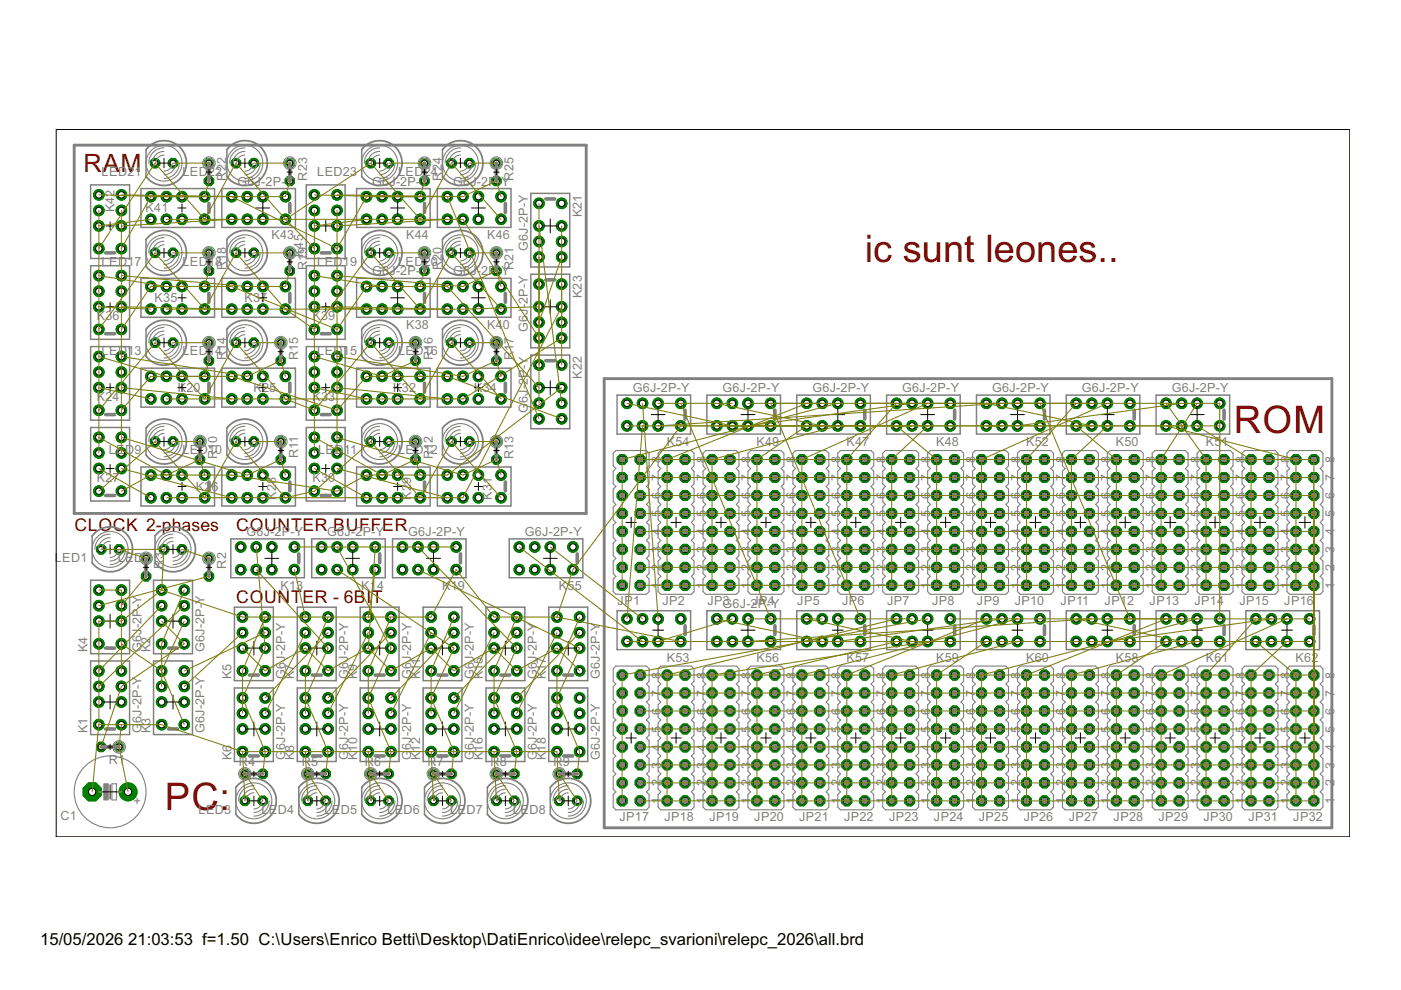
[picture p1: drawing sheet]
<svg xmlns="http://www.w3.org/2000/svg" width="297mm" height="210mm" viewBox="0 0 297 210" stroke-linecap="round" stroke-linejoin="round" font-family="sans-serif">
<defs><g id="words">
<g font-size="9" fill="#800000">
<text x="183.3" y="55.5">ic sunt leones..</text>
<text x="261.6" y="91.7">ROM</text>
<text x="34.9" y="171.7">PC:</text>
</g>
<text font-size="6" fill="#800000" x="17.7" y="36.5">RAM</text>
<g font-size="4.2" fill="#800000">
<text x="15.8" y="112.7">CLOCK 2-phases</text>
<text x="50.1" y="112.7">COUNTER BUFFER</text>
<text x="50.1" y="127.9">COUNTER - 6BIT</text>
</g>
<g font-size="4">
<text x="8.5" y="200.4">15/05/2026</text>
<text x="27.2" y="200.4">21:03:53 f=1.50 C:\Users\Enrico Betti\Desktop\DatiEnrico\idee\relepc_svarioni\relepc_2026\all.brd</text>
</g>
<g font-size="3" fill="#808080">
<text x="21.5" y="37.3">LED21</text>
<text x="38.7" y="37.3">LED22</text>
<text x="48" y="38.3" transform="rotate(-90 48 38.3)">R22</text>
<text x="50.3" y="39.3">G6J-2P-Y</text>
<text x="65.1" y="38.3" transform="rotate(-90 65.1 38.3)">R23</text>
<text x="67.3" y="37.3">LED23</text>
<text x="78.9" y="39.3">G6J-2P-Y</text>
<text x="84.4" y="37.3">LED24</text>
<text x="93.7" y="38.3" transform="rotate(-90 93.7 38.3)">R24</text>
<text x="96" y="39.3">G6J-2P-Y</text>
<text x="108.9" y="38.3" transform="rotate(-90 108.9 38.3)">R25</text>
<text x="24.3" y="45" transform="rotate(-90 24.3 45)">K42</text>
<text x="30.9" y="45.1">K41</text>
<text x="123.3" y="46.1" transform="rotate(-90 123.3 46.1)">K21</text>
<text x="57.5" y="50.8">K43</text>
<text x="86.1" y="50.8">K44</text>
<text x="103.3" y="50.8">K46</text>
<text x="111.9" y="53.3" transform="rotate(-90 111.9 53.3)">G6J-2P-Y</text>
<text x="21.5" y="56.3">LED17</text>
<text x="38.7" y="56.3">LED18</text>
<text x="48" y="57.3" transform="rotate(-90 48 57.3)">R18</text>
<text x="64.3" y="54.5" transform="rotate(-90 64.3 54.5)">K45</text>
<text x="65.1" y="57.3" transform="rotate(-90 65.1 57.3)">R19</text>
<text x="67.3" y="56.3">LED19</text>
<text x="78.9" y="58.4">G6J-2P-Y</text>
<text x="84.4" y="56.3">LED20</text>
<text x="93.7" y="57.3" transform="rotate(-90 93.7 57.3)">R20</text>
<text x="96" y="58.4">G6J-2P-Y</text>
<text x="108.9" y="57.3" transform="rotate(-90 108.9 57.3)">R21</text>
<text x="32.8" y="64.1">K35</text>
<text x="51.8" y="64.1">K37</text>
<text x="123.3" y="63.2" transform="rotate(-90 123.3 63.2)">K23</text>
<text x="20.5" y="67.9">K36</text>
<text x="66.2" y="67.9">K39</text>
<text x="86.1" y="69.8">K38</text>
<text x="103.3" y="69.8">K40</text>
<text x="111.9" y="70.4" transform="rotate(-90 111.9 70.4)">G6J-2P-Y</text>
<text x="21.5" y="75.4">LED13</text>
<text x="38.7" y="75.4">LED14</text>
<text x="48" y="76.4" transform="rotate(-90 48 76.4)">R14</text>
<text x="63.2" y="76.4" transform="rotate(-90 63.2 76.4)">R15</text>
<text x="67.3" y="75.4">LED15</text>
<text x="84.4" y="75.4">LED16</text>
<text x="91.8" y="76.4" transform="rotate(-90 91.8 76.4)">R16</text>
<text x="108.9" y="76.4" transform="rotate(-90 108.9 76.4)">R17</text>
<text x="37.7" y="83.1">K20</text>
<text x="53.7" y="83.1">K25</text>
<text x="83.4" y="83.1">K32</text>
<text x="100.5" y="83.1">K34</text>
<text x="123.3" y="80.4" transform="rotate(-90 123.3 80.4)">K22</text>
<text x="134.1" y="83.1">G6J-2P-Y</text>
<text x="153.2" y="83.1">G6J-2P-Y</text>
<text x="172.2" y="83.1">G6J-2P-Y</text>
<text x="191.3" y="83.1">G6J-2P-Y</text>
<text x="210.3" y="83.1">G6J-2P-Y</text>
<text x="229.4" y="83.1">G6J-2P-Y</text>
<text x="248.4" y="83.1">G6J-2P-Y</text>
<text x="20.5" y="85">K24</text>
<text x="66.2" y="85">K33</text>
<text x="111.9" y="87.6" transform="rotate(-90 111.9 87.6)">G6J-2P-Y</text>
<text x="141.4" y="94.6">K54</text>
<text x="160.4" y="94.6">K49</text>
<text x="179.5" y="94.6">K47</text>
<text x="198.5" y="94.6">K48</text>
<text x="217.5" y="94.6">K52</text>
<text x="236.6" y="94.6">K50</text>
<text x="255.6" y="94.6">K5</text>
<text x="259" y="94.6">1</text>
<text x="23.1" y="96.3">LED9</text>
<text x="38.7" y="96.3">LED10</text>
<text x="46" y="97.3" transform="rotate(-90 46 97.3)">R10</text>
<text x="63.2" y="97.1" transform="rotate(-90 63.2 97.1)">R11</text>
<text x="67.5" y="96.3">LED11</text>
<text x="84.4" y="96.3">LED12</text>
<text x="91.8" y="97.3" transform="rotate(-90 91.8 97.3)">R12</text>
<text x="108.9" y="97.3" transform="rotate(-90 108.9 97.3)">R13</text>
<text x="140.1" y="102" transform="rotate(-90 140.1 102)">7</text>
<text x="140.1" y="98.2" transform="rotate(-90 140.1 98.2)">8</text>
<text x="149.6" y="102" transform="rotate(-90 149.6 102)">7</text>
<text x="149.6" y="98.2" transform="rotate(-90 149.6 98.2)">8</text>
<text x="159.2" y="102" transform="rotate(-90 159.2 102)">7</text>
<text x="159.2" y="98.2" transform="rotate(-90 159.2 98.2)">8</text>
<text x="168.7" y="102" transform="rotate(-90 168.7 102)">7</text>
<text x="168.7" y="98.2" transform="rotate(-90 168.7 98.2)">8</text>
<text x="178.2" y="102" transform="rotate(-90 178.2 102)">7</text>
<text x="178.2" y="98.2" transform="rotate(-90 178.2 98.2)">8</text>
<text x="187.7" y="102" transform="rotate(-90 187.7 102)">7</text>
<text x="187.7" y="98.2" transform="rotate(-90 187.7 98.2)">8</text>
<text x="197.2" y="102" transform="rotate(-90 197.2 102)">7</text>
<text x="197.2" y="98.2" transform="rotate(-90 197.2 98.2)">8</text>
<text x="206.8" y="102" transform="rotate(-90 206.8 102)">7</text>
<text x="206.8" y="98.2" transform="rotate(-90 206.8 98.2)">8</text>
<text x="216.3" y="102" transform="rotate(-90 216.3 102)">7</text>
<text x="216.3" y="98.2" transform="rotate(-90 216.3 98.2)">8</text>
<text x="225.8" y="102" transform="rotate(-90 225.8 102)">7</text>
<text x="225.8" y="98.2" transform="rotate(-90 225.8 98.2)">8</text>
<text x="235.3" y="102" transform="rotate(-90 235.3 102)">7</text>
<text x="235.3" y="98.2" transform="rotate(-90 235.3 98.2)">8</text>
<text x="244.9" y="102" transform="rotate(-90 244.9 102)">7</text>
<text x="244.9" y="98.2" transform="rotate(-90 244.9 98.2)">8</text>
<text x="254.4" y="102" transform="rotate(-90 254.4 102)">7</text>
<text x="254.4" y="98.2" transform="rotate(-90 254.4 98.2)">8</text>
<text x="263.9" y="102" transform="rotate(-90 263.9 102)">7</text>
<text x="263.9" y="98.2" transform="rotate(-90 263.9 98.2)">8</text>
<text x="273.4" y="102" transform="rotate(-90 273.4 102)">7</text>
<text x="273.4" y="98.2" transform="rotate(-90 273.4 98.2)">8</text>
<text x="283" y="102" transform="rotate(-90 283 102)">7</text>
<text x="283" y="98.2" transform="rotate(-90 283 98.2)">8</text>
<text x="20.5" y="102.2">K27</text>
<text x="41.5" y="104.1">K26</text>
<text x="58.6" y="106" transform="rotate(-90 58.6 106)">K28</text>
<text x="66.2" y="102.2">K30</text>
<text x="87.2" y="106" transform="rotate(-90 87.2 106)">K29</text>
<text x="104.3" y="106" transform="rotate(-90 104.3 106)">K31</text>
<text x="140.1" y="105.8" transform="rotate(-90 140.1 105.8)">6</text>
<text x="149.6" y="105.8" transform="rotate(-90 149.6 105.8)">6</text>
<text x="159.2" y="105.8" transform="rotate(-90 159.2 105.8)">6</text>
<text x="168.7" y="105.8" transform="rotate(-90 168.7 105.8)">6</text>
<text x="178.2" y="105.8" transform="rotate(-90 178.2 105.8)">6</text>
<text x="187.7" y="105.8" transform="rotate(-90 187.7 105.8)">6</text>
<text x="197.2" y="105.8" transform="rotate(-90 197.2 105.8)">6</text>
<text x="206.8" y="105.8" transform="rotate(-90 206.8 105.8)">6</text>
<text x="216.3" y="105.8" transform="rotate(-90 216.3 105.8)">6</text>
<text x="225.8" y="105.8" transform="rotate(-90 225.8 105.8)">6</text>
<text x="235.3" y="105.8" transform="rotate(-90 235.3 105.8)">6</text>
<text x="244.9" y="105.8" transform="rotate(-90 244.9 105.8)">6</text>
<text x="254.4" y="105.8" transform="rotate(-90 254.4 105.8)">6</text>
<text x="263.9" y="105.8" transform="rotate(-90 263.9 105.8)">6</text>
<text x="273.4" y="105.8" transform="rotate(-90 273.4 105.8)">6</text>
<text x="283" y="105.8" transform="rotate(-90 283 105.8)">6</text>
<text x="52.2" y="113.6">G6J-2P-Y</text>
<text x="69.4" y="113.6">G6J-2P-Y</text>
<text x="86.5" y="113.6">G6J-2P-Y</text>
<text x="111.3" y="113.6">G6J-2P-Y</text>
<text x="140.1" y="113.4" transform="rotate(-90 140.1 113.4)">4</text>
<text x="140.1" y="109.6" transform="rotate(-90 140.1 109.6)">5</text>
<text x="149.6" y="113.4" transform="rotate(-90 149.6 113.4)">4</text>
<text x="149.6" y="109.6" transform="rotate(-90 149.6 109.6)">5</text>
<text x="159.2" y="113.4" transform="rotate(-90 159.2 113.4)">4</text>
<text x="159.2" y="109.6" transform="rotate(-90 159.2 109.6)">5</text>
<text x="168.7" y="113.4" transform="rotate(-90 168.7 113.4)">4</text>
<text x="168.7" y="109.6" transform="rotate(-90 168.7 109.6)">5</text>
<text x="178.2" y="113.4" transform="rotate(-90 178.2 113.4)">4</text>
<text x="178.2" y="109.6" transform="rotate(-90 178.2 109.6)">5</text>
<text x="187.7" y="113.4" transform="rotate(-90 187.7 113.4)">4</text>
<text x="187.7" y="109.6" transform="rotate(-90 187.7 109.6)">5</text>
<text x="197.2" y="113.4" transform="rotate(-90 197.2 113.4)">4</text>
<text x="197.2" y="109.6" transform="rotate(-90 197.2 109.6)">5</text>
<text x="206.8" y="113.4" transform="rotate(-90 206.8 113.4)">4</text>
<text x="206.8" y="109.6" transform="rotate(-90 206.8 109.6)">5</text>
<text x="216.3" y="113.4" transform="rotate(-90 216.3 113.4)">4</text>
<text x="216.3" y="109.6" transform="rotate(-90 216.3 109.6)">5</text>
<text x="225.8" y="113.4" transform="rotate(-90 225.8 113.4)">4</text>
<text x="225.8" y="109.6" transform="rotate(-90 225.8 109.6)">5</text>
<text x="235.3" y="113.4" transform="rotate(-90 235.3 113.4)">4</text>
<text x="235.3" y="109.6" transform="rotate(-90 235.3 109.6)">5</text>
<text x="244.9" y="113.4" transform="rotate(-90 244.9 113.4)">4</text>
<text x="244.9" y="109.6" transform="rotate(-90 244.9 109.6)">5</text>
<text x="254.4" y="113.4" transform="rotate(-90 254.4 113.4)">4</text>
<text x="254.4" y="109.6" transform="rotate(-90 254.4 109.6)">5</text>
<text x="263.9" y="113.4" transform="rotate(-90 263.9 113.4)">4</text>
<text x="263.9" y="109.6" transform="rotate(-90 263.9 109.6)">5</text>
<text x="273.4" y="113.4" transform="rotate(-90 273.4 113.4)">4</text>
<text x="273.4" y="109.6" transform="rotate(-90 273.4 109.6)">5</text>
<text x="283" y="113.4" transform="rotate(-90 283 113.4)">4</text>
<text x="283" y="109.6" transform="rotate(-90 283 109.6)">5</text>
<text x="11.6" y="119.2">LED1</text>
<text x="25" y="119.2">LED2</text>
<text x="140.1" y="117.2" transform="rotate(-90 140.1 117.2)">3</text>
<text x="149.6" y="117.2" transform="rotate(-90 149.6 117.2)">3</text>
<text x="159.2" y="117.2" transform="rotate(-90 159.2 117.2)">3</text>
<text x="168.7" y="117.2" transform="rotate(-90 168.7 117.2)">3</text>
<text x="178.2" y="117.2" transform="rotate(-90 178.2 117.2)">3</text>
<text x="187.7" y="117.2" transform="rotate(-90 187.7 117.2)">3</text>
<text x="197.2" y="117.2" transform="rotate(-90 197.2 117.2)">3</text>
<text x="206.8" y="117.2" transform="rotate(-90 206.8 117.2)">3</text>
<text x="216.3" y="117.2" transform="rotate(-90 216.3 117.2)">3</text>
<text x="225.8" y="117.2" transform="rotate(-90 225.8 117.2)">3</text>
<text x="235.3" y="117.2" transform="rotate(-90 235.3 117.2)">3</text>
<text x="244.9" y="117.2" transform="rotate(-90 244.9 117.2)">3</text>
<text x="254.4" y="117.2" transform="rotate(-90 254.4 117.2)">3</text>
<text x="263.9" y="117.2" transform="rotate(-90 263.9 117.2)">3</text>
<text x="273.4" y="117.2" transform="rotate(-90 273.4 117.2)">3</text>
<text x="283" y="117.2" transform="rotate(-90 283 117.2)">3</text>
<text x="34.6" y="120.6" transform="rotate(-90 34.6 120.6)">R3</text>
<text x="48" y="120.6" transform="rotate(-90 48 120.6)">R2</text>
<text x="59.5" y="125">K13</text>
<text x="76.6" y="125">K14</text>
<text x="93.7" y="125">K19</text>
<text x="118.5" y="125">K55</text>
<text x="140.1" y="124.9" transform="rotate(-90 140.1 124.9)">1</text>
<text x="140.1" y="121" transform="rotate(-90 140.1 121)">2</text>
<text x="149.6" y="124.9" transform="rotate(-90 149.6 124.9)">1</text>
<text x="149.6" y="121" transform="rotate(-90 149.6 121)">2</text>
<text x="159.2" y="124.9" transform="rotate(-90 159.2 124.9)">1</text>
<text x="159.2" y="121" transform="rotate(-90 159.2 121)">2</text>
<text x="168.7" y="124.9" transform="rotate(-90 168.7 124.9)">1</text>
<text x="168.7" y="121" transform="rotate(-90 168.7 121)">2</text>
<text x="178.2" y="124.9" transform="rotate(-90 178.2 124.9)">1</text>
<text x="178.2" y="121" transform="rotate(-90 178.2 121)">2</text>
<text x="187.7" y="124.9" transform="rotate(-90 187.7 124.9)">1</text>
<text x="187.7" y="121" transform="rotate(-90 187.7 121)">2</text>
<text x="197.2" y="124.9" transform="rotate(-90 197.2 124.9)">1</text>
<text x="197.2" y="121" transform="rotate(-90 197.2 121)">2</text>
<text x="206.8" y="124.9" transform="rotate(-90 206.8 124.9)">1</text>
<text x="206.8" y="121" transform="rotate(-90 206.8 121)">2</text>
<text x="216.3" y="124.9" transform="rotate(-90 216.3 124.9)">1</text>
<text x="216.3" y="121" transform="rotate(-90 216.3 121)">2</text>
<text x="225.8" y="124.9" transform="rotate(-90 225.8 124.9)">1</text>
<text x="225.8" y="121" transform="rotate(-90 225.8 121)">2</text>
<text x="235.3" y="124.9" transform="rotate(-90 235.3 124.9)">1</text>
<text x="235.3" y="121" transform="rotate(-90 235.3 121)">2</text>
<text x="244.9" y="124.9" transform="rotate(-90 244.9 124.9)">1</text>
<text x="244.9" y="121" transform="rotate(-90 244.9 121)">2</text>
<text x="254.4" y="124.9" transform="rotate(-90 254.4 124.9)">1</text>
<text x="254.4" y="121" transform="rotate(-90 254.4 121)">2</text>
<text x="263.9" y="124.9" transform="rotate(-90 263.9 124.9)">1</text>
<text x="263.9" y="121" transform="rotate(-90 263.9 121)">2</text>
<text x="273.4" y="124.9" transform="rotate(-90 273.4 124.9)">1</text>
<text x="273.4" y="121" transform="rotate(-90 273.4 121)">2</text>
<text x="283" y="124.9" transform="rotate(-90 283 124.9)">1</text>
<text x="283" y="121" transform="rotate(-90 283 121)">2</text>
<text x="130.9" y="128.3">JP1</text>
<text x="140.5" y="128.3">JP2</text>
<text x="150" y="128.3">JPG6J-2JP-Y</text>
<text x="153.3" y="128.3">3</text>
<text x="161" y="128.3">P4</text>
<text x="169" y="128.3">JP5</text>
<text x="178.6" y="128.3">JP6</text>
<text x="188.1" y="128.3">JP7</text>
<text x="197.6" y="128.3">JP8</text>
<text x="207.1" y="128.3">JP9</text>
<text x="215.2" y="128.3">JP10</text>
<text x="224.9" y="128.3">JP11</text>
<text x="234.2" y="128.3">JP12</text>
<text x="243.7" y="128.3">JP13</text>
<text x="253.3" y="128.3">JP14</text>
<text x="262.8" y="128.3">JP15</text>
<text x="272.3" y="128.3">JP16</text>
<text x="18.6" y="138.3" transform="rotate(-90 18.6 138.3)">K4</text>
<text x="30" y="138.3" transform="rotate(-90 30 138.3)">G6J-2P-Y</text>
<text x="31.9" y="138.3" transform="rotate(-90 31.9 138.3)">K2</text>
<text x="43.3" y="138.3" transform="rotate(-90 43.3 138.3)">G6J-2P-Y</text>
<text x="140.1" y="143.9" transform="rotate(-90 140.1 143.9)">8</text>
<text x="141.4" y="140.3">K53</text>
<text x="149.6" y="143.9" transform="rotate(-90 149.6 143.9)">8</text>
<text x="159.2" y="143.9" transform="rotate(-90 159.2 143.9)">8</text>
<text x="160.4" y="140.3">K56</text>
<text x="168.7" y="143.9" transform="rotate(-90 168.7 143.9)">8</text>
<text x="178.2" y="143.9" transform="rotate(-90 178.2 143.9)">8</text>
<text x="179.5" y="140.3">K57</text>
<text x="187.7" y="143.9" transform="rotate(-90 187.7 143.9)">8</text>
<text x="197.2" y="143.9" transform="rotate(-90 197.2 143.9)">8</text>
<text x="198.5" y="140.3">K59</text>
<text x="206.8" y="143.9" transform="rotate(-90 206.8 143.9)">8</text>
<text x="216.3" y="143.9" transform="rotate(-90 216.3 143.9)">8</text>
<text x="217.5" y="140.3">K60</text>
<text x="225.8" y="143.9" transform="rotate(-90 225.8 143.9)">8</text>
<text x="235.3" y="143.9" transform="rotate(-90 235.3 143.9)">8</text>
<text x="236.6" y="140.3">K58</text>
<text x="244.9" y="143.9" transform="rotate(-90 244.9 143.9)">8</text>
<text x="254.4" y="143.9" transform="rotate(-90 254.4 143.9)">8</text>
<text x="255.6" y="140.3">K61</text>
<text x="263.9" y="143.9" transform="rotate(-90 263.9 143.9)">8</text>
<text x="273.4" y="143.9" transform="rotate(-90 273.4 143.9)">8</text>
<text x="274.7" y="140.3">K62</text>
<text x="283" y="143.9" transform="rotate(-90 283 143.9)">8</text>
<text x="49.1" y="144" transform="rotate(-90 49.1 144)">K5</text>
<text x="60.5" y="144" transform="rotate(-90 60.5 144)">G6J-2P-Y</text>
<text x="62.4" y="144" transform="rotate(-90 62.4 144)">K7</text>
<text x="73.8" y="144" transform="rotate(-90 73.8 144)">G6J-2P-Y</text>
<text x="75.7" y="144" transform="rotate(-90 75.7 144)">K9</text>
<text x="87.2" y="144" transform="rotate(-90 87.2 144)">G6J-2P-Y</text>
<text x="89.1" y="144" transform="rotate(-90 89.1 144)">K11</text>
<text x="100.5" y="144" transform="rotate(-90 100.5 144)">G6J-2P-Y</text>
<text x="102.4" y="144" transform="rotate(-90 102.4 144)">K15</text>
<text x="113.8" y="144" transform="rotate(-90 113.8 144)">G6J-2P-Y</text>
<text x="115.7" y="144" transform="rotate(-90 115.7 144)">K17</text>
<text x="127.2" y="144" transform="rotate(-90 127.2 144)">G6J-2P-Y</text>
<text x="140.1" y="147.7" transform="rotate(-90 140.1 147.7)">7</text>
<text x="149.6" y="147.7" transform="rotate(-90 149.6 147.7)">7</text>
<text x="159.2" y="147.7" transform="rotate(-90 159.2 147.7)">7</text>
<text x="168.7" y="147.7" transform="rotate(-90 168.7 147.7)">7</text>
<text x="178.2" y="147.7" transform="rotate(-90 178.2 147.7)">7</text>
<text x="187.7" y="147.7" transform="rotate(-90 187.7 147.7)">7</text>
<text x="197.2" y="147.7" transform="rotate(-90 197.2 147.7)">7</text>
<text x="206.8" y="147.7" transform="rotate(-90 206.8 147.7)">7</text>
<text x="216.3" y="147.7" transform="rotate(-90 216.3 147.7)">7</text>
<text x="225.8" y="147.7" transform="rotate(-90 225.8 147.7)">7</text>
<text x="235.3" y="147.7" transform="rotate(-90 235.3 147.7)">7</text>
<text x="244.9" y="147.7" transform="rotate(-90 244.9 147.7)">7</text>
<text x="254.4" y="147.7" transform="rotate(-90 254.4 147.7)">7</text>
<text x="263.9" y="147.7" transform="rotate(-90 263.9 147.7)">7</text>
<text x="273.4" y="147.7" transform="rotate(-90 273.4 147.7)">7</text>
<text x="283" y="147.7" transform="rotate(-90 283 147.7)">7</text>
<text x="18.6" y="155.5" transform="rotate(-90 18.6 155.5)">K1</text>
<text x="30" y="155.5" transform="rotate(-90 30 155.5)">G</text>
<text x="30" y="153.3" transform="rotate(-90 30 153.3)">6J-2P-Y</text>
<text x="31.9" y="155.5" transform="rotate(-90 31.9 155.5)">K</text>
<text x="31.9" y="153.6" transform="rotate(-90 31.9 153.6)">3</text>
<text x="43.3" y="155.5" transform="rotate(-90 43.3 155.5)">G6J-2P-Y</text>
<text x="140.1" y="155.3" transform="rotate(-90 140.1 155.3)">5</text>
<text x="140.1" y="151.5" transform="rotate(-90 140.1 151.5)">6</text>
<text x="149.6" y="155.3" transform="rotate(-90 149.6 155.3)">5</text>
<text x="149.6" y="151.5" transform="rotate(-90 149.6 151.5)">6</text>
<text x="159.2" y="155.3" transform="rotate(-90 159.2 155.3)">5</text>
<text x="159.2" y="151.5" transform="rotate(-90 159.2 151.5)">6</text>
<text x="168.7" y="155.3" transform="rotate(-90 168.7 155.3)">5</text>
<text x="168.7" y="151.5" transform="rotate(-90 168.7 151.5)">6</text>
<text x="178.2" y="155.3" transform="rotate(-90 178.2 155.3)">5</text>
<text x="178.2" y="151.5" transform="rotate(-90 178.2 151.5)">6</text>
<text x="187.7" y="155.3" transform="rotate(-90 187.7 155.3)">5</text>
<text x="187.7" y="151.5" transform="rotate(-90 187.7 151.5)">6</text>
<text x="197.2" y="155.3" transform="rotate(-90 197.2 155.3)">5</text>
<text x="197.2" y="151.5" transform="rotate(-90 197.2 151.5)">6</text>
<text x="206.8" y="155.3" transform="rotate(-90 206.8 155.3)">5</text>
<text x="206.8" y="151.5" transform="rotate(-90 206.8 151.5)">6</text>
<text x="216.3" y="155.3" transform="rotate(-90 216.3 155.3)">5</text>
<text x="216.3" y="151.5" transform="rotate(-90 216.3 151.5)">6</text>
<text x="225.8" y="155.3" transform="rotate(-90 225.8 155.3)">5</text>
<text x="225.8" y="151.5" transform="rotate(-90 225.8 151.5)">6</text>
<text x="235.3" y="155.3" transform="rotate(-90 235.3 155.3)">5</text>
<text x="235.3" y="151.5" transform="rotate(-90 235.3 151.5)">6</text>
<text x="244.9" y="155.3" transform="rotate(-90 244.9 155.3)">5</text>
<text x="244.9" y="151.5" transform="rotate(-90 244.9 151.5)">6</text>
<text x="254.4" y="155.3" transform="rotate(-90 254.4 155.3)">5</text>
<text x="254.4" y="151.5" transform="rotate(-90 254.4 151.5)">6</text>
<text x="263.9" y="155.3" transform="rotate(-90 263.9 155.3)">5</text>
<text x="263.9" y="151.5" transform="rotate(-90 263.9 151.5)">6</text>
<text x="273.4" y="155.3" transform="rotate(-90 273.4 155.3)">5</text>
<text x="273.4" y="151.5" transform="rotate(-90 273.4 151.5)">6</text>
<text x="283" y="155.3" transform="rotate(-90 283 155.3)">5</text>
<text x="283" y="151.5" transform="rotate(-90 283 151.5)">6</text>
<text x="49.1" y="161.2" transform="rotate(-90 49.1 161.2)">K6</text>
<text x="60.5" y="161.2" transform="rotate(-90 60.5 161.2)">G</text>
<text x="60.5" y="159.1" transform="rotate(-90 60.5 159.1)">6J-2P-Y</text>
<text x="62.4" y="161.2" transform="rotate(-90 62.4 161.2)">K</text>
<text x="62.4" y="159.3" transform="rotate(-90 62.4 159.3)">8</text>
<text x="73.8" y="161.2" transform="rotate(-90 73.8 161.2)">G</text>
<text x="73.8" y="159.1" transform="rotate(-90 73.8 159.1)">6J-2P-Y</text>
<text x="75.7" y="161.2" transform="rotate(-90 75.7 161.2)">K</text>
<text x="75.7" y="159.3" transform="rotate(-90 75.7 159.3)">10</text>
<text x="87.2" y="161.2" transform="rotate(-90 87.2 161.2)">G</text>
<text x="87.2" y="159.1" transform="rotate(-90 87.2 159.1)">6J-2P-Y</text>
<text x="89.1" y="161.2" transform="rotate(-90 89.1 161.2)">K</text>
<text x="89.1" y="159.3" transform="rotate(-90 89.1 159.3)">12</text>
<text x="100.5" y="161.2" transform="rotate(-90 100.5 161.2)">G</text>
<text x="100.5" y="159.1" transform="rotate(-90 100.5 159.1)">6J-2P-Y</text>
<text x="102.4" y="161.2" transform="rotate(-90 102.4 161.2)">K</text>
<text x="102.4" y="159.3" transform="rotate(-90 102.4 159.3)">16</text>
<text x="113.8" y="161.2" transform="rotate(-90 113.8 161.2)">G</text>
<text x="113.8" y="159.1" transform="rotate(-90 113.8 159.1)">6J-2P-Y</text>
<text x="115.7" y="161.2" transform="rotate(-90 115.7 161.2)">K</text>
<text x="115.7" y="159.3" transform="rotate(-90 115.7 159.3)">18</text>
<text x="127.2" y="161.2" transform="rotate(-90 127.2 161.2)">G6J-2P-Y</text>
<text x="140.1" y="159.1" transform="rotate(-90 140.1 159.1)">4</text>
<text x="149.6" y="159.1" transform="rotate(-90 149.6 159.1)">4</text>
<text x="159.2" y="159.1" transform="rotate(-90 159.2 159.1)">4</text>
<text x="168.7" y="159.1" transform="rotate(-90 168.7 159.1)">4</text>
<text x="178.2" y="159.1" transform="rotate(-90 178.2 159.1)">4</text>
<text x="187.7" y="159.1" transform="rotate(-90 187.7 159.1)">4</text>
<text x="197.2" y="159.1" transform="rotate(-90 197.2 159.1)">4</text>
<text x="206.8" y="159.1" transform="rotate(-90 206.8 159.1)">4</text>
<text x="216.3" y="159.1" transform="rotate(-90 216.3 159.1)">4</text>
<text x="225.8" y="159.1" transform="rotate(-90 225.8 159.1)">4</text>
<text x="235.3" y="159.1" transform="rotate(-90 235.3 159.1)">4</text>
<text x="244.9" y="159.1" transform="rotate(-90 244.9 159.1)">4</text>
<text x="254.4" y="159.1" transform="rotate(-90 254.4 159.1)">4</text>
<text x="263.9" y="159.1" transform="rotate(-90 263.9 159.1)">4</text>
<text x="273.4" y="159.1" transform="rotate(-90 273.4 159.1)">4</text>
<text x="283" y="159.1" transform="rotate(-90 283 159.1)">4</text>
<text x="23.1" y="162">R1</text>
<text x="50.7" y="162.3">R4</text>
<text x="64" y="162.3">R5</text>
<text x="77.3" y="162.3">R6</text>
<text x="90.7" y="162.3">R7</text>
<text x="104" y="162.3">R8</text>
<text x="117.3" y="162.3">R9</text>
<text x="140.1" y="166.8" transform="rotate(-90 140.1 166.8)">2</text>
<text x="140.1" y="162.9" transform="rotate(-90 140.1 162.9)">3</text>
<text x="149.6" y="166.8" transform="rotate(-90 149.6 166.8)">2</text>
<text x="149.6" y="162.9" transform="rotate(-90 149.6 162.9)">3</text>
<text x="159.2" y="166.8" transform="rotate(-90 159.2 166.8)">2</text>
<text x="159.2" y="162.9" transform="rotate(-90 159.2 162.9)">3</text>
<text x="168.7" y="166.8" transform="rotate(-90 168.7 166.8)">2</text>
<text x="168.7" y="162.9" transform="rotate(-90 168.7 162.9)">3</text>
<text x="178.2" y="166.8" transform="rotate(-90 178.2 166.8)">2</text>
<text x="178.2" y="162.9" transform="rotate(-90 178.2 162.9)">3</text>
<text x="187.7" y="166.8" transform="rotate(-90 187.7 166.8)">2</text>
<text x="187.7" y="162.9" transform="rotate(-90 187.7 162.9)">3</text>
<text x="197.2" y="166.8" transform="rotate(-90 197.2 166.8)">2</text>
<text x="197.2" y="162.9" transform="rotate(-90 197.2 162.9)">3</text>
<text x="206.8" y="166.8" transform="rotate(-90 206.8 166.8)">2</text>
<text x="206.8" y="162.9" transform="rotate(-90 206.8 162.9)">3</text>
<text x="216.3" y="166.8" transform="rotate(-90 216.3 166.8)">2</text>
<text x="216.3" y="162.9" transform="rotate(-90 216.3 162.9)">3</text>
<text x="225.8" y="166.8" transform="rotate(-90 225.8 166.8)">2</text>
<text x="225.8" y="162.9" transform="rotate(-90 225.8 162.9)">3</text>
<text x="235.3" y="166.8" transform="rotate(-90 235.3 166.8)">2</text>
<text x="235.3" y="162.9" transform="rotate(-90 235.3 162.9)">3</text>
<text x="244.9" y="166.8" transform="rotate(-90 244.9 166.8)">2</text>
<text x="244.9" y="162.9" transform="rotate(-90 244.9 162.9)">3</text>
<text x="254.4" y="166.8" transform="rotate(-90 254.4 166.8)">2</text>
<text x="254.4" y="162.9" transform="rotate(-90 254.4 162.9)">3</text>
<text x="263.9" y="166.8" transform="rotate(-90 263.9 166.8)">2</text>
<text x="263.9" y="162.9" transform="rotate(-90 263.9 162.9)">3</text>
<text x="273.4" y="166.8" transform="rotate(-90 273.4 166.8)">2</text>
<text x="273.4" y="162.9" transform="rotate(-90 273.4 162.9)">3</text>
<text x="283" y="166.8" transform="rotate(-90 283 166.8)">2</text>
<text x="283" y="162.9" transform="rotate(-90 283 162.9)">3</text>
<text x="12.8" y="173.9">C1</text>
<text x="42.1" y="172.5">LED3</text>
<text x="55.4" y="172.5">LED4</text>
<text x="68.8" y="172.5">LED5</text>
<text x="82.1" y="172.5">LED6</text>
<text x="95.4" y="172.5">LED7</text>
<text x="108.8" y="172.5">LED8</text>
<text x="131.3" y="174">JP17</text>
<text x="140.1" y="170.6" transform="rotate(-90 140.1 170.6)">1</text>
<text x="140.9" y="174">JP18</text>
<text x="149.6" y="170.6" transform="rotate(-90 149.6 170.6)">1</text>
<text x="150.4" y="174">JP19</text>
<text x="159.2" y="170.6" transform="rotate(-90 159.2 170.6)">1</text>
<text x="159.9" y="174">JP20</text>
<text x="168.7" y="170.6" transform="rotate(-90 168.7 170.6)">1</text>
<text x="169.4" y="174">JP21</text>
<text x="178.2" y="170.6" transform="rotate(-90 178.2 170.6)">1</text>
<text x="179" y="174">JP22</text>
<text x="187.7" y="170.6" transform="rotate(-90 187.7 170.6)">1</text>
<text x="188.5" y="174">JP23</text>
<text x="197.2" y="170.6" transform="rotate(-90 197.2 170.6)">1</text>
<text x="198" y="174">JP24</text>
<text x="206.8" y="170.6" transform="rotate(-90 206.8 170.6)">1</text>
<text x="207.5" y="174">JP25</text>
<text x="216.3" y="170.6" transform="rotate(-90 216.3 170.6)">1</text>
<text x="217.1" y="174">JP26</text>
<text x="225.8" y="170.6" transform="rotate(-90 225.8 170.6)">1</text>
<text x="226.6" y="174">JP27</text>
<text x="235.3" y="170.6" transform="rotate(-90 235.3 170.6)">1</text>
<text x="236.1" y="174">JP28</text>
<text x="244.9" y="170.6" transform="rotate(-90 244.9 170.6)">1</text>
<text x="245.6" y="174">JP29</text>
<text x="254.4" y="170.6" transform="rotate(-90 254.4 170.6)">1</text>
<text x="255.2" y="174">JP30</text>
<text x="263.9" y="170.6" transform="rotate(-90 263.9 170.6)">1</text>
<text x="264.7" y="174">JP31</text>
<text x="273.4" y="170.6" transform="rotate(-90 273.4 170.6)">1</text>
<text x="274.2" y="174">JP32</text>
<text x="283" y="170.6" transform="rotate(-90 283 170.6)">1</text>
</g>
</g></defs>
<circle cx="25.7" cy="153.6" r="1.12" fill="#008000" stroke="#008000" stroke-width=".21"/>
<circle cx="25.7" cy="153.6" r=".68" fill="#fff" stroke="#000" stroke-width=".21"/>
<circle cx="25.7" cy="148.8" r="1.12" fill="#008000" stroke="#008000" stroke-width=".21"/>
<circle cx="25.7" cy="148.8" r=".68" fill="#fff" stroke="#000" stroke-width=".21"/>
<circle cx="25.7" cy="145.5" r="1.12" fill="#008000" stroke="#008000" stroke-width=".21"/>
<circle cx="25.7" cy="145.5" r=".68" fill="#fff" stroke="#000" stroke-width=".21"/>
<circle cx="25.7" cy="142.3" r="1.12" fill="#008000" stroke="#008000" stroke-width=".21"/>
<circle cx="25.7" cy="142.3" r=".68" fill="#fff" stroke="#000" stroke-width=".21"/>
<circle cx="21" cy="142.3" r="1.12" fill="#008000" stroke="#008000" stroke-width=".21"/>
<circle cx="21" cy="142.3" r=".68" fill="#fff" stroke="#000" stroke-width=".21"/>
<circle cx="21" cy="145.5" r="1.12" fill="#008000" stroke="#008000" stroke-width=".21"/>
<circle cx="21" cy="145.5" r=".68" fill="#fff" stroke="#000" stroke-width=".21"/>
<circle cx="21" cy="148.8" r="1.12" fill="#008000" stroke="#008000" stroke-width=".21"/>
<circle cx="21" cy="148.8" r=".68" fill="#fff" stroke="#000" stroke-width=".21"/>
<circle cx="21" cy="153.6" r="1.12" fill="#008000" stroke="#008000" stroke-width=".21"/>
<circle cx="21" cy="153.6" r=".68" fill="#fff" stroke="#000" stroke-width=".21"/>
<circle cx="39.1" cy="136.5" r="1.12" fill="#008000" stroke="#008000" stroke-width=".21"/>
<circle cx="39.1" cy="136.5" r=".68" fill="#fff" stroke="#000" stroke-width=".21"/>
<circle cx="39.1" cy="131.7" r="1.12" fill="#008000" stroke="#008000" stroke-width=".21"/>
<circle cx="39.1" cy="131.7" r=".68" fill="#fff" stroke="#000" stroke-width=".21"/>
<circle cx="39.1" cy="128.4" r="1.12" fill="#008000" stroke="#008000" stroke-width=".21"/>
<circle cx="39.1" cy="128.4" r=".68" fill="#fff" stroke="#000" stroke-width=".21"/>
<circle cx="39.1" cy="125.1" r="1.12" fill="#008000" stroke="#008000" stroke-width=".21"/>
<circle cx="39.1" cy="125.1" r=".68" fill="#fff" stroke="#000" stroke-width=".21"/>
<circle cx="34.3" cy="125.1" r="1.12" fill="#008000" stroke="#008000" stroke-width=".21"/>
<circle cx="34.3" cy="125.1" r=".68" fill="#fff" stroke="#000" stroke-width=".21"/>
<circle cx="34.3" cy="128.4" r="1.12" fill="#008000" stroke="#008000" stroke-width=".21"/>
<circle cx="34.3" cy="128.4" r=".68" fill="#fff" stroke="#000" stroke-width=".21"/>
<circle cx="34.3" cy="131.7" r="1.12" fill="#008000" stroke="#008000" stroke-width=".21"/>
<circle cx="34.3" cy="131.7" r=".68" fill="#fff" stroke="#000" stroke-width=".21"/>
<circle cx="34.3" cy="136.5" r="1.12" fill="#008000" stroke="#008000" stroke-width=".21"/>
<circle cx="34.3" cy="136.5" r=".68" fill="#fff" stroke="#000" stroke-width=".21"/>
<circle cx="39.1" cy="153.6" r="1.12" fill="#008000" stroke="#008000" stroke-width=".21"/>
<circle cx="39.1" cy="153.6" r=".68" fill="#fff" stroke="#000" stroke-width=".21"/>
<circle cx="39.1" cy="148.8" r="1.12" fill="#008000" stroke="#008000" stroke-width=".21"/>
<circle cx="39.1" cy="148.8" r=".68" fill="#fff" stroke="#000" stroke-width=".21"/>
<circle cx="39.1" cy="145.5" r="1.12" fill="#008000" stroke="#008000" stroke-width=".21"/>
<circle cx="39.1" cy="145.5" r=".68" fill="#fff" stroke="#000" stroke-width=".21"/>
<circle cx="39.1" cy="142.3" r="1.12" fill="#008000" stroke="#008000" stroke-width=".21"/>
<circle cx="39.1" cy="142.3" r=".68" fill="#fff" stroke="#000" stroke-width=".21"/>
<circle cx="34.3" cy="142.3" r="1.12" fill="#008000" stroke="#008000" stroke-width=".21"/>
<circle cx="34.3" cy="142.3" r=".68" fill="#fff" stroke="#000" stroke-width=".21"/>
<circle cx="34.3" cy="145.5" r="1.12" fill="#008000" stroke="#008000" stroke-width=".21"/>
<circle cx="34.3" cy="145.5" r=".68" fill="#fff" stroke="#000" stroke-width=".21"/>
<circle cx="34.3" cy="148.8" r="1.12" fill="#008000" stroke="#008000" stroke-width=".21"/>
<circle cx="34.3" cy="148.8" r=".68" fill="#fff" stroke="#000" stroke-width=".21"/>
<circle cx="34.3" cy="153.6" r="1.12" fill="#008000" stroke="#008000" stroke-width=".21"/>
<circle cx="34.3" cy="153.6" r=".68" fill="#fff" stroke="#000" stroke-width=".21"/>
<circle cx="25.7" cy="136.5" r="1.12" fill="#008000" stroke="#008000" stroke-width=".21"/>
<circle cx="25.7" cy="136.5" r=".68" fill="#fff" stroke="#000" stroke-width=".21"/>
<circle cx="25.7" cy="131.7" r="1.12" fill="#008000" stroke="#008000" stroke-width=".21"/>
<circle cx="25.7" cy="131.7" r=".68" fill="#fff" stroke="#000" stroke-width=".21"/>
<circle cx="25.7" cy="128.4" r="1.12" fill="#008000" stroke="#008000" stroke-width=".21"/>
<circle cx="25.7" cy="128.4" r=".68" fill="#fff" stroke="#000" stroke-width=".21"/>
<circle cx="25.7" cy="125.1" r="1.12" fill="#008000" stroke="#008000" stroke-width=".21"/>
<circle cx="25.7" cy="125.1" r=".68" fill="#fff" stroke="#000" stroke-width=".21"/>
<circle cx="21" cy="125.1" r="1.12" fill="#008000" stroke="#008000" stroke-width=".21"/>
<circle cx="21" cy="125.1" r=".68" fill="#fff" stroke="#000" stroke-width=".21"/>
<circle cx="21" cy="128.4" r="1.12" fill="#008000" stroke="#008000" stroke-width=".21"/>
<circle cx="21" cy="128.4" r=".68" fill="#fff" stroke="#000" stroke-width=".21"/>
<circle cx="21" cy="131.7" r="1.12" fill="#008000" stroke="#008000" stroke-width=".21"/>
<circle cx="21" cy="131.7" r=".68" fill="#fff" stroke="#000" stroke-width=".21"/>
<circle cx="21" cy="136.5" r="1.12" fill="#008000" stroke="#008000" stroke-width=".21"/>
<circle cx="21" cy="136.5" r=".68" fill="#fff" stroke="#000" stroke-width=".21"/>
<circle cx="27.2" cy="167.9" r="1.91" fill="#008000" stroke="#008000" stroke-width=".21"/>
<circle cx="27.2" cy="167.9" r=".76" fill="#fff" stroke="#000" stroke-width=".21"/>
<circle cx="19.5" cy="167.9" r="2.06" fill="#008000" stroke="#008000" stroke-width=".21"/>
<circle cx="19.5" cy="167.9" r=".76" fill="#fff" stroke="#000" stroke-width=".21"/>
<circle cx="25.3" cy="158.4" r="1.07" fill="#008000" stroke="#008000" stroke-width=".21"/>
<circle cx="25.3" cy="158.4" r=".61" fill="#fff" stroke="#000" stroke-width=".21"/>
<circle cx="21.4" cy="158.4" r="1.07" fill="#008000" stroke="#008000" stroke-width=".21"/>
<circle cx="21.4" cy="158.4" r=".61" fill="#fff" stroke="#000" stroke-width=".21"/>
<circle cx="56.2" cy="142.2" r="1.12" fill="#008000" stroke="#008000" stroke-width=".21"/>
<circle cx="56.2" cy="142.2" r=".68" fill="#fff" stroke="#000" stroke-width=".21"/>
<circle cx="56.2" cy="137.4" r="1.12" fill="#008000" stroke="#008000" stroke-width=".21"/>
<circle cx="56.2" cy="137.4" r=".68" fill="#fff" stroke="#000" stroke-width=".21"/>
<circle cx="56.2" cy="134.1" r="1.12" fill="#008000" stroke="#008000" stroke-width=".21"/>
<circle cx="56.2" cy="134.1" r=".68" fill="#fff" stroke="#000" stroke-width=".21"/>
<circle cx="56.2" cy="130.8" r="1.12" fill="#008000" stroke="#008000" stroke-width=".21"/>
<circle cx="56.2" cy="130.8" r=".68" fill="#fff" stroke="#000" stroke-width=".21"/>
<circle cx="51.4" cy="130.8" r="1.12" fill="#008000" stroke="#008000" stroke-width=".21"/>
<circle cx="51.4" cy="130.8" r=".68" fill="#fff" stroke="#000" stroke-width=".21"/>
<circle cx="51.4" cy="134.1" r="1.12" fill="#008000" stroke="#008000" stroke-width=".21"/>
<circle cx="51.4" cy="134.1" r=".68" fill="#fff" stroke="#000" stroke-width=".21"/>
<circle cx="51.4" cy="137.4" r="1.12" fill="#008000" stroke="#008000" stroke-width=".21"/>
<circle cx="51.4" cy="137.4" r=".68" fill="#fff" stroke="#000" stroke-width=".21"/>
<circle cx="51.4" cy="142.2" r="1.12" fill="#008000" stroke="#008000" stroke-width=".21"/>
<circle cx="51.4" cy="142.2" r=".68" fill="#fff" stroke="#000" stroke-width=".21"/>
<circle cx="56.2" cy="159.4" r="1.12" fill="#008000" stroke="#008000" stroke-width=".21"/>
<circle cx="56.2" cy="159.4" r=".68" fill="#fff" stroke="#000" stroke-width=".21"/>
<circle cx="56.2" cy="154.6" r="1.12" fill="#008000" stroke="#008000" stroke-width=".21"/>
<circle cx="56.2" cy="154.6" r=".68" fill="#fff" stroke="#000" stroke-width=".21"/>
<circle cx="56.2" cy="151.3" r="1.12" fill="#008000" stroke="#008000" stroke-width=".21"/>
<circle cx="56.2" cy="151.3" r=".68" fill="#fff" stroke="#000" stroke-width=".21"/>
<circle cx="56.2" cy="148" r="1.12" fill="#008000" stroke="#008000" stroke-width=".21"/>
<circle cx="56.2" cy="148" r=".68" fill="#fff" stroke="#000" stroke-width=".21"/>
<circle cx="51.4" cy="148" r="1.12" fill="#008000" stroke="#008000" stroke-width=".21"/>
<circle cx="51.4" cy="148" r=".68" fill="#fff" stroke="#000" stroke-width=".21"/>
<circle cx="51.4" cy="151.3" r="1.12" fill="#008000" stroke="#008000" stroke-width=".21"/>
<circle cx="51.4" cy="151.3" r=".68" fill="#fff" stroke="#000" stroke-width=".21"/>
<circle cx="51.4" cy="154.6" r="1.12" fill="#008000" stroke="#008000" stroke-width=".21"/>
<circle cx="51.4" cy="154.6" r=".68" fill="#fff" stroke="#000" stroke-width=".21"/>
<circle cx="51.4" cy="159.4" r="1.12" fill="#008000" stroke="#008000" stroke-width=".21"/>
<circle cx="51.4" cy="159.4" r=".68" fill="#fff" stroke="#000" stroke-width=".21"/>
<circle cx="69.6" cy="142.2" r="1.12" fill="#008000" stroke="#008000" stroke-width=".21"/>
<circle cx="69.6" cy="142.2" r=".68" fill="#fff" stroke="#000" stroke-width=".21"/>
<circle cx="69.6" cy="137.4" r="1.12" fill="#008000" stroke="#008000" stroke-width=".21"/>
<circle cx="69.6" cy="137.4" r=".68" fill="#fff" stroke="#000" stroke-width=".21"/>
<circle cx="69.6" cy="134.1" r="1.12" fill="#008000" stroke="#008000" stroke-width=".21"/>
<circle cx="69.6" cy="134.1" r=".68" fill="#fff" stroke="#000" stroke-width=".21"/>
<circle cx="69.6" cy="130.8" r="1.12" fill="#008000" stroke="#008000" stroke-width=".21"/>
<circle cx="69.6" cy="130.8" r=".68" fill="#fff" stroke="#000" stroke-width=".21"/>
<circle cx="64.7" cy="130.8" r="1.12" fill="#008000" stroke="#008000" stroke-width=".21"/>
<circle cx="64.7" cy="130.8" r=".68" fill="#fff" stroke="#000" stroke-width=".21"/>
<circle cx="64.7" cy="134.1" r="1.12" fill="#008000" stroke="#008000" stroke-width=".21"/>
<circle cx="64.7" cy="134.1" r=".68" fill="#fff" stroke="#000" stroke-width=".21"/>
<circle cx="64.7" cy="137.4" r="1.12" fill="#008000" stroke="#008000" stroke-width=".21"/>
<circle cx="64.7" cy="137.4" r=".68" fill="#fff" stroke="#000" stroke-width=".21"/>
<circle cx="64.7" cy="142.2" r="1.12" fill="#008000" stroke="#008000" stroke-width=".21"/>
<circle cx="64.7" cy="142.2" r=".68" fill="#fff" stroke="#000" stroke-width=".21"/>
<circle cx="69.6" cy="159.4" r="1.12" fill="#008000" stroke="#008000" stroke-width=".21"/>
<circle cx="69.6" cy="159.4" r=".68" fill="#fff" stroke="#000" stroke-width=".21"/>
<circle cx="69.6" cy="154.6" r="1.12" fill="#008000" stroke="#008000" stroke-width=".21"/>
<circle cx="69.6" cy="154.6" r=".68" fill="#fff" stroke="#000" stroke-width=".21"/>
<circle cx="69.6" cy="151.3" r="1.12" fill="#008000" stroke="#008000" stroke-width=".21"/>
<circle cx="69.6" cy="151.3" r=".68" fill="#fff" stroke="#000" stroke-width=".21"/>
<circle cx="69.6" cy="148" r="1.12" fill="#008000" stroke="#008000" stroke-width=".21"/>
<circle cx="69.6" cy="148" r=".68" fill="#fff" stroke="#000" stroke-width=".21"/>
<circle cx="64.7" cy="148" r="1.12" fill="#008000" stroke="#008000" stroke-width=".21"/>
<circle cx="64.7" cy="148" r=".68" fill="#fff" stroke="#000" stroke-width=".21"/>
<circle cx="64.7" cy="151.3" r="1.12" fill="#008000" stroke="#008000" stroke-width=".21"/>
<circle cx="64.7" cy="151.3" r=".68" fill="#fff" stroke="#000" stroke-width=".21"/>
<circle cx="64.7" cy="154.6" r="1.12" fill="#008000" stroke="#008000" stroke-width=".21"/>
<circle cx="64.7" cy="154.6" r=".68" fill="#fff" stroke="#000" stroke-width=".21"/>
<circle cx="64.7" cy="159.4" r="1.12" fill="#008000" stroke="#008000" stroke-width=".21"/>
<circle cx="64.7" cy="159.4" r=".68" fill="#fff" stroke="#000" stroke-width=".21"/>
<circle cx="82.9" cy="142.2" r="1.12" fill="#008000" stroke="#008000" stroke-width=".21"/>
<circle cx="82.9" cy="142.2" r=".68" fill="#fff" stroke="#000" stroke-width=".21"/>
<circle cx="82.9" cy="137.4" r="1.12" fill="#008000" stroke="#008000" stroke-width=".21"/>
<circle cx="82.9" cy="137.4" r=".68" fill="#fff" stroke="#000" stroke-width=".21"/>
<circle cx="82.9" cy="134.1" r="1.12" fill="#008000" stroke="#008000" stroke-width=".21"/>
<circle cx="82.9" cy="134.1" r=".68" fill="#fff" stroke="#000" stroke-width=".21"/>
<circle cx="82.9" cy="130.8" r="1.12" fill="#008000" stroke="#008000" stroke-width=".21"/>
<circle cx="82.9" cy="130.8" r=".68" fill="#fff" stroke="#000" stroke-width=".21"/>
<circle cx="78.1" cy="130.8" r="1.12" fill="#008000" stroke="#008000" stroke-width=".21"/>
<circle cx="78.1" cy="130.8" r=".68" fill="#fff" stroke="#000" stroke-width=".21"/>
<circle cx="78.1" cy="134.1" r="1.12" fill="#008000" stroke="#008000" stroke-width=".21"/>
<circle cx="78.1" cy="134.1" r=".68" fill="#fff" stroke="#000" stroke-width=".21"/>
<circle cx="78.1" cy="137.4" r="1.12" fill="#008000" stroke="#008000" stroke-width=".21"/>
<circle cx="78.1" cy="137.4" r=".68" fill="#fff" stroke="#000" stroke-width=".21"/>
<circle cx="78.1" cy="142.2" r="1.12" fill="#008000" stroke="#008000" stroke-width=".21"/>
<circle cx="78.1" cy="142.2" r=".68" fill="#fff" stroke="#000" stroke-width=".21"/>
<circle cx="82.9" cy="159.4" r="1.12" fill="#008000" stroke="#008000" stroke-width=".21"/>
<circle cx="82.9" cy="159.4" r=".68" fill="#fff" stroke="#000" stroke-width=".21"/>
<circle cx="82.9" cy="154.6" r="1.12" fill="#008000" stroke="#008000" stroke-width=".21"/>
<circle cx="82.9" cy="154.6" r=".68" fill="#fff" stroke="#000" stroke-width=".21"/>
<circle cx="82.9" cy="151.3" r="1.12" fill="#008000" stroke="#008000" stroke-width=".21"/>
<circle cx="82.9" cy="151.3" r=".68" fill="#fff" stroke="#000" stroke-width=".21"/>
<circle cx="82.9" cy="148" r="1.12" fill="#008000" stroke="#008000" stroke-width=".21"/>
<circle cx="82.9" cy="148" r=".68" fill="#fff" stroke="#000" stroke-width=".21"/>
<circle cx="78.1" cy="148" r="1.12" fill="#008000" stroke="#008000" stroke-width=".21"/>
<circle cx="78.1" cy="148" r=".68" fill="#fff" stroke="#000" stroke-width=".21"/>
<circle cx="78.1" cy="151.3" r="1.12" fill="#008000" stroke="#008000" stroke-width=".21"/>
<circle cx="78.1" cy="151.3" r=".68" fill="#fff" stroke="#000" stroke-width=".21"/>
<circle cx="78.1" cy="154.6" r="1.12" fill="#008000" stroke="#008000" stroke-width=".21"/>
<circle cx="78.1" cy="154.6" r=".68" fill="#fff" stroke="#000" stroke-width=".21"/>
<circle cx="78.1" cy="159.4" r="1.12" fill="#008000" stroke="#008000" stroke-width=".21"/>
<circle cx="78.1" cy="159.4" r=".68" fill="#fff" stroke="#000" stroke-width=".21"/>
<circle cx="96.2" cy="142.2" r="1.12" fill="#008000" stroke="#008000" stroke-width=".21"/>
<circle cx="96.2" cy="142.2" r=".68" fill="#fff" stroke="#000" stroke-width=".21"/>
<circle cx="96.2" cy="137.4" r="1.12" fill="#008000" stroke="#008000" stroke-width=".21"/>
<circle cx="96.2" cy="137.4" r=".68" fill="#fff" stroke="#000" stroke-width=".21"/>
<circle cx="96.2" cy="134.1" r="1.12" fill="#008000" stroke="#008000" stroke-width=".21"/>
<circle cx="96.2" cy="134.1" r=".68" fill="#fff" stroke="#000" stroke-width=".21"/>
<circle cx="96.2" cy="130.8" r="1.12" fill="#008000" stroke="#008000" stroke-width=".21"/>
<circle cx="96.2" cy="130.8" r=".68" fill="#fff" stroke="#000" stroke-width=".21"/>
<circle cx="91.4" cy="130.8" r="1.12" fill="#008000" stroke="#008000" stroke-width=".21"/>
<circle cx="91.4" cy="130.8" r=".68" fill="#fff" stroke="#000" stroke-width=".21"/>
<circle cx="91.4" cy="134.1" r="1.12" fill="#008000" stroke="#008000" stroke-width=".21"/>
<circle cx="91.4" cy="134.1" r=".68" fill="#fff" stroke="#000" stroke-width=".21"/>
<circle cx="91.4" cy="137.4" r="1.12" fill="#008000" stroke="#008000" stroke-width=".21"/>
<circle cx="91.4" cy="137.4" r=".68" fill="#fff" stroke="#000" stroke-width=".21"/>
<circle cx="91.4" cy="142.2" r="1.12" fill="#008000" stroke="#008000" stroke-width=".21"/>
<circle cx="91.4" cy="142.2" r=".68" fill="#fff" stroke="#000" stroke-width=".21"/>
<circle cx="96.2" cy="159.4" r="1.12" fill="#008000" stroke="#008000" stroke-width=".21"/>
<circle cx="96.2" cy="159.4" r=".68" fill="#fff" stroke="#000" stroke-width=".21"/>
<circle cx="96.2" cy="154.6" r="1.12" fill="#008000" stroke="#008000" stroke-width=".21"/>
<circle cx="96.2" cy="154.6" r=".68" fill="#fff" stroke="#000" stroke-width=".21"/>
<circle cx="96.2" cy="151.3" r="1.12" fill="#008000" stroke="#008000" stroke-width=".21"/>
<circle cx="96.2" cy="151.3" r=".68" fill="#fff" stroke="#000" stroke-width=".21"/>
<circle cx="96.2" cy="148" r="1.12" fill="#008000" stroke="#008000" stroke-width=".21"/>
<circle cx="96.2" cy="148" r=".68" fill="#fff" stroke="#000" stroke-width=".21"/>
<circle cx="91.4" cy="148" r="1.12" fill="#008000" stroke="#008000" stroke-width=".21"/>
<circle cx="91.4" cy="148" r=".68" fill="#fff" stroke="#000" stroke-width=".21"/>
<circle cx="91.4" cy="151.3" r="1.12" fill="#008000" stroke="#008000" stroke-width=".21"/>
<circle cx="91.4" cy="151.3" r=".68" fill="#fff" stroke="#000" stroke-width=".21"/>
<circle cx="91.4" cy="154.6" r="1.12" fill="#008000" stroke="#008000" stroke-width=".21"/>
<circle cx="91.4" cy="154.6" r=".68" fill="#fff" stroke="#000" stroke-width=".21"/>
<circle cx="91.4" cy="159.4" r="1.12" fill="#008000" stroke="#008000" stroke-width=".21"/>
<circle cx="91.4" cy="159.4" r=".68" fill="#fff" stroke="#000" stroke-width=".21"/>
<circle cx="62.4" cy="116" r="1.12" fill="#008000" stroke="#008000" stroke-width=".21"/>
<circle cx="62.4" cy="116" r=".68" fill="#fff" stroke="#000" stroke-width=".21"/>
<circle cx="57.6" cy="116" r="1.12" fill="#008000" stroke="#008000" stroke-width=".21"/>
<circle cx="57.6" cy="116" r=".68" fill="#fff" stroke="#000" stroke-width=".21"/>
<circle cx="54.3" cy="116" r="1.12" fill="#008000" stroke="#008000" stroke-width=".21"/>
<circle cx="54.3" cy="116" r=".68" fill="#fff" stroke="#000" stroke-width=".21"/>
<circle cx="51" cy="116" r="1.12" fill="#008000" stroke="#008000" stroke-width=".21"/>
<circle cx="51" cy="116" r=".68" fill="#fff" stroke="#000" stroke-width=".21"/>
<circle cx="51" cy="120.8" r="1.12" fill="#008000" stroke="#008000" stroke-width=".21"/>
<circle cx="51" cy="120.8" r=".68" fill="#fff" stroke="#000" stroke-width=".21"/>
<circle cx="54.3" cy="120.8" r="1.12" fill="#008000" stroke="#008000" stroke-width=".21"/>
<circle cx="54.3" cy="120.8" r=".68" fill="#fff" stroke="#000" stroke-width=".21"/>
<circle cx="57.6" cy="120.8" r="1.12" fill="#008000" stroke="#008000" stroke-width=".21"/>
<circle cx="57.6" cy="120.8" r=".68" fill="#fff" stroke="#000" stroke-width=".21"/>
<circle cx="62.4" cy="120.8" r="1.12" fill="#008000" stroke="#008000" stroke-width=".21"/>
<circle cx="62.4" cy="120.8" r=".68" fill="#fff" stroke="#000" stroke-width=".21"/>
<circle cx="79.6" cy="116" r="1.12" fill="#008000" stroke="#008000" stroke-width=".21"/>
<circle cx="79.6" cy="116" r=".68" fill="#fff" stroke="#000" stroke-width=".21"/>
<circle cx="74.8" cy="116" r="1.12" fill="#008000" stroke="#008000" stroke-width=".21"/>
<circle cx="74.8" cy="116" r=".68" fill="#fff" stroke="#000" stroke-width=".21"/>
<circle cx="71.5" cy="116" r="1.12" fill="#008000" stroke="#008000" stroke-width=".21"/>
<circle cx="71.5" cy="116" r=".68" fill="#fff" stroke="#000" stroke-width=".21"/>
<circle cx="68.2" cy="116" r="1.12" fill="#008000" stroke="#008000" stroke-width=".21"/>
<circle cx="68.2" cy="116" r=".68" fill="#fff" stroke="#000" stroke-width=".21"/>
<circle cx="68.2" cy="120.8" r="1.12" fill="#008000" stroke="#008000" stroke-width=".21"/>
<circle cx="68.2" cy="120.8" r=".68" fill="#fff" stroke="#000" stroke-width=".21"/>
<circle cx="71.5" cy="120.8" r="1.12" fill="#008000" stroke="#008000" stroke-width=".21"/>
<circle cx="71.5" cy="120.8" r=".68" fill="#fff" stroke="#000" stroke-width=".21"/>
<circle cx="74.8" cy="120.8" r="1.12" fill="#008000" stroke="#008000" stroke-width=".21"/>
<circle cx="74.8" cy="120.8" r=".68" fill="#fff" stroke="#000" stroke-width=".21"/>
<circle cx="79.6" cy="120.8" r="1.12" fill="#008000" stroke="#008000" stroke-width=".21"/>
<circle cx="79.6" cy="120.8" r=".68" fill="#fff" stroke="#000" stroke-width=".21"/>
<circle cx="109.6" cy="142.2" r="1.12" fill="#008000" stroke="#008000" stroke-width=".21"/>
<circle cx="109.6" cy="142.2" r=".68" fill="#fff" stroke="#000" stroke-width=".21"/>
<circle cx="109.6" cy="137.4" r="1.12" fill="#008000" stroke="#008000" stroke-width=".21"/>
<circle cx="109.6" cy="137.4" r=".68" fill="#fff" stroke="#000" stroke-width=".21"/>
<circle cx="109.6" cy="134.1" r="1.12" fill="#008000" stroke="#008000" stroke-width=".21"/>
<circle cx="109.6" cy="134.1" r=".68" fill="#fff" stroke="#000" stroke-width=".21"/>
<circle cx="109.6" cy="130.8" r="1.12" fill="#008000" stroke="#008000" stroke-width=".21"/>
<circle cx="109.6" cy="130.8" r=".68" fill="#fff" stroke="#000" stroke-width=".21"/>
<circle cx="104.8" cy="130.8" r="1.12" fill="#008000" stroke="#008000" stroke-width=".21"/>
<circle cx="104.8" cy="130.8" r=".68" fill="#fff" stroke="#000" stroke-width=".21"/>
<circle cx="104.8" cy="134.1" r="1.12" fill="#008000" stroke="#008000" stroke-width=".21"/>
<circle cx="104.8" cy="134.1" r=".68" fill="#fff" stroke="#000" stroke-width=".21"/>
<circle cx="104.8" cy="137.4" r="1.12" fill="#008000" stroke="#008000" stroke-width=".21"/>
<circle cx="104.8" cy="137.4" r=".68" fill="#fff" stroke="#000" stroke-width=".21"/>
<circle cx="104.8" cy="142.2" r="1.12" fill="#008000" stroke="#008000" stroke-width=".21"/>
<circle cx="104.8" cy="142.2" r=".68" fill="#fff" stroke="#000" stroke-width=".21"/>
<circle cx="109.6" cy="159.4" r="1.12" fill="#008000" stroke="#008000" stroke-width=".21"/>
<circle cx="109.6" cy="159.4" r=".68" fill="#fff" stroke="#000" stroke-width=".21"/>
<circle cx="109.6" cy="154.6" r="1.12" fill="#008000" stroke="#008000" stroke-width=".21"/>
<circle cx="109.6" cy="154.6" r=".68" fill="#fff" stroke="#000" stroke-width=".21"/>
<circle cx="109.6" cy="151.3" r="1.12" fill="#008000" stroke="#008000" stroke-width=".21"/>
<circle cx="109.6" cy="151.3" r=".68" fill="#fff" stroke="#000" stroke-width=".21"/>
<circle cx="109.6" cy="148" r="1.12" fill="#008000" stroke="#008000" stroke-width=".21"/>
<circle cx="109.6" cy="148" r=".68" fill="#fff" stroke="#000" stroke-width=".21"/>
<circle cx="104.8" cy="148" r="1.12" fill="#008000" stroke="#008000" stroke-width=".21"/>
<circle cx="104.8" cy="148" r=".68" fill="#fff" stroke="#000" stroke-width=".21"/>
<circle cx="104.8" cy="151.3" r="1.12" fill="#008000" stroke="#008000" stroke-width=".21"/>
<circle cx="104.8" cy="151.3" r=".68" fill="#fff" stroke="#000" stroke-width=".21"/>
<circle cx="104.8" cy="154.6" r="1.12" fill="#008000" stroke="#008000" stroke-width=".21"/>
<circle cx="104.8" cy="154.6" r=".68" fill="#fff" stroke="#000" stroke-width=".21"/>
<circle cx="104.8" cy="159.4" r="1.12" fill="#008000" stroke="#008000" stroke-width=".21"/>
<circle cx="104.8" cy="159.4" r=".68" fill="#fff" stroke="#000" stroke-width=".21"/>
<circle cx="122.9" cy="142.2" r="1.12" fill="#008000" stroke="#008000" stroke-width=".21"/>
<circle cx="122.9" cy="142.2" r=".68" fill="#fff" stroke="#000" stroke-width=".21"/>
<circle cx="122.9" cy="137.4" r="1.12" fill="#008000" stroke="#008000" stroke-width=".21"/>
<circle cx="122.9" cy="137.4" r=".68" fill="#fff" stroke="#000" stroke-width=".21"/>
<circle cx="122.9" cy="134.1" r="1.12" fill="#008000" stroke="#008000" stroke-width=".21"/>
<circle cx="122.9" cy="134.1" r=".68" fill="#fff" stroke="#000" stroke-width=".21"/>
<circle cx="122.9" cy="130.8" r="1.12" fill="#008000" stroke="#008000" stroke-width=".21"/>
<circle cx="122.9" cy="130.8" r=".68" fill="#fff" stroke="#000" stroke-width=".21"/>
<circle cx="118.1" cy="130.8" r="1.12" fill="#008000" stroke="#008000" stroke-width=".21"/>
<circle cx="118.1" cy="130.8" r=".68" fill="#fff" stroke="#000" stroke-width=".21"/>
<circle cx="118.1" cy="134.1" r="1.12" fill="#008000" stroke="#008000" stroke-width=".21"/>
<circle cx="118.1" cy="134.1" r=".68" fill="#fff" stroke="#000" stroke-width=".21"/>
<circle cx="118.1" cy="137.4" r="1.12" fill="#008000" stroke="#008000" stroke-width=".21"/>
<circle cx="118.1" cy="137.4" r=".68" fill="#fff" stroke="#000" stroke-width=".21"/>
<circle cx="118.1" cy="142.2" r="1.12" fill="#008000" stroke="#008000" stroke-width=".21"/>
<circle cx="118.1" cy="142.2" r=".68" fill="#fff" stroke="#000" stroke-width=".21"/>
<circle cx="122.9" cy="159.4" r="1.12" fill="#008000" stroke="#008000" stroke-width=".21"/>
<circle cx="122.9" cy="159.4" r=".68" fill="#fff" stroke="#000" stroke-width=".21"/>
<circle cx="122.9" cy="154.6" r="1.12" fill="#008000" stroke="#008000" stroke-width=".21"/>
<circle cx="122.9" cy="154.6" r=".68" fill="#fff" stroke="#000" stroke-width=".21"/>
<circle cx="122.9" cy="151.3" r="1.12" fill="#008000" stroke="#008000" stroke-width=".21"/>
<circle cx="122.9" cy="151.3" r=".68" fill="#fff" stroke="#000" stroke-width=".21"/>
<circle cx="122.9" cy="148" r="1.12" fill="#008000" stroke="#008000" stroke-width=".21"/>
<circle cx="122.9" cy="148" r=".68" fill="#fff" stroke="#000" stroke-width=".21"/>
<circle cx="118.1" cy="148" r="1.12" fill="#008000" stroke="#008000" stroke-width=".21"/>
<circle cx="118.1" cy="148" r=".68" fill="#fff" stroke="#000" stroke-width=".21"/>
<circle cx="118.1" cy="151.3" r="1.12" fill="#008000" stroke="#008000" stroke-width=".21"/>
<circle cx="118.1" cy="151.3" r=".68" fill="#fff" stroke="#000" stroke-width=".21"/>
<circle cx="118.1" cy="154.6" r="1.12" fill="#008000" stroke="#008000" stroke-width=".21"/>
<circle cx="118.1" cy="154.6" r=".68" fill="#fff" stroke="#000" stroke-width=".21"/>
<circle cx="118.1" cy="159.4" r="1.12" fill="#008000" stroke="#008000" stroke-width=".21"/>
<circle cx="118.1" cy="159.4" r=".68" fill="#fff" stroke="#000" stroke-width=".21"/>
<circle cx="96.7" cy="116" r="1.12" fill="#008000" stroke="#008000" stroke-width=".21"/>
<circle cx="96.7" cy="116" r=".68" fill="#fff" stroke="#000" stroke-width=".21"/>
<circle cx="91.9" cy="116" r="1.12" fill="#008000" stroke="#008000" stroke-width=".21"/>
<circle cx="91.9" cy="116" r=".68" fill="#fff" stroke="#000" stroke-width=".21"/>
<circle cx="88.6" cy="116" r="1.12" fill="#008000" stroke="#008000" stroke-width=".21"/>
<circle cx="88.6" cy="116" r=".68" fill="#fff" stroke="#000" stroke-width=".21"/>
<circle cx="85.3" cy="116" r="1.12" fill="#008000" stroke="#008000" stroke-width=".21"/>
<circle cx="85.3" cy="116" r=".68" fill="#fff" stroke="#000" stroke-width=".21"/>
<circle cx="85.3" cy="120.8" r="1.12" fill="#008000" stroke="#008000" stroke-width=".21"/>
<circle cx="85.3" cy="120.8" r=".68" fill="#fff" stroke="#000" stroke-width=".21"/>
<circle cx="88.6" cy="120.8" r="1.12" fill="#008000" stroke="#008000" stroke-width=".21"/>
<circle cx="88.6" cy="120.8" r=".68" fill="#fff" stroke="#000" stroke-width=".21"/>
<circle cx="91.9" cy="120.8" r="1.12" fill="#008000" stroke="#008000" stroke-width=".21"/>
<circle cx="91.9" cy="120.8" r=".68" fill="#fff" stroke="#000" stroke-width=".21"/>
<circle cx="96.7" cy="120.8" r="1.12" fill="#008000" stroke="#008000" stroke-width=".21"/>
<circle cx="96.7" cy="120.8" r=".68" fill="#fff" stroke="#000" stroke-width=".21"/>
<circle cx="44.3" cy="118.4" r="1.07" fill="#008000" stroke="#008000" stroke-width=".21"/>
<circle cx="44.3" cy="118.4" r=".61" fill="#fff" stroke="#000" stroke-width=".21"/>
<circle cx="44.3" cy="122.2" r="1.07" fill="#008000" stroke="#008000" stroke-width=".21"/>
<circle cx="44.3" cy="122.2" r=".61" fill="#fff" stroke="#000" stroke-width=".21"/>
<circle cx="31" cy="118.4" r="1.07" fill="#008000" stroke="#008000" stroke-width=".21"/>
<circle cx="31" cy="118.4" r=".61" fill="#fff" stroke="#000" stroke-width=".21"/>
<circle cx="31" cy="122.2" r="1.07" fill="#008000" stroke="#008000" stroke-width=".21"/>
<circle cx="31" cy="122.2" r=".61" fill="#fff" stroke="#000" stroke-width=".21"/>
<circle cx="25.3" cy="116.5" r="1.07" fill="#008000" stroke="#008000" stroke-width=".21"/>
<circle cx="25.3" cy="116.5" r=".61" fill="#fff" stroke="#000" stroke-width=".21"/>
<circle cx="21.4" cy="116.5" r="1.07" fill="#008000" stroke="#008000" stroke-width=".21"/>
<circle cx="21.4" cy="116.5" r=".61" fill="#fff" stroke="#000" stroke-width=".21"/>
<circle cx="38.6" cy="116.5" r="1.07" fill="#008000" stroke="#008000" stroke-width=".21"/>
<circle cx="38.6" cy="116.5" r=".61" fill="#fff" stroke="#000" stroke-width=".21"/>
<circle cx="34.8" cy="116.5" r="1.07" fill="#008000" stroke="#008000" stroke-width=".21"/>
<circle cx="34.8" cy="116.5" r=".61" fill="#fff" stroke="#000" stroke-width=".21"/>
<circle cx="55.7" cy="169.8" r="1.07" fill="#008000" stroke="#008000" stroke-width=".21"/>
<circle cx="55.7" cy="169.8" r=".61" fill="#fff" stroke="#000" stroke-width=".21"/>
<circle cx="51.9" cy="169.8" r="1.07" fill="#008000" stroke="#008000" stroke-width=".21"/>
<circle cx="51.9" cy="169.8" r=".61" fill="#fff" stroke="#000" stroke-width=".21"/>
<circle cx="69.1" cy="169.8" r="1.07" fill="#008000" stroke="#008000" stroke-width=".21"/>
<circle cx="69.1" cy="169.8" r=".61" fill="#fff" stroke="#000" stroke-width=".21"/>
<circle cx="65.3" cy="169.8" r="1.07" fill="#008000" stroke="#008000" stroke-width=".21"/>
<circle cx="65.3" cy="169.8" r=".61" fill="#fff" stroke="#000" stroke-width=".21"/>
<circle cx="82.4" cy="169.8" r="1.07" fill="#008000" stroke="#008000" stroke-width=".21"/>
<circle cx="82.4" cy="169.8" r=".61" fill="#fff" stroke="#000" stroke-width=".21"/>
<circle cx="78.6" cy="169.8" r="1.07" fill="#008000" stroke="#008000" stroke-width=".21"/>
<circle cx="78.6" cy="169.8" r=".61" fill="#fff" stroke="#000" stroke-width=".21"/>
<circle cx="95.7" cy="169.8" r="1.07" fill="#008000" stroke="#008000" stroke-width=".21"/>
<circle cx="95.7" cy="169.8" r=".61" fill="#fff" stroke="#000" stroke-width=".21"/>
<circle cx="91.9" cy="169.8" r="1.07" fill="#008000" stroke="#008000" stroke-width=".21"/>
<circle cx="91.9" cy="169.8" r=".61" fill="#fff" stroke="#000" stroke-width=".21"/>
<circle cx="109.1" cy="169.8" r="1.07" fill="#008000" stroke="#008000" stroke-width=".21"/>
<circle cx="109.1" cy="169.8" r=".61" fill="#fff" stroke="#000" stroke-width=".21"/>
<circle cx="105.2" cy="169.8" r="1.07" fill="#008000" stroke="#008000" stroke-width=".21"/>
<circle cx="105.2" cy="169.8" r=".61" fill="#fff" stroke="#000" stroke-width=".21"/>
<circle cx="122.4" cy="169.8" r="1.07" fill="#008000" stroke="#008000" stroke-width=".21"/>
<circle cx="122.4" cy="169.8" r=".61" fill="#fff" stroke="#000" stroke-width=".21"/>
<circle cx="118.6" cy="169.8" r="1.07" fill="#008000" stroke="#008000" stroke-width=".21"/>
<circle cx="118.6" cy="169.8" r=".61" fill="#fff" stroke="#000" stroke-width=".21"/>
<circle cx="51.9" cy="164.1" r="1.07" fill="#008000" stroke="#008000" stroke-width=".21"/>
<circle cx="51.9" cy="164.1" r=".61" fill="#fff" stroke="#000" stroke-width=".21"/>
<circle cx="55.7" cy="164.1" r="1.07" fill="#008000" stroke="#008000" stroke-width=".21"/>
<circle cx="55.7" cy="164.1" r=".61" fill="#fff" stroke="#000" stroke-width=".21"/>
<circle cx="65.3" cy="164.1" r="1.07" fill="#008000" stroke="#008000" stroke-width=".21"/>
<circle cx="65.3" cy="164.1" r=".61" fill="#fff" stroke="#000" stroke-width=".21"/>
<circle cx="69.1" cy="164.1" r="1.07" fill="#008000" stroke="#008000" stroke-width=".21"/>
<circle cx="69.1" cy="164.1" r=".61" fill="#fff" stroke="#000" stroke-width=".21"/>
<circle cx="78.6" cy="164.1" r="1.07" fill="#008000" stroke="#008000" stroke-width=".21"/>
<circle cx="78.6" cy="164.1" r=".61" fill="#fff" stroke="#000" stroke-width=".21"/>
<circle cx="82.4" cy="164.1" r="1.07" fill="#008000" stroke="#008000" stroke-width=".21"/>
<circle cx="82.4" cy="164.1" r=".61" fill="#fff" stroke="#000" stroke-width=".21"/>
<circle cx="91.9" cy="164.1" r="1.07" fill="#008000" stroke="#008000" stroke-width=".21"/>
<circle cx="91.9" cy="164.1" r=".61" fill="#fff" stroke="#000" stroke-width=".21"/>
<circle cx="95.7" cy="164.1" r="1.07" fill="#008000" stroke="#008000" stroke-width=".21"/>
<circle cx="95.7" cy="164.1" r=".61" fill="#fff" stroke="#000" stroke-width=".21"/>
<circle cx="105.2" cy="164.1" r="1.07" fill="#008000" stroke="#008000" stroke-width=".21"/>
<circle cx="105.2" cy="164.1" r=".61" fill="#fff" stroke="#000" stroke-width=".21"/>
<circle cx="109.1" cy="164.1" r="1.07" fill="#008000" stroke="#008000" stroke-width=".21"/>
<circle cx="109.1" cy="164.1" r=".61" fill="#fff" stroke="#000" stroke-width=".21"/>
<circle cx="118.6" cy="164.1" r="1.07" fill="#008000" stroke="#008000" stroke-width=".21"/>
<circle cx="118.6" cy="164.1" r=".61" fill="#fff" stroke="#000" stroke-width=".21"/>
<circle cx="122.4" cy="164.1" r="1.07" fill="#008000" stroke="#008000" stroke-width=".21"/>
<circle cx="122.4" cy="164.1" r=".61" fill="#fff" stroke="#000" stroke-width=".21"/>
<circle cx="114.3" cy="43.1" r="1.12" fill="#008000" stroke="#008000" stroke-width=".21"/>
<circle cx="114.3" cy="43.1" r=".68" fill="#fff" stroke="#000" stroke-width=".21"/>
<circle cx="114.3" cy="47.9" r="1.12" fill="#008000" stroke="#008000" stroke-width=".21"/>
<circle cx="114.3" cy="47.9" r=".68" fill="#fff" stroke="#000" stroke-width=".21"/>
<circle cx="114.3" cy="51.2" r="1.12" fill="#008000" stroke="#008000" stroke-width=".21"/>
<circle cx="114.3" cy="51.2" r=".68" fill="#fff" stroke="#000" stroke-width=".21"/>
<circle cx="114.3" cy="54.5" r="1.12" fill="#008000" stroke="#008000" stroke-width=".21"/>
<circle cx="114.3" cy="54.5" r=".68" fill="#fff" stroke="#000" stroke-width=".21"/>
<circle cx="119.1" cy="54.5" r="1.12" fill="#008000" stroke="#008000" stroke-width=".21"/>
<circle cx="119.1" cy="54.5" r=".68" fill="#fff" stroke="#000" stroke-width=".21"/>
<circle cx="119.1" cy="51.2" r="1.12" fill="#008000" stroke="#008000" stroke-width=".21"/>
<circle cx="119.1" cy="51.2" r=".68" fill="#fff" stroke="#000" stroke-width=".21"/>
<circle cx="119.1" cy="47.9" r="1.12" fill="#008000" stroke="#008000" stroke-width=".21"/>
<circle cx="119.1" cy="47.9" r=".68" fill="#fff" stroke="#000" stroke-width=".21"/>
<circle cx="119.1" cy="43.1" r="1.12" fill="#008000" stroke="#008000" stroke-width=".21"/>
<circle cx="119.1" cy="43.1" r=".68" fill="#fff" stroke="#000" stroke-width=".21"/>
<circle cx="114.3" cy="77.4" r="1.12" fill="#008000" stroke="#008000" stroke-width=".21"/>
<circle cx="114.3" cy="77.4" r=".68" fill="#fff" stroke="#000" stroke-width=".21"/>
<circle cx="114.3" cy="82.2" r="1.12" fill="#008000" stroke="#008000" stroke-width=".21"/>
<circle cx="114.3" cy="82.2" r=".68" fill="#fff" stroke="#000" stroke-width=".21"/>
<circle cx="114.3" cy="85.5" r="1.12" fill="#008000" stroke="#008000" stroke-width=".21"/>
<circle cx="114.3" cy="85.5" r=".68" fill="#fff" stroke="#000" stroke-width=".21"/>
<circle cx="114.3" cy="88.8" r="1.12" fill="#008000" stroke="#008000" stroke-width=".21"/>
<circle cx="114.3" cy="88.8" r=".68" fill="#fff" stroke="#000" stroke-width=".21"/>
<circle cx="119.1" cy="88.8" r="1.12" fill="#008000" stroke="#008000" stroke-width=".21"/>
<circle cx="119.1" cy="88.8" r=".68" fill="#fff" stroke="#000" stroke-width=".21"/>
<circle cx="119.1" cy="85.5" r="1.12" fill="#008000" stroke="#008000" stroke-width=".21"/>
<circle cx="119.1" cy="85.5" r=".68" fill="#fff" stroke="#000" stroke-width=".21"/>
<circle cx="119.1" cy="82.2" r="1.12" fill="#008000" stroke="#008000" stroke-width=".21"/>
<circle cx="119.1" cy="82.2" r=".68" fill="#fff" stroke="#000" stroke-width=".21"/>
<circle cx="119.1" cy="77.4" r="1.12" fill="#008000" stroke="#008000" stroke-width=".21"/>
<circle cx="119.1" cy="77.4" r=".68" fill="#fff" stroke="#000" stroke-width=".21"/>
<circle cx="114.3" cy="60.2" r="1.12" fill="#008000" stroke="#008000" stroke-width=".21"/>
<circle cx="114.3" cy="60.2" r=".68" fill="#fff" stroke="#000" stroke-width=".21"/>
<circle cx="114.3" cy="65" r="1.12" fill="#008000" stroke="#008000" stroke-width=".21"/>
<circle cx="114.3" cy="65" r=".68" fill="#fff" stroke="#000" stroke-width=".21"/>
<circle cx="114.3" cy="68.3" r="1.12" fill="#008000" stroke="#008000" stroke-width=".21"/>
<circle cx="114.3" cy="68.3" r=".68" fill="#fff" stroke="#000" stroke-width=".21"/>
<circle cx="114.3" cy="71.6" r="1.12" fill="#008000" stroke="#008000" stroke-width=".21"/>
<circle cx="114.3" cy="71.6" r=".68" fill="#fff" stroke="#000" stroke-width=".21"/>
<circle cx="119.1" cy="71.6" r="1.12" fill="#008000" stroke="#008000" stroke-width=".21"/>
<circle cx="119.1" cy="71.6" r=".68" fill="#fff" stroke="#000" stroke-width=".21"/>
<circle cx="119.1" cy="68.3" r="1.12" fill="#008000" stroke="#008000" stroke-width=".21"/>
<circle cx="119.1" cy="68.3" r=".68" fill="#fff" stroke="#000" stroke-width=".21"/>
<circle cx="119.1" cy="65" r="1.12" fill="#008000" stroke="#008000" stroke-width=".21"/>
<circle cx="119.1" cy="65" r=".68" fill="#fff" stroke="#000" stroke-width=".21"/>
<circle cx="119.1" cy="60.2" r="1.12" fill="#008000" stroke="#008000" stroke-width=".21"/>
<circle cx="119.1" cy="60.2" r=".68" fill="#fff" stroke="#000" stroke-width=".21"/>
<circle cx="43.4" cy="100.7" r="1.12" fill="#008000" stroke="#008000" stroke-width=".21"/>
<circle cx="43.4" cy="100.7" r=".68" fill="#fff" stroke="#000" stroke-width=".21"/>
<circle cx="38.6" cy="100.7" r="1.12" fill="#008000" stroke="#008000" stroke-width=".21"/>
<circle cx="38.6" cy="100.7" r=".68" fill="#fff" stroke="#000" stroke-width=".21"/>
<circle cx="35.3" cy="100.7" r="1.12" fill="#008000" stroke="#008000" stroke-width=".21"/>
<circle cx="35.3" cy="100.7" r=".68" fill="#fff" stroke="#000" stroke-width=".21"/>
<circle cx="32" cy="100.7" r="1.12" fill="#008000" stroke="#008000" stroke-width=".21"/>
<circle cx="32" cy="100.7" r=".68" fill="#fff" stroke="#000" stroke-width=".21"/>
<circle cx="32" cy="105.5" r="1.12" fill="#008000" stroke="#008000" stroke-width=".21"/>
<circle cx="32" cy="105.5" r=".68" fill="#fff" stroke="#000" stroke-width=".21"/>
<circle cx="35.3" cy="105.5" r="1.12" fill="#008000" stroke="#008000" stroke-width=".21"/>
<circle cx="35.3" cy="105.5" r=".68" fill="#fff" stroke="#000" stroke-width=".21"/>
<circle cx="38.6" cy="105.5" r="1.12" fill="#008000" stroke="#008000" stroke-width=".21"/>
<circle cx="38.6" cy="105.5" r=".68" fill="#fff" stroke="#000" stroke-width=".21"/>
<circle cx="43.4" cy="105.5" r="1.12" fill="#008000" stroke="#008000" stroke-width=".21"/>
<circle cx="43.4" cy="105.5" r=".68" fill="#fff" stroke="#000" stroke-width=".21"/>
<circle cx="25.7" cy="104.1" r="1.12" fill="#008000" stroke="#008000" stroke-width=".21"/>
<circle cx="25.7" cy="104.1" r=".68" fill="#fff" stroke="#000" stroke-width=".21"/>
<circle cx="25.7" cy="99.3" r="1.12" fill="#008000" stroke="#008000" stroke-width=".21"/>
<circle cx="25.7" cy="99.3" r=".68" fill="#fff" stroke="#000" stroke-width=".21"/>
<circle cx="25.7" cy="96" r="1.12" fill="#008000" stroke="#008000" stroke-width=".21"/>
<circle cx="25.7" cy="96" r=".68" fill="#fff" stroke="#000" stroke-width=".21"/>
<circle cx="25.7" cy="92.7" r="1.12" fill="#008000" stroke="#008000" stroke-width=".21"/>
<circle cx="25.7" cy="92.7" r=".68" fill="#fff" stroke="#000" stroke-width=".21"/>
<circle cx="21" cy="92.7" r="1.12" fill="#008000" stroke="#008000" stroke-width=".21"/>
<circle cx="21" cy="92.7" r=".68" fill="#fff" stroke="#000" stroke-width=".21"/>
<circle cx="21" cy="96" r="1.12" fill="#008000" stroke="#008000" stroke-width=".21"/>
<circle cx="21" cy="96" r=".68" fill="#fff" stroke="#000" stroke-width=".21"/>
<circle cx="21" cy="99.3" r="1.12" fill="#008000" stroke="#008000" stroke-width=".21"/>
<circle cx="21" cy="99.3" r=".68" fill="#fff" stroke="#000" stroke-width=".21"/>
<circle cx="21" cy="104.1" r="1.12" fill="#008000" stroke="#008000" stroke-width=".21"/>
<circle cx="21" cy="104.1" r=".68" fill="#fff" stroke="#000" stroke-width=".21"/>
<circle cx="60.5" cy="100.7" r="1.12" fill="#008000" stroke="#008000" stroke-width=".21"/>
<circle cx="60.5" cy="100.7" r=".68" fill="#fff" stroke="#000" stroke-width=".21"/>
<circle cx="55.7" cy="100.7" r="1.12" fill="#008000" stroke="#008000" stroke-width=".21"/>
<circle cx="55.7" cy="100.7" r=".68" fill="#fff" stroke="#000" stroke-width=".21"/>
<circle cx="52.4" cy="100.7" r="1.12" fill="#008000" stroke="#008000" stroke-width=".21"/>
<circle cx="52.4" cy="100.7" r=".68" fill="#fff" stroke="#000" stroke-width=".21"/>
<circle cx="49.1" cy="100.7" r="1.12" fill="#008000" stroke="#008000" stroke-width=".21"/>
<circle cx="49.1" cy="100.7" r=".68" fill="#fff" stroke="#000" stroke-width=".21"/>
<circle cx="49.1" cy="105.5" r="1.12" fill="#008000" stroke="#008000" stroke-width=".21"/>
<circle cx="49.1" cy="105.5" r=".68" fill="#fff" stroke="#000" stroke-width=".21"/>
<circle cx="52.4" cy="105.5" r="1.12" fill="#008000" stroke="#008000" stroke-width=".21"/>
<circle cx="52.4" cy="105.5" r=".68" fill="#fff" stroke="#000" stroke-width=".21"/>
<circle cx="55.7" cy="105.5" r="1.12" fill="#008000" stroke="#008000" stroke-width=".21"/>
<circle cx="55.7" cy="105.5" r=".68" fill="#fff" stroke="#000" stroke-width=".21"/>
<circle cx="60.5" cy="105.5" r="1.12" fill="#008000" stroke="#008000" stroke-width=".21"/>
<circle cx="60.5" cy="105.5" r=".68" fill="#fff" stroke="#000" stroke-width=".21"/>
<circle cx="89.1" cy="100.7" r="1.12" fill="#008000" stroke="#008000" stroke-width=".21"/>
<circle cx="89.1" cy="100.7" r=".68" fill="#fff" stroke="#000" stroke-width=".21"/>
<circle cx="84.3" cy="100.7" r="1.12" fill="#008000" stroke="#008000" stroke-width=".21"/>
<circle cx="84.3" cy="100.7" r=".68" fill="#fff" stroke="#000" stroke-width=".21"/>
<circle cx="81" cy="100.7" r="1.12" fill="#008000" stroke="#008000" stroke-width=".21"/>
<circle cx="81" cy="100.7" r=".68" fill="#fff" stroke="#000" stroke-width=".21"/>
<circle cx="77.7" cy="100.7" r="1.12" fill="#008000" stroke="#008000" stroke-width=".21"/>
<circle cx="77.7" cy="100.7" r=".68" fill="#fff" stroke="#000" stroke-width=".21"/>
<circle cx="77.7" cy="105.5" r="1.12" fill="#008000" stroke="#008000" stroke-width=".21"/>
<circle cx="77.7" cy="105.5" r=".68" fill="#fff" stroke="#000" stroke-width=".21"/>
<circle cx="81" cy="105.5" r="1.12" fill="#008000" stroke="#008000" stroke-width=".21"/>
<circle cx="81" cy="105.5" r=".68" fill="#fff" stroke="#000" stroke-width=".21"/>
<circle cx="84.3" cy="105.5" r="1.12" fill="#008000" stroke="#008000" stroke-width=".21"/>
<circle cx="84.3" cy="105.5" r=".68" fill="#fff" stroke="#000" stroke-width=".21"/>
<circle cx="89.1" cy="105.5" r="1.12" fill="#008000" stroke="#008000" stroke-width=".21"/>
<circle cx="89.1" cy="105.5" r=".68" fill="#fff" stroke="#000" stroke-width=".21"/>
<circle cx="71.5" cy="104.1" r="1.12" fill="#008000" stroke="#008000" stroke-width=".21"/>
<circle cx="71.5" cy="104.1" r=".68" fill="#fff" stroke="#000" stroke-width=".21"/>
<circle cx="71.5" cy="99.3" r="1.12" fill="#008000" stroke="#008000" stroke-width=".21"/>
<circle cx="71.5" cy="99.3" r=".68" fill="#fff" stroke="#000" stroke-width=".21"/>
<circle cx="71.5" cy="96" r="1.12" fill="#008000" stroke="#008000" stroke-width=".21"/>
<circle cx="71.5" cy="96" r=".68" fill="#fff" stroke="#000" stroke-width=".21"/>
<circle cx="71.5" cy="92.7" r="1.12" fill="#008000" stroke="#008000" stroke-width=".21"/>
<circle cx="71.5" cy="92.7" r=".68" fill="#fff" stroke="#000" stroke-width=".21"/>
<circle cx="66.7" cy="92.7" r="1.12" fill="#008000" stroke="#008000" stroke-width=".21"/>
<circle cx="66.7" cy="92.7" r=".68" fill="#fff" stroke="#000" stroke-width=".21"/>
<circle cx="66.7" cy="96" r="1.12" fill="#008000" stroke="#008000" stroke-width=".21"/>
<circle cx="66.7" cy="96" r=".68" fill="#fff" stroke="#000" stroke-width=".21"/>
<circle cx="66.7" cy="99.3" r="1.12" fill="#008000" stroke="#008000" stroke-width=".21"/>
<circle cx="66.7" cy="99.3" r=".68" fill="#fff" stroke="#000" stroke-width=".21"/>
<circle cx="66.7" cy="104.1" r="1.12" fill="#008000" stroke="#008000" stroke-width=".21"/>
<circle cx="66.7" cy="104.1" r=".68" fill="#fff" stroke="#000" stroke-width=".21"/>
<circle cx="106.2" cy="100.7" r="1.12" fill="#008000" stroke="#008000" stroke-width=".21"/>
<circle cx="106.2" cy="100.7" r=".68" fill="#fff" stroke="#000" stroke-width=".21"/>
<circle cx="101.4" cy="100.7" r="1.12" fill="#008000" stroke="#008000" stroke-width=".21"/>
<circle cx="101.4" cy="100.7" r=".68" fill="#fff" stroke="#000" stroke-width=".21"/>
<circle cx="98.1" cy="100.7" r="1.12" fill="#008000" stroke="#008000" stroke-width=".21"/>
<circle cx="98.1" cy="100.7" r=".68" fill="#fff" stroke="#000" stroke-width=".21"/>
<circle cx="94.8" cy="100.7" r="1.12" fill="#008000" stroke="#008000" stroke-width=".21"/>
<circle cx="94.8" cy="100.7" r=".68" fill="#fff" stroke="#000" stroke-width=".21"/>
<circle cx="94.8" cy="105.5" r="1.12" fill="#008000" stroke="#008000" stroke-width=".21"/>
<circle cx="94.8" cy="105.5" r=".68" fill="#fff" stroke="#000" stroke-width=".21"/>
<circle cx="98.1" cy="105.5" r="1.12" fill="#008000" stroke="#008000" stroke-width=".21"/>
<circle cx="98.1" cy="105.5" r=".68" fill="#fff" stroke="#000" stroke-width=".21"/>
<circle cx="101.4" cy="105.5" r="1.12" fill="#008000" stroke="#008000" stroke-width=".21"/>
<circle cx="101.4" cy="105.5" r=".68" fill="#fff" stroke="#000" stroke-width=".21"/>
<circle cx="106.2" cy="105.5" r="1.12" fill="#008000" stroke="#008000" stroke-width=".21"/>
<circle cx="106.2" cy="105.5" r=".68" fill="#fff" stroke="#000" stroke-width=".21"/>
<circle cx="42.4" cy="93.6" r="1.07" fill="#008000" stroke="#008000" stroke-width=".21"/>
<circle cx="42.4" cy="93.6" r=".61" fill="#fff" stroke="#000" stroke-width=".21"/>
<circle cx="42.4" cy="97.4" r="1.07" fill="#008000" stroke="#008000" stroke-width=".21"/>
<circle cx="42.4" cy="97.4" r=".61" fill="#fff" stroke="#000" stroke-width=".21"/>
<circle cx="59.5" cy="93.6" r="1.07" fill="#008000" stroke="#008000" stroke-width=".21"/>
<circle cx="59.5" cy="93.6" r=".61" fill="#fff" stroke="#000" stroke-width=".21"/>
<circle cx="59.5" cy="97.4" r="1.07" fill="#008000" stroke="#008000" stroke-width=".21"/>
<circle cx="59.5" cy="97.4" r=".61" fill="#fff" stroke="#000" stroke-width=".21"/>
<circle cx="88.1" cy="93.6" r="1.07" fill="#008000" stroke="#008000" stroke-width=".21"/>
<circle cx="88.1" cy="93.6" r=".61" fill="#fff" stroke="#000" stroke-width=".21"/>
<circle cx="88.1" cy="97.4" r="1.07" fill="#008000" stroke="#008000" stroke-width=".21"/>
<circle cx="88.1" cy="97.4" r=".61" fill="#fff" stroke="#000" stroke-width=".21"/>
<circle cx="105.2" cy="93.6" r="1.07" fill="#008000" stroke="#008000" stroke-width=".21"/>
<circle cx="105.2" cy="93.6" r=".61" fill="#fff" stroke="#000" stroke-width=".21"/>
<circle cx="105.2" cy="97.4" r="1.07" fill="#008000" stroke="#008000" stroke-width=".21"/>
<circle cx="105.2" cy="97.4" r=".61" fill="#fff" stroke="#000" stroke-width=".21"/>
<circle cx="36.7" cy="93.6" r="1.07" fill="#008000" stroke="#008000" stroke-width=".21"/>
<circle cx="36.7" cy="93.6" r=".61" fill="#fff" stroke="#000" stroke-width=".21"/>
<circle cx="32.9" cy="93.6" r="1.07" fill="#008000" stroke="#008000" stroke-width=".21"/>
<circle cx="32.9" cy="93.6" r=".61" fill="#fff" stroke="#000" stroke-width=".21"/>
<circle cx="53.8" cy="93.6" r="1.07" fill="#008000" stroke="#008000" stroke-width=".21"/>
<circle cx="53.8" cy="93.6" r=".61" fill="#fff" stroke="#000" stroke-width=".21"/>
<circle cx="50" cy="93.6" r="1.07" fill="#008000" stroke="#008000" stroke-width=".21"/>
<circle cx="50" cy="93.6" r=".61" fill="#fff" stroke="#000" stroke-width=".21"/>
<circle cx="82.4" cy="93.6" r="1.07" fill="#008000" stroke="#008000" stroke-width=".21"/>
<circle cx="82.4" cy="93.6" r=".61" fill="#fff" stroke="#000" stroke-width=".21"/>
<circle cx="78.6" cy="93.6" r="1.07" fill="#008000" stroke="#008000" stroke-width=".21"/>
<circle cx="78.6" cy="93.6" r=".61" fill="#fff" stroke="#000" stroke-width=".21"/>
<circle cx="99.5" cy="93.6" r="1.07" fill="#008000" stroke="#008000" stroke-width=".21"/>
<circle cx="99.5" cy="93.6" r=".61" fill="#fff" stroke="#000" stroke-width=".21"/>
<circle cx="95.7" cy="93.6" r="1.07" fill="#008000" stroke="#008000" stroke-width=".21"/>
<circle cx="95.7" cy="93.6" r=".61" fill="#fff" stroke="#000" stroke-width=".21"/>
<circle cx="43.4" cy="79.8" r="1.12" fill="#008000" stroke="#008000" stroke-width=".21"/>
<circle cx="43.4" cy="79.8" r=".68" fill="#fff" stroke="#000" stroke-width=".21"/>
<circle cx="38.6" cy="79.8" r="1.12" fill="#008000" stroke="#008000" stroke-width=".21"/>
<circle cx="38.6" cy="79.8" r=".68" fill="#fff" stroke="#000" stroke-width=".21"/>
<circle cx="35.3" cy="79.8" r="1.12" fill="#008000" stroke="#008000" stroke-width=".21"/>
<circle cx="35.3" cy="79.8" r=".68" fill="#fff" stroke="#000" stroke-width=".21"/>
<circle cx="32" cy="79.8" r="1.12" fill="#008000" stroke="#008000" stroke-width=".21"/>
<circle cx="32" cy="79.8" r=".68" fill="#fff" stroke="#000" stroke-width=".21"/>
<circle cx="32" cy="84.6" r="1.12" fill="#008000" stroke="#008000" stroke-width=".21"/>
<circle cx="32" cy="84.6" r=".68" fill="#fff" stroke="#000" stroke-width=".21"/>
<circle cx="35.3" cy="84.6" r="1.12" fill="#008000" stroke="#008000" stroke-width=".21"/>
<circle cx="35.3" cy="84.6" r=".68" fill="#fff" stroke="#000" stroke-width=".21"/>
<circle cx="38.6" cy="84.6" r="1.12" fill="#008000" stroke="#008000" stroke-width=".21"/>
<circle cx="38.6" cy="84.6" r=".68" fill="#fff" stroke="#000" stroke-width=".21"/>
<circle cx="43.4" cy="84.6" r="1.12" fill="#008000" stroke="#008000" stroke-width=".21"/>
<circle cx="43.4" cy="84.6" r=".68" fill="#fff" stroke="#000" stroke-width=".21"/>
<circle cx="25.7" cy="87" r="1.12" fill="#008000" stroke="#008000" stroke-width=".21"/>
<circle cx="25.7" cy="87" r=".68" fill="#fff" stroke="#000" stroke-width=".21"/>
<circle cx="25.7" cy="82.2" r="1.12" fill="#008000" stroke="#008000" stroke-width=".21"/>
<circle cx="25.7" cy="82.2" r=".68" fill="#fff" stroke="#000" stroke-width=".21"/>
<circle cx="25.7" cy="78.9" r="1.12" fill="#008000" stroke="#008000" stroke-width=".21"/>
<circle cx="25.7" cy="78.9" r=".68" fill="#fff" stroke="#000" stroke-width=".21"/>
<circle cx="25.7" cy="75.6" r="1.12" fill="#008000" stroke="#008000" stroke-width=".21"/>
<circle cx="25.7" cy="75.6" r=".68" fill="#fff" stroke="#000" stroke-width=".21"/>
<circle cx="21" cy="75.6" r="1.12" fill="#008000" stroke="#008000" stroke-width=".21"/>
<circle cx="21" cy="75.6" r=".68" fill="#fff" stroke="#000" stroke-width=".21"/>
<circle cx="21" cy="78.9" r="1.12" fill="#008000" stroke="#008000" stroke-width=".21"/>
<circle cx="21" cy="78.9" r=".68" fill="#fff" stroke="#000" stroke-width=".21"/>
<circle cx="21" cy="82.2" r="1.12" fill="#008000" stroke="#008000" stroke-width=".21"/>
<circle cx="21" cy="82.2" r=".68" fill="#fff" stroke="#000" stroke-width=".21"/>
<circle cx="21" cy="87" r="1.12" fill="#008000" stroke="#008000" stroke-width=".21"/>
<circle cx="21" cy="87" r=".68" fill="#fff" stroke="#000" stroke-width=".21"/>
<circle cx="60.5" cy="79.8" r="1.12" fill="#008000" stroke="#008000" stroke-width=".21"/>
<circle cx="60.5" cy="79.8" r=".68" fill="#fff" stroke="#000" stroke-width=".21"/>
<circle cx="55.7" cy="79.8" r="1.12" fill="#008000" stroke="#008000" stroke-width=".21"/>
<circle cx="55.7" cy="79.8" r=".68" fill="#fff" stroke="#000" stroke-width=".21"/>
<circle cx="52.4" cy="79.8" r="1.12" fill="#008000" stroke="#008000" stroke-width=".21"/>
<circle cx="52.4" cy="79.8" r=".68" fill="#fff" stroke="#000" stroke-width=".21"/>
<circle cx="49.1" cy="79.8" r="1.12" fill="#008000" stroke="#008000" stroke-width=".21"/>
<circle cx="49.1" cy="79.8" r=".68" fill="#fff" stroke="#000" stroke-width=".21"/>
<circle cx="49.1" cy="84.6" r="1.12" fill="#008000" stroke="#008000" stroke-width=".21"/>
<circle cx="49.1" cy="84.6" r=".68" fill="#fff" stroke="#000" stroke-width=".21"/>
<circle cx="52.4" cy="84.6" r="1.12" fill="#008000" stroke="#008000" stroke-width=".21"/>
<circle cx="52.4" cy="84.6" r=".68" fill="#fff" stroke="#000" stroke-width=".21"/>
<circle cx="55.7" cy="84.6" r="1.12" fill="#008000" stroke="#008000" stroke-width=".21"/>
<circle cx="55.7" cy="84.6" r=".68" fill="#fff" stroke="#000" stroke-width=".21"/>
<circle cx="60.5" cy="84.6" r="1.12" fill="#008000" stroke="#008000" stroke-width=".21"/>
<circle cx="60.5" cy="84.6" r=".68" fill="#fff" stroke="#000" stroke-width=".21"/>
<circle cx="89.1" cy="79.8" r="1.12" fill="#008000" stroke="#008000" stroke-width=".21"/>
<circle cx="89.1" cy="79.8" r=".68" fill="#fff" stroke="#000" stroke-width=".21"/>
<circle cx="84.3" cy="79.8" r="1.12" fill="#008000" stroke="#008000" stroke-width=".21"/>
<circle cx="84.3" cy="79.8" r=".68" fill="#fff" stroke="#000" stroke-width=".21"/>
<circle cx="81" cy="79.8" r="1.12" fill="#008000" stroke="#008000" stroke-width=".21"/>
<circle cx="81" cy="79.8" r=".68" fill="#fff" stroke="#000" stroke-width=".21"/>
<circle cx="77.7" cy="79.8" r="1.12" fill="#008000" stroke="#008000" stroke-width=".21"/>
<circle cx="77.7" cy="79.8" r=".68" fill="#fff" stroke="#000" stroke-width=".21"/>
<circle cx="77.7" cy="84.6" r="1.12" fill="#008000" stroke="#008000" stroke-width=".21"/>
<circle cx="77.7" cy="84.6" r=".68" fill="#fff" stroke="#000" stroke-width=".21"/>
<circle cx="81" cy="84.6" r="1.12" fill="#008000" stroke="#008000" stroke-width=".21"/>
<circle cx="81" cy="84.6" r=".68" fill="#fff" stroke="#000" stroke-width=".21"/>
<circle cx="84.3" cy="84.6" r="1.12" fill="#008000" stroke="#008000" stroke-width=".21"/>
<circle cx="84.3" cy="84.6" r=".68" fill="#fff" stroke="#000" stroke-width=".21"/>
<circle cx="89.1" cy="84.6" r="1.12" fill="#008000" stroke="#008000" stroke-width=".21"/>
<circle cx="89.1" cy="84.6" r=".68" fill="#fff" stroke="#000" stroke-width=".21"/>
<circle cx="71.5" cy="87" r="1.12" fill="#008000" stroke="#008000" stroke-width=".21"/>
<circle cx="71.5" cy="87" r=".68" fill="#fff" stroke="#000" stroke-width=".21"/>
<circle cx="71.5" cy="82.2" r="1.12" fill="#008000" stroke="#008000" stroke-width=".21"/>
<circle cx="71.5" cy="82.2" r=".68" fill="#fff" stroke="#000" stroke-width=".21"/>
<circle cx="71.5" cy="78.9" r="1.12" fill="#008000" stroke="#008000" stroke-width=".21"/>
<circle cx="71.5" cy="78.9" r=".68" fill="#fff" stroke="#000" stroke-width=".21"/>
<circle cx="71.5" cy="75.6" r="1.12" fill="#008000" stroke="#008000" stroke-width=".21"/>
<circle cx="71.5" cy="75.6" r=".68" fill="#fff" stroke="#000" stroke-width=".21"/>
<circle cx="66.7" cy="75.6" r="1.12" fill="#008000" stroke="#008000" stroke-width=".21"/>
<circle cx="66.7" cy="75.6" r=".68" fill="#fff" stroke="#000" stroke-width=".21"/>
<circle cx="66.7" cy="78.9" r="1.12" fill="#008000" stroke="#008000" stroke-width=".21"/>
<circle cx="66.7" cy="78.9" r=".68" fill="#fff" stroke="#000" stroke-width=".21"/>
<circle cx="66.7" cy="82.2" r="1.12" fill="#008000" stroke="#008000" stroke-width=".21"/>
<circle cx="66.7" cy="82.2" r=".68" fill="#fff" stroke="#000" stroke-width=".21"/>
<circle cx="66.7" cy="87" r="1.12" fill="#008000" stroke="#008000" stroke-width=".21"/>
<circle cx="66.7" cy="87" r=".68" fill="#fff" stroke="#000" stroke-width=".21"/>
<circle cx="106.2" cy="79.8" r="1.12" fill="#008000" stroke="#008000" stroke-width=".21"/>
<circle cx="106.2" cy="79.8" r=".68" fill="#fff" stroke="#000" stroke-width=".21"/>
<circle cx="101.4" cy="79.8" r="1.12" fill="#008000" stroke="#008000" stroke-width=".21"/>
<circle cx="101.4" cy="79.8" r=".68" fill="#fff" stroke="#000" stroke-width=".21"/>
<circle cx="98.1" cy="79.8" r="1.12" fill="#008000" stroke="#008000" stroke-width=".21"/>
<circle cx="98.1" cy="79.8" r=".68" fill="#fff" stroke="#000" stroke-width=".21"/>
<circle cx="94.8" cy="79.8" r="1.12" fill="#008000" stroke="#008000" stroke-width=".21"/>
<circle cx="94.8" cy="79.8" r=".68" fill="#fff" stroke="#000" stroke-width=".21"/>
<circle cx="94.8" cy="84.6" r="1.12" fill="#008000" stroke="#008000" stroke-width=".21"/>
<circle cx="94.8" cy="84.6" r=".68" fill="#fff" stroke="#000" stroke-width=".21"/>
<circle cx="98.1" cy="84.6" r="1.12" fill="#008000" stroke="#008000" stroke-width=".21"/>
<circle cx="98.1" cy="84.6" r=".68" fill="#fff" stroke="#000" stroke-width=".21"/>
<circle cx="101.4" cy="84.6" r="1.12" fill="#008000" stroke="#008000" stroke-width=".21"/>
<circle cx="101.4" cy="84.6" r=".68" fill="#fff" stroke="#000" stroke-width=".21"/>
<circle cx="106.2" cy="84.6" r="1.12" fill="#008000" stroke="#008000" stroke-width=".21"/>
<circle cx="106.2" cy="84.6" r=".68" fill="#fff" stroke="#000" stroke-width=".21"/>
<circle cx="44.3" cy="72.7" r="1.07" fill="#008000" stroke="#008000" stroke-width=".21"/>
<circle cx="44.3" cy="72.7" r=".61" fill="#fff" stroke="#000" stroke-width=".21"/>
<circle cx="44.3" cy="76.5" r="1.07" fill="#008000" stroke="#008000" stroke-width=".21"/>
<circle cx="44.3" cy="76.5" r=".61" fill="#fff" stroke="#000" stroke-width=".21"/>
<circle cx="59.5" cy="72.7" r="1.07" fill="#008000" stroke="#008000" stroke-width=".21"/>
<circle cx="59.5" cy="72.7" r=".61" fill="#fff" stroke="#000" stroke-width=".21"/>
<circle cx="59.5" cy="76.5" r="1.07" fill="#008000" stroke="#008000" stroke-width=".21"/>
<circle cx="59.5" cy="76.5" r=".61" fill="#fff" stroke="#000" stroke-width=".21"/>
<circle cx="88.1" cy="72.7" r="1.07" fill="#008000" stroke="#008000" stroke-width=".21"/>
<circle cx="88.1" cy="72.7" r=".61" fill="#fff" stroke="#000" stroke-width=".21"/>
<circle cx="88.1" cy="76.5" r="1.07" fill="#008000" stroke="#008000" stroke-width=".21"/>
<circle cx="88.1" cy="76.5" r=".61" fill="#fff" stroke="#000" stroke-width=".21"/>
<circle cx="105.2" cy="72.7" r="1.07" fill="#008000" stroke="#008000" stroke-width=".21"/>
<circle cx="105.2" cy="72.7" r=".61" fill="#fff" stroke="#000" stroke-width=".21"/>
<circle cx="105.2" cy="76.5" r="1.07" fill="#008000" stroke="#008000" stroke-width=".21"/>
<circle cx="105.2" cy="76.5" r=".61" fill="#fff" stroke="#000" stroke-width=".21"/>
<circle cx="36.7" cy="72.7" r="1.07" fill="#008000" stroke="#008000" stroke-width=".21"/>
<circle cx="36.7" cy="72.7" r=".61" fill="#fff" stroke="#000" stroke-width=".21"/>
<circle cx="32.9" cy="72.7" r="1.07" fill="#008000" stroke="#008000" stroke-width=".21"/>
<circle cx="32.9" cy="72.7" r=".61" fill="#fff" stroke="#000" stroke-width=".21"/>
<circle cx="53.8" cy="72.7" r="1.07" fill="#008000" stroke="#008000" stroke-width=".21"/>
<circle cx="53.8" cy="72.7" r=".61" fill="#fff" stroke="#000" stroke-width=".21"/>
<circle cx="50" cy="72.7" r="1.07" fill="#008000" stroke="#008000" stroke-width=".21"/>
<circle cx="50" cy="72.7" r=".61" fill="#fff" stroke="#000" stroke-width=".21"/>
<circle cx="82.4" cy="72.7" r="1.07" fill="#008000" stroke="#008000" stroke-width=".21"/>
<circle cx="82.4" cy="72.7" r=".61" fill="#fff" stroke="#000" stroke-width=".21"/>
<circle cx="78.6" cy="72.7" r="1.07" fill="#008000" stroke="#008000" stroke-width=".21"/>
<circle cx="78.6" cy="72.7" r=".61" fill="#fff" stroke="#000" stroke-width=".21"/>
<circle cx="99.5" cy="72.7" r="1.07" fill="#008000" stroke="#008000" stroke-width=".21"/>
<circle cx="99.5" cy="72.7" r=".61" fill="#fff" stroke="#000" stroke-width=".21"/>
<circle cx="95.7" cy="72.7" r="1.07" fill="#008000" stroke="#008000" stroke-width=".21"/>
<circle cx="95.7" cy="72.7" r=".61" fill="#fff" stroke="#000" stroke-width=".21"/>
<circle cx="43.4" cy="60.7" r="1.12" fill="#008000" stroke="#008000" stroke-width=".21"/>
<circle cx="43.4" cy="60.7" r=".68" fill="#fff" stroke="#000" stroke-width=".21"/>
<circle cx="38.6" cy="60.7" r="1.12" fill="#008000" stroke="#008000" stroke-width=".21"/>
<circle cx="38.6" cy="60.7" r=".68" fill="#fff" stroke="#000" stroke-width=".21"/>
<circle cx="35.3" cy="60.7" r="1.12" fill="#008000" stroke="#008000" stroke-width=".21"/>
<circle cx="35.3" cy="60.7" r=".68" fill="#fff" stroke="#000" stroke-width=".21"/>
<circle cx="32" cy="60.7" r="1.12" fill="#008000" stroke="#008000" stroke-width=".21"/>
<circle cx="32" cy="60.7" r=".68" fill="#fff" stroke="#000" stroke-width=".21"/>
<circle cx="32" cy="65.6" r="1.12" fill="#008000" stroke="#008000" stroke-width=".21"/>
<circle cx="32" cy="65.6" r=".68" fill="#fff" stroke="#000" stroke-width=".21"/>
<circle cx="35.3" cy="65.6" r="1.12" fill="#008000" stroke="#008000" stroke-width=".21"/>
<circle cx="35.3" cy="65.6" r=".68" fill="#fff" stroke="#000" stroke-width=".21"/>
<circle cx="38.6" cy="65.6" r="1.12" fill="#008000" stroke="#008000" stroke-width=".21"/>
<circle cx="38.6" cy="65.6" r=".68" fill="#fff" stroke="#000" stroke-width=".21"/>
<circle cx="43.4" cy="65.6" r="1.12" fill="#008000" stroke="#008000" stroke-width=".21"/>
<circle cx="43.4" cy="65.6" r=".68" fill="#fff" stroke="#000" stroke-width=".21"/>
<circle cx="25.7" cy="69.9" r="1.12" fill="#008000" stroke="#008000" stroke-width=".21"/>
<circle cx="25.7" cy="69.9" r=".68" fill="#fff" stroke="#000" stroke-width=".21"/>
<circle cx="25.7" cy="65" r="1.12" fill="#008000" stroke="#008000" stroke-width=".21"/>
<circle cx="25.7" cy="65" r=".68" fill="#fff" stroke="#000" stroke-width=".21"/>
<circle cx="25.7" cy="61.7" r="1.12" fill="#008000" stroke="#008000" stroke-width=".21"/>
<circle cx="25.7" cy="61.7" r=".68" fill="#fff" stroke="#000" stroke-width=".21"/>
<circle cx="25.7" cy="58.4" r="1.12" fill="#008000" stroke="#008000" stroke-width=".21"/>
<circle cx="25.7" cy="58.4" r=".68" fill="#fff" stroke="#000" stroke-width=".21"/>
<circle cx="21" cy="58.4" r="1.12" fill="#008000" stroke="#008000" stroke-width=".21"/>
<circle cx="21" cy="58.4" r=".68" fill="#fff" stroke="#000" stroke-width=".21"/>
<circle cx="21" cy="61.7" r="1.12" fill="#008000" stroke="#008000" stroke-width=".21"/>
<circle cx="21" cy="61.7" r=".68" fill="#fff" stroke="#000" stroke-width=".21"/>
<circle cx="21" cy="65" r="1.12" fill="#008000" stroke="#008000" stroke-width=".21"/>
<circle cx="21" cy="65" r=".68" fill="#fff" stroke="#000" stroke-width=".21"/>
<circle cx="21" cy="69.9" r="1.12" fill="#008000" stroke="#008000" stroke-width=".21"/>
<circle cx="21" cy="69.9" r=".68" fill="#fff" stroke="#000" stroke-width=".21"/>
<circle cx="60.5" cy="60.7" r="1.12" fill="#008000" stroke="#008000" stroke-width=".21"/>
<circle cx="60.5" cy="60.7" r=".68" fill="#fff" stroke="#000" stroke-width=".21"/>
<circle cx="55.7" cy="60.7" r="1.12" fill="#008000" stroke="#008000" stroke-width=".21"/>
<circle cx="55.7" cy="60.7" r=".68" fill="#fff" stroke="#000" stroke-width=".21"/>
<circle cx="52.4" cy="60.7" r="1.12" fill="#008000" stroke="#008000" stroke-width=".21"/>
<circle cx="52.4" cy="60.7" r=".68" fill="#fff" stroke="#000" stroke-width=".21"/>
<circle cx="49.1" cy="60.7" r="1.12" fill="#008000" stroke="#008000" stroke-width=".21"/>
<circle cx="49.1" cy="60.7" r=".68" fill="#fff" stroke="#000" stroke-width=".21"/>
<circle cx="49.1" cy="65.6" r="1.12" fill="#008000" stroke="#008000" stroke-width=".21"/>
<circle cx="49.1" cy="65.6" r=".68" fill="#fff" stroke="#000" stroke-width=".21"/>
<circle cx="52.4" cy="65.6" r="1.12" fill="#008000" stroke="#008000" stroke-width=".21"/>
<circle cx="52.4" cy="65.6" r=".68" fill="#fff" stroke="#000" stroke-width=".21"/>
<circle cx="55.7" cy="65.6" r="1.12" fill="#008000" stroke="#008000" stroke-width=".21"/>
<circle cx="55.7" cy="65.6" r=".68" fill="#fff" stroke="#000" stroke-width=".21"/>
<circle cx="60.5" cy="65.6" r="1.12" fill="#008000" stroke="#008000" stroke-width=".21"/>
<circle cx="60.5" cy="65.6" r=".68" fill="#fff" stroke="#000" stroke-width=".21"/>
<circle cx="89.1" cy="60.7" r="1.12" fill="#008000" stroke="#008000" stroke-width=".21"/>
<circle cx="89.1" cy="60.7" r=".68" fill="#fff" stroke="#000" stroke-width=".21"/>
<circle cx="84.3" cy="60.7" r="1.12" fill="#008000" stroke="#008000" stroke-width=".21"/>
<circle cx="84.3" cy="60.7" r=".68" fill="#fff" stroke="#000" stroke-width=".21"/>
<circle cx="81" cy="60.7" r="1.12" fill="#008000" stroke="#008000" stroke-width=".21"/>
<circle cx="81" cy="60.7" r=".68" fill="#fff" stroke="#000" stroke-width=".21"/>
<circle cx="77.7" cy="60.7" r="1.12" fill="#008000" stroke="#008000" stroke-width=".21"/>
<circle cx="77.7" cy="60.7" r=".68" fill="#fff" stroke="#000" stroke-width=".21"/>
<circle cx="77.7" cy="65.6" r="1.12" fill="#008000" stroke="#008000" stroke-width=".21"/>
<circle cx="77.7" cy="65.6" r=".68" fill="#fff" stroke="#000" stroke-width=".21"/>
<circle cx="81" cy="65.6" r="1.12" fill="#008000" stroke="#008000" stroke-width=".21"/>
<circle cx="81" cy="65.6" r=".68" fill="#fff" stroke="#000" stroke-width=".21"/>
<circle cx="84.3" cy="65.6" r="1.12" fill="#008000" stroke="#008000" stroke-width=".21"/>
<circle cx="84.3" cy="65.6" r=".68" fill="#fff" stroke="#000" stroke-width=".21"/>
<circle cx="89.1" cy="65.6" r="1.12" fill="#008000" stroke="#008000" stroke-width=".21"/>
<circle cx="89.1" cy="65.6" r=".68" fill="#fff" stroke="#000" stroke-width=".21"/>
<circle cx="71.5" cy="69.9" r="1.12" fill="#008000" stroke="#008000" stroke-width=".21"/>
<circle cx="71.5" cy="69.9" r=".68" fill="#fff" stroke="#000" stroke-width=".21"/>
<circle cx="71.5" cy="65" r="1.12" fill="#008000" stroke="#008000" stroke-width=".21"/>
<circle cx="71.5" cy="65" r=".68" fill="#fff" stroke="#000" stroke-width=".21"/>
<circle cx="71.5" cy="61.7" r="1.12" fill="#008000" stroke="#008000" stroke-width=".21"/>
<circle cx="71.5" cy="61.7" r=".68" fill="#fff" stroke="#000" stroke-width=".21"/>
<circle cx="71.5" cy="58.4" r="1.12" fill="#008000" stroke="#008000" stroke-width=".21"/>
<circle cx="71.5" cy="58.4" r=".68" fill="#fff" stroke="#000" stroke-width=".21"/>
<circle cx="66.7" cy="58.4" r="1.12" fill="#008000" stroke="#008000" stroke-width=".21"/>
<circle cx="66.7" cy="58.4" r=".68" fill="#fff" stroke="#000" stroke-width=".21"/>
<circle cx="66.7" cy="61.7" r="1.12" fill="#008000" stroke="#008000" stroke-width=".21"/>
<circle cx="66.7" cy="61.7" r=".68" fill="#fff" stroke="#000" stroke-width=".21"/>
<circle cx="66.7" cy="65" r="1.12" fill="#008000" stroke="#008000" stroke-width=".21"/>
<circle cx="66.7" cy="65" r=".68" fill="#fff" stroke="#000" stroke-width=".21"/>
<circle cx="66.7" cy="69.9" r="1.12" fill="#008000" stroke="#008000" stroke-width=".21"/>
<circle cx="66.7" cy="69.9" r=".68" fill="#fff" stroke="#000" stroke-width=".21"/>
<circle cx="106.2" cy="60.7" r="1.12" fill="#008000" stroke="#008000" stroke-width=".21"/>
<circle cx="106.2" cy="60.7" r=".68" fill="#fff" stroke="#000" stroke-width=".21"/>
<circle cx="101.4" cy="60.7" r="1.12" fill="#008000" stroke="#008000" stroke-width=".21"/>
<circle cx="101.4" cy="60.7" r=".68" fill="#fff" stroke="#000" stroke-width=".21"/>
<circle cx="98.1" cy="60.7" r="1.12" fill="#008000" stroke="#008000" stroke-width=".21"/>
<circle cx="98.1" cy="60.7" r=".68" fill="#fff" stroke="#000" stroke-width=".21"/>
<circle cx="94.8" cy="60.7" r="1.12" fill="#008000" stroke="#008000" stroke-width=".21"/>
<circle cx="94.8" cy="60.7" r=".68" fill="#fff" stroke="#000" stroke-width=".21"/>
<circle cx="94.8" cy="65.6" r="1.12" fill="#008000" stroke="#008000" stroke-width=".21"/>
<circle cx="94.8" cy="65.6" r=".68" fill="#fff" stroke="#000" stroke-width=".21"/>
<circle cx="98.1" cy="65.6" r="1.12" fill="#008000" stroke="#008000" stroke-width=".21"/>
<circle cx="98.1" cy="65.6" r=".68" fill="#fff" stroke="#000" stroke-width=".21"/>
<circle cx="101.4" cy="65.6" r="1.12" fill="#008000" stroke="#008000" stroke-width=".21"/>
<circle cx="101.4" cy="65.6" r=".68" fill="#fff" stroke="#000" stroke-width=".21"/>
<circle cx="106.2" cy="65.6" r="1.12" fill="#008000" stroke="#008000" stroke-width=".21"/>
<circle cx="106.2" cy="65.6" r=".68" fill="#fff" stroke="#000" stroke-width=".21"/>
<circle cx="44.3" cy="53.6" r="1.07" fill="#008000" stroke="#008000" stroke-width=".21"/>
<circle cx="44.3" cy="53.6" r=".61" fill="#fff" stroke="#000" stroke-width=".21"/>
<circle cx="44.3" cy="57.4" r="1.07" fill="#008000" stroke="#008000" stroke-width=".21"/>
<circle cx="44.3" cy="57.4" r=".61" fill="#fff" stroke="#000" stroke-width=".21"/>
<circle cx="61.4" cy="53.6" r="1.07" fill="#008000" stroke="#008000" stroke-width=".21"/>
<circle cx="61.4" cy="53.6" r=".61" fill="#fff" stroke="#000" stroke-width=".21"/>
<circle cx="61.4" cy="57.4" r="1.07" fill="#008000" stroke="#008000" stroke-width=".21"/>
<circle cx="61.4" cy="57.4" r=".61" fill="#fff" stroke="#000" stroke-width=".21"/>
<circle cx="90" cy="53.6" r="1.07" fill="#008000" stroke="#008000" stroke-width=".21"/>
<circle cx="90" cy="53.6" r=".61" fill="#fff" stroke="#000" stroke-width=".21"/>
<circle cx="90" cy="57.4" r="1.07" fill="#008000" stroke="#008000" stroke-width=".21"/>
<circle cx="90" cy="57.4" r=".61" fill="#fff" stroke="#000" stroke-width=".21"/>
<circle cx="105.2" cy="53.6" r="1.07" fill="#008000" stroke="#008000" stroke-width=".21"/>
<circle cx="105.2" cy="53.6" r=".61" fill="#fff" stroke="#000" stroke-width=".21"/>
<circle cx="105.2" cy="57.4" r="1.07" fill="#008000" stroke="#008000" stroke-width=".21"/>
<circle cx="105.2" cy="57.4" r=".61" fill="#fff" stroke="#000" stroke-width=".21"/>
<circle cx="36.7" cy="53.6" r="1.07" fill="#008000" stroke="#008000" stroke-width=".21"/>
<circle cx="36.7" cy="53.6" r=".61" fill="#fff" stroke="#000" stroke-width=".21"/>
<circle cx="32.9" cy="53.6" r="1.07" fill="#008000" stroke="#008000" stroke-width=".21"/>
<circle cx="32.9" cy="53.6" r=".61" fill="#fff" stroke="#000" stroke-width=".21"/>
<circle cx="53.8" cy="53.6" r="1.07" fill="#008000" stroke="#008000" stroke-width=".21"/>
<circle cx="53.8" cy="53.6" r=".61" fill="#fff" stroke="#000" stroke-width=".21"/>
<circle cx="50" cy="53.6" r="1.07" fill="#008000" stroke="#008000" stroke-width=".21"/>
<circle cx="50" cy="53.6" r=".61" fill="#fff" stroke="#000" stroke-width=".21"/>
<circle cx="82.4" cy="53.6" r="1.07" fill="#008000" stroke="#008000" stroke-width=".21"/>
<circle cx="82.4" cy="53.6" r=".61" fill="#fff" stroke="#000" stroke-width=".21"/>
<circle cx="78.6" cy="53.6" r="1.07" fill="#008000" stroke="#008000" stroke-width=".21"/>
<circle cx="78.6" cy="53.6" r=".61" fill="#fff" stroke="#000" stroke-width=".21"/>
<circle cx="99.5" cy="53.6" r="1.07" fill="#008000" stroke="#008000" stroke-width=".21"/>
<circle cx="99.5" cy="53.6" r=".61" fill="#fff" stroke="#000" stroke-width=".21"/>
<circle cx="95.7" cy="53.6" r="1.07" fill="#008000" stroke="#008000" stroke-width=".21"/>
<circle cx="95.7" cy="53.6" r=".61" fill="#fff" stroke="#000" stroke-width=".21"/>
<circle cx="43.4" cy="41.7" r="1.12" fill="#008000" stroke="#008000" stroke-width=".21"/>
<circle cx="43.4" cy="41.7" r=".68" fill="#fff" stroke="#000" stroke-width=".21"/>
<circle cx="38.6" cy="41.7" r="1.12" fill="#008000" stroke="#008000" stroke-width=".21"/>
<circle cx="38.6" cy="41.7" r=".68" fill="#fff" stroke="#000" stroke-width=".21"/>
<circle cx="35.3" cy="41.7" r="1.12" fill="#008000" stroke="#008000" stroke-width=".21"/>
<circle cx="35.3" cy="41.7" r=".68" fill="#fff" stroke="#000" stroke-width=".21"/>
<circle cx="32" cy="41.7" r="1.12" fill="#008000" stroke="#008000" stroke-width=".21"/>
<circle cx="32" cy="41.7" r=".68" fill="#fff" stroke="#000" stroke-width=".21"/>
<circle cx="32" cy="46.5" r="1.12" fill="#008000" stroke="#008000" stroke-width=".21"/>
<circle cx="32" cy="46.5" r=".68" fill="#fff" stroke="#000" stroke-width=".21"/>
<circle cx="35.3" cy="46.5" r="1.12" fill="#008000" stroke="#008000" stroke-width=".21"/>
<circle cx="35.3" cy="46.5" r=".68" fill="#fff" stroke="#000" stroke-width=".21"/>
<circle cx="38.6" cy="46.5" r="1.12" fill="#008000" stroke="#008000" stroke-width=".21"/>
<circle cx="38.6" cy="46.5" r=".68" fill="#fff" stroke="#000" stroke-width=".21"/>
<circle cx="43.4" cy="46.5" r="1.12" fill="#008000" stroke="#008000" stroke-width=".21"/>
<circle cx="43.4" cy="46.5" r=".68" fill="#fff" stroke="#000" stroke-width=".21"/>
<circle cx="25.7" cy="52.7" r="1.12" fill="#008000" stroke="#008000" stroke-width=".21"/>
<circle cx="25.7" cy="52.7" r=".68" fill="#fff" stroke="#000" stroke-width=".21"/>
<circle cx="25.7" cy="47.9" r="1.12" fill="#008000" stroke="#008000" stroke-width=".21"/>
<circle cx="25.7" cy="47.9" r=".68" fill="#fff" stroke="#000" stroke-width=".21"/>
<circle cx="25.7" cy="44.6" r="1.12" fill="#008000" stroke="#008000" stroke-width=".21"/>
<circle cx="25.7" cy="44.6" r=".68" fill="#fff" stroke="#000" stroke-width=".21"/>
<circle cx="25.7" cy="41.3" r="1.12" fill="#008000" stroke="#008000" stroke-width=".21"/>
<circle cx="25.7" cy="41.3" r=".68" fill="#fff" stroke="#000" stroke-width=".21"/>
<circle cx="21" cy="41.3" r="1.12" fill="#008000" stroke="#008000" stroke-width=".21"/>
<circle cx="21" cy="41.3" r=".68" fill="#fff" stroke="#000" stroke-width=".21"/>
<circle cx="21" cy="44.6" r="1.12" fill="#008000" stroke="#008000" stroke-width=".21"/>
<circle cx="21" cy="44.6" r=".68" fill="#fff" stroke="#000" stroke-width=".21"/>
<circle cx="21" cy="47.9" r="1.12" fill="#008000" stroke="#008000" stroke-width=".21"/>
<circle cx="21" cy="47.9" r=".68" fill="#fff" stroke="#000" stroke-width=".21"/>
<circle cx="21" cy="52.7" r="1.12" fill="#008000" stroke="#008000" stroke-width=".21"/>
<circle cx="21" cy="52.7" r=".68" fill="#fff" stroke="#000" stroke-width=".21"/>
<circle cx="60.5" cy="41.7" r="1.12" fill="#008000" stroke="#008000" stroke-width=".21"/>
<circle cx="60.5" cy="41.7" r=".68" fill="#fff" stroke="#000" stroke-width=".21"/>
<circle cx="55.7" cy="41.7" r="1.12" fill="#008000" stroke="#008000" stroke-width=".21"/>
<circle cx="55.7" cy="41.7" r=".68" fill="#fff" stroke="#000" stroke-width=".21"/>
<circle cx="52.4" cy="41.7" r="1.12" fill="#008000" stroke="#008000" stroke-width=".21"/>
<circle cx="52.4" cy="41.7" r=".68" fill="#fff" stroke="#000" stroke-width=".21"/>
<circle cx="49.1" cy="41.7" r="1.12" fill="#008000" stroke="#008000" stroke-width=".21"/>
<circle cx="49.1" cy="41.7" r=".68" fill="#fff" stroke="#000" stroke-width=".21"/>
<circle cx="49.1" cy="46.5" r="1.12" fill="#008000" stroke="#008000" stroke-width=".21"/>
<circle cx="49.1" cy="46.5" r=".68" fill="#fff" stroke="#000" stroke-width=".21"/>
<circle cx="52.4" cy="46.5" r="1.12" fill="#008000" stroke="#008000" stroke-width=".21"/>
<circle cx="52.4" cy="46.5" r=".68" fill="#fff" stroke="#000" stroke-width=".21"/>
<circle cx="55.7" cy="46.5" r="1.12" fill="#008000" stroke="#008000" stroke-width=".21"/>
<circle cx="55.7" cy="46.5" r=".68" fill="#fff" stroke="#000" stroke-width=".21"/>
<circle cx="60.5" cy="46.5" r="1.12" fill="#008000" stroke="#008000" stroke-width=".21"/>
<circle cx="60.5" cy="46.5" r=".68" fill="#fff" stroke="#000" stroke-width=".21"/>
<circle cx="89.1" cy="41.7" r="1.12" fill="#008000" stroke="#008000" stroke-width=".21"/>
<circle cx="89.1" cy="41.7" r=".68" fill="#fff" stroke="#000" stroke-width=".21"/>
<circle cx="84.3" cy="41.7" r="1.12" fill="#008000" stroke="#008000" stroke-width=".21"/>
<circle cx="84.3" cy="41.7" r=".68" fill="#fff" stroke="#000" stroke-width=".21"/>
<circle cx="81" cy="41.7" r="1.12" fill="#008000" stroke="#008000" stroke-width=".21"/>
<circle cx="81" cy="41.7" r=".68" fill="#fff" stroke="#000" stroke-width=".21"/>
<circle cx="77.7" cy="41.7" r="1.12" fill="#008000" stroke="#008000" stroke-width=".21"/>
<circle cx="77.7" cy="41.7" r=".68" fill="#fff" stroke="#000" stroke-width=".21"/>
<circle cx="77.7" cy="46.5" r="1.12" fill="#008000" stroke="#008000" stroke-width=".21"/>
<circle cx="77.7" cy="46.5" r=".68" fill="#fff" stroke="#000" stroke-width=".21"/>
<circle cx="81" cy="46.5" r="1.12" fill="#008000" stroke="#008000" stroke-width=".21"/>
<circle cx="81" cy="46.5" r=".68" fill="#fff" stroke="#000" stroke-width=".21"/>
<circle cx="84.3" cy="46.5" r="1.12" fill="#008000" stroke="#008000" stroke-width=".21"/>
<circle cx="84.3" cy="46.5" r=".68" fill="#fff" stroke="#000" stroke-width=".21"/>
<circle cx="89.1" cy="46.5" r="1.12" fill="#008000" stroke="#008000" stroke-width=".21"/>
<circle cx="89.1" cy="46.5" r=".68" fill="#fff" stroke="#000" stroke-width=".21"/>
<circle cx="71.5" cy="52.7" r="1.12" fill="#008000" stroke="#008000" stroke-width=".21"/>
<circle cx="71.5" cy="52.7" r=".68" fill="#fff" stroke="#000" stroke-width=".21"/>
<circle cx="71.5" cy="47.9" r="1.12" fill="#008000" stroke="#008000" stroke-width=".21"/>
<circle cx="71.5" cy="47.9" r=".68" fill="#fff" stroke="#000" stroke-width=".21"/>
<circle cx="71.5" cy="44.6" r="1.12" fill="#008000" stroke="#008000" stroke-width=".21"/>
<circle cx="71.5" cy="44.6" r=".68" fill="#fff" stroke="#000" stroke-width=".21"/>
<circle cx="71.5" cy="41.3" r="1.12" fill="#008000" stroke="#008000" stroke-width=".21"/>
<circle cx="71.5" cy="41.3" r=".68" fill="#fff" stroke="#000" stroke-width=".21"/>
<circle cx="66.7" cy="41.3" r="1.12" fill="#008000" stroke="#008000" stroke-width=".21"/>
<circle cx="66.7" cy="41.3" r=".68" fill="#fff" stroke="#000" stroke-width=".21"/>
<circle cx="66.7" cy="44.6" r="1.12" fill="#008000" stroke="#008000" stroke-width=".21"/>
<circle cx="66.7" cy="44.6" r=".68" fill="#fff" stroke="#000" stroke-width=".21"/>
<circle cx="66.7" cy="47.9" r="1.12" fill="#008000" stroke="#008000" stroke-width=".21"/>
<circle cx="66.7" cy="47.9" r=".68" fill="#fff" stroke="#000" stroke-width=".21"/>
<circle cx="66.7" cy="52.7" r="1.12" fill="#008000" stroke="#008000" stroke-width=".21"/>
<circle cx="66.7" cy="52.7" r=".68" fill="#fff" stroke="#000" stroke-width=".21"/>
<circle cx="106.2" cy="41.7" r="1.12" fill="#008000" stroke="#008000" stroke-width=".21"/>
<circle cx="106.2" cy="41.7" r=".68" fill="#fff" stroke="#000" stroke-width=".21"/>
<circle cx="101.4" cy="41.7" r="1.12" fill="#008000" stroke="#008000" stroke-width=".21"/>
<circle cx="101.4" cy="41.7" r=".68" fill="#fff" stroke="#000" stroke-width=".21"/>
<circle cx="98.1" cy="41.7" r="1.12" fill="#008000" stroke="#008000" stroke-width=".21"/>
<circle cx="98.1" cy="41.7" r=".68" fill="#fff" stroke="#000" stroke-width=".21"/>
<circle cx="94.8" cy="41.7" r="1.12" fill="#008000" stroke="#008000" stroke-width=".21"/>
<circle cx="94.8" cy="41.7" r=".68" fill="#fff" stroke="#000" stroke-width=".21"/>
<circle cx="94.8" cy="46.5" r="1.12" fill="#008000" stroke="#008000" stroke-width=".21"/>
<circle cx="94.8" cy="46.5" r=".68" fill="#fff" stroke="#000" stroke-width=".21"/>
<circle cx="98.1" cy="46.5" r="1.12" fill="#008000" stroke="#008000" stroke-width=".21"/>
<circle cx="98.1" cy="46.5" r=".68" fill="#fff" stroke="#000" stroke-width=".21"/>
<circle cx="101.4" cy="46.5" r="1.12" fill="#008000" stroke="#008000" stroke-width=".21"/>
<circle cx="101.4" cy="46.5" r=".68" fill="#fff" stroke="#000" stroke-width=".21"/>
<circle cx="106.2" cy="46.5" r="1.12" fill="#008000" stroke="#008000" stroke-width=".21"/>
<circle cx="106.2" cy="46.5" r=".68" fill="#fff" stroke="#000" stroke-width=".21"/>
<circle cx="44.3" cy="34.6" r="1.07" fill="#008000" stroke="#008000" stroke-width=".21"/>
<circle cx="44.3" cy="34.6" r=".61" fill="#fff" stroke="#000" stroke-width=".21"/>
<circle cx="44.3" cy="38.4" r="1.07" fill="#008000" stroke="#008000" stroke-width=".21"/>
<circle cx="44.3" cy="38.4" r=".61" fill="#fff" stroke="#000" stroke-width=".21"/>
<circle cx="61.4" cy="34.6" r="1.07" fill="#008000" stroke="#008000" stroke-width=".21"/>
<circle cx="61.4" cy="34.6" r=".61" fill="#fff" stroke="#000" stroke-width=".21"/>
<circle cx="61.4" cy="38.4" r="1.07" fill="#008000" stroke="#008000" stroke-width=".21"/>
<circle cx="61.4" cy="38.4" r=".61" fill="#fff" stroke="#000" stroke-width=".21"/>
<circle cx="90" cy="34.6" r="1.07" fill="#008000" stroke="#008000" stroke-width=".21"/>
<circle cx="90" cy="34.6" r=".61" fill="#fff" stroke="#000" stroke-width=".21"/>
<circle cx="90" cy="38.4" r="1.07" fill="#008000" stroke="#008000" stroke-width=".21"/>
<circle cx="90" cy="38.4" r=".61" fill="#fff" stroke="#000" stroke-width=".21"/>
<circle cx="105.2" cy="34.6" r="1.07" fill="#008000" stroke="#008000" stroke-width=".21"/>
<circle cx="105.2" cy="34.6" r=".61" fill="#fff" stroke="#000" stroke-width=".21"/>
<circle cx="105.2" cy="38.4" r="1.07" fill="#008000" stroke="#008000" stroke-width=".21"/>
<circle cx="105.2" cy="38.4" r=".61" fill="#fff" stroke="#000" stroke-width=".21"/>
<circle cx="36.7" cy="34.6" r="1.07" fill="#008000" stroke="#008000" stroke-width=".21"/>
<circle cx="36.7" cy="34.6" r=".61" fill="#fff" stroke="#000" stroke-width=".21"/>
<circle cx="32.9" cy="34.6" r="1.07" fill="#008000" stroke="#008000" stroke-width=".21"/>
<circle cx="32.9" cy="34.6" r=".61" fill="#fff" stroke="#000" stroke-width=".21"/>
<circle cx="53.8" cy="34.6" r="1.07" fill="#008000" stroke="#008000" stroke-width=".21"/>
<circle cx="53.8" cy="34.6" r=".61" fill="#fff" stroke="#000" stroke-width=".21"/>
<circle cx="50" cy="34.6" r="1.07" fill="#008000" stroke="#008000" stroke-width=".21"/>
<circle cx="50" cy="34.6" r=".61" fill="#fff" stroke="#000" stroke-width=".21"/>
<circle cx="82.4" cy="34.6" r="1.07" fill="#008000" stroke="#008000" stroke-width=".21"/>
<circle cx="82.4" cy="34.6" r=".61" fill="#fff" stroke="#000" stroke-width=".21"/>
<circle cx="78.6" cy="34.6" r="1.07" fill="#008000" stroke="#008000" stroke-width=".21"/>
<circle cx="78.6" cy="34.6" r=".61" fill="#fff" stroke="#000" stroke-width=".21"/>
<circle cx="99.5" cy="34.6" r="1.07" fill="#008000" stroke="#008000" stroke-width=".21"/>
<circle cx="99.5" cy="34.6" r=".61" fill="#fff" stroke="#000" stroke-width=".21"/>
<circle cx="95.7" cy="34.6" r="1.07" fill="#008000" stroke="#008000" stroke-width=".21"/>
<circle cx="95.7" cy="34.6" r=".61" fill="#fff" stroke="#000" stroke-width=".21"/>
<circle cx="135.7" cy="124.1" r="1.15" fill="#008000" stroke="#008000" stroke-width=".21"/>
<circle cx="135.7" cy="124.1" r=".68" fill="#fff" stroke="#000" stroke-width=".21"/>
<circle cx="131.9" cy="124.1" r="1.15" fill="#008000" stroke="#008000" stroke-width=".21"/>
<circle cx="131.9" cy="124.1" r=".68" fill="#fff" stroke="#000" stroke-width=".21"/>
<circle cx="135.7" cy="120.3" r="1.15" fill="#008000" stroke="#008000" stroke-width=".21"/>
<circle cx="135.7" cy="120.3" r=".68" fill="#fff" stroke="#000" stroke-width=".21"/>
<circle cx="131.9" cy="120.3" r="1.15" fill="#008000" stroke="#008000" stroke-width=".21"/>
<circle cx="131.9" cy="120.3" r=".68" fill="#fff" stroke="#000" stroke-width=".21"/>
<circle cx="135.7" cy="116.5" r="1.15" fill="#008000" stroke="#008000" stroke-width=".21"/>
<circle cx="135.7" cy="116.5" r=".68" fill="#fff" stroke="#000" stroke-width=".21"/>
<circle cx="131.9" cy="116.5" r="1.15" fill="#008000" stroke="#008000" stroke-width=".21"/>
<circle cx="131.9" cy="116.5" r=".68" fill="#fff" stroke="#000" stroke-width=".21"/>
<circle cx="135.7" cy="112.7" r="1.15" fill="#008000" stroke="#008000" stroke-width=".21"/>
<circle cx="135.7" cy="112.7" r=".68" fill="#fff" stroke="#000" stroke-width=".21"/>
<circle cx="131.9" cy="112.7" r="1.15" fill="#008000" stroke="#008000" stroke-width=".21"/>
<circle cx="131.9" cy="112.7" r=".68" fill="#fff" stroke="#000" stroke-width=".21"/>
<circle cx="135.7" cy="108.9" r="1.15" fill="#008000" stroke="#008000" stroke-width=".21"/>
<circle cx="135.7" cy="108.9" r=".68" fill="#fff" stroke="#000" stroke-width=".21"/>
<circle cx="131.9" cy="108.9" r="1.15" fill="#008000" stroke="#008000" stroke-width=".21"/>
<circle cx="131.9" cy="108.9" r=".68" fill="#fff" stroke="#000" stroke-width=".21"/>
<circle cx="135.7" cy="105.1" r="1.15" fill="#008000" stroke="#008000" stroke-width=".21"/>
<circle cx="135.7" cy="105.1" r=".68" fill="#fff" stroke="#000" stroke-width=".21"/>
<circle cx="131.9" cy="105.1" r="1.15" fill="#008000" stroke="#008000" stroke-width=".21"/>
<circle cx="131.9" cy="105.1" r=".68" fill="#fff" stroke="#000" stroke-width=".21"/>
<circle cx="135.7" cy="101.2" r="1.15" fill="#008000" stroke="#008000" stroke-width=".21"/>
<circle cx="135.7" cy="101.2" r=".68" fill="#fff" stroke="#000" stroke-width=".21"/>
<circle cx="131.9" cy="101.2" r="1.15" fill="#008000" stroke="#008000" stroke-width=".21"/>
<circle cx="131.9" cy="101.2" r=".68" fill="#fff" stroke="#000" stroke-width=".21"/>
<circle cx="135.7" cy="97.4" r="1.15" fill="#008000" stroke="#008000" stroke-width=".21"/>
<circle cx="135.7" cy="97.4" r=".68" fill="#fff" stroke="#000" stroke-width=".21"/>
<circle cx="131.9" cy="97.4" r="1.15" fill="#008000" stroke="#008000" stroke-width=".21"/>
<circle cx="131.9" cy="97.4" r=".68" fill="#fff" stroke="#000" stroke-width=".21"/>
<circle cx="145.2" cy="124.1" r="1.15" fill="#008000" stroke="#008000" stroke-width=".21"/>
<circle cx="145.2" cy="124.1" r=".68" fill="#fff" stroke="#000" stroke-width=".21"/>
<circle cx="141.4" cy="124.1" r="1.15" fill="#008000" stroke="#008000" stroke-width=".21"/>
<circle cx="141.4" cy="124.1" r=".68" fill="#fff" stroke="#000" stroke-width=".21"/>
<circle cx="145.2" cy="120.3" r="1.15" fill="#008000" stroke="#008000" stroke-width=".21"/>
<circle cx="145.2" cy="120.3" r=".68" fill="#fff" stroke="#000" stroke-width=".21"/>
<circle cx="141.4" cy="120.3" r="1.15" fill="#008000" stroke="#008000" stroke-width=".21"/>
<circle cx="141.4" cy="120.3" r=".68" fill="#fff" stroke="#000" stroke-width=".21"/>
<circle cx="145.2" cy="116.5" r="1.15" fill="#008000" stroke="#008000" stroke-width=".21"/>
<circle cx="145.2" cy="116.5" r=".68" fill="#fff" stroke="#000" stroke-width=".21"/>
<circle cx="141.4" cy="116.5" r="1.15" fill="#008000" stroke="#008000" stroke-width=".21"/>
<circle cx="141.4" cy="116.5" r=".68" fill="#fff" stroke="#000" stroke-width=".21"/>
<circle cx="145.2" cy="112.7" r="1.15" fill="#008000" stroke="#008000" stroke-width=".21"/>
<circle cx="145.2" cy="112.7" r=".68" fill="#fff" stroke="#000" stroke-width=".21"/>
<circle cx="141.4" cy="112.7" r="1.15" fill="#008000" stroke="#008000" stroke-width=".21"/>
<circle cx="141.4" cy="112.7" r=".68" fill="#fff" stroke="#000" stroke-width=".21"/>
<circle cx="145.2" cy="108.9" r="1.15" fill="#008000" stroke="#008000" stroke-width=".21"/>
<circle cx="145.2" cy="108.9" r=".68" fill="#fff" stroke="#000" stroke-width=".21"/>
<circle cx="141.4" cy="108.9" r="1.15" fill="#008000" stroke="#008000" stroke-width=".21"/>
<circle cx="141.4" cy="108.9" r=".68" fill="#fff" stroke="#000" stroke-width=".21"/>
<circle cx="145.2" cy="105.1" r="1.15" fill="#008000" stroke="#008000" stroke-width=".21"/>
<circle cx="145.2" cy="105.1" r=".68" fill="#fff" stroke="#000" stroke-width=".21"/>
<circle cx="141.4" cy="105.1" r="1.15" fill="#008000" stroke="#008000" stroke-width=".21"/>
<circle cx="141.4" cy="105.1" r=".68" fill="#fff" stroke="#000" stroke-width=".21"/>
<circle cx="145.2" cy="101.2" r="1.15" fill="#008000" stroke="#008000" stroke-width=".21"/>
<circle cx="145.2" cy="101.2" r=".68" fill="#fff" stroke="#000" stroke-width=".21"/>
<circle cx="141.4" cy="101.2" r="1.15" fill="#008000" stroke="#008000" stroke-width=".21"/>
<circle cx="141.4" cy="101.2" r=".68" fill="#fff" stroke="#000" stroke-width=".21"/>
<circle cx="145.2" cy="97.4" r="1.15" fill="#008000" stroke="#008000" stroke-width=".21"/>
<circle cx="145.2" cy="97.4" r=".68" fill="#fff" stroke="#000" stroke-width=".21"/>
<circle cx="141.4" cy="97.4" r="1.15" fill="#008000" stroke="#008000" stroke-width=".21"/>
<circle cx="141.4" cy="97.4" r=".68" fill="#fff" stroke="#000" stroke-width=".21"/>
<circle cx="154.8" cy="124.1" r="1.15" fill="#008000" stroke="#008000" stroke-width=".21"/>
<circle cx="154.8" cy="124.1" r=".68" fill="#fff" stroke="#000" stroke-width=".21"/>
<circle cx="151" cy="124.1" r="1.15" fill="#008000" stroke="#008000" stroke-width=".21"/>
<circle cx="151" cy="124.1" r=".68" fill="#fff" stroke="#000" stroke-width=".21"/>
<circle cx="154.8" cy="120.3" r="1.15" fill="#008000" stroke="#008000" stroke-width=".21"/>
<circle cx="154.8" cy="120.3" r=".68" fill="#fff" stroke="#000" stroke-width=".21"/>
<circle cx="151" cy="120.3" r="1.15" fill="#008000" stroke="#008000" stroke-width=".21"/>
<circle cx="151" cy="120.3" r=".68" fill="#fff" stroke="#000" stroke-width=".21"/>
<circle cx="154.8" cy="116.5" r="1.15" fill="#008000" stroke="#008000" stroke-width=".21"/>
<circle cx="154.8" cy="116.5" r=".68" fill="#fff" stroke="#000" stroke-width=".21"/>
<circle cx="151" cy="116.5" r="1.15" fill="#008000" stroke="#008000" stroke-width=".21"/>
<circle cx="151" cy="116.5" r=".68" fill="#fff" stroke="#000" stroke-width=".21"/>
<circle cx="154.8" cy="112.7" r="1.15" fill="#008000" stroke="#008000" stroke-width=".21"/>
<circle cx="154.8" cy="112.7" r=".68" fill="#fff" stroke="#000" stroke-width=".21"/>
<circle cx="151" cy="112.7" r="1.15" fill="#008000" stroke="#008000" stroke-width=".21"/>
<circle cx="151" cy="112.7" r=".68" fill="#fff" stroke="#000" stroke-width=".21"/>
<circle cx="154.8" cy="108.9" r="1.15" fill="#008000" stroke="#008000" stroke-width=".21"/>
<circle cx="154.8" cy="108.9" r=".68" fill="#fff" stroke="#000" stroke-width=".21"/>
<circle cx="151" cy="108.9" r="1.15" fill="#008000" stroke="#008000" stroke-width=".21"/>
<circle cx="151" cy="108.9" r=".68" fill="#fff" stroke="#000" stroke-width=".21"/>
<circle cx="154.8" cy="105.1" r="1.15" fill="#008000" stroke="#008000" stroke-width=".21"/>
<circle cx="154.8" cy="105.1" r=".68" fill="#fff" stroke="#000" stroke-width=".21"/>
<circle cx="151" cy="105.1" r="1.15" fill="#008000" stroke="#008000" stroke-width=".21"/>
<circle cx="151" cy="105.1" r=".68" fill="#fff" stroke="#000" stroke-width=".21"/>
<circle cx="154.8" cy="101.2" r="1.15" fill="#008000" stroke="#008000" stroke-width=".21"/>
<circle cx="154.8" cy="101.2" r=".68" fill="#fff" stroke="#000" stroke-width=".21"/>
<circle cx="151" cy="101.2" r="1.15" fill="#008000" stroke="#008000" stroke-width=".21"/>
<circle cx="151" cy="101.2" r=".68" fill="#fff" stroke="#000" stroke-width=".21"/>
<circle cx="154.8" cy="97.4" r="1.15" fill="#008000" stroke="#008000" stroke-width=".21"/>
<circle cx="154.8" cy="97.4" r=".68" fill="#fff" stroke="#000" stroke-width=".21"/>
<circle cx="151" cy="97.4" r="1.15" fill="#008000" stroke="#008000" stroke-width=".21"/>
<circle cx="151" cy="97.4" r=".68" fill="#fff" stroke="#000" stroke-width=".21"/>
<circle cx="164.3" cy="124.1" r="1.15" fill="#008000" stroke="#008000" stroke-width=".21"/>
<circle cx="164.3" cy="124.1" r=".68" fill="#fff" stroke="#000" stroke-width=".21"/>
<circle cx="160.5" cy="124.1" r="1.15" fill="#008000" stroke="#008000" stroke-width=".21"/>
<circle cx="160.5" cy="124.1" r=".68" fill="#fff" stroke="#000" stroke-width=".21"/>
<circle cx="164.3" cy="120.3" r="1.15" fill="#008000" stroke="#008000" stroke-width=".21"/>
<circle cx="164.3" cy="120.3" r=".68" fill="#fff" stroke="#000" stroke-width=".21"/>
<circle cx="160.5" cy="120.3" r="1.15" fill="#008000" stroke="#008000" stroke-width=".21"/>
<circle cx="160.5" cy="120.3" r=".68" fill="#fff" stroke="#000" stroke-width=".21"/>
<circle cx="164.3" cy="116.5" r="1.15" fill="#008000" stroke="#008000" stroke-width=".21"/>
<circle cx="164.3" cy="116.5" r=".68" fill="#fff" stroke="#000" stroke-width=".21"/>
<circle cx="160.5" cy="116.5" r="1.15" fill="#008000" stroke="#008000" stroke-width=".21"/>
<circle cx="160.5" cy="116.5" r=".68" fill="#fff" stroke="#000" stroke-width=".21"/>
<circle cx="164.3" cy="112.7" r="1.15" fill="#008000" stroke="#008000" stroke-width=".21"/>
<circle cx="164.3" cy="112.7" r=".68" fill="#fff" stroke="#000" stroke-width=".21"/>
<circle cx="160.5" cy="112.7" r="1.15" fill="#008000" stroke="#008000" stroke-width=".21"/>
<circle cx="160.5" cy="112.7" r=".68" fill="#fff" stroke="#000" stroke-width=".21"/>
<circle cx="164.3" cy="108.9" r="1.15" fill="#008000" stroke="#008000" stroke-width=".21"/>
<circle cx="164.3" cy="108.9" r=".68" fill="#fff" stroke="#000" stroke-width=".21"/>
<circle cx="160.5" cy="108.9" r="1.15" fill="#008000" stroke="#008000" stroke-width=".21"/>
<circle cx="160.5" cy="108.9" r=".68" fill="#fff" stroke="#000" stroke-width=".21"/>
<circle cx="164.3" cy="105.1" r="1.15" fill="#008000" stroke="#008000" stroke-width=".21"/>
<circle cx="164.3" cy="105.1" r=".68" fill="#fff" stroke="#000" stroke-width=".21"/>
<circle cx="160.5" cy="105.1" r="1.15" fill="#008000" stroke="#008000" stroke-width=".21"/>
<circle cx="160.5" cy="105.1" r=".68" fill="#fff" stroke="#000" stroke-width=".21"/>
<circle cx="164.3" cy="101.2" r="1.15" fill="#008000" stroke="#008000" stroke-width=".21"/>
<circle cx="164.3" cy="101.2" r=".68" fill="#fff" stroke="#000" stroke-width=".21"/>
<circle cx="160.5" cy="101.2" r="1.15" fill="#008000" stroke="#008000" stroke-width=".21"/>
<circle cx="160.5" cy="101.2" r=".68" fill="#fff" stroke="#000" stroke-width=".21"/>
<circle cx="164.3" cy="97.4" r="1.15" fill="#008000" stroke="#008000" stroke-width=".21"/>
<circle cx="164.3" cy="97.4" r=".68" fill="#fff" stroke="#000" stroke-width=".21"/>
<circle cx="160.5" cy="97.4" r="1.15" fill="#008000" stroke="#008000" stroke-width=".21"/>
<circle cx="160.5" cy="97.4" r=".68" fill="#fff" stroke="#000" stroke-width=".21"/>
<circle cx="173.8" cy="124.1" r="1.15" fill="#008000" stroke="#008000" stroke-width=".21"/>
<circle cx="173.8" cy="124.1" r=".68" fill="#fff" stroke="#000" stroke-width=".21"/>
<circle cx="170" cy="124.1" r="1.15" fill="#008000" stroke="#008000" stroke-width=".21"/>
<circle cx="170" cy="124.1" r=".68" fill="#fff" stroke="#000" stroke-width=".21"/>
<circle cx="173.8" cy="120.3" r="1.15" fill="#008000" stroke="#008000" stroke-width=".21"/>
<circle cx="173.8" cy="120.3" r=".68" fill="#fff" stroke="#000" stroke-width=".21"/>
<circle cx="170" cy="120.3" r="1.15" fill="#008000" stroke="#008000" stroke-width=".21"/>
<circle cx="170" cy="120.3" r=".68" fill="#fff" stroke="#000" stroke-width=".21"/>
<circle cx="173.8" cy="116.5" r="1.15" fill="#008000" stroke="#008000" stroke-width=".21"/>
<circle cx="173.8" cy="116.5" r=".68" fill="#fff" stroke="#000" stroke-width=".21"/>
<circle cx="170" cy="116.5" r="1.15" fill="#008000" stroke="#008000" stroke-width=".21"/>
<circle cx="170" cy="116.5" r=".68" fill="#fff" stroke="#000" stroke-width=".21"/>
<circle cx="173.8" cy="112.7" r="1.15" fill="#008000" stroke="#008000" stroke-width=".21"/>
<circle cx="173.8" cy="112.7" r=".68" fill="#fff" stroke="#000" stroke-width=".21"/>
<circle cx="170" cy="112.7" r="1.15" fill="#008000" stroke="#008000" stroke-width=".21"/>
<circle cx="170" cy="112.7" r=".68" fill="#fff" stroke="#000" stroke-width=".21"/>
<circle cx="173.8" cy="108.9" r="1.15" fill="#008000" stroke="#008000" stroke-width=".21"/>
<circle cx="173.8" cy="108.9" r=".68" fill="#fff" stroke="#000" stroke-width=".21"/>
<circle cx="170" cy="108.9" r="1.15" fill="#008000" stroke="#008000" stroke-width=".21"/>
<circle cx="170" cy="108.9" r=".68" fill="#fff" stroke="#000" stroke-width=".21"/>
<circle cx="173.8" cy="105.1" r="1.15" fill="#008000" stroke="#008000" stroke-width=".21"/>
<circle cx="173.8" cy="105.1" r=".68" fill="#fff" stroke="#000" stroke-width=".21"/>
<circle cx="170" cy="105.1" r="1.15" fill="#008000" stroke="#008000" stroke-width=".21"/>
<circle cx="170" cy="105.1" r=".68" fill="#fff" stroke="#000" stroke-width=".21"/>
<circle cx="173.8" cy="101.2" r="1.15" fill="#008000" stroke="#008000" stroke-width=".21"/>
<circle cx="173.8" cy="101.2" r=".68" fill="#fff" stroke="#000" stroke-width=".21"/>
<circle cx="170" cy="101.2" r="1.15" fill="#008000" stroke="#008000" stroke-width=".21"/>
<circle cx="170" cy="101.2" r=".68" fill="#fff" stroke="#000" stroke-width=".21"/>
<circle cx="173.8" cy="97.4" r="1.15" fill="#008000" stroke="#008000" stroke-width=".21"/>
<circle cx="173.8" cy="97.4" r=".68" fill="#fff" stroke="#000" stroke-width=".21"/>
<circle cx="170" cy="97.4" r="1.15" fill="#008000" stroke="#008000" stroke-width=".21"/>
<circle cx="170" cy="97.4" r=".68" fill="#fff" stroke="#000" stroke-width=".21"/>
<circle cx="183.3" cy="124.1" r="1.15" fill="#008000" stroke="#008000" stroke-width=".21"/>
<circle cx="183.3" cy="124.1" r=".68" fill="#fff" stroke="#000" stroke-width=".21"/>
<circle cx="179.5" cy="124.1" r="1.15" fill="#008000" stroke="#008000" stroke-width=".21"/>
<circle cx="179.5" cy="124.1" r=".68" fill="#fff" stroke="#000" stroke-width=".21"/>
<circle cx="183.3" cy="120.3" r="1.15" fill="#008000" stroke="#008000" stroke-width=".21"/>
<circle cx="183.3" cy="120.3" r=".68" fill="#fff" stroke="#000" stroke-width=".21"/>
<circle cx="179.5" cy="120.3" r="1.15" fill="#008000" stroke="#008000" stroke-width=".21"/>
<circle cx="179.5" cy="120.3" r=".68" fill="#fff" stroke="#000" stroke-width=".21"/>
<circle cx="183.3" cy="116.5" r="1.15" fill="#008000" stroke="#008000" stroke-width=".21"/>
<circle cx="183.3" cy="116.5" r=".68" fill="#fff" stroke="#000" stroke-width=".21"/>
<circle cx="179.5" cy="116.5" r="1.15" fill="#008000" stroke="#008000" stroke-width=".21"/>
<circle cx="179.5" cy="116.5" r=".68" fill="#fff" stroke="#000" stroke-width=".21"/>
<circle cx="183.3" cy="112.7" r="1.15" fill="#008000" stroke="#008000" stroke-width=".21"/>
<circle cx="183.3" cy="112.7" r=".68" fill="#fff" stroke="#000" stroke-width=".21"/>
<circle cx="179.5" cy="112.7" r="1.15" fill="#008000" stroke="#008000" stroke-width=".21"/>
<circle cx="179.5" cy="112.7" r=".68" fill="#fff" stroke="#000" stroke-width=".21"/>
<circle cx="183.3" cy="108.9" r="1.15" fill="#008000" stroke="#008000" stroke-width=".21"/>
<circle cx="183.3" cy="108.9" r=".68" fill="#fff" stroke="#000" stroke-width=".21"/>
<circle cx="179.5" cy="108.9" r="1.15" fill="#008000" stroke="#008000" stroke-width=".21"/>
<circle cx="179.5" cy="108.9" r=".68" fill="#fff" stroke="#000" stroke-width=".21"/>
<circle cx="183.3" cy="105.1" r="1.15" fill="#008000" stroke="#008000" stroke-width=".21"/>
<circle cx="183.3" cy="105.1" r=".68" fill="#fff" stroke="#000" stroke-width=".21"/>
<circle cx="179.5" cy="105.1" r="1.15" fill="#008000" stroke="#008000" stroke-width=".21"/>
<circle cx="179.5" cy="105.1" r=".68" fill="#fff" stroke="#000" stroke-width=".21"/>
<circle cx="183.3" cy="101.2" r="1.15" fill="#008000" stroke="#008000" stroke-width=".21"/>
<circle cx="183.3" cy="101.2" r=".68" fill="#fff" stroke="#000" stroke-width=".21"/>
<circle cx="179.5" cy="101.2" r="1.15" fill="#008000" stroke="#008000" stroke-width=".21"/>
<circle cx="179.5" cy="101.2" r=".68" fill="#fff" stroke="#000" stroke-width=".21"/>
<circle cx="183.3" cy="97.4" r="1.15" fill="#008000" stroke="#008000" stroke-width=".21"/>
<circle cx="183.3" cy="97.4" r=".68" fill="#fff" stroke="#000" stroke-width=".21"/>
<circle cx="179.5" cy="97.4" r="1.15" fill="#008000" stroke="#008000" stroke-width=".21"/>
<circle cx="179.5" cy="97.4" r=".68" fill="#fff" stroke="#000" stroke-width=".21"/>
<circle cx="192.9" cy="124.1" r="1.15" fill="#008000" stroke="#008000" stroke-width=".21"/>
<circle cx="192.9" cy="124.1" r=".68" fill="#fff" stroke="#000" stroke-width=".21"/>
<circle cx="189.1" cy="124.1" r="1.15" fill="#008000" stroke="#008000" stroke-width=".21"/>
<circle cx="189.1" cy="124.1" r=".68" fill="#fff" stroke="#000" stroke-width=".21"/>
<circle cx="192.9" cy="120.3" r="1.15" fill="#008000" stroke="#008000" stroke-width=".21"/>
<circle cx="192.9" cy="120.3" r=".68" fill="#fff" stroke="#000" stroke-width=".21"/>
<circle cx="189.1" cy="120.3" r="1.15" fill="#008000" stroke="#008000" stroke-width=".21"/>
<circle cx="189.1" cy="120.3" r=".68" fill="#fff" stroke="#000" stroke-width=".21"/>
<circle cx="192.9" cy="116.5" r="1.15" fill="#008000" stroke="#008000" stroke-width=".21"/>
<circle cx="192.9" cy="116.5" r=".68" fill="#fff" stroke="#000" stroke-width=".21"/>
<circle cx="189.1" cy="116.5" r="1.15" fill="#008000" stroke="#008000" stroke-width=".21"/>
<circle cx="189.1" cy="116.5" r=".68" fill="#fff" stroke="#000" stroke-width=".21"/>
<circle cx="192.9" cy="112.7" r="1.15" fill="#008000" stroke="#008000" stroke-width=".21"/>
<circle cx="192.9" cy="112.7" r=".68" fill="#fff" stroke="#000" stroke-width=".21"/>
<circle cx="189.1" cy="112.7" r="1.15" fill="#008000" stroke="#008000" stroke-width=".21"/>
<circle cx="189.1" cy="112.7" r=".68" fill="#fff" stroke="#000" stroke-width=".21"/>
<circle cx="192.9" cy="108.9" r="1.15" fill="#008000" stroke="#008000" stroke-width=".21"/>
<circle cx="192.9" cy="108.9" r=".68" fill="#fff" stroke="#000" stroke-width=".21"/>
<circle cx="189.1" cy="108.9" r="1.15" fill="#008000" stroke="#008000" stroke-width=".21"/>
<circle cx="189.1" cy="108.9" r=".68" fill="#fff" stroke="#000" stroke-width=".21"/>
<circle cx="192.9" cy="105.1" r="1.15" fill="#008000" stroke="#008000" stroke-width=".21"/>
<circle cx="192.9" cy="105.1" r=".68" fill="#fff" stroke="#000" stroke-width=".21"/>
<circle cx="189.1" cy="105.1" r="1.15" fill="#008000" stroke="#008000" stroke-width=".21"/>
<circle cx="189.1" cy="105.1" r=".68" fill="#fff" stroke="#000" stroke-width=".21"/>
<circle cx="192.9" cy="101.2" r="1.15" fill="#008000" stroke="#008000" stroke-width=".21"/>
<circle cx="192.9" cy="101.2" r=".68" fill="#fff" stroke="#000" stroke-width=".21"/>
<circle cx="189.1" cy="101.2" r="1.15" fill="#008000" stroke="#008000" stroke-width=".21"/>
<circle cx="189.1" cy="101.2" r=".68" fill="#fff" stroke="#000" stroke-width=".21"/>
<circle cx="192.9" cy="97.4" r="1.15" fill="#008000" stroke="#008000" stroke-width=".21"/>
<circle cx="192.9" cy="97.4" r=".68" fill="#fff" stroke="#000" stroke-width=".21"/>
<circle cx="189.1" cy="97.4" r="1.15" fill="#008000" stroke="#008000" stroke-width=".21"/>
<circle cx="189.1" cy="97.4" r=".68" fill="#fff" stroke="#000" stroke-width=".21"/>
<circle cx="202.4" cy="124.1" r="1.15" fill="#008000" stroke="#008000" stroke-width=".21"/>
<circle cx="202.4" cy="124.1" r=".68" fill="#fff" stroke="#000" stroke-width=".21"/>
<circle cx="198.6" cy="124.1" r="1.15" fill="#008000" stroke="#008000" stroke-width=".21"/>
<circle cx="198.6" cy="124.1" r=".68" fill="#fff" stroke="#000" stroke-width=".21"/>
<circle cx="202.4" cy="120.3" r="1.15" fill="#008000" stroke="#008000" stroke-width=".21"/>
<circle cx="202.4" cy="120.3" r=".68" fill="#fff" stroke="#000" stroke-width=".21"/>
<circle cx="198.6" cy="120.3" r="1.15" fill="#008000" stroke="#008000" stroke-width=".21"/>
<circle cx="198.6" cy="120.3" r=".68" fill="#fff" stroke="#000" stroke-width=".21"/>
<circle cx="202.4" cy="116.5" r="1.15" fill="#008000" stroke="#008000" stroke-width=".21"/>
<circle cx="202.4" cy="116.5" r=".68" fill="#fff" stroke="#000" stroke-width=".21"/>
<circle cx="198.6" cy="116.5" r="1.15" fill="#008000" stroke="#008000" stroke-width=".21"/>
<circle cx="198.6" cy="116.5" r=".68" fill="#fff" stroke="#000" stroke-width=".21"/>
<circle cx="202.4" cy="112.7" r="1.15" fill="#008000" stroke="#008000" stroke-width=".21"/>
<circle cx="202.4" cy="112.7" r=".68" fill="#fff" stroke="#000" stroke-width=".21"/>
<circle cx="198.6" cy="112.7" r="1.15" fill="#008000" stroke="#008000" stroke-width=".21"/>
<circle cx="198.6" cy="112.7" r=".68" fill="#fff" stroke="#000" stroke-width=".21"/>
<circle cx="202.4" cy="108.9" r="1.15" fill="#008000" stroke="#008000" stroke-width=".21"/>
<circle cx="202.4" cy="108.9" r=".68" fill="#fff" stroke="#000" stroke-width=".21"/>
<circle cx="198.6" cy="108.9" r="1.15" fill="#008000" stroke="#008000" stroke-width=".21"/>
<circle cx="198.6" cy="108.9" r=".68" fill="#fff" stroke="#000" stroke-width=".21"/>
<circle cx="202.4" cy="105.1" r="1.15" fill="#008000" stroke="#008000" stroke-width=".21"/>
<circle cx="202.4" cy="105.1" r=".68" fill="#fff" stroke="#000" stroke-width=".21"/>
<circle cx="198.6" cy="105.1" r="1.15" fill="#008000" stroke="#008000" stroke-width=".21"/>
<circle cx="198.6" cy="105.1" r=".68" fill="#fff" stroke="#000" stroke-width=".21"/>
<circle cx="202.4" cy="101.2" r="1.15" fill="#008000" stroke="#008000" stroke-width=".21"/>
<circle cx="202.4" cy="101.2" r=".68" fill="#fff" stroke="#000" stroke-width=".21"/>
<circle cx="198.6" cy="101.2" r="1.15" fill="#008000" stroke="#008000" stroke-width=".21"/>
<circle cx="198.6" cy="101.2" r=".68" fill="#fff" stroke="#000" stroke-width=".21"/>
<circle cx="202.4" cy="97.4" r="1.15" fill="#008000" stroke="#008000" stroke-width=".21"/>
<circle cx="202.4" cy="97.4" r=".68" fill="#fff" stroke="#000" stroke-width=".21"/>
<circle cx="198.6" cy="97.4" r="1.15" fill="#008000" stroke="#008000" stroke-width=".21"/>
<circle cx="198.6" cy="97.4" r=".68" fill="#fff" stroke="#000" stroke-width=".21"/>
<circle cx="211.9" cy="124.1" r="1.15" fill="#008000" stroke="#008000" stroke-width=".21"/>
<circle cx="211.9" cy="124.1" r=".68" fill="#fff" stroke="#000" stroke-width=".21"/>
<circle cx="208.1" cy="124.1" r="1.15" fill="#008000" stroke="#008000" stroke-width=".21"/>
<circle cx="208.1" cy="124.1" r=".68" fill="#fff" stroke="#000" stroke-width=".21"/>
<circle cx="211.9" cy="120.3" r="1.15" fill="#008000" stroke="#008000" stroke-width=".21"/>
<circle cx="211.9" cy="120.3" r=".68" fill="#fff" stroke="#000" stroke-width=".21"/>
<circle cx="208.1" cy="120.3" r="1.15" fill="#008000" stroke="#008000" stroke-width=".21"/>
<circle cx="208.1" cy="120.3" r=".68" fill="#fff" stroke="#000" stroke-width=".21"/>
<circle cx="211.9" cy="116.5" r="1.15" fill="#008000" stroke="#008000" stroke-width=".21"/>
<circle cx="211.9" cy="116.5" r=".68" fill="#fff" stroke="#000" stroke-width=".21"/>
<circle cx="208.1" cy="116.5" r="1.15" fill="#008000" stroke="#008000" stroke-width=".21"/>
<circle cx="208.1" cy="116.5" r=".68" fill="#fff" stroke="#000" stroke-width=".21"/>
<circle cx="211.9" cy="112.7" r="1.15" fill="#008000" stroke="#008000" stroke-width=".21"/>
<circle cx="211.9" cy="112.7" r=".68" fill="#fff" stroke="#000" stroke-width=".21"/>
<circle cx="208.1" cy="112.7" r="1.15" fill="#008000" stroke="#008000" stroke-width=".21"/>
<circle cx="208.1" cy="112.7" r=".68" fill="#fff" stroke="#000" stroke-width=".21"/>
<circle cx="211.9" cy="108.9" r="1.15" fill="#008000" stroke="#008000" stroke-width=".21"/>
<circle cx="211.9" cy="108.9" r=".68" fill="#fff" stroke="#000" stroke-width=".21"/>
<circle cx="208.1" cy="108.9" r="1.15" fill="#008000" stroke="#008000" stroke-width=".21"/>
<circle cx="208.1" cy="108.9" r=".68" fill="#fff" stroke="#000" stroke-width=".21"/>
<circle cx="211.9" cy="105.1" r="1.15" fill="#008000" stroke="#008000" stroke-width=".21"/>
<circle cx="211.9" cy="105.1" r=".68" fill="#fff" stroke="#000" stroke-width=".21"/>
<circle cx="208.1" cy="105.1" r="1.15" fill="#008000" stroke="#008000" stroke-width=".21"/>
<circle cx="208.1" cy="105.1" r=".68" fill="#fff" stroke="#000" stroke-width=".21"/>
<circle cx="211.9" cy="101.2" r="1.15" fill="#008000" stroke="#008000" stroke-width=".21"/>
<circle cx="211.9" cy="101.2" r=".68" fill="#fff" stroke="#000" stroke-width=".21"/>
<circle cx="208.1" cy="101.2" r="1.15" fill="#008000" stroke="#008000" stroke-width=".21"/>
<circle cx="208.1" cy="101.2" r=".68" fill="#fff" stroke="#000" stroke-width=".21"/>
<circle cx="211.9" cy="97.4" r="1.15" fill="#008000" stroke="#008000" stroke-width=".21"/>
<circle cx="211.9" cy="97.4" r=".68" fill="#fff" stroke="#000" stroke-width=".21"/>
<circle cx="208.1" cy="97.4" r="1.15" fill="#008000" stroke="#008000" stroke-width=".21"/>
<circle cx="208.1" cy="97.4" r=".68" fill="#fff" stroke="#000" stroke-width=".21"/>
<circle cx="221.4" cy="124.1" r="1.15" fill="#008000" stroke="#008000" stroke-width=".21"/>
<circle cx="221.4" cy="124.1" r=".68" fill="#fff" stroke="#000" stroke-width=".21"/>
<circle cx="217.6" cy="124.1" r="1.15" fill="#008000" stroke="#008000" stroke-width=".21"/>
<circle cx="217.6" cy="124.1" r=".68" fill="#fff" stroke="#000" stroke-width=".21"/>
<circle cx="221.4" cy="120.3" r="1.15" fill="#008000" stroke="#008000" stroke-width=".21"/>
<circle cx="221.4" cy="120.3" r=".68" fill="#fff" stroke="#000" stroke-width=".21"/>
<circle cx="217.6" cy="120.3" r="1.15" fill="#008000" stroke="#008000" stroke-width=".21"/>
<circle cx="217.6" cy="120.3" r=".68" fill="#fff" stroke="#000" stroke-width=".21"/>
<circle cx="221.4" cy="116.5" r="1.15" fill="#008000" stroke="#008000" stroke-width=".21"/>
<circle cx="221.4" cy="116.5" r=".68" fill="#fff" stroke="#000" stroke-width=".21"/>
<circle cx="217.6" cy="116.5" r="1.15" fill="#008000" stroke="#008000" stroke-width=".21"/>
<circle cx="217.6" cy="116.5" r=".68" fill="#fff" stroke="#000" stroke-width=".21"/>
<circle cx="221.4" cy="112.7" r="1.15" fill="#008000" stroke="#008000" stroke-width=".21"/>
<circle cx="221.4" cy="112.7" r=".68" fill="#fff" stroke="#000" stroke-width=".21"/>
<circle cx="217.6" cy="112.7" r="1.15" fill="#008000" stroke="#008000" stroke-width=".21"/>
<circle cx="217.6" cy="112.7" r=".68" fill="#fff" stroke="#000" stroke-width=".21"/>
<circle cx="221.4" cy="108.9" r="1.15" fill="#008000" stroke="#008000" stroke-width=".21"/>
<circle cx="221.4" cy="108.9" r=".68" fill="#fff" stroke="#000" stroke-width=".21"/>
<circle cx="217.6" cy="108.9" r="1.15" fill="#008000" stroke="#008000" stroke-width=".21"/>
<circle cx="217.6" cy="108.9" r=".68" fill="#fff" stroke="#000" stroke-width=".21"/>
<circle cx="221.4" cy="105.1" r="1.15" fill="#008000" stroke="#008000" stroke-width=".21"/>
<circle cx="221.4" cy="105.1" r=".68" fill="#fff" stroke="#000" stroke-width=".21"/>
<circle cx="217.6" cy="105.1" r="1.15" fill="#008000" stroke="#008000" stroke-width=".21"/>
<circle cx="217.6" cy="105.1" r=".68" fill="#fff" stroke="#000" stroke-width=".21"/>
<circle cx="221.4" cy="101.2" r="1.15" fill="#008000" stroke="#008000" stroke-width=".21"/>
<circle cx="221.4" cy="101.2" r=".68" fill="#fff" stroke="#000" stroke-width=".21"/>
<circle cx="217.6" cy="101.2" r="1.15" fill="#008000" stroke="#008000" stroke-width=".21"/>
<circle cx="217.6" cy="101.2" r=".68" fill="#fff" stroke="#000" stroke-width=".21"/>
<circle cx="221.4" cy="97.4" r="1.15" fill="#008000" stroke="#008000" stroke-width=".21"/>
<circle cx="221.4" cy="97.4" r=".68" fill="#fff" stroke="#000" stroke-width=".21"/>
<circle cx="217.6" cy="97.4" r="1.15" fill="#008000" stroke="#008000" stroke-width=".21"/>
<circle cx="217.6" cy="97.4" r=".68" fill="#fff" stroke="#000" stroke-width=".21"/>
<circle cx="231" cy="124.1" r="1.15" fill="#008000" stroke="#008000" stroke-width=".21"/>
<circle cx="231" cy="124.1" r=".68" fill="#fff" stroke="#000" stroke-width=".21"/>
<circle cx="227.2" cy="124.1" r="1.15" fill="#008000" stroke="#008000" stroke-width=".21"/>
<circle cx="227.2" cy="124.1" r=".68" fill="#fff" stroke="#000" stroke-width=".21"/>
<circle cx="231" cy="120.3" r="1.15" fill="#008000" stroke="#008000" stroke-width=".21"/>
<circle cx="231" cy="120.3" r=".68" fill="#fff" stroke="#000" stroke-width=".21"/>
<circle cx="227.2" cy="120.3" r="1.15" fill="#008000" stroke="#008000" stroke-width=".21"/>
<circle cx="227.2" cy="120.3" r=".68" fill="#fff" stroke="#000" stroke-width=".21"/>
<circle cx="231" cy="116.5" r="1.15" fill="#008000" stroke="#008000" stroke-width=".21"/>
<circle cx="231" cy="116.5" r=".68" fill="#fff" stroke="#000" stroke-width=".21"/>
<circle cx="227.2" cy="116.5" r="1.15" fill="#008000" stroke="#008000" stroke-width=".21"/>
<circle cx="227.2" cy="116.5" r=".68" fill="#fff" stroke="#000" stroke-width=".21"/>
<circle cx="231" cy="112.7" r="1.15" fill="#008000" stroke="#008000" stroke-width=".21"/>
<circle cx="231" cy="112.7" r=".68" fill="#fff" stroke="#000" stroke-width=".21"/>
<circle cx="227.2" cy="112.7" r="1.15" fill="#008000" stroke="#008000" stroke-width=".21"/>
<circle cx="227.2" cy="112.7" r=".68" fill="#fff" stroke="#000" stroke-width=".21"/>
<circle cx="231" cy="108.9" r="1.15" fill="#008000" stroke="#008000" stroke-width=".21"/>
<circle cx="231" cy="108.9" r=".68" fill="#fff" stroke="#000" stroke-width=".21"/>
<circle cx="227.2" cy="108.9" r="1.15" fill="#008000" stroke="#008000" stroke-width=".21"/>
<circle cx="227.2" cy="108.9" r=".68" fill="#fff" stroke="#000" stroke-width=".21"/>
<circle cx="231" cy="105.1" r="1.15" fill="#008000" stroke="#008000" stroke-width=".21"/>
<circle cx="231" cy="105.1" r=".68" fill="#fff" stroke="#000" stroke-width=".21"/>
<circle cx="227.2" cy="105.1" r="1.15" fill="#008000" stroke="#008000" stroke-width=".21"/>
<circle cx="227.2" cy="105.1" r=".68" fill="#fff" stroke="#000" stroke-width=".21"/>
<circle cx="231" cy="101.2" r="1.15" fill="#008000" stroke="#008000" stroke-width=".21"/>
<circle cx="231" cy="101.2" r=".68" fill="#fff" stroke="#000" stroke-width=".21"/>
<circle cx="227.2" cy="101.2" r="1.15" fill="#008000" stroke="#008000" stroke-width=".21"/>
<circle cx="227.2" cy="101.2" r=".68" fill="#fff" stroke="#000" stroke-width=".21"/>
<circle cx="231" cy="97.4" r="1.15" fill="#008000" stroke="#008000" stroke-width=".21"/>
<circle cx="231" cy="97.4" r=".68" fill="#fff" stroke="#000" stroke-width=".21"/>
<circle cx="227.2" cy="97.4" r="1.15" fill="#008000" stroke="#008000" stroke-width=".21"/>
<circle cx="227.2" cy="97.4" r=".68" fill="#fff" stroke="#000" stroke-width=".21"/>
<circle cx="240.5" cy="124.1" r="1.15" fill="#008000" stroke="#008000" stroke-width=".21"/>
<circle cx="240.5" cy="124.1" r=".68" fill="#fff" stroke="#000" stroke-width=".21"/>
<circle cx="236.7" cy="124.1" r="1.15" fill="#008000" stroke="#008000" stroke-width=".21"/>
<circle cx="236.7" cy="124.1" r=".68" fill="#fff" stroke="#000" stroke-width=".21"/>
<circle cx="240.5" cy="120.3" r="1.15" fill="#008000" stroke="#008000" stroke-width=".21"/>
<circle cx="240.5" cy="120.3" r=".68" fill="#fff" stroke="#000" stroke-width=".21"/>
<circle cx="236.7" cy="120.3" r="1.15" fill="#008000" stroke="#008000" stroke-width=".21"/>
<circle cx="236.7" cy="120.3" r=".68" fill="#fff" stroke="#000" stroke-width=".21"/>
<circle cx="240.5" cy="116.5" r="1.15" fill="#008000" stroke="#008000" stroke-width=".21"/>
<circle cx="240.5" cy="116.5" r=".68" fill="#fff" stroke="#000" stroke-width=".21"/>
<circle cx="236.7" cy="116.5" r="1.15" fill="#008000" stroke="#008000" stroke-width=".21"/>
<circle cx="236.7" cy="116.5" r=".68" fill="#fff" stroke="#000" stroke-width=".21"/>
<circle cx="240.5" cy="112.7" r="1.15" fill="#008000" stroke="#008000" stroke-width=".21"/>
<circle cx="240.5" cy="112.7" r=".68" fill="#fff" stroke="#000" stroke-width=".21"/>
<circle cx="236.7" cy="112.7" r="1.15" fill="#008000" stroke="#008000" stroke-width=".21"/>
<circle cx="236.7" cy="112.7" r=".68" fill="#fff" stroke="#000" stroke-width=".21"/>
<circle cx="240.5" cy="108.9" r="1.15" fill="#008000" stroke="#008000" stroke-width=".21"/>
<circle cx="240.5" cy="108.9" r=".68" fill="#fff" stroke="#000" stroke-width=".21"/>
<circle cx="236.7" cy="108.9" r="1.15" fill="#008000" stroke="#008000" stroke-width=".21"/>
<circle cx="236.7" cy="108.9" r=".68" fill="#fff" stroke="#000" stroke-width=".21"/>
<circle cx="240.5" cy="105.1" r="1.15" fill="#008000" stroke="#008000" stroke-width=".21"/>
<circle cx="240.5" cy="105.1" r=".68" fill="#fff" stroke="#000" stroke-width=".21"/>
<circle cx="236.7" cy="105.1" r="1.15" fill="#008000" stroke="#008000" stroke-width=".21"/>
<circle cx="236.7" cy="105.1" r=".68" fill="#fff" stroke="#000" stroke-width=".21"/>
<circle cx="240.5" cy="101.2" r="1.15" fill="#008000" stroke="#008000" stroke-width=".21"/>
<circle cx="240.5" cy="101.2" r=".68" fill="#fff" stroke="#000" stroke-width=".21"/>
<circle cx="236.7" cy="101.2" r="1.15" fill="#008000" stroke="#008000" stroke-width=".21"/>
<circle cx="236.7" cy="101.2" r=".68" fill="#fff" stroke="#000" stroke-width=".21"/>
<circle cx="240.5" cy="97.4" r="1.15" fill="#008000" stroke="#008000" stroke-width=".21"/>
<circle cx="240.5" cy="97.4" r=".68" fill="#fff" stroke="#000" stroke-width=".21"/>
<circle cx="236.7" cy="97.4" r="1.15" fill="#008000" stroke="#008000" stroke-width=".21"/>
<circle cx="236.7" cy="97.4" r=".68" fill="#fff" stroke="#000" stroke-width=".21"/>
<circle cx="250" cy="124.1" r="1.15" fill="#008000" stroke="#008000" stroke-width=".21"/>
<circle cx="250" cy="124.1" r=".68" fill="#fff" stroke="#000" stroke-width=".21"/>
<circle cx="246.2" cy="124.1" r="1.15" fill="#008000" stroke="#008000" stroke-width=".21"/>
<circle cx="246.2" cy="124.1" r=".68" fill="#fff" stroke="#000" stroke-width=".21"/>
<circle cx="250" cy="120.3" r="1.15" fill="#008000" stroke="#008000" stroke-width=".21"/>
<circle cx="250" cy="120.3" r=".68" fill="#fff" stroke="#000" stroke-width=".21"/>
<circle cx="246.2" cy="120.3" r="1.15" fill="#008000" stroke="#008000" stroke-width=".21"/>
<circle cx="246.2" cy="120.3" r=".68" fill="#fff" stroke="#000" stroke-width=".21"/>
<circle cx="250" cy="116.5" r="1.15" fill="#008000" stroke="#008000" stroke-width=".21"/>
<circle cx="250" cy="116.5" r=".68" fill="#fff" stroke="#000" stroke-width=".21"/>
<circle cx="246.2" cy="116.5" r="1.15" fill="#008000" stroke="#008000" stroke-width=".21"/>
<circle cx="246.2" cy="116.5" r=".68" fill="#fff" stroke="#000" stroke-width=".21"/>
<circle cx="250" cy="112.7" r="1.15" fill="#008000" stroke="#008000" stroke-width=".21"/>
<circle cx="250" cy="112.7" r=".68" fill="#fff" stroke="#000" stroke-width=".21"/>
<circle cx="246.2" cy="112.7" r="1.15" fill="#008000" stroke="#008000" stroke-width=".21"/>
<circle cx="246.2" cy="112.7" r=".68" fill="#fff" stroke="#000" stroke-width=".21"/>
<circle cx="250" cy="108.9" r="1.15" fill="#008000" stroke="#008000" stroke-width=".21"/>
<circle cx="250" cy="108.9" r=".68" fill="#fff" stroke="#000" stroke-width=".21"/>
<circle cx="246.2" cy="108.9" r="1.15" fill="#008000" stroke="#008000" stroke-width=".21"/>
<circle cx="246.2" cy="108.9" r=".68" fill="#fff" stroke="#000" stroke-width=".21"/>
<circle cx="250" cy="105.1" r="1.15" fill="#008000" stroke="#008000" stroke-width=".21"/>
<circle cx="250" cy="105.1" r=".68" fill="#fff" stroke="#000" stroke-width=".21"/>
<circle cx="246.2" cy="105.1" r="1.15" fill="#008000" stroke="#008000" stroke-width=".21"/>
<circle cx="246.2" cy="105.1" r=".68" fill="#fff" stroke="#000" stroke-width=".21"/>
<circle cx="250" cy="101.2" r="1.15" fill="#008000" stroke="#008000" stroke-width=".21"/>
<circle cx="250" cy="101.2" r=".68" fill="#fff" stroke="#000" stroke-width=".21"/>
<circle cx="246.2" cy="101.2" r="1.15" fill="#008000" stroke="#008000" stroke-width=".21"/>
<circle cx="246.2" cy="101.2" r=".68" fill="#fff" stroke="#000" stroke-width=".21"/>
<circle cx="250" cy="97.4" r="1.15" fill="#008000" stroke="#008000" stroke-width=".21"/>
<circle cx="250" cy="97.4" r=".68" fill="#fff" stroke="#000" stroke-width=".21"/>
<circle cx="246.2" cy="97.4" r="1.15" fill="#008000" stroke="#008000" stroke-width=".21"/>
<circle cx="246.2" cy="97.4" r=".68" fill="#fff" stroke="#000" stroke-width=".21"/>
<circle cx="259.5" cy="124.1" r="1.15" fill="#008000" stroke="#008000" stroke-width=".21"/>
<circle cx="259.5" cy="124.1" r=".68" fill="#fff" stroke="#000" stroke-width=".21"/>
<circle cx="255.7" cy="124.1" r="1.15" fill="#008000" stroke="#008000" stroke-width=".21"/>
<circle cx="255.7" cy="124.1" r=".68" fill="#fff" stroke="#000" stroke-width=".21"/>
<circle cx="259.5" cy="120.3" r="1.15" fill="#008000" stroke="#008000" stroke-width=".21"/>
<circle cx="259.5" cy="120.3" r=".68" fill="#fff" stroke="#000" stroke-width=".21"/>
<circle cx="255.7" cy="120.3" r="1.15" fill="#008000" stroke="#008000" stroke-width=".21"/>
<circle cx="255.7" cy="120.3" r=".68" fill="#fff" stroke="#000" stroke-width=".21"/>
<circle cx="259.5" cy="116.5" r="1.15" fill="#008000" stroke="#008000" stroke-width=".21"/>
<circle cx="259.5" cy="116.5" r=".68" fill="#fff" stroke="#000" stroke-width=".21"/>
<circle cx="255.7" cy="116.5" r="1.15" fill="#008000" stroke="#008000" stroke-width=".21"/>
<circle cx="255.7" cy="116.5" r=".68" fill="#fff" stroke="#000" stroke-width=".21"/>
<circle cx="259.5" cy="112.7" r="1.15" fill="#008000" stroke="#008000" stroke-width=".21"/>
<circle cx="259.5" cy="112.7" r=".68" fill="#fff" stroke="#000" stroke-width=".21"/>
<circle cx="255.7" cy="112.7" r="1.15" fill="#008000" stroke="#008000" stroke-width=".21"/>
<circle cx="255.7" cy="112.7" r=".68" fill="#fff" stroke="#000" stroke-width=".21"/>
<circle cx="259.5" cy="108.9" r="1.15" fill="#008000" stroke="#008000" stroke-width=".21"/>
<circle cx="259.5" cy="108.9" r=".68" fill="#fff" stroke="#000" stroke-width=".21"/>
<circle cx="255.7" cy="108.9" r="1.15" fill="#008000" stroke="#008000" stroke-width=".21"/>
<circle cx="255.7" cy="108.9" r=".68" fill="#fff" stroke="#000" stroke-width=".21"/>
<circle cx="259.5" cy="105.1" r="1.15" fill="#008000" stroke="#008000" stroke-width=".21"/>
<circle cx="259.5" cy="105.1" r=".68" fill="#fff" stroke="#000" stroke-width=".21"/>
<circle cx="255.7" cy="105.1" r="1.15" fill="#008000" stroke="#008000" stroke-width=".21"/>
<circle cx="255.7" cy="105.1" r=".68" fill="#fff" stroke="#000" stroke-width=".21"/>
<circle cx="259.5" cy="101.2" r="1.15" fill="#008000" stroke="#008000" stroke-width=".21"/>
<circle cx="259.5" cy="101.2" r=".68" fill="#fff" stroke="#000" stroke-width=".21"/>
<circle cx="255.7" cy="101.2" r="1.15" fill="#008000" stroke="#008000" stroke-width=".21"/>
<circle cx="255.7" cy="101.2" r=".68" fill="#fff" stroke="#000" stroke-width=".21"/>
<circle cx="259.5" cy="97.4" r="1.15" fill="#008000" stroke="#008000" stroke-width=".21"/>
<circle cx="259.5" cy="97.4" r=".68" fill="#fff" stroke="#000" stroke-width=".21"/>
<circle cx="255.7" cy="97.4" r="1.15" fill="#008000" stroke="#008000" stroke-width=".21"/>
<circle cx="255.7" cy="97.4" r=".68" fill="#fff" stroke="#000" stroke-width=".21"/>
<circle cx="269" cy="124.1" r="1.15" fill="#008000" stroke="#008000" stroke-width=".21"/>
<circle cx="269" cy="124.1" r=".68" fill="#fff" stroke="#000" stroke-width=".21"/>
<circle cx="265.2" cy="124.1" r="1.15" fill="#008000" stroke="#008000" stroke-width=".21"/>
<circle cx="265.2" cy="124.1" r=".68" fill="#fff" stroke="#000" stroke-width=".21"/>
<circle cx="269" cy="120.3" r="1.15" fill="#008000" stroke="#008000" stroke-width=".21"/>
<circle cx="269" cy="120.3" r=".68" fill="#fff" stroke="#000" stroke-width=".21"/>
<circle cx="265.2" cy="120.3" r="1.15" fill="#008000" stroke="#008000" stroke-width=".21"/>
<circle cx="265.2" cy="120.3" r=".68" fill="#fff" stroke="#000" stroke-width=".21"/>
<circle cx="269" cy="116.5" r="1.15" fill="#008000" stroke="#008000" stroke-width=".21"/>
<circle cx="269" cy="116.5" r=".68" fill="#fff" stroke="#000" stroke-width=".21"/>
<circle cx="265.2" cy="116.5" r="1.15" fill="#008000" stroke="#008000" stroke-width=".21"/>
<circle cx="265.2" cy="116.5" r=".68" fill="#fff" stroke="#000" stroke-width=".21"/>
<circle cx="269" cy="112.7" r="1.15" fill="#008000" stroke="#008000" stroke-width=".21"/>
<circle cx="269" cy="112.7" r=".68" fill="#fff" stroke="#000" stroke-width=".21"/>
<circle cx="265.2" cy="112.7" r="1.15" fill="#008000" stroke="#008000" stroke-width=".21"/>
<circle cx="265.2" cy="112.7" r=".68" fill="#fff" stroke="#000" stroke-width=".21"/>
<circle cx="269" cy="108.9" r="1.15" fill="#008000" stroke="#008000" stroke-width=".21"/>
<circle cx="269" cy="108.9" r=".68" fill="#fff" stroke="#000" stroke-width=".21"/>
<circle cx="265.2" cy="108.9" r="1.15" fill="#008000" stroke="#008000" stroke-width=".21"/>
<circle cx="265.2" cy="108.9" r=".68" fill="#fff" stroke="#000" stroke-width=".21"/>
<circle cx="269" cy="105.1" r="1.15" fill="#008000" stroke="#008000" stroke-width=".21"/>
<circle cx="269" cy="105.1" r=".68" fill="#fff" stroke="#000" stroke-width=".21"/>
<circle cx="265.2" cy="105.1" r="1.15" fill="#008000" stroke="#008000" stroke-width=".21"/>
<circle cx="265.2" cy="105.1" r=".68" fill="#fff" stroke="#000" stroke-width=".21"/>
<circle cx="269" cy="101.2" r="1.15" fill="#008000" stroke="#008000" stroke-width=".21"/>
<circle cx="269" cy="101.2" r=".68" fill="#fff" stroke="#000" stroke-width=".21"/>
<circle cx="265.2" cy="101.2" r="1.15" fill="#008000" stroke="#008000" stroke-width=".21"/>
<circle cx="265.2" cy="101.2" r=".68" fill="#fff" stroke="#000" stroke-width=".21"/>
<circle cx="269" cy="97.4" r="1.15" fill="#008000" stroke="#008000" stroke-width=".21"/>
<circle cx="269" cy="97.4" r=".68" fill="#fff" stroke="#000" stroke-width=".21"/>
<circle cx="265.2" cy="97.4" r="1.15" fill="#008000" stroke="#008000" stroke-width=".21"/>
<circle cx="265.2" cy="97.4" r=".68" fill="#fff" stroke="#000" stroke-width=".21"/>
<circle cx="278.6" cy="124.1" r="1.15" fill="#008000" stroke="#008000" stroke-width=".21"/>
<circle cx="278.6" cy="124.1" r=".68" fill="#fff" stroke="#000" stroke-width=".21"/>
<circle cx="274.8" cy="124.1" r="1.15" fill="#008000" stroke="#008000" stroke-width=".21"/>
<circle cx="274.8" cy="124.1" r=".68" fill="#fff" stroke="#000" stroke-width=".21"/>
<circle cx="278.6" cy="120.3" r="1.15" fill="#008000" stroke="#008000" stroke-width=".21"/>
<circle cx="278.6" cy="120.3" r=".68" fill="#fff" stroke="#000" stroke-width=".21"/>
<circle cx="274.8" cy="120.3" r="1.15" fill="#008000" stroke="#008000" stroke-width=".21"/>
<circle cx="274.8" cy="120.3" r=".68" fill="#fff" stroke="#000" stroke-width=".21"/>
<circle cx="278.6" cy="116.5" r="1.15" fill="#008000" stroke="#008000" stroke-width=".21"/>
<circle cx="278.6" cy="116.5" r=".68" fill="#fff" stroke="#000" stroke-width=".21"/>
<circle cx="274.8" cy="116.5" r="1.15" fill="#008000" stroke="#008000" stroke-width=".21"/>
<circle cx="274.8" cy="116.5" r=".68" fill="#fff" stroke="#000" stroke-width=".21"/>
<circle cx="278.6" cy="112.7" r="1.15" fill="#008000" stroke="#008000" stroke-width=".21"/>
<circle cx="278.6" cy="112.7" r=".68" fill="#fff" stroke="#000" stroke-width=".21"/>
<circle cx="274.8" cy="112.7" r="1.15" fill="#008000" stroke="#008000" stroke-width=".21"/>
<circle cx="274.8" cy="112.7" r=".68" fill="#fff" stroke="#000" stroke-width=".21"/>
<circle cx="278.6" cy="108.9" r="1.15" fill="#008000" stroke="#008000" stroke-width=".21"/>
<circle cx="278.6" cy="108.9" r=".68" fill="#fff" stroke="#000" stroke-width=".21"/>
<circle cx="274.8" cy="108.9" r="1.15" fill="#008000" stroke="#008000" stroke-width=".21"/>
<circle cx="274.8" cy="108.9" r=".68" fill="#fff" stroke="#000" stroke-width=".21"/>
<circle cx="278.6" cy="105.1" r="1.15" fill="#008000" stroke="#008000" stroke-width=".21"/>
<circle cx="278.6" cy="105.1" r=".68" fill="#fff" stroke="#000" stroke-width=".21"/>
<circle cx="274.8" cy="105.1" r="1.15" fill="#008000" stroke="#008000" stroke-width=".21"/>
<circle cx="274.8" cy="105.1" r=".68" fill="#fff" stroke="#000" stroke-width=".21"/>
<circle cx="278.6" cy="101.2" r="1.15" fill="#008000" stroke="#008000" stroke-width=".21"/>
<circle cx="278.6" cy="101.2" r=".68" fill="#fff" stroke="#000" stroke-width=".21"/>
<circle cx="274.8" cy="101.2" r="1.15" fill="#008000" stroke="#008000" stroke-width=".21"/>
<circle cx="274.8" cy="101.2" r=".68" fill="#fff" stroke="#000" stroke-width=".21"/>
<circle cx="278.6" cy="97.4" r="1.15" fill="#008000" stroke="#008000" stroke-width=".21"/>
<circle cx="278.6" cy="97.4" r=".68" fill="#fff" stroke="#000" stroke-width=".21"/>
<circle cx="274.8" cy="97.4" r="1.15" fill="#008000" stroke="#008000" stroke-width=".21"/>
<circle cx="274.8" cy="97.4" r=".68" fill="#fff" stroke="#000" stroke-width=".21"/>
<circle cx="144.3" cy="131.2" r="1.12" fill="#008000" stroke="#008000" stroke-width=".21"/>
<circle cx="144.3" cy="131.2" r=".68" fill="#fff" stroke="#000" stroke-width=".21"/>
<circle cx="139.5" cy="131.2" r="1.12" fill="#008000" stroke="#008000" stroke-width=".21"/>
<circle cx="139.5" cy="131.2" r=".68" fill="#fff" stroke="#000" stroke-width=".21"/>
<circle cx="136.2" cy="131.2" r="1.12" fill="#008000" stroke="#008000" stroke-width=".21"/>
<circle cx="136.2" cy="131.2" r=".68" fill="#fff" stroke="#000" stroke-width=".21"/>
<circle cx="132.9" cy="131.2" r="1.12" fill="#008000" stroke="#008000" stroke-width=".21"/>
<circle cx="132.9" cy="131.2" r=".68" fill="#fff" stroke="#000" stroke-width=".21"/>
<circle cx="132.9" cy="136" r="1.12" fill="#008000" stroke="#008000" stroke-width=".21"/>
<circle cx="132.9" cy="136" r=".68" fill="#fff" stroke="#000" stroke-width=".21"/>
<circle cx="136.2" cy="136" r="1.12" fill="#008000" stroke="#008000" stroke-width=".21"/>
<circle cx="136.2" cy="136" r=".68" fill="#fff" stroke="#000" stroke-width=".21"/>
<circle cx="139.5" cy="136" r="1.12" fill="#008000" stroke="#008000" stroke-width=".21"/>
<circle cx="139.5" cy="136" r=".68" fill="#fff" stroke="#000" stroke-width=".21"/>
<circle cx="144.3" cy="136" r="1.12" fill="#008000" stroke="#008000" stroke-width=".21"/>
<circle cx="144.3" cy="136" r=".68" fill="#fff" stroke="#000" stroke-width=".21"/>
<circle cx="144.3" cy="85.5" r="1.12" fill="#008000" stroke="#008000" stroke-width=".21"/>
<circle cx="144.3" cy="85.5" r=".68" fill="#fff" stroke="#000" stroke-width=".21"/>
<circle cx="139.5" cy="85.5" r="1.12" fill="#008000" stroke="#008000" stroke-width=".21"/>
<circle cx="139.5" cy="85.5" r=".68" fill="#fff" stroke="#000" stroke-width=".21"/>
<circle cx="136.2" cy="85.5" r="1.12" fill="#008000" stroke="#008000" stroke-width=".21"/>
<circle cx="136.2" cy="85.5" r=".68" fill="#fff" stroke="#000" stroke-width=".21"/>
<circle cx="132.9" cy="85.5" r="1.12" fill="#008000" stroke="#008000" stroke-width=".21"/>
<circle cx="132.9" cy="85.5" r=".68" fill="#fff" stroke="#000" stroke-width=".21"/>
<circle cx="132.9" cy="90.3" r="1.12" fill="#008000" stroke="#008000" stroke-width=".21"/>
<circle cx="132.9" cy="90.3" r=".68" fill="#fff" stroke="#000" stroke-width=".21"/>
<circle cx="136.2" cy="90.3" r="1.12" fill="#008000" stroke="#008000" stroke-width=".21"/>
<circle cx="136.2" cy="90.3" r=".68" fill="#fff" stroke="#000" stroke-width=".21"/>
<circle cx="139.5" cy="90.3" r="1.12" fill="#008000" stroke="#008000" stroke-width=".21"/>
<circle cx="139.5" cy="90.3" r=".68" fill="#fff" stroke="#000" stroke-width=".21"/>
<circle cx="144.3" cy="90.3" r="1.12" fill="#008000" stroke="#008000" stroke-width=".21"/>
<circle cx="144.3" cy="90.3" r=".68" fill="#fff" stroke="#000" stroke-width=".21"/>
<circle cx="163.4" cy="85.5" r="1.12" fill="#008000" stroke="#008000" stroke-width=".21"/>
<circle cx="163.4" cy="85.5" r=".68" fill="#fff" stroke="#000" stroke-width=".21"/>
<circle cx="158.6" cy="85.5" r="1.12" fill="#008000" stroke="#008000" stroke-width=".21"/>
<circle cx="158.6" cy="85.5" r=".68" fill="#fff" stroke="#000" stroke-width=".21"/>
<circle cx="155.3" cy="85.5" r="1.12" fill="#008000" stroke="#008000" stroke-width=".21"/>
<circle cx="155.3" cy="85.5" r=".68" fill="#fff" stroke="#000" stroke-width=".21"/>
<circle cx="152" cy="85.5" r="1.12" fill="#008000" stroke="#008000" stroke-width=".21"/>
<circle cx="152" cy="85.5" r=".68" fill="#fff" stroke="#000" stroke-width=".21"/>
<circle cx="152" cy="90.3" r="1.12" fill="#008000" stroke="#008000" stroke-width=".21"/>
<circle cx="152" cy="90.3" r=".68" fill="#fff" stroke="#000" stroke-width=".21"/>
<circle cx="155.3" cy="90.3" r="1.12" fill="#008000" stroke="#008000" stroke-width=".21"/>
<circle cx="155.3" cy="90.3" r=".68" fill="#fff" stroke="#000" stroke-width=".21"/>
<circle cx="158.6" cy="90.3" r="1.12" fill="#008000" stroke="#008000" stroke-width=".21"/>
<circle cx="158.6" cy="90.3" r=".68" fill="#fff" stroke="#000" stroke-width=".21"/>
<circle cx="163.4" cy="90.3" r="1.12" fill="#008000" stroke="#008000" stroke-width=".21"/>
<circle cx="163.4" cy="90.3" r=".68" fill="#fff" stroke="#000" stroke-width=".21"/>
<circle cx="220.5" cy="85.5" r="1.12" fill="#008000" stroke="#008000" stroke-width=".21"/>
<circle cx="220.5" cy="85.5" r=".68" fill="#fff" stroke="#000" stroke-width=".21"/>
<circle cx="215.7" cy="85.5" r="1.12" fill="#008000" stroke="#008000" stroke-width=".21"/>
<circle cx="215.7" cy="85.5" r=".68" fill="#fff" stroke="#000" stroke-width=".21"/>
<circle cx="212.4" cy="85.5" r="1.12" fill="#008000" stroke="#008000" stroke-width=".21"/>
<circle cx="212.4" cy="85.5" r=".68" fill="#fff" stroke="#000" stroke-width=".21"/>
<circle cx="209.1" cy="85.5" r="1.12" fill="#008000" stroke="#008000" stroke-width=".21"/>
<circle cx="209.1" cy="85.5" r=".68" fill="#fff" stroke="#000" stroke-width=".21"/>
<circle cx="209.1" cy="90.3" r="1.12" fill="#008000" stroke="#008000" stroke-width=".21"/>
<circle cx="209.1" cy="90.3" r=".68" fill="#fff" stroke="#000" stroke-width=".21"/>
<circle cx="212.4" cy="90.3" r="1.12" fill="#008000" stroke="#008000" stroke-width=".21"/>
<circle cx="212.4" cy="90.3" r=".68" fill="#fff" stroke="#000" stroke-width=".21"/>
<circle cx="215.7" cy="90.3" r="1.12" fill="#008000" stroke="#008000" stroke-width=".21"/>
<circle cx="215.7" cy="90.3" r=".68" fill="#fff" stroke="#000" stroke-width=".21"/>
<circle cx="220.5" cy="90.3" r="1.12" fill="#008000" stroke="#008000" stroke-width=".21"/>
<circle cx="220.5" cy="90.3" r=".68" fill="#fff" stroke="#000" stroke-width=".21"/>
<circle cx="182.4" cy="85.5" r="1.12" fill="#008000" stroke="#008000" stroke-width=".21"/>
<circle cx="182.4" cy="85.5" r=".68" fill="#fff" stroke="#000" stroke-width=".21"/>
<circle cx="177.6" cy="85.5" r="1.12" fill="#008000" stroke="#008000" stroke-width=".21"/>
<circle cx="177.6" cy="85.5" r=".68" fill="#fff" stroke="#000" stroke-width=".21"/>
<circle cx="174.3" cy="85.5" r="1.12" fill="#008000" stroke="#008000" stroke-width=".21"/>
<circle cx="174.3" cy="85.5" r=".68" fill="#fff" stroke="#000" stroke-width=".21"/>
<circle cx="171" cy="85.5" r="1.12" fill="#008000" stroke="#008000" stroke-width=".21"/>
<circle cx="171" cy="85.5" r=".68" fill="#fff" stroke="#000" stroke-width=".21"/>
<circle cx="171" cy="90.3" r="1.12" fill="#008000" stroke="#008000" stroke-width=".21"/>
<circle cx="171" cy="90.3" r=".68" fill="#fff" stroke="#000" stroke-width=".21"/>
<circle cx="174.3" cy="90.3" r="1.12" fill="#008000" stroke="#008000" stroke-width=".21"/>
<circle cx="174.3" cy="90.3" r=".68" fill="#fff" stroke="#000" stroke-width=".21"/>
<circle cx="177.6" cy="90.3" r="1.12" fill="#008000" stroke="#008000" stroke-width=".21"/>
<circle cx="177.6" cy="90.3" r=".68" fill="#fff" stroke="#000" stroke-width=".21"/>
<circle cx="182.4" cy="90.3" r="1.12" fill="#008000" stroke="#008000" stroke-width=".21"/>
<circle cx="182.4" cy="90.3" r=".68" fill="#fff" stroke="#000" stroke-width=".21"/>
<circle cx="201.5" cy="85.5" r="1.12" fill="#008000" stroke="#008000" stroke-width=".21"/>
<circle cx="201.5" cy="85.5" r=".68" fill="#fff" stroke="#000" stroke-width=".21"/>
<circle cx="196.7" cy="85.5" r="1.12" fill="#008000" stroke="#008000" stroke-width=".21"/>
<circle cx="196.7" cy="85.5" r=".68" fill="#fff" stroke="#000" stroke-width=".21"/>
<circle cx="193.4" cy="85.5" r="1.12" fill="#008000" stroke="#008000" stroke-width=".21"/>
<circle cx="193.4" cy="85.5" r=".68" fill="#fff" stroke="#000" stroke-width=".21"/>
<circle cx="190.1" cy="85.5" r="1.12" fill="#008000" stroke="#008000" stroke-width=".21"/>
<circle cx="190.1" cy="85.5" r=".68" fill="#fff" stroke="#000" stroke-width=".21"/>
<circle cx="190.1" cy="90.3" r="1.12" fill="#008000" stroke="#008000" stroke-width=".21"/>
<circle cx="190.1" cy="90.3" r=".68" fill="#fff" stroke="#000" stroke-width=".21"/>
<circle cx="193.4" cy="90.3" r="1.12" fill="#008000" stroke="#008000" stroke-width=".21"/>
<circle cx="193.4" cy="90.3" r=".68" fill="#fff" stroke="#000" stroke-width=".21"/>
<circle cx="196.7" cy="90.3" r="1.12" fill="#008000" stroke="#008000" stroke-width=".21"/>
<circle cx="196.7" cy="90.3" r=".68" fill="#fff" stroke="#000" stroke-width=".21"/>
<circle cx="201.5" cy="90.3" r="1.12" fill="#008000" stroke="#008000" stroke-width=".21"/>
<circle cx="201.5" cy="90.3" r=".68" fill="#fff" stroke="#000" stroke-width=".21"/>
<circle cx="239.6" cy="85.5" r="1.12" fill="#008000" stroke="#008000" stroke-width=".21"/>
<circle cx="239.6" cy="85.5" r=".68" fill="#fff" stroke="#000" stroke-width=".21"/>
<circle cx="234.8" cy="85.5" r="1.12" fill="#008000" stroke="#008000" stroke-width=".21"/>
<circle cx="234.8" cy="85.5" r=".68" fill="#fff" stroke="#000" stroke-width=".21"/>
<circle cx="231.5" cy="85.5" r="1.12" fill="#008000" stroke="#008000" stroke-width=".21"/>
<circle cx="231.5" cy="85.5" r=".68" fill="#fff" stroke="#000" stroke-width=".21"/>
<circle cx="228.2" cy="85.5" r="1.12" fill="#008000" stroke="#008000" stroke-width=".21"/>
<circle cx="228.2" cy="85.5" r=".68" fill="#fff" stroke="#000" stroke-width=".21"/>
<circle cx="228.2" cy="90.3" r="1.12" fill="#008000" stroke="#008000" stroke-width=".21"/>
<circle cx="228.2" cy="90.3" r=".68" fill="#fff" stroke="#000" stroke-width=".21"/>
<circle cx="231.5" cy="90.3" r="1.12" fill="#008000" stroke="#008000" stroke-width=".21"/>
<circle cx="231.5" cy="90.3" r=".68" fill="#fff" stroke="#000" stroke-width=".21"/>
<circle cx="234.8" cy="90.3" r="1.12" fill="#008000" stroke="#008000" stroke-width=".21"/>
<circle cx="234.8" cy="90.3" r=".68" fill="#fff" stroke="#000" stroke-width=".21"/>
<circle cx="239.6" cy="90.3" r="1.12" fill="#008000" stroke="#008000" stroke-width=".21"/>
<circle cx="239.6" cy="90.3" r=".68" fill="#fff" stroke="#000" stroke-width=".21"/>
<circle cx="258.6" cy="85.5" r="1.12" fill="#008000" stroke="#008000" stroke-width=".21"/>
<circle cx="258.6" cy="85.5" r=".68" fill="#fff" stroke="#000" stroke-width=".21"/>
<circle cx="253.8" cy="85.5" r="1.12" fill="#008000" stroke="#008000" stroke-width=".21"/>
<circle cx="253.8" cy="85.5" r=".68" fill="#fff" stroke="#000" stroke-width=".21"/>
<circle cx="250.5" cy="85.5" r="1.12" fill="#008000" stroke="#008000" stroke-width=".21"/>
<circle cx="250.5" cy="85.5" r=".68" fill="#fff" stroke="#000" stroke-width=".21"/>
<circle cx="247.2" cy="85.5" r="1.12" fill="#008000" stroke="#008000" stroke-width=".21"/>
<circle cx="247.2" cy="85.5" r=".68" fill="#fff" stroke="#000" stroke-width=".21"/>
<circle cx="247.2" cy="90.3" r="1.12" fill="#008000" stroke="#008000" stroke-width=".21"/>
<circle cx="247.2" cy="90.3" r=".68" fill="#fff" stroke="#000" stroke-width=".21"/>
<circle cx="250.5" cy="90.3" r="1.12" fill="#008000" stroke="#008000" stroke-width=".21"/>
<circle cx="250.5" cy="90.3" r=".68" fill="#fff" stroke="#000" stroke-width=".21"/>
<circle cx="253.8" cy="90.3" r="1.12" fill="#008000" stroke="#008000" stroke-width=".21"/>
<circle cx="253.8" cy="90.3" r=".68" fill="#fff" stroke="#000" stroke-width=".21"/>
<circle cx="258.6" cy="90.3" r="1.12" fill="#008000" stroke="#008000" stroke-width=".21"/>
<circle cx="258.6" cy="90.3" r=".68" fill="#fff" stroke="#000" stroke-width=".21"/>
<circle cx="135.7" cy="169.8" r="1.15" fill="#008000" stroke="#008000" stroke-width=".21"/>
<circle cx="135.7" cy="169.8" r=".68" fill="#fff" stroke="#000" stroke-width=".21"/>
<circle cx="131.9" cy="169.8" r="1.15" fill="#008000" stroke="#008000" stroke-width=".21"/>
<circle cx="131.9" cy="169.8" r=".68" fill="#fff" stroke="#000" stroke-width=".21"/>
<circle cx="135.7" cy="166" r="1.15" fill="#008000" stroke="#008000" stroke-width=".21"/>
<circle cx="135.7" cy="166" r=".68" fill="#fff" stroke="#000" stroke-width=".21"/>
<circle cx="131.9" cy="166" r="1.15" fill="#008000" stroke="#008000" stroke-width=".21"/>
<circle cx="131.9" cy="166" r=".68" fill="#fff" stroke="#000" stroke-width=".21"/>
<circle cx="135.7" cy="162.2" r="1.15" fill="#008000" stroke="#008000" stroke-width=".21"/>
<circle cx="135.7" cy="162.2" r=".68" fill="#fff" stroke="#000" stroke-width=".21"/>
<circle cx="131.9" cy="162.2" r="1.15" fill="#008000" stroke="#008000" stroke-width=".21"/>
<circle cx="131.9" cy="162.2" r=".68" fill="#fff" stroke="#000" stroke-width=".21"/>
<circle cx="135.7" cy="158.4" r="1.15" fill="#008000" stroke="#008000" stroke-width=".21"/>
<circle cx="135.7" cy="158.4" r=".68" fill="#fff" stroke="#000" stroke-width=".21"/>
<circle cx="131.9" cy="158.4" r="1.15" fill="#008000" stroke="#008000" stroke-width=".21"/>
<circle cx="131.9" cy="158.4" r=".68" fill="#fff" stroke="#000" stroke-width=".21"/>
<circle cx="135.7" cy="154.6" r="1.15" fill="#008000" stroke="#008000" stroke-width=".21"/>
<circle cx="135.7" cy="154.6" r=".68" fill="#fff" stroke="#000" stroke-width=".21"/>
<circle cx="131.9" cy="154.6" r="1.15" fill="#008000" stroke="#008000" stroke-width=".21"/>
<circle cx="131.9" cy="154.6" r=".68" fill="#fff" stroke="#000" stroke-width=".21"/>
<circle cx="135.7" cy="150.7" r="1.15" fill="#008000" stroke="#008000" stroke-width=".21"/>
<circle cx="135.7" cy="150.7" r=".68" fill="#fff" stroke="#000" stroke-width=".21"/>
<circle cx="131.9" cy="150.7" r="1.15" fill="#008000" stroke="#008000" stroke-width=".21"/>
<circle cx="131.9" cy="150.7" r=".68" fill="#fff" stroke="#000" stroke-width=".21"/>
<circle cx="135.7" cy="146.9" r="1.15" fill="#008000" stroke="#008000" stroke-width=".21"/>
<circle cx="135.7" cy="146.9" r=".68" fill="#fff" stroke="#000" stroke-width=".21"/>
<circle cx="131.9" cy="146.9" r="1.15" fill="#008000" stroke="#008000" stroke-width=".21"/>
<circle cx="131.9" cy="146.9" r=".68" fill="#fff" stroke="#000" stroke-width=".21"/>
<circle cx="135.7" cy="143.1" r="1.15" fill="#008000" stroke="#008000" stroke-width=".21"/>
<circle cx="135.7" cy="143.1" r=".68" fill="#fff" stroke="#000" stroke-width=".21"/>
<circle cx="131.9" cy="143.1" r="1.15" fill="#008000" stroke="#008000" stroke-width=".21"/>
<circle cx="131.9" cy="143.1" r=".68" fill="#fff" stroke="#000" stroke-width=".21"/>
<circle cx="145.2" cy="169.8" r="1.15" fill="#008000" stroke="#008000" stroke-width=".21"/>
<circle cx="145.2" cy="169.8" r=".68" fill="#fff" stroke="#000" stroke-width=".21"/>
<circle cx="141.4" cy="169.8" r="1.15" fill="#008000" stroke="#008000" stroke-width=".21"/>
<circle cx="141.4" cy="169.8" r=".68" fill="#fff" stroke="#000" stroke-width=".21"/>
<circle cx="145.2" cy="166" r="1.15" fill="#008000" stroke="#008000" stroke-width=".21"/>
<circle cx="145.2" cy="166" r=".68" fill="#fff" stroke="#000" stroke-width=".21"/>
<circle cx="141.4" cy="166" r="1.15" fill="#008000" stroke="#008000" stroke-width=".21"/>
<circle cx="141.4" cy="166" r=".68" fill="#fff" stroke="#000" stroke-width=".21"/>
<circle cx="145.2" cy="162.2" r="1.15" fill="#008000" stroke="#008000" stroke-width=".21"/>
<circle cx="145.2" cy="162.2" r=".68" fill="#fff" stroke="#000" stroke-width=".21"/>
<circle cx="141.4" cy="162.2" r="1.15" fill="#008000" stroke="#008000" stroke-width=".21"/>
<circle cx="141.4" cy="162.2" r=".68" fill="#fff" stroke="#000" stroke-width=".21"/>
<circle cx="145.2" cy="158.4" r="1.15" fill="#008000" stroke="#008000" stroke-width=".21"/>
<circle cx="145.2" cy="158.4" r=".68" fill="#fff" stroke="#000" stroke-width=".21"/>
<circle cx="141.4" cy="158.4" r="1.15" fill="#008000" stroke="#008000" stroke-width=".21"/>
<circle cx="141.4" cy="158.4" r=".68" fill="#fff" stroke="#000" stroke-width=".21"/>
<circle cx="145.2" cy="154.6" r="1.15" fill="#008000" stroke="#008000" stroke-width=".21"/>
<circle cx="145.2" cy="154.6" r=".68" fill="#fff" stroke="#000" stroke-width=".21"/>
<circle cx="141.4" cy="154.6" r="1.15" fill="#008000" stroke="#008000" stroke-width=".21"/>
<circle cx="141.4" cy="154.6" r=".68" fill="#fff" stroke="#000" stroke-width=".21"/>
<circle cx="145.2" cy="150.7" r="1.15" fill="#008000" stroke="#008000" stroke-width=".21"/>
<circle cx="145.2" cy="150.7" r=".68" fill="#fff" stroke="#000" stroke-width=".21"/>
<circle cx="141.4" cy="150.7" r="1.15" fill="#008000" stroke="#008000" stroke-width=".21"/>
<circle cx="141.4" cy="150.7" r=".68" fill="#fff" stroke="#000" stroke-width=".21"/>
<circle cx="145.2" cy="146.9" r="1.15" fill="#008000" stroke="#008000" stroke-width=".21"/>
<circle cx="145.2" cy="146.9" r=".68" fill="#fff" stroke="#000" stroke-width=".21"/>
<circle cx="141.4" cy="146.9" r="1.15" fill="#008000" stroke="#008000" stroke-width=".21"/>
<circle cx="141.4" cy="146.9" r=".68" fill="#fff" stroke="#000" stroke-width=".21"/>
<circle cx="145.2" cy="143.1" r="1.15" fill="#008000" stroke="#008000" stroke-width=".21"/>
<circle cx="145.2" cy="143.1" r=".68" fill="#fff" stroke="#000" stroke-width=".21"/>
<circle cx="141.4" cy="143.1" r="1.15" fill="#008000" stroke="#008000" stroke-width=".21"/>
<circle cx="141.4" cy="143.1" r=".68" fill="#fff" stroke="#000" stroke-width=".21"/>
<circle cx="154.8" cy="169.8" r="1.15" fill="#008000" stroke="#008000" stroke-width=".21"/>
<circle cx="154.8" cy="169.8" r=".68" fill="#fff" stroke="#000" stroke-width=".21"/>
<circle cx="151" cy="169.8" r="1.15" fill="#008000" stroke="#008000" stroke-width=".21"/>
<circle cx="151" cy="169.8" r=".68" fill="#fff" stroke="#000" stroke-width=".21"/>
<circle cx="154.8" cy="166" r="1.15" fill="#008000" stroke="#008000" stroke-width=".21"/>
<circle cx="154.8" cy="166" r=".68" fill="#fff" stroke="#000" stroke-width=".21"/>
<circle cx="151" cy="166" r="1.15" fill="#008000" stroke="#008000" stroke-width=".21"/>
<circle cx="151" cy="166" r=".68" fill="#fff" stroke="#000" stroke-width=".21"/>
<circle cx="154.8" cy="162.2" r="1.15" fill="#008000" stroke="#008000" stroke-width=".21"/>
<circle cx="154.8" cy="162.2" r=".68" fill="#fff" stroke="#000" stroke-width=".21"/>
<circle cx="151" cy="162.2" r="1.15" fill="#008000" stroke="#008000" stroke-width=".21"/>
<circle cx="151" cy="162.2" r=".68" fill="#fff" stroke="#000" stroke-width=".21"/>
<circle cx="154.8" cy="158.4" r="1.15" fill="#008000" stroke="#008000" stroke-width=".21"/>
<circle cx="154.8" cy="158.4" r=".68" fill="#fff" stroke="#000" stroke-width=".21"/>
<circle cx="151" cy="158.4" r="1.15" fill="#008000" stroke="#008000" stroke-width=".21"/>
<circle cx="151" cy="158.4" r=".68" fill="#fff" stroke="#000" stroke-width=".21"/>
<circle cx="154.8" cy="154.6" r="1.15" fill="#008000" stroke="#008000" stroke-width=".21"/>
<circle cx="154.8" cy="154.6" r=".68" fill="#fff" stroke="#000" stroke-width=".21"/>
<circle cx="151" cy="154.6" r="1.15" fill="#008000" stroke="#008000" stroke-width=".21"/>
<circle cx="151" cy="154.6" r=".68" fill="#fff" stroke="#000" stroke-width=".21"/>
<circle cx="154.8" cy="150.7" r="1.15" fill="#008000" stroke="#008000" stroke-width=".21"/>
<circle cx="154.8" cy="150.7" r=".68" fill="#fff" stroke="#000" stroke-width=".21"/>
<circle cx="151" cy="150.7" r="1.15" fill="#008000" stroke="#008000" stroke-width=".21"/>
<circle cx="151" cy="150.7" r=".68" fill="#fff" stroke="#000" stroke-width=".21"/>
<circle cx="154.8" cy="146.9" r="1.15" fill="#008000" stroke="#008000" stroke-width=".21"/>
<circle cx="154.8" cy="146.9" r=".68" fill="#fff" stroke="#000" stroke-width=".21"/>
<circle cx="151" cy="146.9" r="1.15" fill="#008000" stroke="#008000" stroke-width=".21"/>
<circle cx="151" cy="146.9" r=".68" fill="#fff" stroke="#000" stroke-width=".21"/>
<circle cx="154.8" cy="143.1" r="1.15" fill="#008000" stroke="#008000" stroke-width=".21"/>
<circle cx="154.8" cy="143.1" r=".68" fill="#fff" stroke="#000" stroke-width=".21"/>
<circle cx="151" cy="143.1" r="1.15" fill="#008000" stroke="#008000" stroke-width=".21"/>
<circle cx="151" cy="143.1" r=".68" fill="#fff" stroke="#000" stroke-width=".21"/>
<circle cx="164.3" cy="169.8" r="1.15" fill="#008000" stroke="#008000" stroke-width=".21"/>
<circle cx="164.3" cy="169.8" r=".68" fill="#fff" stroke="#000" stroke-width=".21"/>
<circle cx="160.5" cy="169.8" r="1.15" fill="#008000" stroke="#008000" stroke-width=".21"/>
<circle cx="160.5" cy="169.8" r=".68" fill="#fff" stroke="#000" stroke-width=".21"/>
<circle cx="164.3" cy="166" r="1.15" fill="#008000" stroke="#008000" stroke-width=".21"/>
<circle cx="164.3" cy="166" r=".68" fill="#fff" stroke="#000" stroke-width=".21"/>
<circle cx="160.5" cy="166" r="1.15" fill="#008000" stroke="#008000" stroke-width=".21"/>
<circle cx="160.5" cy="166" r=".68" fill="#fff" stroke="#000" stroke-width=".21"/>
<circle cx="164.3" cy="162.2" r="1.15" fill="#008000" stroke="#008000" stroke-width=".21"/>
<circle cx="164.3" cy="162.2" r=".68" fill="#fff" stroke="#000" stroke-width=".21"/>
<circle cx="160.5" cy="162.2" r="1.15" fill="#008000" stroke="#008000" stroke-width=".21"/>
<circle cx="160.5" cy="162.2" r=".68" fill="#fff" stroke="#000" stroke-width=".21"/>
<circle cx="164.3" cy="158.4" r="1.15" fill="#008000" stroke="#008000" stroke-width=".21"/>
<circle cx="164.3" cy="158.4" r=".68" fill="#fff" stroke="#000" stroke-width=".21"/>
<circle cx="160.5" cy="158.4" r="1.15" fill="#008000" stroke="#008000" stroke-width=".21"/>
<circle cx="160.5" cy="158.4" r=".68" fill="#fff" stroke="#000" stroke-width=".21"/>
<circle cx="164.3" cy="154.6" r="1.15" fill="#008000" stroke="#008000" stroke-width=".21"/>
<circle cx="164.3" cy="154.6" r=".68" fill="#fff" stroke="#000" stroke-width=".21"/>
<circle cx="160.5" cy="154.6" r="1.15" fill="#008000" stroke="#008000" stroke-width=".21"/>
<circle cx="160.5" cy="154.6" r=".68" fill="#fff" stroke="#000" stroke-width=".21"/>
<circle cx="164.3" cy="150.7" r="1.15" fill="#008000" stroke="#008000" stroke-width=".21"/>
<circle cx="164.3" cy="150.7" r=".68" fill="#fff" stroke="#000" stroke-width=".21"/>
<circle cx="160.5" cy="150.7" r="1.15" fill="#008000" stroke="#008000" stroke-width=".21"/>
<circle cx="160.5" cy="150.7" r=".68" fill="#fff" stroke="#000" stroke-width=".21"/>
<circle cx="164.3" cy="146.9" r="1.15" fill="#008000" stroke="#008000" stroke-width=".21"/>
<circle cx="164.3" cy="146.9" r=".68" fill="#fff" stroke="#000" stroke-width=".21"/>
<circle cx="160.5" cy="146.9" r="1.15" fill="#008000" stroke="#008000" stroke-width=".21"/>
<circle cx="160.5" cy="146.9" r=".68" fill="#fff" stroke="#000" stroke-width=".21"/>
<circle cx="164.3" cy="143.1" r="1.15" fill="#008000" stroke="#008000" stroke-width=".21"/>
<circle cx="164.3" cy="143.1" r=".68" fill="#fff" stroke="#000" stroke-width=".21"/>
<circle cx="160.5" cy="143.1" r="1.15" fill="#008000" stroke="#008000" stroke-width=".21"/>
<circle cx="160.5" cy="143.1" r=".68" fill="#fff" stroke="#000" stroke-width=".21"/>
<circle cx="173.8" cy="169.8" r="1.15" fill="#008000" stroke="#008000" stroke-width=".21"/>
<circle cx="173.8" cy="169.8" r=".68" fill="#fff" stroke="#000" stroke-width=".21"/>
<circle cx="170" cy="169.8" r="1.15" fill="#008000" stroke="#008000" stroke-width=".21"/>
<circle cx="170" cy="169.8" r=".68" fill="#fff" stroke="#000" stroke-width=".21"/>
<circle cx="173.8" cy="166" r="1.15" fill="#008000" stroke="#008000" stroke-width=".21"/>
<circle cx="173.8" cy="166" r=".68" fill="#fff" stroke="#000" stroke-width=".21"/>
<circle cx="170" cy="166" r="1.15" fill="#008000" stroke="#008000" stroke-width=".21"/>
<circle cx="170" cy="166" r=".68" fill="#fff" stroke="#000" stroke-width=".21"/>
<circle cx="173.8" cy="162.2" r="1.15" fill="#008000" stroke="#008000" stroke-width=".21"/>
<circle cx="173.8" cy="162.2" r=".68" fill="#fff" stroke="#000" stroke-width=".21"/>
<circle cx="170" cy="162.2" r="1.15" fill="#008000" stroke="#008000" stroke-width=".21"/>
<circle cx="170" cy="162.2" r=".68" fill="#fff" stroke="#000" stroke-width=".21"/>
<circle cx="173.8" cy="158.4" r="1.15" fill="#008000" stroke="#008000" stroke-width=".21"/>
<circle cx="173.8" cy="158.4" r=".68" fill="#fff" stroke="#000" stroke-width=".21"/>
<circle cx="170" cy="158.4" r="1.15" fill="#008000" stroke="#008000" stroke-width=".21"/>
<circle cx="170" cy="158.4" r=".68" fill="#fff" stroke="#000" stroke-width=".21"/>
<circle cx="173.8" cy="154.6" r="1.15" fill="#008000" stroke="#008000" stroke-width=".21"/>
<circle cx="173.8" cy="154.6" r=".68" fill="#fff" stroke="#000" stroke-width=".21"/>
<circle cx="170" cy="154.6" r="1.15" fill="#008000" stroke="#008000" stroke-width=".21"/>
<circle cx="170" cy="154.6" r=".68" fill="#fff" stroke="#000" stroke-width=".21"/>
<circle cx="173.8" cy="150.7" r="1.15" fill="#008000" stroke="#008000" stroke-width=".21"/>
<circle cx="173.8" cy="150.7" r=".68" fill="#fff" stroke="#000" stroke-width=".21"/>
<circle cx="170" cy="150.7" r="1.15" fill="#008000" stroke="#008000" stroke-width=".21"/>
<circle cx="170" cy="150.7" r=".68" fill="#fff" stroke="#000" stroke-width=".21"/>
<circle cx="173.8" cy="146.9" r="1.15" fill="#008000" stroke="#008000" stroke-width=".21"/>
<circle cx="173.8" cy="146.9" r=".68" fill="#fff" stroke="#000" stroke-width=".21"/>
<circle cx="170" cy="146.9" r="1.15" fill="#008000" stroke="#008000" stroke-width=".21"/>
<circle cx="170" cy="146.9" r=".68" fill="#fff" stroke="#000" stroke-width=".21"/>
<circle cx="173.8" cy="143.1" r="1.15" fill="#008000" stroke="#008000" stroke-width=".21"/>
<circle cx="173.8" cy="143.1" r=".68" fill="#fff" stroke="#000" stroke-width=".21"/>
<circle cx="170" cy="143.1" r="1.15" fill="#008000" stroke="#008000" stroke-width=".21"/>
<circle cx="170" cy="143.1" r=".68" fill="#fff" stroke="#000" stroke-width=".21"/>
<circle cx="183.3" cy="169.8" r="1.15" fill="#008000" stroke="#008000" stroke-width=".21"/>
<circle cx="183.3" cy="169.8" r=".68" fill="#fff" stroke="#000" stroke-width=".21"/>
<circle cx="179.5" cy="169.8" r="1.15" fill="#008000" stroke="#008000" stroke-width=".21"/>
<circle cx="179.5" cy="169.8" r=".68" fill="#fff" stroke="#000" stroke-width=".21"/>
<circle cx="183.3" cy="166" r="1.15" fill="#008000" stroke="#008000" stroke-width=".21"/>
<circle cx="183.3" cy="166" r=".68" fill="#fff" stroke="#000" stroke-width=".21"/>
<circle cx="179.5" cy="166" r="1.15" fill="#008000" stroke="#008000" stroke-width=".21"/>
<circle cx="179.5" cy="166" r=".68" fill="#fff" stroke="#000" stroke-width=".21"/>
<circle cx="183.3" cy="162.2" r="1.15" fill="#008000" stroke="#008000" stroke-width=".21"/>
<circle cx="183.3" cy="162.2" r=".68" fill="#fff" stroke="#000" stroke-width=".21"/>
<circle cx="179.5" cy="162.2" r="1.15" fill="#008000" stroke="#008000" stroke-width=".21"/>
<circle cx="179.5" cy="162.2" r=".68" fill="#fff" stroke="#000" stroke-width=".21"/>
<circle cx="183.3" cy="158.4" r="1.15" fill="#008000" stroke="#008000" stroke-width=".21"/>
<circle cx="183.3" cy="158.4" r=".68" fill="#fff" stroke="#000" stroke-width=".21"/>
<circle cx="179.5" cy="158.4" r="1.15" fill="#008000" stroke="#008000" stroke-width=".21"/>
<circle cx="179.5" cy="158.4" r=".68" fill="#fff" stroke="#000" stroke-width=".21"/>
<circle cx="183.3" cy="154.6" r="1.15" fill="#008000" stroke="#008000" stroke-width=".21"/>
<circle cx="183.3" cy="154.6" r=".68" fill="#fff" stroke="#000" stroke-width=".21"/>
<circle cx="179.5" cy="154.6" r="1.15" fill="#008000" stroke="#008000" stroke-width=".21"/>
<circle cx="179.5" cy="154.6" r=".68" fill="#fff" stroke="#000" stroke-width=".21"/>
<circle cx="183.3" cy="150.7" r="1.15" fill="#008000" stroke="#008000" stroke-width=".21"/>
<circle cx="183.3" cy="150.7" r=".68" fill="#fff" stroke="#000" stroke-width=".21"/>
<circle cx="179.5" cy="150.7" r="1.15" fill="#008000" stroke="#008000" stroke-width=".21"/>
<circle cx="179.5" cy="150.7" r=".68" fill="#fff" stroke="#000" stroke-width=".21"/>
<circle cx="183.3" cy="146.9" r="1.15" fill="#008000" stroke="#008000" stroke-width=".21"/>
<circle cx="183.3" cy="146.9" r=".68" fill="#fff" stroke="#000" stroke-width=".21"/>
<circle cx="179.5" cy="146.9" r="1.15" fill="#008000" stroke="#008000" stroke-width=".21"/>
<circle cx="179.5" cy="146.9" r=".68" fill="#fff" stroke="#000" stroke-width=".21"/>
<circle cx="183.3" cy="143.1" r="1.15" fill="#008000" stroke="#008000" stroke-width=".21"/>
<circle cx="183.3" cy="143.1" r=".68" fill="#fff" stroke="#000" stroke-width=".21"/>
<circle cx="179.5" cy="143.1" r="1.15" fill="#008000" stroke="#008000" stroke-width=".21"/>
<circle cx="179.5" cy="143.1" r=".68" fill="#fff" stroke="#000" stroke-width=".21"/>
<circle cx="192.9" cy="169.8" r="1.15" fill="#008000" stroke="#008000" stroke-width=".21"/>
<circle cx="192.9" cy="169.8" r=".68" fill="#fff" stroke="#000" stroke-width=".21"/>
<circle cx="189.1" cy="169.8" r="1.15" fill="#008000" stroke="#008000" stroke-width=".21"/>
<circle cx="189.1" cy="169.8" r=".68" fill="#fff" stroke="#000" stroke-width=".21"/>
<circle cx="192.9" cy="166" r="1.15" fill="#008000" stroke="#008000" stroke-width=".21"/>
<circle cx="192.9" cy="166" r=".68" fill="#fff" stroke="#000" stroke-width=".21"/>
<circle cx="189.1" cy="166" r="1.15" fill="#008000" stroke="#008000" stroke-width=".21"/>
<circle cx="189.1" cy="166" r=".68" fill="#fff" stroke="#000" stroke-width=".21"/>
<circle cx="192.9" cy="162.2" r="1.15" fill="#008000" stroke="#008000" stroke-width=".21"/>
<circle cx="192.9" cy="162.2" r=".68" fill="#fff" stroke="#000" stroke-width=".21"/>
<circle cx="189.1" cy="162.2" r="1.15" fill="#008000" stroke="#008000" stroke-width=".21"/>
<circle cx="189.1" cy="162.2" r=".68" fill="#fff" stroke="#000" stroke-width=".21"/>
<circle cx="192.9" cy="158.4" r="1.15" fill="#008000" stroke="#008000" stroke-width=".21"/>
<circle cx="192.9" cy="158.4" r=".68" fill="#fff" stroke="#000" stroke-width=".21"/>
<circle cx="189.1" cy="158.4" r="1.15" fill="#008000" stroke="#008000" stroke-width=".21"/>
<circle cx="189.1" cy="158.4" r=".68" fill="#fff" stroke="#000" stroke-width=".21"/>
<circle cx="192.9" cy="154.6" r="1.15" fill="#008000" stroke="#008000" stroke-width=".21"/>
<circle cx="192.9" cy="154.6" r=".68" fill="#fff" stroke="#000" stroke-width=".21"/>
<circle cx="189.1" cy="154.6" r="1.15" fill="#008000" stroke="#008000" stroke-width=".21"/>
<circle cx="189.1" cy="154.6" r=".68" fill="#fff" stroke="#000" stroke-width=".21"/>
<circle cx="192.9" cy="150.7" r="1.15" fill="#008000" stroke="#008000" stroke-width=".21"/>
<circle cx="192.9" cy="150.7" r=".68" fill="#fff" stroke="#000" stroke-width=".21"/>
<circle cx="189.1" cy="150.7" r="1.15" fill="#008000" stroke="#008000" stroke-width=".21"/>
<circle cx="189.1" cy="150.7" r=".68" fill="#fff" stroke="#000" stroke-width=".21"/>
<circle cx="192.9" cy="146.9" r="1.15" fill="#008000" stroke="#008000" stroke-width=".21"/>
<circle cx="192.9" cy="146.9" r=".68" fill="#fff" stroke="#000" stroke-width=".21"/>
<circle cx="189.1" cy="146.9" r="1.15" fill="#008000" stroke="#008000" stroke-width=".21"/>
<circle cx="189.1" cy="146.9" r=".68" fill="#fff" stroke="#000" stroke-width=".21"/>
<circle cx="192.9" cy="143.1" r="1.15" fill="#008000" stroke="#008000" stroke-width=".21"/>
<circle cx="192.9" cy="143.1" r=".68" fill="#fff" stroke="#000" stroke-width=".21"/>
<circle cx="189.1" cy="143.1" r="1.15" fill="#008000" stroke="#008000" stroke-width=".21"/>
<circle cx="189.1" cy="143.1" r=".68" fill="#fff" stroke="#000" stroke-width=".21"/>
<circle cx="202.4" cy="169.8" r="1.15" fill="#008000" stroke="#008000" stroke-width=".21"/>
<circle cx="202.4" cy="169.8" r=".68" fill="#fff" stroke="#000" stroke-width=".21"/>
<circle cx="198.6" cy="169.8" r="1.15" fill="#008000" stroke="#008000" stroke-width=".21"/>
<circle cx="198.6" cy="169.8" r=".68" fill="#fff" stroke="#000" stroke-width=".21"/>
<circle cx="202.4" cy="166" r="1.15" fill="#008000" stroke="#008000" stroke-width=".21"/>
<circle cx="202.4" cy="166" r=".68" fill="#fff" stroke="#000" stroke-width=".21"/>
<circle cx="198.6" cy="166" r="1.15" fill="#008000" stroke="#008000" stroke-width=".21"/>
<circle cx="198.6" cy="166" r=".68" fill="#fff" stroke="#000" stroke-width=".21"/>
<circle cx="202.4" cy="162.2" r="1.15" fill="#008000" stroke="#008000" stroke-width=".21"/>
<circle cx="202.4" cy="162.2" r=".68" fill="#fff" stroke="#000" stroke-width=".21"/>
<circle cx="198.6" cy="162.2" r="1.15" fill="#008000" stroke="#008000" stroke-width=".21"/>
<circle cx="198.6" cy="162.2" r=".68" fill="#fff" stroke="#000" stroke-width=".21"/>
<circle cx="202.4" cy="158.4" r="1.15" fill="#008000" stroke="#008000" stroke-width=".21"/>
<circle cx="202.4" cy="158.4" r=".68" fill="#fff" stroke="#000" stroke-width=".21"/>
<circle cx="198.6" cy="158.4" r="1.15" fill="#008000" stroke="#008000" stroke-width=".21"/>
<circle cx="198.6" cy="158.4" r=".68" fill="#fff" stroke="#000" stroke-width=".21"/>
<circle cx="202.4" cy="154.6" r="1.15" fill="#008000" stroke="#008000" stroke-width=".21"/>
<circle cx="202.4" cy="154.6" r=".68" fill="#fff" stroke="#000" stroke-width=".21"/>
<circle cx="198.6" cy="154.6" r="1.15" fill="#008000" stroke="#008000" stroke-width=".21"/>
<circle cx="198.6" cy="154.6" r=".68" fill="#fff" stroke="#000" stroke-width=".21"/>
<circle cx="202.4" cy="150.7" r="1.15" fill="#008000" stroke="#008000" stroke-width=".21"/>
<circle cx="202.4" cy="150.7" r=".68" fill="#fff" stroke="#000" stroke-width=".21"/>
<circle cx="198.6" cy="150.7" r="1.15" fill="#008000" stroke="#008000" stroke-width=".21"/>
<circle cx="198.6" cy="150.7" r=".68" fill="#fff" stroke="#000" stroke-width=".21"/>
<circle cx="202.4" cy="146.9" r="1.15" fill="#008000" stroke="#008000" stroke-width=".21"/>
<circle cx="202.4" cy="146.9" r=".68" fill="#fff" stroke="#000" stroke-width=".21"/>
<circle cx="198.6" cy="146.9" r="1.15" fill="#008000" stroke="#008000" stroke-width=".21"/>
<circle cx="198.6" cy="146.9" r=".68" fill="#fff" stroke="#000" stroke-width=".21"/>
<circle cx="202.4" cy="143.1" r="1.15" fill="#008000" stroke="#008000" stroke-width=".21"/>
<circle cx="202.4" cy="143.1" r=".68" fill="#fff" stroke="#000" stroke-width=".21"/>
<circle cx="198.6" cy="143.1" r="1.15" fill="#008000" stroke="#008000" stroke-width=".21"/>
<circle cx="198.6" cy="143.1" r=".68" fill="#fff" stroke="#000" stroke-width=".21"/>
<circle cx="211.9" cy="169.8" r="1.15" fill="#008000" stroke="#008000" stroke-width=".21"/>
<circle cx="211.9" cy="169.8" r=".68" fill="#fff" stroke="#000" stroke-width=".21"/>
<circle cx="208.1" cy="169.8" r="1.15" fill="#008000" stroke="#008000" stroke-width=".21"/>
<circle cx="208.1" cy="169.8" r=".68" fill="#fff" stroke="#000" stroke-width=".21"/>
<circle cx="211.9" cy="166" r="1.15" fill="#008000" stroke="#008000" stroke-width=".21"/>
<circle cx="211.9" cy="166" r=".68" fill="#fff" stroke="#000" stroke-width=".21"/>
<circle cx="208.1" cy="166" r="1.15" fill="#008000" stroke="#008000" stroke-width=".21"/>
<circle cx="208.1" cy="166" r=".68" fill="#fff" stroke="#000" stroke-width=".21"/>
<circle cx="211.9" cy="162.2" r="1.15" fill="#008000" stroke="#008000" stroke-width=".21"/>
<circle cx="211.9" cy="162.2" r=".68" fill="#fff" stroke="#000" stroke-width=".21"/>
<circle cx="208.1" cy="162.2" r="1.15" fill="#008000" stroke="#008000" stroke-width=".21"/>
<circle cx="208.1" cy="162.2" r=".68" fill="#fff" stroke="#000" stroke-width=".21"/>
<circle cx="211.9" cy="158.4" r="1.15" fill="#008000" stroke="#008000" stroke-width=".21"/>
<circle cx="211.9" cy="158.4" r=".68" fill="#fff" stroke="#000" stroke-width=".21"/>
<circle cx="208.1" cy="158.4" r="1.15" fill="#008000" stroke="#008000" stroke-width=".21"/>
<circle cx="208.1" cy="158.4" r=".68" fill="#fff" stroke="#000" stroke-width=".21"/>
<circle cx="211.9" cy="154.6" r="1.15" fill="#008000" stroke="#008000" stroke-width=".21"/>
<circle cx="211.9" cy="154.6" r=".68" fill="#fff" stroke="#000" stroke-width=".21"/>
<circle cx="208.1" cy="154.6" r="1.15" fill="#008000" stroke="#008000" stroke-width=".21"/>
<circle cx="208.1" cy="154.6" r=".68" fill="#fff" stroke="#000" stroke-width=".21"/>
<circle cx="211.9" cy="150.7" r="1.15" fill="#008000" stroke="#008000" stroke-width=".21"/>
<circle cx="211.9" cy="150.7" r=".68" fill="#fff" stroke="#000" stroke-width=".21"/>
<circle cx="208.1" cy="150.7" r="1.15" fill="#008000" stroke="#008000" stroke-width=".21"/>
<circle cx="208.1" cy="150.7" r=".68" fill="#fff" stroke="#000" stroke-width=".21"/>
<circle cx="211.9" cy="146.9" r="1.15" fill="#008000" stroke="#008000" stroke-width=".21"/>
<circle cx="211.9" cy="146.9" r=".68" fill="#fff" stroke="#000" stroke-width=".21"/>
<circle cx="208.1" cy="146.9" r="1.15" fill="#008000" stroke="#008000" stroke-width=".21"/>
<circle cx="208.1" cy="146.9" r=".68" fill="#fff" stroke="#000" stroke-width=".21"/>
<circle cx="211.9" cy="143.1" r="1.15" fill="#008000" stroke="#008000" stroke-width=".21"/>
<circle cx="211.9" cy="143.1" r=".68" fill="#fff" stroke="#000" stroke-width=".21"/>
<circle cx="208.1" cy="143.1" r="1.15" fill="#008000" stroke="#008000" stroke-width=".21"/>
<circle cx="208.1" cy="143.1" r=".68" fill="#fff" stroke="#000" stroke-width=".21"/>
<circle cx="221.4" cy="169.8" r="1.15" fill="#008000" stroke="#008000" stroke-width=".21"/>
<circle cx="221.4" cy="169.8" r=".68" fill="#fff" stroke="#000" stroke-width=".21"/>
<circle cx="217.6" cy="169.8" r="1.15" fill="#008000" stroke="#008000" stroke-width=".21"/>
<circle cx="217.6" cy="169.8" r=".68" fill="#fff" stroke="#000" stroke-width=".21"/>
<circle cx="221.4" cy="166" r="1.15" fill="#008000" stroke="#008000" stroke-width=".21"/>
<circle cx="221.4" cy="166" r=".68" fill="#fff" stroke="#000" stroke-width=".21"/>
<circle cx="217.6" cy="166" r="1.15" fill="#008000" stroke="#008000" stroke-width=".21"/>
<circle cx="217.6" cy="166" r=".68" fill="#fff" stroke="#000" stroke-width=".21"/>
<circle cx="221.4" cy="162.2" r="1.15" fill="#008000" stroke="#008000" stroke-width=".21"/>
<circle cx="221.4" cy="162.2" r=".68" fill="#fff" stroke="#000" stroke-width=".21"/>
<circle cx="217.6" cy="162.2" r="1.15" fill="#008000" stroke="#008000" stroke-width=".21"/>
<circle cx="217.6" cy="162.2" r=".68" fill="#fff" stroke="#000" stroke-width=".21"/>
<circle cx="221.4" cy="158.4" r="1.15" fill="#008000" stroke="#008000" stroke-width=".21"/>
<circle cx="221.4" cy="158.4" r=".68" fill="#fff" stroke="#000" stroke-width=".21"/>
<circle cx="217.6" cy="158.4" r="1.15" fill="#008000" stroke="#008000" stroke-width=".21"/>
<circle cx="217.6" cy="158.4" r=".68" fill="#fff" stroke="#000" stroke-width=".21"/>
<circle cx="221.4" cy="154.6" r="1.15" fill="#008000" stroke="#008000" stroke-width=".21"/>
<circle cx="221.4" cy="154.6" r=".68" fill="#fff" stroke="#000" stroke-width=".21"/>
<circle cx="217.6" cy="154.6" r="1.15" fill="#008000" stroke="#008000" stroke-width=".21"/>
<circle cx="217.6" cy="154.6" r=".68" fill="#fff" stroke="#000" stroke-width=".21"/>
<circle cx="221.4" cy="150.7" r="1.15" fill="#008000" stroke="#008000" stroke-width=".21"/>
<circle cx="221.4" cy="150.7" r=".68" fill="#fff" stroke="#000" stroke-width=".21"/>
<circle cx="217.6" cy="150.7" r="1.15" fill="#008000" stroke="#008000" stroke-width=".21"/>
<circle cx="217.6" cy="150.7" r=".68" fill="#fff" stroke="#000" stroke-width=".21"/>
<circle cx="221.4" cy="146.9" r="1.15" fill="#008000" stroke="#008000" stroke-width=".21"/>
<circle cx="221.4" cy="146.9" r=".68" fill="#fff" stroke="#000" stroke-width=".21"/>
<circle cx="217.6" cy="146.9" r="1.15" fill="#008000" stroke="#008000" stroke-width=".21"/>
<circle cx="217.6" cy="146.9" r=".68" fill="#fff" stroke="#000" stroke-width=".21"/>
<circle cx="221.4" cy="143.1" r="1.15" fill="#008000" stroke="#008000" stroke-width=".21"/>
<circle cx="221.4" cy="143.1" r=".68" fill="#fff" stroke="#000" stroke-width=".21"/>
<circle cx="217.6" cy="143.1" r="1.15" fill="#008000" stroke="#008000" stroke-width=".21"/>
<circle cx="217.6" cy="143.1" r=".68" fill="#fff" stroke="#000" stroke-width=".21"/>
<circle cx="231" cy="169.8" r="1.15" fill="#008000" stroke="#008000" stroke-width=".21"/>
<circle cx="231" cy="169.8" r=".68" fill="#fff" stroke="#000" stroke-width=".21"/>
<circle cx="227.2" cy="169.8" r="1.15" fill="#008000" stroke="#008000" stroke-width=".21"/>
<circle cx="227.2" cy="169.8" r=".68" fill="#fff" stroke="#000" stroke-width=".21"/>
<circle cx="231" cy="166" r="1.15" fill="#008000" stroke="#008000" stroke-width=".21"/>
<circle cx="231" cy="166" r=".68" fill="#fff" stroke="#000" stroke-width=".21"/>
<circle cx="227.2" cy="166" r="1.15" fill="#008000" stroke="#008000" stroke-width=".21"/>
<circle cx="227.2" cy="166" r=".68" fill="#fff" stroke="#000" stroke-width=".21"/>
<circle cx="231" cy="162.2" r="1.15" fill="#008000" stroke="#008000" stroke-width=".21"/>
<circle cx="231" cy="162.2" r=".68" fill="#fff" stroke="#000" stroke-width=".21"/>
<circle cx="227.2" cy="162.2" r="1.15" fill="#008000" stroke="#008000" stroke-width=".21"/>
<circle cx="227.2" cy="162.2" r=".68" fill="#fff" stroke="#000" stroke-width=".21"/>
<circle cx="231" cy="158.4" r="1.15" fill="#008000" stroke="#008000" stroke-width=".21"/>
<circle cx="231" cy="158.4" r=".68" fill="#fff" stroke="#000" stroke-width=".21"/>
<circle cx="227.2" cy="158.4" r="1.15" fill="#008000" stroke="#008000" stroke-width=".21"/>
<circle cx="227.2" cy="158.4" r=".68" fill="#fff" stroke="#000" stroke-width=".21"/>
<circle cx="231" cy="154.6" r="1.15" fill="#008000" stroke="#008000" stroke-width=".21"/>
<circle cx="231" cy="154.6" r=".68" fill="#fff" stroke="#000" stroke-width=".21"/>
<circle cx="227.2" cy="154.6" r="1.15" fill="#008000" stroke="#008000" stroke-width=".21"/>
<circle cx="227.2" cy="154.6" r=".68" fill="#fff" stroke="#000" stroke-width=".21"/>
<circle cx="231" cy="150.7" r="1.15" fill="#008000" stroke="#008000" stroke-width=".21"/>
<circle cx="231" cy="150.7" r=".68" fill="#fff" stroke="#000" stroke-width=".21"/>
<circle cx="227.2" cy="150.7" r="1.15" fill="#008000" stroke="#008000" stroke-width=".21"/>
<circle cx="227.2" cy="150.7" r=".68" fill="#fff" stroke="#000" stroke-width=".21"/>
<circle cx="231" cy="146.9" r="1.15" fill="#008000" stroke="#008000" stroke-width=".21"/>
<circle cx="231" cy="146.9" r=".68" fill="#fff" stroke="#000" stroke-width=".21"/>
<circle cx="227.2" cy="146.9" r="1.15" fill="#008000" stroke="#008000" stroke-width=".21"/>
<circle cx="227.2" cy="146.9" r=".68" fill="#fff" stroke="#000" stroke-width=".21"/>
<circle cx="231" cy="143.1" r="1.15" fill="#008000" stroke="#008000" stroke-width=".21"/>
<circle cx="231" cy="143.1" r=".68" fill="#fff" stroke="#000" stroke-width=".21"/>
<circle cx="227.2" cy="143.1" r="1.15" fill="#008000" stroke="#008000" stroke-width=".21"/>
<circle cx="227.2" cy="143.1" r=".68" fill="#fff" stroke="#000" stroke-width=".21"/>
<circle cx="240.5" cy="169.8" r="1.15" fill="#008000" stroke="#008000" stroke-width=".21"/>
<circle cx="240.5" cy="169.8" r=".68" fill="#fff" stroke="#000" stroke-width=".21"/>
<circle cx="236.7" cy="169.8" r="1.15" fill="#008000" stroke="#008000" stroke-width=".21"/>
<circle cx="236.7" cy="169.8" r=".68" fill="#fff" stroke="#000" stroke-width=".21"/>
<circle cx="240.5" cy="166" r="1.15" fill="#008000" stroke="#008000" stroke-width=".21"/>
<circle cx="240.5" cy="166" r=".68" fill="#fff" stroke="#000" stroke-width=".21"/>
<circle cx="236.7" cy="166" r="1.15" fill="#008000" stroke="#008000" stroke-width=".21"/>
<circle cx="236.7" cy="166" r=".68" fill="#fff" stroke="#000" stroke-width=".21"/>
<circle cx="240.5" cy="162.2" r="1.15" fill="#008000" stroke="#008000" stroke-width=".21"/>
<circle cx="240.5" cy="162.2" r=".68" fill="#fff" stroke="#000" stroke-width=".21"/>
<circle cx="236.7" cy="162.2" r="1.15" fill="#008000" stroke="#008000" stroke-width=".21"/>
<circle cx="236.7" cy="162.2" r=".68" fill="#fff" stroke="#000" stroke-width=".21"/>
<circle cx="240.5" cy="158.4" r="1.15" fill="#008000" stroke="#008000" stroke-width=".21"/>
<circle cx="240.5" cy="158.4" r=".68" fill="#fff" stroke="#000" stroke-width=".21"/>
<circle cx="236.7" cy="158.4" r="1.15" fill="#008000" stroke="#008000" stroke-width=".21"/>
<circle cx="236.7" cy="158.4" r=".68" fill="#fff" stroke="#000" stroke-width=".21"/>
<circle cx="240.5" cy="154.6" r="1.15" fill="#008000" stroke="#008000" stroke-width=".21"/>
<circle cx="240.5" cy="154.6" r=".68" fill="#fff" stroke="#000" stroke-width=".21"/>
<circle cx="236.7" cy="154.6" r="1.15" fill="#008000" stroke="#008000" stroke-width=".21"/>
<circle cx="236.7" cy="154.6" r=".68" fill="#fff" stroke="#000" stroke-width=".21"/>
<circle cx="240.5" cy="150.7" r="1.15" fill="#008000" stroke="#008000" stroke-width=".21"/>
<circle cx="240.5" cy="150.7" r=".68" fill="#fff" stroke="#000" stroke-width=".21"/>
<circle cx="236.7" cy="150.7" r="1.15" fill="#008000" stroke="#008000" stroke-width=".21"/>
<circle cx="236.7" cy="150.7" r=".68" fill="#fff" stroke="#000" stroke-width=".21"/>
<circle cx="240.5" cy="146.9" r="1.15" fill="#008000" stroke="#008000" stroke-width=".21"/>
<circle cx="240.5" cy="146.9" r=".68" fill="#fff" stroke="#000" stroke-width=".21"/>
<circle cx="236.7" cy="146.9" r="1.15" fill="#008000" stroke="#008000" stroke-width=".21"/>
<circle cx="236.7" cy="146.9" r=".68" fill="#fff" stroke="#000" stroke-width=".21"/>
<circle cx="240.5" cy="143.1" r="1.15" fill="#008000" stroke="#008000" stroke-width=".21"/>
<circle cx="240.5" cy="143.1" r=".68" fill="#fff" stroke="#000" stroke-width=".21"/>
<circle cx="236.7" cy="143.1" r="1.15" fill="#008000" stroke="#008000" stroke-width=".21"/>
<circle cx="236.7" cy="143.1" r=".68" fill="#fff" stroke="#000" stroke-width=".21"/>
<circle cx="250" cy="169.8" r="1.15" fill="#008000" stroke="#008000" stroke-width=".21"/>
<circle cx="250" cy="169.8" r=".68" fill="#fff" stroke="#000" stroke-width=".21"/>
<circle cx="246.2" cy="169.8" r="1.15" fill="#008000" stroke="#008000" stroke-width=".21"/>
<circle cx="246.2" cy="169.8" r=".68" fill="#fff" stroke="#000" stroke-width=".21"/>
<circle cx="250" cy="166" r="1.15" fill="#008000" stroke="#008000" stroke-width=".21"/>
<circle cx="250" cy="166" r=".68" fill="#fff" stroke="#000" stroke-width=".21"/>
<circle cx="246.2" cy="166" r="1.15" fill="#008000" stroke="#008000" stroke-width=".21"/>
<circle cx="246.2" cy="166" r=".68" fill="#fff" stroke="#000" stroke-width=".21"/>
<circle cx="250" cy="162.2" r="1.15" fill="#008000" stroke="#008000" stroke-width=".21"/>
<circle cx="250" cy="162.2" r=".68" fill="#fff" stroke="#000" stroke-width=".21"/>
<circle cx="246.2" cy="162.2" r="1.15" fill="#008000" stroke="#008000" stroke-width=".21"/>
<circle cx="246.2" cy="162.2" r=".68" fill="#fff" stroke="#000" stroke-width=".21"/>
<circle cx="250" cy="158.4" r="1.15" fill="#008000" stroke="#008000" stroke-width=".21"/>
<circle cx="250" cy="158.4" r=".68" fill="#fff" stroke="#000" stroke-width=".21"/>
<circle cx="246.2" cy="158.4" r="1.15" fill="#008000" stroke="#008000" stroke-width=".21"/>
<circle cx="246.2" cy="158.4" r=".68" fill="#fff" stroke="#000" stroke-width=".21"/>
<circle cx="250" cy="154.6" r="1.15" fill="#008000" stroke="#008000" stroke-width=".21"/>
<circle cx="250" cy="154.6" r=".68" fill="#fff" stroke="#000" stroke-width=".21"/>
<circle cx="246.2" cy="154.6" r="1.15" fill="#008000" stroke="#008000" stroke-width=".21"/>
<circle cx="246.2" cy="154.6" r=".68" fill="#fff" stroke="#000" stroke-width=".21"/>
<circle cx="250" cy="150.7" r="1.15" fill="#008000" stroke="#008000" stroke-width=".21"/>
<circle cx="250" cy="150.7" r=".68" fill="#fff" stroke="#000" stroke-width=".21"/>
<circle cx="246.2" cy="150.7" r="1.15" fill="#008000" stroke="#008000" stroke-width=".21"/>
<circle cx="246.2" cy="150.7" r=".68" fill="#fff" stroke="#000" stroke-width=".21"/>
<circle cx="250" cy="146.9" r="1.15" fill="#008000" stroke="#008000" stroke-width=".21"/>
<circle cx="250" cy="146.9" r=".68" fill="#fff" stroke="#000" stroke-width=".21"/>
<circle cx="246.2" cy="146.9" r="1.15" fill="#008000" stroke="#008000" stroke-width=".21"/>
<circle cx="246.2" cy="146.9" r=".68" fill="#fff" stroke="#000" stroke-width=".21"/>
<circle cx="250" cy="143.1" r="1.15" fill="#008000" stroke="#008000" stroke-width=".21"/>
<circle cx="250" cy="143.1" r=".68" fill="#fff" stroke="#000" stroke-width=".21"/>
<circle cx="246.2" cy="143.1" r="1.15" fill="#008000" stroke="#008000" stroke-width=".21"/>
<circle cx="246.2" cy="143.1" r=".68" fill="#fff" stroke="#000" stroke-width=".21"/>
<circle cx="259.5" cy="169.8" r="1.15" fill="#008000" stroke="#008000" stroke-width=".21"/>
<circle cx="259.5" cy="169.8" r=".68" fill="#fff" stroke="#000" stroke-width=".21"/>
<circle cx="255.7" cy="169.8" r="1.15" fill="#008000" stroke="#008000" stroke-width=".21"/>
<circle cx="255.7" cy="169.8" r=".68" fill="#fff" stroke="#000" stroke-width=".21"/>
<circle cx="259.5" cy="166" r="1.15" fill="#008000" stroke="#008000" stroke-width=".21"/>
<circle cx="259.5" cy="166" r=".68" fill="#fff" stroke="#000" stroke-width=".21"/>
<circle cx="255.7" cy="166" r="1.15" fill="#008000" stroke="#008000" stroke-width=".21"/>
<circle cx="255.7" cy="166" r=".68" fill="#fff" stroke="#000" stroke-width=".21"/>
<circle cx="259.5" cy="162.2" r="1.15" fill="#008000" stroke="#008000" stroke-width=".21"/>
<circle cx="259.5" cy="162.2" r=".68" fill="#fff" stroke="#000" stroke-width=".21"/>
<circle cx="255.7" cy="162.2" r="1.15" fill="#008000" stroke="#008000" stroke-width=".21"/>
<circle cx="255.7" cy="162.2" r=".68" fill="#fff" stroke="#000" stroke-width=".21"/>
<circle cx="259.5" cy="158.4" r="1.15" fill="#008000" stroke="#008000" stroke-width=".21"/>
<circle cx="259.5" cy="158.4" r=".68" fill="#fff" stroke="#000" stroke-width=".21"/>
<circle cx="255.7" cy="158.4" r="1.15" fill="#008000" stroke="#008000" stroke-width=".21"/>
<circle cx="255.7" cy="158.4" r=".68" fill="#fff" stroke="#000" stroke-width=".21"/>
<circle cx="259.5" cy="154.6" r="1.15" fill="#008000" stroke="#008000" stroke-width=".21"/>
<circle cx="259.5" cy="154.6" r=".68" fill="#fff" stroke="#000" stroke-width=".21"/>
<circle cx="255.7" cy="154.6" r="1.15" fill="#008000" stroke="#008000" stroke-width=".21"/>
<circle cx="255.7" cy="154.6" r=".68" fill="#fff" stroke="#000" stroke-width=".21"/>
<circle cx="259.5" cy="150.7" r="1.15" fill="#008000" stroke="#008000" stroke-width=".21"/>
<circle cx="259.5" cy="150.7" r=".68" fill="#fff" stroke="#000" stroke-width=".21"/>
<circle cx="255.7" cy="150.7" r="1.15" fill="#008000" stroke="#008000" stroke-width=".21"/>
<circle cx="255.7" cy="150.7" r=".68" fill="#fff" stroke="#000" stroke-width=".21"/>
<circle cx="259.5" cy="146.9" r="1.15" fill="#008000" stroke="#008000" stroke-width=".21"/>
<circle cx="259.5" cy="146.9" r=".68" fill="#fff" stroke="#000" stroke-width=".21"/>
<circle cx="255.7" cy="146.9" r="1.15" fill="#008000" stroke="#008000" stroke-width=".21"/>
<circle cx="255.7" cy="146.9" r=".68" fill="#fff" stroke="#000" stroke-width=".21"/>
<circle cx="259.5" cy="143.1" r="1.15" fill="#008000" stroke="#008000" stroke-width=".21"/>
<circle cx="259.5" cy="143.1" r=".68" fill="#fff" stroke="#000" stroke-width=".21"/>
<circle cx="255.7" cy="143.1" r="1.15" fill="#008000" stroke="#008000" stroke-width=".21"/>
<circle cx="255.7" cy="143.1" r=".68" fill="#fff" stroke="#000" stroke-width=".21"/>
<circle cx="269" cy="169.8" r="1.15" fill="#008000" stroke="#008000" stroke-width=".21"/>
<circle cx="269" cy="169.8" r=".68" fill="#fff" stroke="#000" stroke-width=".21"/>
<circle cx="265.2" cy="169.8" r="1.15" fill="#008000" stroke="#008000" stroke-width=".21"/>
<circle cx="265.2" cy="169.8" r=".68" fill="#fff" stroke="#000" stroke-width=".21"/>
<circle cx="269" cy="166" r="1.15" fill="#008000" stroke="#008000" stroke-width=".21"/>
<circle cx="269" cy="166" r=".68" fill="#fff" stroke="#000" stroke-width=".21"/>
<circle cx="265.2" cy="166" r="1.15" fill="#008000" stroke="#008000" stroke-width=".21"/>
<circle cx="265.2" cy="166" r=".68" fill="#fff" stroke="#000" stroke-width=".21"/>
<circle cx="269" cy="162.2" r="1.15" fill="#008000" stroke="#008000" stroke-width=".21"/>
<circle cx="269" cy="162.2" r=".68" fill="#fff" stroke="#000" stroke-width=".21"/>
<circle cx="265.2" cy="162.2" r="1.15" fill="#008000" stroke="#008000" stroke-width=".21"/>
<circle cx="265.2" cy="162.2" r=".68" fill="#fff" stroke="#000" stroke-width=".21"/>
<circle cx="269" cy="158.4" r="1.15" fill="#008000" stroke="#008000" stroke-width=".21"/>
<circle cx="269" cy="158.4" r=".68" fill="#fff" stroke="#000" stroke-width=".21"/>
<circle cx="265.2" cy="158.4" r="1.15" fill="#008000" stroke="#008000" stroke-width=".21"/>
<circle cx="265.2" cy="158.4" r=".68" fill="#fff" stroke="#000" stroke-width=".21"/>
<circle cx="269" cy="154.6" r="1.15" fill="#008000" stroke="#008000" stroke-width=".21"/>
<circle cx="269" cy="154.6" r=".68" fill="#fff" stroke="#000" stroke-width=".21"/>
<circle cx="265.2" cy="154.6" r="1.15" fill="#008000" stroke="#008000" stroke-width=".21"/>
<circle cx="265.2" cy="154.6" r=".68" fill="#fff" stroke="#000" stroke-width=".21"/>
<circle cx="269" cy="150.7" r="1.15" fill="#008000" stroke="#008000" stroke-width=".21"/>
<circle cx="269" cy="150.7" r=".68" fill="#fff" stroke="#000" stroke-width=".21"/>
<circle cx="265.2" cy="150.7" r="1.15" fill="#008000" stroke="#008000" stroke-width=".21"/>
<circle cx="265.2" cy="150.7" r=".68" fill="#fff" stroke="#000" stroke-width=".21"/>
<circle cx="269" cy="146.9" r="1.15" fill="#008000" stroke="#008000" stroke-width=".21"/>
<circle cx="269" cy="146.9" r=".68" fill="#fff" stroke="#000" stroke-width=".21"/>
<circle cx="265.2" cy="146.9" r="1.15" fill="#008000" stroke="#008000" stroke-width=".21"/>
<circle cx="265.2" cy="146.9" r=".68" fill="#fff" stroke="#000" stroke-width=".21"/>
<circle cx="269" cy="143.1" r="1.15" fill="#008000" stroke="#008000" stroke-width=".21"/>
<circle cx="269" cy="143.1" r=".68" fill="#fff" stroke="#000" stroke-width=".21"/>
<circle cx="265.2" cy="143.1" r="1.15" fill="#008000" stroke="#008000" stroke-width=".21"/>
<circle cx="265.2" cy="143.1" r=".68" fill="#fff" stroke="#000" stroke-width=".21"/>
<circle cx="278.6" cy="169.8" r="1.15" fill="#008000" stroke="#008000" stroke-width=".21"/>
<circle cx="278.6" cy="169.8" r=".68" fill="#fff" stroke="#000" stroke-width=".21"/>
<circle cx="274.8" cy="169.8" r="1.15" fill="#008000" stroke="#008000" stroke-width=".21"/>
<circle cx="274.8" cy="169.8" r=".68" fill="#fff" stroke="#000" stroke-width=".21"/>
<circle cx="278.6" cy="166" r="1.15" fill="#008000" stroke="#008000" stroke-width=".21"/>
<circle cx="278.6" cy="166" r=".68" fill="#fff" stroke="#000" stroke-width=".21"/>
<circle cx="274.8" cy="166" r="1.15" fill="#008000" stroke="#008000" stroke-width=".21"/>
<circle cx="274.8" cy="166" r=".68" fill="#fff" stroke="#000" stroke-width=".21"/>
<circle cx="278.6" cy="162.2" r="1.15" fill="#008000" stroke="#008000" stroke-width=".21"/>
<circle cx="278.6" cy="162.2" r=".68" fill="#fff" stroke="#000" stroke-width=".21"/>
<circle cx="274.8" cy="162.2" r="1.15" fill="#008000" stroke="#008000" stroke-width=".21"/>
<circle cx="274.8" cy="162.2" r=".68" fill="#fff" stroke="#000" stroke-width=".21"/>
<circle cx="278.6" cy="158.4" r="1.15" fill="#008000" stroke="#008000" stroke-width=".21"/>
<circle cx="278.6" cy="158.4" r=".68" fill="#fff" stroke="#000" stroke-width=".21"/>
<circle cx="274.8" cy="158.4" r="1.15" fill="#008000" stroke="#008000" stroke-width=".21"/>
<circle cx="274.8" cy="158.4" r=".68" fill="#fff" stroke="#000" stroke-width=".21"/>
<circle cx="278.6" cy="154.6" r="1.15" fill="#008000" stroke="#008000" stroke-width=".21"/>
<circle cx="278.6" cy="154.6" r=".68" fill="#fff" stroke="#000" stroke-width=".21"/>
<circle cx="274.8" cy="154.6" r="1.15" fill="#008000" stroke="#008000" stroke-width=".21"/>
<circle cx="274.8" cy="154.6" r=".68" fill="#fff" stroke="#000" stroke-width=".21"/>
<circle cx="278.6" cy="150.7" r="1.15" fill="#008000" stroke="#008000" stroke-width=".21"/>
<circle cx="278.6" cy="150.7" r=".68" fill="#fff" stroke="#000" stroke-width=".21"/>
<circle cx="274.8" cy="150.7" r="1.15" fill="#008000" stroke="#008000" stroke-width=".21"/>
<circle cx="274.8" cy="150.7" r=".68" fill="#fff" stroke="#000" stroke-width=".21"/>
<circle cx="278.6" cy="146.9" r="1.15" fill="#008000" stroke="#008000" stroke-width=".21"/>
<circle cx="278.6" cy="146.9" r=".68" fill="#fff" stroke="#000" stroke-width=".21"/>
<circle cx="274.8" cy="146.9" r="1.15" fill="#008000" stroke="#008000" stroke-width=".21"/>
<circle cx="274.8" cy="146.9" r=".68" fill="#fff" stroke="#000" stroke-width=".21"/>
<circle cx="278.6" cy="143.1" r="1.15" fill="#008000" stroke="#008000" stroke-width=".21"/>
<circle cx="278.6" cy="143.1" r=".68" fill="#fff" stroke="#000" stroke-width=".21"/>
<circle cx="274.8" cy="143.1" r="1.15" fill="#008000" stroke="#008000" stroke-width=".21"/>
<circle cx="274.8" cy="143.1" r=".68" fill="#fff" stroke="#000" stroke-width=".21"/>
<circle cx="163.4" cy="131.2" r="1.12" fill="#008000" stroke="#008000" stroke-width=".21"/>
<circle cx="163.4" cy="131.2" r=".68" fill="#fff" stroke="#000" stroke-width=".21"/>
<circle cx="158.6" cy="131.2" r="1.12" fill="#008000" stroke="#008000" stroke-width=".21"/>
<circle cx="158.6" cy="131.2" r=".68" fill="#fff" stroke="#000" stroke-width=".21"/>
<circle cx="155.3" cy="131.2" r="1.12" fill="#008000" stroke="#008000" stroke-width=".21"/>
<circle cx="155.3" cy="131.2" r=".68" fill="#fff" stroke="#000" stroke-width=".21"/>
<circle cx="152" cy="131.2" r="1.12" fill="#008000" stroke="#008000" stroke-width=".21"/>
<circle cx="152" cy="131.2" r=".68" fill="#fff" stroke="#000" stroke-width=".21"/>
<circle cx="152" cy="136" r="1.12" fill="#008000" stroke="#008000" stroke-width=".21"/>
<circle cx="152" cy="136" r=".68" fill="#fff" stroke="#000" stroke-width=".21"/>
<circle cx="155.3" cy="136" r="1.12" fill="#008000" stroke="#008000" stroke-width=".21"/>
<circle cx="155.3" cy="136" r=".68" fill="#fff" stroke="#000" stroke-width=".21"/>
<circle cx="158.6" cy="136" r="1.12" fill="#008000" stroke="#008000" stroke-width=".21"/>
<circle cx="158.6" cy="136" r=".68" fill="#fff" stroke="#000" stroke-width=".21"/>
<circle cx="163.4" cy="136" r="1.12" fill="#008000" stroke="#008000" stroke-width=".21"/>
<circle cx="163.4" cy="136" r=".68" fill="#fff" stroke="#000" stroke-width=".21"/>
<circle cx="182.4" cy="131.2" r="1.12" fill="#008000" stroke="#008000" stroke-width=".21"/>
<circle cx="182.4" cy="131.2" r=".68" fill="#fff" stroke="#000" stroke-width=".21"/>
<circle cx="177.6" cy="131.2" r="1.12" fill="#008000" stroke="#008000" stroke-width=".21"/>
<circle cx="177.6" cy="131.2" r=".68" fill="#fff" stroke="#000" stroke-width=".21"/>
<circle cx="174.3" cy="131.2" r="1.12" fill="#008000" stroke="#008000" stroke-width=".21"/>
<circle cx="174.3" cy="131.2" r=".68" fill="#fff" stroke="#000" stroke-width=".21"/>
<circle cx="171" cy="131.2" r="1.12" fill="#008000" stroke="#008000" stroke-width=".21"/>
<circle cx="171" cy="131.2" r=".68" fill="#fff" stroke="#000" stroke-width=".21"/>
<circle cx="171" cy="136" r="1.12" fill="#008000" stroke="#008000" stroke-width=".21"/>
<circle cx="171" cy="136" r=".68" fill="#fff" stroke="#000" stroke-width=".21"/>
<circle cx="174.3" cy="136" r="1.12" fill="#008000" stroke="#008000" stroke-width=".21"/>
<circle cx="174.3" cy="136" r=".68" fill="#fff" stroke="#000" stroke-width=".21"/>
<circle cx="177.6" cy="136" r="1.12" fill="#008000" stroke="#008000" stroke-width=".21"/>
<circle cx="177.6" cy="136" r=".68" fill="#fff" stroke="#000" stroke-width=".21"/>
<circle cx="182.4" cy="136" r="1.12" fill="#008000" stroke="#008000" stroke-width=".21"/>
<circle cx="182.4" cy="136" r=".68" fill="#fff" stroke="#000" stroke-width=".21"/>
<circle cx="239.6" cy="131.2" r="1.12" fill="#008000" stroke="#008000" stroke-width=".21"/>
<circle cx="239.6" cy="131.2" r=".68" fill="#fff" stroke="#000" stroke-width=".21"/>
<circle cx="234.8" cy="131.2" r="1.12" fill="#008000" stroke="#008000" stroke-width=".21"/>
<circle cx="234.8" cy="131.2" r=".68" fill="#fff" stroke="#000" stroke-width=".21"/>
<circle cx="231.5" cy="131.2" r="1.12" fill="#008000" stroke="#008000" stroke-width=".21"/>
<circle cx="231.5" cy="131.2" r=".68" fill="#fff" stroke="#000" stroke-width=".21"/>
<circle cx="228.2" cy="131.2" r="1.12" fill="#008000" stroke="#008000" stroke-width=".21"/>
<circle cx="228.2" cy="131.2" r=".68" fill="#fff" stroke="#000" stroke-width=".21"/>
<circle cx="228.2" cy="136" r="1.12" fill="#008000" stroke="#008000" stroke-width=".21"/>
<circle cx="228.2" cy="136" r=".68" fill="#fff" stroke="#000" stroke-width=".21"/>
<circle cx="231.5" cy="136" r="1.12" fill="#008000" stroke="#008000" stroke-width=".21"/>
<circle cx="231.5" cy="136" r=".68" fill="#fff" stroke="#000" stroke-width=".21"/>
<circle cx="234.8" cy="136" r="1.12" fill="#008000" stroke="#008000" stroke-width=".21"/>
<circle cx="234.8" cy="136" r=".68" fill="#fff" stroke="#000" stroke-width=".21"/>
<circle cx="239.6" cy="136" r="1.12" fill="#008000" stroke="#008000" stroke-width=".21"/>
<circle cx="239.6" cy="136" r=".68" fill="#fff" stroke="#000" stroke-width=".21"/>
<circle cx="201.5" cy="131.2" r="1.12" fill="#008000" stroke="#008000" stroke-width=".21"/>
<circle cx="201.5" cy="131.2" r=".68" fill="#fff" stroke="#000" stroke-width=".21"/>
<circle cx="196.7" cy="131.2" r="1.12" fill="#008000" stroke="#008000" stroke-width=".21"/>
<circle cx="196.7" cy="131.2" r=".68" fill="#fff" stroke="#000" stroke-width=".21"/>
<circle cx="193.4" cy="131.2" r="1.12" fill="#008000" stroke="#008000" stroke-width=".21"/>
<circle cx="193.4" cy="131.2" r=".68" fill="#fff" stroke="#000" stroke-width=".21"/>
<circle cx="190.1" cy="131.2" r="1.12" fill="#008000" stroke="#008000" stroke-width=".21"/>
<circle cx="190.1" cy="131.2" r=".68" fill="#fff" stroke="#000" stroke-width=".21"/>
<circle cx="190.1" cy="136" r="1.12" fill="#008000" stroke="#008000" stroke-width=".21"/>
<circle cx="190.1" cy="136" r=".68" fill="#fff" stroke="#000" stroke-width=".21"/>
<circle cx="193.4" cy="136" r="1.12" fill="#008000" stroke="#008000" stroke-width=".21"/>
<circle cx="193.4" cy="136" r=".68" fill="#fff" stroke="#000" stroke-width=".21"/>
<circle cx="196.7" cy="136" r="1.12" fill="#008000" stroke="#008000" stroke-width=".21"/>
<circle cx="196.7" cy="136" r=".68" fill="#fff" stroke="#000" stroke-width=".21"/>
<circle cx="201.5" cy="136" r="1.12" fill="#008000" stroke="#008000" stroke-width=".21"/>
<circle cx="201.5" cy="136" r=".68" fill="#fff" stroke="#000" stroke-width=".21"/>
<circle cx="220.5" cy="131.2" r="1.12" fill="#008000" stroke="#008000" stroke-width=".21"/>
<circle cx="220.5" cy="131.2" r=".68" fill="#fff" stroke="#000" stroke-width=".21"/>
<circle cx="215.7" cy="131.2" r="1.12" fill="#008000" stroke="#008000" stroke-width=".21"/>
<circle cx="215.7" cy="131.2" r=".68" fill="#fff" stroke="#000" stroke-width=".21"/>
<circle cx="212.4" cy="131.2" r="1.12" fill="#008000" stroke="#008000" stroke-width=".21"/>
<circle cx="212.4" cy="131.2" r=".68" fill="#fff" stroke="#000" stroke-width=".21"/>
<circle cx="209.1" cy="131.2" r="1.12" fill="#008000" stroke="#008000" stroke-width=".21"/>
<circle cx="209.1" cy="131.2" r=".68" fill="#fff" stroke="#000" stroke-width=".21"/>
<circle cx="209.1" cy="136" r="1.12" fill="#008000" stroke="#008000" stroke-width=".21"/>
<circle cx="209.1" cy="136" r=".68" fill="#fff" stroke="#000" stroke-width=".21"/>
<circle cx="212.4" cy="136" r="1.12" fill="#008000" stroke="#008000" stroke-width=".21"/>
<circle cx="212.4" cy="136" r=".68" fill="#fff" stroke="#000" stroke-width=".21"/>
<circle cx="215.7" cy="136" r="1.12" fill="#008000" stroke="#008000" stroke-width=".21"/>
<circle cx="215.7" cy="136" r=".68" fill="#fff" stroke="#000" stroke-width=".21"/>
<circle cx="220.5" cy="136" r="1.12" fill="#008000" stroke="#008000" stroke-width=".21"/>
<circle cx="220.5" cy="136" r=".68" fill="#fff" stroke="#000" stroke-width=".21"/>
<circle cx="258.6" cy="131.2" r="1.12" fill="#008000" stroke="#008000" stroke-width=".21"/>
<circle cx="258.6" cy="131.2" r=".68" fill="#fff" stroke="#000" stroke-width=".21"/>
<circle cx="253.8" cy="131.2" r="1.12" fill="#008000" stroke="#008000" stroke-width=".21"/>
<circle cx="253.8" cy="131.2" r=".68" fill="#fff" stroke="#000" stroke-width=".21"/>
<circle cx="250.5" cy="131.2" r="1.12" fill="#008000" stroke="#008000" stroke-width=".21"/>
<circle cx="250.5" cy="131.2" r=".68" fill="#fff" stroke="#000" stroke-width=".21"/>
<circle cx="247.2" cy="131.2" r="1.12" fill="#008000" stroke="#008000" stroke-width=".21"/>
<circle cx="247.2" cy="131.2" r=".68" fill="#fff" stroke="#000" stroke-width=".21"/>
<circle cx="247.2" cy="136" r="1.12" fill="#008000" stroke="#008000" stroke-width=".21"/>
<circle cx="247.2" cy="136" r=".68" fill="#fff" stroke="#000" stroke-width=".21"/>
<circle cx="250.5" cy="136" r="1.12" fill="#008000" stroke="#008000" stroke-width=".21"/>
<circle cx="250.5" cy="136" r=".68" fill="#fff" stroke="#000" stroke-width=".21"/>
<circle cx="253.8" cy="136" r="1.12" fill="#008000" stroke="#008000" stroke-width=".21"/>
<circle cx="253.8" cy="136" r=".68" fill="#fff" stroke="#000" stroke-width=".21"/>
<circle cx="258.6" cy="136" r="1.12" fill="#008000" stroke="#008000" stroke-width=".21"/>
<circle cx="258.6" cy="136" r=".68" fill="#fff" stroke="#000" stroke-width=".21"/>
<circle cx="277.7" cy="131.2" r="1.12" fill="#008000" stroke="#008000" stroke-width=".21"/>
<circle cx="277.7" cy="131.2" r=".68" fill="#fff" stroke="#000" stroke-width=".21"/>
<circle cx="272.9" cy="131.2" r="1.12" fill="#008000" stroke="#008000" stroke-width=".21"/>
<circle cx="272.9" cy="131.2" r=".68" fill="#fff" stroke="#000" stroke-width=".21"/>
<circle cx="269.6" cy="131.2" r="1.12" fill="#008000" stroke="#008000" stroke-width=".21"/>
<circle cx="269.6" cy="131.2" r=".68" fill="#fff" stroke="#000" stroke-width=".21"/>
<circle cx="266.3" cy="131.2" r="1.12" fill="#008000" stroke="#008000" stroke-width=".21"/>
<circle cx="266.3" cy="131.2" r=".68" fill="#fff" stroke="#000" stroke-width=".21"/>
<circle cx="266.3" cy="136" r="1.12" fill="#008000" stroke="#008000" stroke-width=".21"/>
<circle cx="266.3" cy="136" r=".68" fill="#fff" stroke="#000" stroke-width=".21"/>
<circle cx="269.6" cy="136" r="1.12" fill="#008000" stroke="#008000" stroke-width=".21"/>
<circle cx="269.6" cy="136" r=".68" fill="#fff" stroke="#000" stroke-width=".21"/>
<circle cx="272.9" cy="136" r="1.12" fill="#008000" stroke="#008000" stroke-width=".21"/>
<circle cx="272.9" cy="136" r=".68" fill="#fff" stroke="#000" stroke-width=".21"/>
<circle cx="277.7" cy="136" r="1.12" fill="#008000" stroke="#008000" stroke-width=".21"/>
<circle cx="277.7" cy="136" r=".68" fill="#fff" stroke="#000" stroke-width=".21"/>
<circle cx="121.5" cy="116" r="1.12" fill="#008000" stroke="#008000" stroke-width=".21"/>
<circle cx="121.5" cy="116" r=".68" fill="#fff" stroke="#000" stroke-width=".21"/>
<circle cx="116.7" cy="116" r="1.12" fill="#008000" stroke="#008000" stroke-width=".21"/>
<circle cx="116.7" cy="116" r=".68" fill="#fff" stroke="#000" stroke-width=".21"/>
<circle cx="113.4" cy="116" r="1.12" fill="#008000" stroke="#008000" stroke-width=".21"/>
<circle cx="113.4" cy="116" r=".68" fill="#fff" stroke="#000" stroke-width=".21"/>
<circle cx="110.1" cy="116" r="1.12" fill="#008000" stroke="#008000" stroke-width=".21"/>
<circle cx="110.1" cy="116" r=".68" fill="#fff" stroke="#000" stroke-width=".21"/>
<circle cx="110.1" cy="120.8" r="1.12" fill="#008000" stroke="#008000" stroke-width=".21"/>
<circle cx="110.1" cy="120.8" r=".68" fill="#fff" stroke="#000" stroke-width=".21"/>
<circle cx="113.4" cy="120.8" r="1.12" fill="#008000" stroke="#008000" stroke-width=".21"/>
<circle cx="113.4" cy="120.8" r=".68" fill="#fff" stroke="#000" stroke-width=".21"/>
<circle cx="116.7" cy="120.8" r="1.12" fill="#008000" stroke="#008000" stroke-width=".21"/>
<circle cx="116.7" cy="120.8" r=".68" fill="#fff" stroke="#000" stroke-width=".21"/>
<circle cx="121.5" cy="120.8" r="1.12" fill="#008000" stroke="#008000" stroke-width=".21"/>
<circle cx="121.5" cy="120.8" r=".68" fill="#fff" stroke="#000" stroke-width=".21"/>
<circle cx="25.7" cy="153.6" r="1.12" fill="#008000" stroke="#008000" stroke-width=".21"/>
<circle cx="25.7" cy="153.6" r=".68" fill="#fff" stroke="#000" stroke-width=".21"/>
<circle cx="25.7" cy="148.8" r="1.12" fill="#008000" stroke="#008000" stroke-width=".21"/>
<circle cx="25.7" cy="148.8" r=".68" fill="#fff" stroke="#000" stroke-width=".21"/>
<circle cx="25.7" cy="145.5" r="1.12" fill="#008000" stroke="#008000" stroke-width=".21"/>
<circle cx="25.7" cy="145.5" r=".68" fill="#fff" stroke="#000" stroke-width=".21"/>
<circle cx="25.7" cy="142.3" r="1.12" fill="#008000" stroke="#008000" stroke-width=".21"/>
<circle cx="25.7" cy="142.3" r=".68" fill="#fff" stroke="#000" stroke-width=".21"/>
<circle cx="21" cy="142.3" r="1.12" fill="#008000" stroke="#008000" stroke-width=".21"/>
<circle cx="21" cy="142.3" r=".68" fill="#fff" stroke="#000" stroke-width=".21"/>
<circle cx="21" cy="145.5" r="1.12" fill="#008000" stroke="#008000" stroke-width=".21"/>
<circle cx="21" cy="145.5" r=".68" fill="#fff" stroke="#000" stroke-width=".21"/>
<circle cx="21" cy="148.8" r="1.12" fill="#008000" stroke="#008000" stroke-width=".21"/>
<circle cx="21" cy="148.8" r=".68" fill="#fff" stroke="#000" stroke-width=".21"/>
<circle cx="21" cy="153.6" r="1.12" fill="#008000" stroke="#008000" stroke-width=".21"/>
<circle cx="21" cy="153.6" r=".68" fill="#fff" stroke="#000" stroke-width=".21"/>
<circle cx="39.1" cy="136.5" r="1.12" fill="#008000" stroke="#008000" stroke-width=".21"/>
<circle cx="39.1" cy="136.5" r=".68" fill="#fff" stroke="#000" stroke-width=".21"/>
<circle cx="39.1" cy="131.7" r="1.12" fill="#008000" stroke="#008000" stroke-width=".21"/>
<circle cx="39.1" cy="131.7" r=".68" fill="#fff" stroke="#000" stroke-width=".21"/>
<circle cx="39.1" cy="128.4" r="1.12" fill="#008000" stroke="#008000" stroke-width=".21"/>
<circle cx="39.1" cy="128.4" r=".68" fill="#fff" stroke="#000" stroke-width=".21"/>
<circle cx="39.1" cy="125.1" r="1.12" fill="#008000" stroke="#008000" stroke-width=".21"/>
<circle cx="39.1" cy="125.1" r=".68" fill="#fff" stroke="#000" stroke-width=".21"/>
<circle cx="34.3" cy="125.1" r="1.12" fill="#008000" stroke="#008000" stroke-width=".21"/>
<circle cx="34.3" cy="125.1" r=".68" fill="#fff" stroke="#000" stroke-width=".21"/>
<circle cx="34.3" cy="128.4" r="1.12" fill="#008000" stroke="#008000" stroke-width=".21"/>
<circle cx="34.3" cy="128.4" r=".68" fill="#fff" stroke="#000" stroke-width=".21"/>
<circle cx="34.3" cy="131.7" r="1.12" fill="#008000" stroke="#008000" stroke-width=".21"/>
<circle cx="34.3" cy="131.7" r=".68" fill="#fff" stroke="#000" stroke-width=".21"/>
<circle cx="34.3" cy="136.5" r="1.12" fill="#008000" stroke="#008000" stroke-width=".21"/>
<circle cx="34.3" cy="136.5" r=".68" fill="#fff" stroke="#000" stroke-width=".21"/>
<circle cx="39.1" cy="153.6" r="1.12" fill="#008000" stroke="#008000" stroke-width=".21"/>
<circle cx="39.1" cy="153.6" r=".68" fill="#fff" stroke="#000" stroke-width=".21"/>
<circle cx="39.1" cy="148.8" r="1.12" fill="#008000" stroke="#008000" stroke-width=".21"/>
<circle cx="39.1" cy="148.8" r=".68" fill="#fff" stroke="#000" stroke-width=".21"/>
<circle cx="39.1" cy="145.5" r="1.12" fill="#008000" stroke="#008000" stroke-width=".21"/>
<circle cx="39.1" cy="145.5" r=".68" fill="#fff" stroke="#000" stroke-width=".21"/>
<circle cx="39.1" cy="142.3" r="1.12" fill="#008000" stroke="#008000" stroke-width=".21"/>
<circle cx="39.1" cy="142.3" r=".68" fill="#fff" stroke="#000" stroke-width=".21"/>
<circle cx="34.3" cy="142.3" r="1.12" fill="#008000" stroke="#008000" stroke-width=".21"/>
<circle cx="34.3" cy="142.3" r=".68" fill="#fff" stroke="#000" stroke-width=".21"/>
<circle cx="34.3" cy="145.5" r="1.12" fill="#008000" stroke="#008000" stroke-width=".21"/>
<circle cx="34.3" cy="145.5" r=".68" fill="#fff" stroke="#000" stroke-width=".21"/>
<circle cx="34.3" cy="148.8" r="1.12" fill="#008000" stroke="#008000" stroke-width=".21"/>
<circle cx="34.3" cy="148.8" r=".68" fill="#fff" stroke="#000" stroke-width=".21"/>
<circle cx="34.3" cy="153.6" r="1.12" fill="#008000" stroke="#008000" stroke-width=".21"/>
<circle cx="34.3" cy="153.6" r=".68" fill="#fff" stroke="#000" stroke-width=".21"/>
<circle cx="25.7" cy="136.5" r="1.12" fill="#008000" stroke="#008000" stroke-width=".21"/>
<circle cx="25.7" cy="136.5" r=".68" fill="#fff" stroke="#000" stroke-width=".21"/>
<circle cx="25.7" cy="131.7" r="1.12" fill="#008000" stroke="#008000" stroke-width=".21"/>
<circle cx="25.7" cy="131.7" r=".68" fill="#fff" stroke="#000" stroke-width=".21"/>
<circle cx="25.7" cy="128.4" r="1.12" fill="#008000" stroke="#008000" stroke-width=".21"/>
<circle cx="25.7" cy="128.4" r=".68" fill="#fff" stroke="#000" stroke-width=".21"/>
<circle cx="25.7" cy="125.1" r="1.12" fill="#008000" stroke="#008000" stroke-width=".21"/>
<circle cx="25.7" cy="125.1" r=".68" fill="#fff" stroke="#000" stroke-width=".21"/>
<circle cx="21" cy="125.1" r="1.12" fill="#008000" stroke="#008000" stroke-width=".21"/>
<circle cx="21" cy="125.1" r=".68" fill="#fff" stroke="#000" stroke-width=".21"/>
<circle cx="21" cy="128.4" r="1.12" fill="#008000" stroke="#008000" stroke-width=".21"/>
<circle cx="21" cy="128.4" r=".68" fill="#fff" stroke="#000" stroke-width=".21"/>
<circle cx="21" cy="131.7" r="1.12" fill="#008000" stroke="#008000" stroke-width=".21"/>
<circle cx="21" cy="131.7" r=".68" fill="#fff" stroke="#000" stroke-width=".21"/>
<circle cx="21" cy="136.5" r="1.12" fill="#008000" stroke="#008000" stroke-width=".21"/>
<circle cx="21" cy="136.5" r=".68" fill="#fff" stroke="#000" stroke-width=".21"/>
<circle cx="27.2" cy="167.9" r="1.91" fill="#008000" stroke="#008000" stroke-width=".21"/>
<circle cx="27.2" cy="167.9" r=".76" fill="#fff" stroke="#000" stroke-width=".21"/>
<circle cx="19.5" cy="167.9" r="2.06" fill="#008000" stroke="#008000" stroke-width=".21"/>
<circle cx="19.5" cy="167.9" r=".76" fill="#fff" stroke="#000" stroke-width=".21"/>
<circle cx="25.3" cy="158.4" r="1.07" fill="#008000" stroke="#008000" stroke-width=".21"/>
<circle cx="25.3" cy="158.4" r=".61" fill="#fff" stroke="#000" stroke-width=".21"/>
<circle cx="21.4" cy="158.4" r="1.07" fill="#008000" stroke="#008000" stroke-width=".21"/>
<circle cx="21.4" cy="158.4" r=".61" fill="#fff" stroke="#000" stroke-width=".21"/>
<circle cx="56.2" cy="142.2" r="1.12" fill="#008000" stroke="#008000" stroke-width=".21"/>
<circle cx="56.2" cy="142.2" r=".68" fill="#fff" stroke="#000" stroke-width=".21"/>
<circle cx="56.2" cy="137.4" r="1.12" fill="#008000" stroke="#008000" stroke-width=".21"/>
<circle cx="56.2" cy="137.4" r=".68" fill="#fff" stroke="#000" stroke-width=".21"/>
<circle cx="56.2" cy="134.1" r="1.12" fill="#008000" stroke="#008000" stroke-width=".21"/>
<circle cx="56.2" cy="134.1" r=".68" fill="#fff" stroke="#000" stroke-width=".21"/>
<circle cx="56.2" cy="130.8" r="1.12" fill="#008000" stroke="#008000" stroke-width=".21"/>
<circle cx="56.2" cy="130.8" r=".68" fill="#fff" stroke="#000" stroke-width=".21"/>
<circle cx="51.4" cy="130.8" r="1.12" fill="#008000" stroke="#008000" stroke-width=".21"/>
<circle cx="51.4" cy="130.8" r=".68" fill="#fff" stroke="#000" stroke-width=".21"/>
<circle cx="51.4" cy="134.1" r="1.12" fill="#008000" stroke="#008000" stroke-width=".21"/>
<circle cx="51.4" cy="134.1" r=".68" fill="#fff" stroke="#000" stroke-width=".21"/>
<circle cx="51.4" cy="137.4" r="1.12" fill="#008000" stroke="#008000" stroke-width=".21"/>
<circle cx="51.4" cy="137.4" r=".68" fill="#fff" stroke="#000" stroke-width=".21"/>
<circle cx="51.4" cy="142.2" r="1.12" fill="#008000" stroke="#008000" stroke-width=".21"/>
<circle cx="51.4" cy="142.2" r=".68" fill="#fff" stroke="#000" stroke-width=".21"/>
<circle cx="56.2" cy="159.4" r="1.12" fill="#008000" stroke="#008000" stroke-width=".21"/>
<circle cx="56.2" cy="159.4" r=".68" fill="#fff" stroke="#000" stroke-width=".21"/>
<circle cx="56.2" cy="154.6" r="1.12" fill="#008000" stroke="#008000" stroke-width=".21"/>
<circle cx="56.2" cy="154.6" r=".68" fill="#fff" stroke="#000" stroke-width=".21"/>
<circle cx="56.2" cy="151.3" r="1.12" fill="#008000" stroke="#008000" stroke-width=".21"/>
<circle cx="56.2" cy="151.3" r=".68" fill="#fff" stroke="#000" stroke-width=".21"/>
<circle cx="56.2" cy="148" r="1.12" fill="#008000" stroke="#008000" stroke-width=".21"/>
<circle cx="56.2" cy="148" r=".68" fill="#fff" stroke="#000" stroke-width=".21"/>
<circle cx="51.4" cy="148" r="1.12" fill="#008000" stroke="#008000" stroke-width=".21"/>
<circle cx="51.4" cy="148" r=".68" fill="#fff" stroke="#000" stroke-width=".21"/>
<circle cx="51.4" cy="151.3" r="1.12" fill="#008000" stroke="#008000" stroke-width=".21"/>
<circle cx="51.4" cy="151.3" r=".68" fill="#fff" stroke="#000" stroke-width=".21"/>
<circle cx="51.4" cy="154.6" r="1.12" fill="#008000" stroke="#008000" stroke-width=".21"/>
<circle cx="51.4" cy="154.6" r=".68" fill="#fff" stroke="#000" stroke-width=".21"/>
<circle cx="51.4" cy="159.4" r="1.12" fill="#008000" stroke="#008000" stroke-width=".21"/>
<circle cx="51.4" cy="159.4" r=".68" fill="#fff" stroke="#000" stroke-width=".21"/>
<circle cx="69.6" cy="142.2" r="1.12" fill="#008000" stroke="#008000" stroke-width=".21"/>
<circle cx="69.6" cy="142.2" r=".68" fill="#fff" stroke="#000" stroke-width=".21"/>
<circle cx="69.6" cy="137.4" r="1.12" fill="#008000" stroke="#008000" stroke-width=".21"/>
<circle cx="69.6" cy="137.4" r=".68" fill="#fff" stroke="#000" stroke-width=".21"/>
<circle cx="69.6" cy="134.1" r="1.12" fill="#008000" stroke="#008000" stroke-width=".21"/>
<circle cx="69.6" cy="134.1" r=".68" fill="#fff" stroke="#000" stroke-width=".21"/>
<circle cx="69.6" cy="130.8" r="1.12" fill="#008000" stroke="#008000" stroke-width=".21"/>
<circle cx="69.6" cy="130.8" r=".68" fill="#fff" stroke="#000" stroke-width=".21"/>
<circle cx="64.7" cy="130.8" r="1.12" fill="#008000" stroke="#008000" stroke-width=".21"/>
<circle cx="64.7" cy="130.8" r=".68" fill="#fff" stroke="#000" stroke-width=".21"/>
<circle cx="64.7" cy="134.1" r="1.12" fill="#008000" stroke="#008000" stroke-width=".21"/>
<circle cx="64.7" cy="134.1" r=".68" fill="#fff" stroke="#000" stroke-width=".21"/>
<circle cx="64.7" cy="137.4" r="1.12" fill="#008000" stroke="#008000" stroke-width=".21"/>
<circle cx="64.7" cy="137.4" r=".68" fill="#fff" stroke="#000" stroke-width=".21"/>
<circle cx="64.7" cy="142.2" r="1.12" fill="#008000" stroke="#008000" stroke-width=".21"/>
<circle cx="64.7" cy="142.2" r=".68" fill="#fff" stroke="#000" stroke-width=".21"/>
<circle cx="69.6" cy="159.4" r="1.12" fill="#008000" stroke="#008000" stroke-width=".21"/>
<circle cx="69.6" cy="159.4" r=".68" fill="#fff" stroke="#000" stroke-width=".21"/>
<circle cx="69.6" cy="154.6" r="1.12" fill="#008000" stroke="#008000" stroke-width=".21"/>
<circle cx="69.6" cy="154.6" r=".68" fill="#fff" stroke="#000" stroke-width=".21"/>
<circle cx="69.6" cy="151.3" r="1.12" fill="#008000" stroke="#008000" stroke-width=".21"/>
<circle cx="69.6" cy="151.3" r=".68" fill="#fff" stroke="#000" stroke-width=".21"/>
<circle cx="69.6" cy="148" r="1.12" fill="#008000" stroke="#008000" stroke-width=".21"/>
<circle cx="69.6" cy="148" r=".68" fill="#fff" stroke="#000" stroke-width=".21"/>
<circle cx="64.7" cy="148" r="1.12" fill="#008000" stroke="#008000" stroke-width=".21"/>
<circle cx="64.7" cy="148" r=".68" fill="#fff" stroke="#000" stroke-width=".21"/>
<circle cx="64.7" cy="151.3" r="1.12" fill="#008000" stroke="#008000" stroke-width=".21"/>
<circle cx="64.7" cy="151.3" r=".68" fill="#fff" stroke="#000" stroke-width=".21"/>
<circle cx="64.7" cy="154.6" r="1.12" fill="#008000" stroke="#008000" stroke-width=".21"/>
<circle cx="64.7" cy="154.6" r=".68" fill="#fff" stroke="#000" stroke-width=".21"/>
<circle cx="64.7" cy="159.4" r="1.12" fill="#008000" stroke="#008000" stroke-width=".21"/>
<circle cx="64.7" cy="159.4" r=".68" fill="#fff" stroke="#000" stroke-width=".21"/>
<circle cx="82.9" cy="142.2" r="1.12" fill="#008000" stroke="#008000" stroke-width=".21"/>
<circle cx="82.9" cy="142.2" r=".68" fill="#fff" stroke="#000" stroke-width=".21"/>
<circle cx="82.9" cy="137.4" r="1.12" fill="#008000" stroke="#008000" stroke-width=".21"/>
<circle cx="82.9" cy="137.4" r=".68" fill="#fff" stroke="#000" stroke-width=".21"/>
<circle cx="82.9" cy="134.1" r="1.12" fill="#008000" stroke="#008000" stroke-width=".21"/>
<circle cx="82.9" cy="134.1" r=".68" fill="#fff" stroke="#000" stroke-width=".21"/>
<circle cx="82.9" cy="130.8" r="1.12" fill="#008000" stroke="#008000" stroke-width=".21"/>
<circle cx="82.9" cy="130.8" r=".68" fill="#fff" stroke="#000" stroke-width=".21"/>
<circle cx="78.1" cy="130.8" r="1.12" fill="#008000" stroke="#008000" stroke-width=".21"/>
<circle cx="78.1" cy="130.8" r=".68" fill="#fff" stroke="#000" stroke-width=".21"/>
<circle cx="78.1" cy="134.1" r="1.12" fill="#008000" stroke="#008000" stroke-width=".21"/>
<circle cx="78.1" cy="134.1" r=".68" fill="#fff" stroke="#000" stroke-width=".21"/>
<circle cx="78.1" cy="137.4" r="1.12" fill="#008000" stroke="#008000" stroke-width=".21"/>
<circle cx="78.1" cy="137.4" r=".68" fill="#fff" stroke="#000" stroke-width=".21"/>
<circle cx="78.1" cy="142.2" r="1.12" fill="#008000" stroke="#008000" stroke-width=".21"/>
<circle cx="78.1" cy="142.2" r=".68" fill="#fff" stroke="#000" stroke-width=".21"/>
<circle cx="82.9" cy="159.4" r="1.12" fill="#008000" stroke="#008000" stroke-width=".21"/>
<circle cx="82.9" cy="159.4" r=".68" fill="#fff" stroke="#000" stroke-width=".21"/>
<circle cx="82.9" cy="154.6" r="1.12" fill="#008000" stroke="#008000" stroke-width=".21"/>
<circle cx="82.9" cy="154.6" r=".68" fill="#fff" stroke="#000" stroke-width=".21"/>
<circle cx="82.9" cy="151.3" r="1.12" fill="#008000" stroke="#008000" stroke-width=".21"/>
<circle cx="82.9" cy="151.3" r=".68" fill="#fff" stroke="#000" stroke-width=".21"/>
<circle cx="82.9" cy="148" r="1.12" fill="#008000" stroke="#008000" stroke-width=".21"/>
<circle cx="82.9" cy="148" r=".68" fill="#fff" stroke="#000" stroke-width=".21"/>
<circle cx="78.1" cy="148" r="1.12" fill="#008000" stroke="#008000" stroke-width=".21"/>
<circle cx="78.1" cy="148" r=".68" fill="#fff" stroke="#000" stroke-width=".21"/>
<circle cx="78.1" cy="151.3" r="1.12" fill="#008000" stroke="#008000" stroke-width=".21"/>
<circle cx="78.1" cy="151.3" r=".68" fill="#fff" stroke="#000" stroke-width=".21"/>
<circle cx="78.1" cy="154.6" r="1.12" fill="#008000" stroke="#008000" stroke-width=".21"/>
<circle cx="78.1" cy="154.6" r=".68" fill="#fff" stroke="#000" stroke-width=".21"/>
<circle cx="78.1" cy="159.4" r="1.12" fill="#008000" stroke="#008000" stroke-width=".21"/>
<circle cx="78.1" cy="159.4" r=".68" fill="#fff" stroke="#000" stroke-width=".21"/>
<circle cx="96.2" cy="142.2" r="1.12" fill="#008000" stroke="#008000" stroke-width=".21"/>
<circle cx="96.2" cy="142.2" r=".68" fill="#fff" stroke="#000" stroke-width=".21"/>
<circle cx="96.2" cy="137.4" r="1.12" fill="#008000" stroke="#008000" stroke-width=".21"/>
<circle cx="96.2" cy="137.4" r=".68" fill="#fff" stroke="#000" stroke-width=".21"/>
<circle cx="96.2" cy="134.1" r="1.12" fill="#008000" stroke="#008000" stroke-width=".21"/>
<circle cx="96.2" cy="134.1" r=".68" fill="#fff" stroke="#000" stroke-width=".21"/>
<circle cx="96.2" cy="130.8" r="1.12" fill="#008000" stroke="#008000" stroke-width=".21"/>
<circle cx="96.2" cy="130.8" r=".68" fill="#fff" stroke="#000" stroke-width=".21"/>
<circle cx="91.4" cy="130.8" r="1.12" fill="#008000" stroke="#008000" stroke-width=".21"/>
<circle cx="91.4" cy="130.8" r=".68" fill="#fff" stroke="#000" stroke-width=".21"/>
<circle cx="91.4" cy="134.1" r="1.12" fill="#008000" stroke="#008000" stroke-width=".21"/>
<circle cx="91.4" cy="134.1" r=".68" fill="#fff" stroke="#000" stroke-width=".21"/>
<circle cx="91.4" cy="137.4" r="1.12" fill="#008000" stroke="#008000" stroke-width=".21"/>
<circle cx="91.4" cy="137.4" r=".68" fill="#fff" stroke="#000" stroke-width=".21"/>
<circle cx="91.4" cy="142.2" r="1.12" fill="#008000" stroke="#008000" stroke-width=".21"/>
<circle cx="91.4" cy="142.2" r=".68" fill="#fff" stroke="#000" stroke-width=".21"/>
<circle cx="96.2" cy="159.4" r="1.12" fill="#008000" stroke="#008000" stroke-width=".21"/>
<circle cx="96.2" cy="159.4" r=".68" fill="#fff" stroke="#000" stroke-width=".21"/>
<circle cx="96.2" cy="154.6" r="1.12" fill="#008000" stroke="#008000" stroke-width=".21"/>
<circle cx="96.2" cy="154.6" r=".68" fill="#fff" stroke="#000" stroke-width=".21"/>
<circle cx="96.2" cy="151.3" r="1.12" fill="#008000" stroke="#008000" stroke-width=".21"/>
<circle cx="96.2" cy="151.3" r=".68" fill="#fff" stroke="#000" stroke-width=".21"/>
<circle cx="96.2" cy="148" r="1.12" fill="#008000" stroke="#008000" stroke-width=".21"/>
<circle cx="96.2" cy="148" r=".68" fill="#fff" stroke="#000" stroke-width=".21"/>
<circle cx="91.4" cy="148" r="1.12" fill="#008000" stroke="#008000" stroke-width=".21"/>
<circle cx="91.4" cy="148" r=".68" fill="#fff" stroke="#000" stroke-width=".21"/>
<circle cx="91.4" cy="151.3" r="1.12" fill="#008000" stroke="#008000" stroke-width=".21"/>
<circle cx="91.4" cy="151.3" r=".68" fill="#fff" stroke="#000" stroke-width=".21"/>
<circle cx="91.4" cy="154.6" r="1.12" fill="#008000" stroke="#008000" stroke-width=".21"/>
<circle cx="91.4" cy="154.6" r=".68" fill="#fff" stroke="#000" stroke-width=".21"/>
<circle cx="91.4" cy="159.4" r="1.12" fill="#008000" stroke="#008000" stroke-width=".21"/>
<circle cx="91.4" cy="159.4" r=".68" fill="#fff" stroke="#000" stroke-width=".21"/>
<circle cx="62.4" cy="116" r="1.12" fill="#008000" stroke="#008000" stroke-width=".21"/>
<circle cx="62.4" cy="116" r=".68" fill="#fff" stroke="#000" stroke-width=".21"/>
<circle cx="57.6" cy="116" r="1.12" fill="#008000" stroke="#008000" stroke-width=".21"/>
<circle cx="57.6" cy="116" r=".68" fill="#fff" stroke="#000" stroke-width=".21"/>
<circle cx="54.3" cy="116" r="1.12" fill="#008000" stroke="#008000" stroke-width=".21"/>
<circle cx="54.3" cy="116" r=".68" fill="#fff" stroke="#000" stroke-width=".21"/>
<circle cx="51" cy="116" r="1.12" fill="#008000" stroke="#008000" stroke-width=".21"/>
<circle cx="51" cy="116" r=".68" fill="#fff" stroke="#000" stroke-width=".21"/>
<circle cx="51" cy="120.8" r="1.12" fill="#008000" stroke="#008000" stroke-width=".21"/>
<circle cx="51" cy="120.8" r=".68" fill="#fff" stroke="#000" stroke-width=".21"/>
<circle cx="54.3" cy="120.8" r="1.12" fill="#008000" stroke="#008000" stroke-width=".21"/>
<circle cx="54.3" cy="120.8" r=".68" fill="#fff" stroke="#000" stroke-width=".21"/>
<circle cx="57.6" cy="120.8" r="1.12" fill="#008000" stroke="#008000" stroke-width=".21"/>
<circle cx="57.6" cy="120.8" r=".68" fill="#fff" stroke="#000" stroke-width=".21"/>
<circle cx="62.4" cy="120.8" r="1.12" fill="#008000" stroke="#008000" stroke-width=".21"/>
<circle cx="62.4" cy="120.8" r=".68" fill="#fff" stroke="#000" stroke-width=".21"/>
<circle cx="79.6" cy="116" r="1.12" fill="#008000" stroke="#008000" stroke-width=".21"/>
<circle cx="79.6" cy="116" r=".68" fill="#fff" stroke="#000" stroke-width=".21"/>
<circle cx="74.8" cy="116" r="1.12" fill="#008000" stroke="#008000" stroke-width=".21"/>
<circle cx="74.8" cy="116" r=".68" fill="#fff" stroke="#000" stroke-width=".21"/>
<circle cx="71.5" cy="116" r="1.12" fill="#008000" stroke="#008000" stroke-width=".21"/>
<circle cx="71.5" cy="116" r=".68" fill="#fff" stroke="#000" stroke-width=".21"/>
<circle cx="68.2" cy="116" r="1.12" fill="#008000" stroke="#008000" stroke-width=".21"/>
<circle cx="68.2" cy="116" r=".68" fill="#fff" stroke="#000" stroke-width=".21"/>
<circle cx="68.2" cy="120.8" r="1.12" fill="#008000" stroke="#008000" stroke-width=".21"/>
<circle cx="68.2" cy="120.8" r=".68" fill="#fff" stroke="#000" stroke-width=".21"/>
<circle cx="71.5" cy="120.8" r="1.12" fill="#008000" stroke="#008000" stroke-width=".21"/>
<circle cx="71.5" cy="120.8" r=".68" fill="#fff" stroke="#000" stroke-width=".21"/>
<circle cx="74.8" cy="120.8" r="1.12" fill="#008000" stroke="#008000" stroke-width=".21"/>
<circle cx="74.8" cy="120.8" r=".68" fill="#fff" stroke="#000" stroke-width=".21"/>
<circle cx="79.6" cy="120.8" r="1.12" fill="#008000" stroke="#008000" stroke-width=".21"/>
<circle cx="79.6" cy="120.8" r=".68" fill="#fff" stroke="#000" stroke-width=".21"/>
<circle cx="109.6" cy="142.2" r="1.12" fill="#008000" stroke="#008000" stroke-width=".21"/>
<circle cx="109.6" cy="142.2" r=".68" fill="#fff" stroke="#000" stroke-width=".21"/>
<circle cx="109.6" cy="137.4" r="1.12" fill="#008000" stroke="#008000" stroke-width=".21"/>
<circle cx="109.6" cy="137.4" r=".68" fill="#fff" stroke="#000" stroke-width=".21"/>
<circle cx="109.6" cy="134.1" r="1.12" fill="#008000" stroke="#008000" stroke-width=".21"/>
<circle cx="109.6" cy="134.1" r=".68" fill="#fff" stroke="#000" stroke-width=".21"/>
<circle cx="109.6" cy="130.8" r="1.12" fill="#008000" stroke="#008000" stroke-width=".21"/>
<circle cx="109.6" cy="130.8" r=".68" fill="#fff" stroke="#000" stroke-width=".21"/>
<circle cx="104.8" cy="130.8" r="1.12" fill="#008000" stroke="#008000" stroke-width=".21"/>
<circle cx="104.8" cy="130.8" r=".68" fill="#fff" stroke="#000" stroke-width=".21"/>
<circle cx="104.8" cy="134.1" r="1.12" fill="#008000" stroke="#008000" stroke-width=".21"/>
<circle cx="104.8" cy="134.1" r=".68" fill="#fff" stroke="#000" stroke-width=".21"/>
<circle cx="104.8" cy="137.4" r="1.12" fill="#008000" stroke="#008000" stroke-width=".21"/>
<circle cx="104.8" cy="137.4" r=".68" fill="#fff" stroke="#000" stroke-width=".21"/>
<circle cx="104.8" cy="142.2" r="1.12" fill="#008000" stroke="#008000" stroke-width=".21"/>
<circle cx="104.8" cy="142.2" r=".68" fill="#fff" stroke="#000" stroke-width=".21"/>
<circle cx="109.6" cy="159.4" r="1.12" fill="#008000" stroke="#008000" stroke-width=".21"/>
<circle cx="109.6" cy="159.4" r=".68" fill="#fff" stroke="#000" stroke-width=".21"/>
<circle cx="109.6" cy="154.6" r="1.12" fill="#008000" stroke="#008000" stroke-width=".21"/>
<circle cx="109.6" cy="154.6" r=".68" fill="#fff" stroke="#000" stroke-width=".21"/>
<circle cx="109.6" cy="151.3" r="1.12" fill="#008000" stroke="#008000" stroke-width=".21"/>
<circle cx="109.6" cy="151.3" r=".68" fill="#fff" stroke="#000" stroke-width=".21"/>
<circle cx="109.6" cy="148" r="1.12" fill="#008000" stroke="#008000" stroke-width=".21"/>
<circle cx="109.6" cy="148" r=".68" fill="#fff" stroke="#000" stroke-width=".21"/>
<circle cx="104.8" cy="148" r="1.12" fill="#008000" stroke="#008000" stroke-width=".21"/>
<circle cx="104.8" cy="148" r=".68" fill="#fff" stroke="#000" stroke-width=".21"/>
<circle cx="104.8" cy="151.3" r="1.12" fill="#008000" stroke="#008000" stroke-width=".21"/>
<circle cx="104.8" cy="151.3" r=".68" fill="#fff" stroke="#000" stroke-width=".21"/>
<circle cx="104.8" cy="154.6" r="1.12" fill="#008000" stroke="#008000" stroke-width=".21"/>
<circle cx="104.8" cy="154.6" r=".68" fill="#fff" stroke="#000" stroke-width=".21"/>
<circle cx="104.8" cy="159.4" r="1.12" fill="#008000" stroke="#008000" stroke-width=".21"/>
<circle cx="104.8" cy="159.4" r=".68" fill="#fff" stroke="#000" stroke-width=".21"/>
<circle cx="122.9" cy="142.2" r="1.12" fill="#008000" stroke="#008000" stroke-width=".21"/>
<circle cx="122.9" cy="142.2" r=".68" fill="#fff" stroke="#000" stroke-width=".21"/>
<circle cx="122.9" cy="137.4" r="1.12" fill="#008000" stroke="#008000" stroke-width=".21"/>
<circle cx="122.9" cy="137.4" r=".68" fill="#fff" stroke="#000" stroke-width=".21"/>
<circle cx="122.9" cy="134.1" r="1.12" fill="#008000" stroke="#008000" stroke-width=".21"/>
<circle cx="122.9" cy="134.1" r=".68" fill="#fff" stroke="#000" stroke-width=".21"/>
<circle cx="122.9" cy="130.8" r="1.12" fill="#008000" stroke="#008000" stroke-width=".21"/>
<circle cx="122.9" cy="130.8" r=".68" fill="#fff" stroke="#000" stroke-width=".21"/>
<circle cx="118.1" cy="130.8" r="1.12" fill="#008000" stroke="#008000" stroke-width=".21"/>
<circle cx="118.1" cy="130.8" r=".68" fill="#fff" stroke="#000" stroke-width=".21"/>
<circle cx="118.1" cy="134.1" r="1.12" fill="#008000" stroke="#008000" stroke-width=".21"/>
<circle cx="118.1" cy="134.1" r=".68" fill="#fff" stroke="#000" stroke-width=".21"/>
<circle cx="118.1" cy="137.4" r="1.12" fill="#008000" stroke="#008000" stroke-width=".21"/>
<circle cx="118.1" cy="137.4" r=".68" fill="#fff" stroke="#000" stroke-width=".21"/>
<circle cx="118.1" cy="142.2" r="1.12" fill="#008000" stroke="#008000" stroke-width=".21"/>
<circle cx="118.1" cy="142.2" r=".68" fill="#fff" stroke="#000" stroke-width=".21"/>
<circle cx="122.9" cy="159.4" r="1.12" fill="#008000" stroke="#008000" stroke-width=".21"/>
<circle cx="122.9" cy="159.4" r=".68" fill="#fff" stroke="#000" stroke-width=".21"/>
<circle cx="122.9" cy="154.6" r="1.12" fill="#008000" stroke="#008000" stroke-width=".21"/>
<circle cx="122.9" cy="154.6" r=".68" fill="#fff" stroke="#000" stroke-width=".21"/>
<circle cx="122.9" cy="151.3" r="1.12" fill="#008000" stroke="#008000" stroke-width=".21"/>
<circle cx="122.9" cy="151.3" r=".68" fill="#fff" stroke="#000" stroke-width=".21"/>
<circle cx="122.9" cy="148" r="1.12" fill="#008000" stroke="#008000" stroke-width=".21"/>
<circle cx="122.9" cy="148" r=".68" fill="#fff" stroke="#000" stroke-width=".21"/>
<circle cx="118.1" cy="148" r="1.12" fill="#008000" stroke="#008000" stroke-width=".21"/>
<circle cx="118.1" cy="148" r=".68" fill="#fff" stroke="#000" stroke-width=".21"/>
<circle cx="118.1" cy="151.3" r="1.12" fill="#008000" stroke="#008000" stroke-width=".21"/>
<circle cx="118.1" cy="151.3" r=".68" fill="#fff" stroke="#000" stroke-width=".21"/>
<circle cx="118.1" cy="154.6" r="1.12" fill="#008000" stroke="#008000" stroke-width=".21"/>
<circle cx="118.1" cy="154.6" r=".68" fill="#fff" stroke="#000" stroke-width=".21"/>
<circle cx="118.1" cy="159.4" r="1.12" fill="#008000" stroke="#008000" stroke-width=".21"/>
<circle cx="118.1" cy="159.4" r=".68" fill="#fff" stroke="#000" stroke-width=".21"/>
<circle cx="96.7" cy="116" r="1.12" fill="#008000" stroke="#008000" stroke-width=".21"/>
<circle cx="96.7" cy="116" r=".68" fill="#fff" stroke="#000" stroke-width=".21"/>
<circle cx="91.9" cy="116" r="1.12" fill="#008000" stroke="#008000" stroke-width=".21"/>
<circle cx="91.9" cy="116" r=".68" fill="#fff" stroke="#000" stroke-width=".21"/>
<circle cx="88.6" cy="116" r="1.12" fill="#008000" stroke="#008000" stroke-width=".21"/>
<circle cx="88.6" cy="116" r=".68" fill="#fff" stroke="#000" stroke-width=".21"/>
<circle cx="85.3" cy="116" r="1.12" fill="#008000" stroke="#008000" stroke-width=".21"/>
<circle cx="85.3" cy="116" r=".68" fill="#fff" stroke="#000" stroke-width=".21"/>
<circle cx="85.3" cy="120.8" r="1.12" fill="#008000" stroke="#008000" stroke-width=".21"/>
<circle cx="85.3" cy="120.8" r=".68" fill="#fff" stroke="#000" stroke-width=".21"/>
<circle cx="88.6" cy="120.8" r="1.12" fill="#008000" stroke="#008000" stroke-width=".21"/>
<circle cx="88.6" cy="120.8" r=".68" fill="#fff" stroke="#000" stroke-width=".21"/>
<circle cx="91.9" cy="120.8" r="1.12" fill="#008000" stroke="#008000" stroke-width=".21"/>
<circle cx="91.9" cy="120.8" r=".68" fill="#fff" stroke="#000" stroke-width=".21"/>
<circle cx="96.7" cy="120.8" r="1.12" fill="#008000" stroke="#008000" stroke-width=".21"/>
<circle cx="96.7" cy="120.8" r=".68" fill="#fff" stroke="#000" stroke-width=".21"/>
<circle cx="44.3" cy="118.4" r="1.07" fill="#008000" stroke="#008000" stroke-width=".21"/>
<circle cx="44.3" cy="118.4" r=".61" fill="#fff" stroke="#000" stroke-width=".21"/>
<circle cx="44.3" cy="122.2" r="1.07" fill="#008000" stroke="#008000" stroke-width=".21"/>
<circle cx="44.3" cy="122.2" r=".61" fill="#fff" stroke="#000" stroke-width=".21"/>
<circle cx="31" cy="118.4" r="1.07" fill="#008000" stroke="#008000" stroke-width=".21"/>
<circle cx="31" cy="118.4" r=".61" fill="#fff" stroke="#000" stroke-width=".21"/>
<circle cx="31" cy="122.2" r="1.07" fill="#008000" stroke="#008000" stroke-width=".21"/>
<circle cx="31" cy="122.2" r=".61" fill="#fff" stroke="#000" stroke-width=".21"/>
<circle cx="25.3" cy="116.5" r="1.07" fill="#008000" stroke="#008000" stroke-width=".21"/>
<circle cx="25.3" cy="116.5" r=".61" fill="#fff" stroke="#000" stroke-width=".21"/>
<circle cx="21.4" cy="116.5" r="1.07" fill="#008000" stroke="#008000" stroke-width=".21"/>
<circle cx="21.4" cy="116.5" r=".61" fill="#fff" stroke="#000" stroke-width=".21"/>
<circle cx="38.6" cy="116.5" r="1.07" fill="#008000" stroke="#008000" stroke-width=".21"/>
<circle cx="38.6" cy="116.5" r=".61" fill="#fff" stroke="#000" stroke-width=".21"/>
<circle cx="34.8" cy="116.5" r="1.07" fill="#008000" stroke="#008000" stroke-width=".21"/>
<circle cx="34.8" cy="116.5" r=".61" fill="#fff" stroke="#000" stroke-width=".21"/>
<circle cx="55.7" cy="169.8" r="1.07" fill="#008000" stroke="#008000" stroke-width=".21"/>
<circle cx="55.7" cy="169.8" r=".61" fill="#fff" stroke="#000" stroke-width=".21"/>
<circle cx="51.9" cy="169.8" r="1.07" fill="#008000" stroke="#008000" stroke-width=".21"/>
<circle cx="51.9" cy="169.8" r=".61" fill="#fff" stroke="#000" stroke-width=".21"/>
<circle cx="69.1" cy="169.8" r="1.07" fill="#008000" stroke="#008000" stroke-width=".21"/>
<circle cx="69.1" cy="169.8" r=".61" fill="#fff" stroke="#000" stroke-width=".21"/>
<circle cx="65.3" cy="169.8" r="1.07" fill="#008000" stroke="#008000" stroke-width=".21"/>
<circle cx="65.3" cy="169.8" r=".61" fill="#fff" stroke="#000" stroke-width=".21"/>
<circle cx="82.4" cy="169.8" r="1.07" fill="#008000" stroke="#008000" stroke-width=".21"/>
<circle cx="82.4" cy="169.8" r=".61" fill="#fff" stroke="#000" stroke-width=".21"/>
<circle cx="78.6" cy="169.8" r="1.07" fill="#008000" stroke="#008000" stroke-width=".21"/>
<circle cx="78.6" cy="169.8" r=".61" fill="#fff" stroke="#000" stroke-width=".21"/>
<circle cx="95.7" cy="169.8" r="1.07" fill="#008000" stroke="#008000" stroke-width=".21"/>
<circle cx="95.7" cy="169.8" r=".61" fill="#fff" stroke="#000" stroke-width=".21"/>
<circle cx="91.9" cy="169.8" r="1.07" fill="#008000" stroke="#008000" stroke-width=".21"/>
<circle cx="91.9" cy="169.8" r=".61" fill="#fff" stroke="#000" stroke-width=".21"/>
<circle cx="109.1" cy="169.8" r="1.07" fill="#008000" stroke="#008000" stroke-width=".21"/>
<circle cx="109.1" cy="169.8" r=".61" fill="#fff" stroke="#000" stroke-width=".21"/>
<circle cx="105.2" cy="169.8" r="1.07" fill="#008000" stroke="#008000" stroke-width=".21"/>
<circle cx="105.2" cy="169.8" r=".61" fill="#fff" stroke="#000" stroke-width=".21"/>
<circle cx="122.4" cy="169.8" r="1.07" fill="#008000" stroke="#008000" stroke-width=".21"/>
<circle cx="122.4" cy="169.8" r=".61" fill="#fff" stroke="#000" stroke-width=".21"/>
<circle cx="118.6" cy="169.8" r="1.07" fill="#008000" stroke="#008000" stroke-width=".21"/>
<circle cx="118.6" cy="169.8" r=".61" fill="#fff" stroke="#000" stroke-width=".21"/>
<circle cx="51.9" cy="164.1" r="1.07" fill="#008000" stroke="#008000" stroke-width=".21"/>
<circle cx="51.9" cy="164.1" r=".61" fill="#fff" stroke="#000" stroke-width=".21"/>
<circle cx="55.7" cy="164.1" r="1.07" fill="#008000" stroke="#008000" stroke-width=".21"/>
<circle cx="55.7" cy="164.1" r=".61" fill="#fff" stroke="#000" stroke-width=".21"/>
<circle cx="65.3" cy="164.1" r="1.07" fill="#008000" stroke="#008000" stroke-width=".21"/>
<circle cx="65.3" cy="164.1" r=".61" fill="#fff" stroke="#000" stroke-width=".21"/>
<circle cx="69.1" cy="164.1" r="1.07" fill="#008000" stroke="#008000" stroke-width=".21"/>
<circle cx="69.1" cy="164.1" r=".61" fill="#fff" stroke="#000" stroke-width=".21"/>
<circle cx="78.6" cy="164.1" r="1.07" fill="#008000" stroke="#008000" stroke-width=".21"/>
<circle cx="78.6" cy="164.1" r=".61" fill="#fff" stroke="#000" stroke-width=".21"/>
<circle cx="82.4" cy="164.1" r="1.07" fill="#008000" stroke="#008000" stroke-width=".21"/>
<circle cx="82.4" cy="164.1" r=".61" fill="#fff" stroke="#000" stroke-width=".21"/>
<circle cx="91.9" cy="164.1" r="1.07" fill="#008000" stroke="#008000" stroke-width=".21"/>
<circle cx="91.9" cy="164.1" r=".61" fill="#fff" stroke="#000" stroke-width=".21"/>
<circle cx="95.7" cy="164.1" r="1.07" fill="#008000" stroke="#008000" stroke-width=".21"/>
<circle cx="95.7" cy="164.1" r=".61" fill="#fff" stroke="#000" stroke-width=".21"/>
<circle cx="105.2" cy="164.1" r="1.07" fill="#008000" stroke="#008000" stroke-width=".21"/>
<circle cx="105.2" cy="164.1" r=".61" fill="#fff" stroke="#000" stroke-width=".21"/>
<circle cx="109.1" cy="164.1" r="1.07" fill="#008000" stroke="#008000" stroke-width=".21"/>
<circle cx="109.1" cy="164.1" r=".61" fill="#fff" stroke="#000" stroke-width=".21"/>
<circle cx="118.6" cy="164.1" r="1.07" fill="#008000" stroke="#008000" stroke-width=".21"/>
<circle cx="118.6" cy="164.1" r=".61" fill="#fff" stroke="#000" stroke-width=".21"/>
<circle cx="122.4" cy="164.1" r="1.07" fill="#008000" stroke="#008000" stroke-width=".21"/>
<circle cx="122.4" cy="164.1" r=".61" fill="#fff" stroke="#000" stroke-width=".21"/>
<circle cx="114.3" cy="43.1" r="1.12" fill="#008000" stroke="#008000" stroke-width=".21"/>
<circle cx="114.3" cy="43.1" r=".68" fill="#fff" stroke="#000" stroke-width=".21"/>
<circle cx="114.3" cy="47.9" r="1.12" fill="#008000" stroke="#008000" stroke-width=".21"/>
<circle cx="114.3" cy="47.9" r=".68" fill="#fff" stroke="#000" stroke-width=".21"/>
<circle cx="114.3" cy="51.2" r="1.12" fill="#008000" stroke="#008000" stroke-width=".21"/>
<circle cx="114.3" cy="51.2" r=".68" fill="#fff" stroke="#000" stroke-width=".21"/>
<circle cx="114.3" cy="54.5" r="1.12" fill="#008000" stroke="#008000" stroke-width=".21"/>
<circle cx="114.3" cy="54.5" r=".68" fill="#fff" stroke="#000" stroke-width=".21"/>
<circle cx="119.1" cy="54.5" r="1.12" fill="#008000" stroke="#008000" stroke-width=".21"/>
<circle cx="119.1" cy="54.5" r=".68" fill="#fff" stroke="#000" stroke-width=".21"/>
<circle cx="119.1" cy="51.2" r="1.12" fill="#008000" stroke="#008000" stroke-width=".21"/>
<circle cx="119.1" cy="51.2" r=".68" fill="#fff" stroke="#000" stroke-width=".21"/>
<circle cx="119.1" cy="47.9" r="1.12" fill="#008000" stroke="#008000" stroke-width=".21"/>
<circle cx="119.1" cy="47.9" r=".68" fill="#fff" stroke="#000" stroke-width=".21"/>
<circle cx="119.1" cy="43.1" r="1.12" fill="#008000" stroke="#008000" stroke-width=".21"/>
<circle cx="119.1" cy="43.1" r=".68" fill="#fff" stroke="#000" stroke-width=".21"/>
<circle cx="114.3" cy="77.4" r="1.12" fill="#008000" stroke="#008000" stroke-width=".21"/>
<circle cx="114.3" cy="77.4" r=".68" fill="#fff" stroke="#000" stroke-width=".21"/>
<circle cx="114.3" cy="82.2" r="1.12" fill="#008000" stroke="#008000" stroke-width=".21"/>
<circle cx="114.3" cy="82.2" r=".68" fill="#fff" stroke="#000" stroke-width=".21"/>
<circle cx="114.3" cy="85.5" r="1.12" fill="#008000" stroke="#008000" stroke-width=".21"/>
<circle cx="114.3" cy="85.5" r=".68" fill="#fff" stroke="#000" stroke-width=".21"/>
<circle cx="114.3" cy="88.8" r="1.12" fill="#008000" stroke="#008000" stroke-width=".21"/>
<circle cx="114.3" cy="88.8" r=".68" fill="#fff" stroke="#000" stroke-width=".21"/>
<circle cx="119.1" cy="88.8" r="1.12" fill="#008000" stroke="#008000" stroke-width=".21"/>
<circle cx="119.1" cy="88.8" r=".68" fill="#fff" stroke="#000" stroke-width=".21"/>
<circle cx="119.1" cy="85.5" r="1.12" fill="#008000" stroke="#008000" stroke-width=".21"/>
<circle cx="119.1" cy="85.5" r=".68" fill="#fff" stroke="#000" stroke-width=".21"/>
<circle cx="119.1" cy="82.2" r="1.12" fill="#008000" stroke="#008000" stroke-width=".21"/>
<circle cx="119.1" cy="82.2" r=".68" fill="#fff" stroke="#000" stroke-width=".21"/>
<circle cx="119.1" cy="77.4" r="1.12" fill="#008000" stroke="#008000" stroke-width=".21"/>
<circle cx="119.1" cy="77.4" r=".68" fill="#fff" stroke="#000" stroke-width=".21"/>
<circle cx="114.3" cy="60.2" r="1.12" fill="#008000" stroke="#008000" stroke-width=".21"/>
<circle cx="114.3" cy="60.2" r=".68" fill="#fff" stroke="#000" stroke-width=".21"/>
<circle cx="114.3" cy="65" r="1.12" fill="#008000" stroke="#008000" stroke-width=".21"/>
<circle cx="114.3" cy="65" r=".68" fill="#fff" stroke="#000" stroke-width=".21"/>
<circle cx="114.3" cy="68.3" r="1.12" fill="#008000" stroke="#008000" stroke-width=".21"/>
<circle cx="114.3" cy="68.3" r=".68" fill="#fff" stroke="#000" stroke-width=".21"/>
<circle cx="114.3" cy="71.6" r="1.12" fill="#008000" stroke="#008000" stroke-width=".21"/>
<circle cx="114.3" cy="71.6" r=".68" fill="#fff" stroke="#000" stroke-width=".21"/>
<circle cx="119.1" cy="71.6" r="1.12" fill="#008000" stroke="#008000" stroke-width=".21"/>
<circle cx="119.1" cy="71.6" r=".68" fill="#fff" stroke="#000" stroke-width=".21"/>
<circle cx="119.1" cy="68.3" r="1.12" fill="#008000" stroke="#008000" stroke-width=".21"/>
<circle cx="119.1" cy="68.3" r=".68" fill="#fff" stroke="#000" stroke-width=".21"/>
<circle cx="119.1" cy="65" r="1.12" fill="#008000" stroke="#008000" stroke-width=".21"/>
<circle cx="119.1" cy="65" r=".68" fill="#fff" stroke="#000" stroke-width=".21"/>
<circle cx="119.1" cy="60.2" r="1.12" fill="#008000" stroke="#008000" stroke-width=".21"/>
<circle cx="119.1" cy="60.2" r=".68" fill="#fff" stroke="#000" stroke-width=".21"/>
<circle cx="43.4" cy="100.7" r="1.12" fill="#008000" stroke="#008000" stroke-width=".21"/>
<circle cx="43.4" cy="100.7" r=".68" fill="#fff" stroke="#000" stroke-width=".21"/>
<circle cx="38.6" cy="100.7" r="1.12" fill="#008000" stroke="#008000" stroke-width=".21"/>
<circle cx="38.6" cy="100.7" r=".68" fill="#fff" stroke="#000" stroke-width=".21"/>
<circle cx="35.3" cy="100.7" r="1.12" fill="#008000" stroke="#008000" stroke-width=".21"/>
<circle cx="35.3" cy="100.7" r=".68" fill="#fff" stroke="#000" stroke-width=".21"/>
<circle cx="32" cy="100.7" r="1.12" fill="#008000" stroke="#008000" stroke-width=".21"/>
<circle cx="32" cy="100.7" r=".68" fill="#fff" stroke="#000" stroke-width=".21"/>
<circle cx="32" cy="105.5" r="1.12" fill="#008000" stroke="#008000" stroke-width=".21"/>
<circle cx="32" cy="105.5" r=".68" fill="#fff" stroke="#000" stroke-width=".21"/>
<circle cx="35.3" cy="105.5" r="1.12" fill="#008000" stroke="#008000" stroke-width=".21"/>
<circle cx="35.3" cy="105.5" r=".68" fill="#fff" stroke="#000" stroke-width=".21"/>
<circle cx="38.6" cy="105.5" r="1.12" fill="#008000" stroke="#008000" stroke-width=".21"/>
<circle cx="38.6" cy="105.5" r=".68" fill="#fff" stroke="#000" stroke-width=".21"/>
<circle cx="43.4" cy="105.5" r="1.12" fill="#008000" stroke="#008000" stroke-width=".21"/>
<circle cx="43.4" cy="105.5" r=".68" fill="#fff" stroke="#000" stroke-width=".21"/>
<circle cx="25.7" cy="104.1" r="1.12" fill="#008000" stroke="#008000" stroke-width=".21"/>
<circle cx="25.7" cy="104.1" r=".68" fill="#fff" stroke="#000" stroke-width=".21"/>
<circle cx="25.7" cy="99.3" r="1.12" fill="#008000" stroke="#008000" stroke-width=".21"/>
<circle cx="25.7" cy="99.3" r=".68" fill="#fff" stroke="#000" stroke-width=".21"/>
<circle cx="25.7" cy="96" r="1.12" fill="#008000" stroke="#008000" stroke-width=".21"/>
<circle cx="25.7" cy="96" r=".68" fill="#fff" stroke="#000" stroke-width=".21"/>
<circle cx="25.7" cy="92.7" r="1.12" fill="#008000" stroke="#008000" stroke-width=".21"/>
<circle cx="25.7" cy="92.7" r=".68" fill="#fff" stroke="#000" stroke-width=".21"/>
<circle cx="21" cy="92.7" r="1.12" fill="#008000" stroke="#008000" stroke-width=".21"/>
<circle cx="21" cy="92.7" r=".68" fill="#fff" stroke="#000" stroke-width=".21"/>
<circle cx="21" cy="96" r="1.12" fill="#008000" stroke="#008000" stroke-width=".21"/>
<circle cx="21" cy="96" r=".68" fill="#fff" stroke="#000" stroke-width=".21"/>
<circle cx="21" cy="99.3" r="1.12" fill="#008000" stroke="#008000" stroke-width=".21"/>
<circle cx="21" cy="99.3" r=".68" fill="#fff" stroke="#000" stroke-width=".21"/>
<circle cx="21" cy="104.1" r="1.12" fill="#008000" stroke="#008000" stroke-width=".21"/>
<circle cx="21" cy="104.1" r=".68" fill="#fff" stroke="#000" stroke-width=".21"/>
<circle cx="60.5" cy="100.7" r="1.12" fill="#008000" stroke="#008000" stroke-width=".21"/>
<circle cx="60.5" cy="100.7" r=".68" fill="#fff" stroke="#000" stroke-width=".21"/>
<circle cx="55.7" cy="100.7" r="1.12" fill="#008000" stroke="#008000" stroke-width=".21"/>
<circle cx="55.7" cy="100.7" r=".68" fill="#fff" stroke="#000" stroke-width=".21"/>
<circle cx="52.4" cy="100.7" r="1.12" fill="#008000" stroke="#008000" stroke-width=".21"/>
<circle cx="52.4" cy="100.7" r=".68" fill="#fff" stroke="#000" stroke-width=".21"/>
<circle cx="49.1" cy="100.7" r="1.12" fill="#008000" stroke="#008000" stroke-width=".21"/>
<circle cx="49.1" cy="100.7" r=".68" fill="#fff" stroke="#000" stroke-width=".21"/>
<circle cx="49.1" cy="105.5" r="1.12" fill="#008000" stroke="#008000" stroke-width=".21"/>
<circle cx="49.1" cy="105.5" r=".68" fill="#fff" stroke="#000" stroke-width=".21"/>
<circle cx="52.4" cy="105.5" r="1.12" fill="#008000" stroke="#008000" stroke-width=".21"/>
<circle cx="52.4" cy="105.5" r=".68" fill="#fff" stroke="#000" stroke-width=".21"/>
<circle cx="55.7" cy="105.5" r="1.12" fill="#008000" stroke="#008000" stroke-width=".21"/>
<circle cx="55.7" cy="105.5" r=".68" fill="#fff" stroke="#000" stroke-width=".21"/>
<circle cx="60.5" cy="105.5" r="1.12" fill="#008000" stroke="#008000" stroke-width=".21"/>
<circle cx="60.5" cy="105.5" r=".68" fill="#fff" stroke="#000" stroke-width=".21"/>
<circle cx="89.1" cy="100.7" r="1.12" fill="#008000" stroke="#008000" stroke-width=".21"/>
<circle cx="89.1" cy="100.7" r=".68" fill="#fff" stroke="#000" stroke-width=".21"/>
<circle cx="84.3" cy="100.7" r="1.12" fill="#008000" stroke="#008000" stroke-width=".21"/>
<circle cx="84.3" cy="100.7" r=".68" fill="#fff" stroke="#000" stroke-width=".21"/>
<circle cx="81" cy="100.7" r="1.12" fill="#008000" stroke="#008000" stroke-width=".21"/>
<circle cx="81" cy="100.7" r=".68" fill="#fff" stroke="#000" stroke-width=".21"/>
<circle cx="77.7" cy="100.7" r="1.12" fill="#008000" stroke="#008000" stroke-width=".21"/>
<circle cx="77.7" cy="100.7" r=".68" fill="#fff" stroke="#000" stroke-width=".21"/>
<circle cx="77.7" cy="105.5" r="1.12" fill="#008000" stroke="#008000" stroke-width=".21"/>
<circle cx="77.7" cy="105.5" r=".68" fill="#fff" stroke="#000" stroke-width=".21"/>
<circle cx="81" cy="105.5" r="1.12" fill="#008000" stroke="#008000" stroke-width=".21"/>
<circle cx="81" cy="105.5" r=".68" fill="#fff" stroke="#000" stroke-width=".21"/>
<circle cx="84.3" cy="105.5" r="1.12" fill="#008000" stroke="#008000" stroke-width=".21"/>
<circle cx="84.3" cy="105.5" r=".68" fill="#fff" stroke="#000" stroke-width=".21"/>
<circle cx="89.1" cy="105.5" r="1.12" fill="#008000" stroke="#008000" stroke-width=".21"/>
<circle cx="89.1" cy="105.5" r=".68" fill="#fff" stroke="#000" stroke-width=".21"/>
<circle cx="71.5" cy="104.1" r="1.12" fill="#008000" stroke="#008000" stroke-width=".21"/>
<circle cx="71.5" cy="104.1" r=".68" fill="#fff" stroke="#000" stroke-width=".21"/>
<circle cx="71.5" cy="99.3" r="1.12" fill="#008000" stroke="#008000" stroke-width=".21"/>
<circle cx="71.5" cy="99.3" r=".68" fill="#fff" stroke="#000" stroke-width=".21"/>
<circle cx="71.5" cy="96" r="1.12" fill="#008000" stroke="#008000" stroke-width=".21"/>
<circle cx="71.5" cy="96" r=".68" fill="#fff" stroke="#000" stroke-width=".21"/>
<circle cx="71.5" cy="92.7" r="1.12" fill="#008000" stroke="#008000" stroke-width=".21"/>
<circle cx="71.5" cy="92.7" r=".68" fill="#fff" stroke="#000" stroke-width=".21"/>
<circle cx="66.7" cy="92.7" r="1.12" fill="#008000" stroke="#008000" stroke-width=".21"/>
<circle cx="66.7" cy="92.7" r=".68" fill="#fff" stroke="#000" stroke-width=".21"/>
<circle cx="66.7" cy="96" r="1.12" fill="#008000" stroke="#008000" stroke-width=".21"/>
<circle cx="66.7" cy="96" r=".68" fill="#fff" stroke="#000" stroke-width=".21"/>
<circle cx="66.7" cy="99.3" r="1.12" fill="#008000" stroke="#008000" stroke-width=".21"/>
<circle cx="66.7" cy="99.3" r=".68" fill="#fff" stroke="#000" stroke-width=".21"/>
<circle cx="66.7" cy="104.1" r="1.12" fill="#008000" stroke="#008000" stroke-width=".21"/>
<circle cx="66.7" cy="104.1" r=".68" fill="#fff" stroke="#000" stroke-width=".21"/>
<circle cx="106.2" cy="100.7" r="1.12" fill="#008000" stroke="#008000" stroke-width=".21"/>
<circle cx="106.2" cy="100.7" r=".68" fill="#fff" stroke="#000" stroke-width=".21"/>
<circle cx="101.4" cy="100.7" r="1.12" fill="#008000" stroke="#008000" stroke-width=".21"/>
<circle cx="101.4" cy="100.7" r=".68" fill="#fff" stroke="#000" stroke-width=".21"/>
<circle cx="98.1" cy="100.7" r="1.12" fill="#008000" stroke="#008000" stroke-width=".21"/>
<circle cx="98.1" cy="100.7" r=".68" fill="#fff" stroke="#000" stroke-width=".21"/>
<circle cx="94.8" cy="100.7" r="1.12" fill="#008000" stroke="#008000" stroke-width=".21"/>
<circle cx="94.8" cy="100.7" r=".68" fill="#fff" stroke="#000" stroke-width=".21"/>
<circle cx="94.8" cy="105.5" r="1.12" fill="#008000" stroke="#008000" stroke-width=".21"/>
<circle cx="94.8" cy="105.5" r=".68" fill="#fff" stroke="#000" stroke-width=".21"/>
<circle cx="98.1" cy="105.5" r="1.12" fill="#008000" stroke="#008000" stroke-width=".21"/>
<circle cx="98.1" cy="105.5" r=".68" fill="#fff" stroke="#000" stroke-width=".21"/>
<circle cx="101.4" cy="105.5" r="1.12" fill="#008000" stroke="#008000" stroke-width=".21"/>
<circle cx="101.4" cy="105.5" r=".68" fill="#fff" stroke="#000" stroke-width=".21"/>
<circle cx="106.2" cy="105.5" r="1.12" fill="#008000" stroke="#008000" stroke-width=".21"/>
<circle cx="106.2" cy="105.5" r=".68" fill="#fff" stroke="#000" stroke-width=".21"/>
<circle cx="42.4" cy="93.6" r="1.07" fill="#008000" stroke="#008000" stroke-width=".21"/>
<circle cx="42.4" cy="93.6" r=".61" fill="#fff" stroke="#000" stroke-width=".21"/>
<circle cx="42.4" cy="97.4" r="1.07" fill="#008000" stroke="#008000" stroke-width=".21"/>
<circle cx="42.4" cy="97.4" r=".61" fill="#fff" stroke="#000" stroke-width=".21"/>
<circle cx="59.5" cy="93.6" r="1.07" fill="#008000" stroke="#008000" stroke-width=".21"/>
<circle cx="59.5" cy="93.6" r=".61" fill="#fff" stroke="#000" stroke-width=".21"/>
<circle cx="59.5" cy="97.4" r="1.07" fill="#008000" stroke="#008000" stroke-width=".21"/>
<circle cx="59.5" cy="97.4" r=".61" fill="#fff" stroke="#000" stroke-width=".21"/>
<circle cx="88.1" cy="93.6" r="1.07" fill="#008000" stroke="#008000" stroke-width=".21"/>
<circle cx="88.1" cy="93.6" r=".61" fill="#fff" stroke="#000" stroke-width=".21"/>
<circle cx="88.1" cy="97.4" r="1.07" fill="#008000" stroke="#008000" stroke-width=".21"/>
<circle cx="88.1" cy="97.4" r=".61" fill="#fff" stroke="#000" stroke-width=".21"/>
<circle cx="105.2" cy="93.6" r="1.07" fill="#008000" stroke="#008000" stroke-width=".21"/>
<circle cx="105.2" cy="93.6" r=".61" fill="#fff" stroke="#000" stroke-width=".21"/>
<circle cx="105.2" cy="97.4" r="1.07" fill="#008000" stroke="#008000" stroke-width=".21"/>
<circle cx="105.2" cy="97.4" r=".61" fill="#fff" stroke="#000" stroke-width=".21"/>
<circle cx="36.7" cy="93.6" r="1.07" fill="#008000" stroke="#008000" stroke-width=".21"/>
<circle cx="36.7" cy="93.6" r=".61" fill="#fff" stroke="#000" stroke-width=".21"/>
<circle cx="32.9" cy="93.6" r="1.07" fill="#008000" stroke="#008000" stroke-width=".21"/>
<circle cx="32.9" cy="93.6" r=".61" fill="#fff" stroke="#000" stroke-width=".21"/>
<circle cx="53.8" cy="93.6" r="1.07" fill="#008000" stroke="#008000" stroke-width=".21"/>
<circle cx="53.8" cy="93.6" r=".61" fill="#fff" stroke="#000" stroke-width=".21"/>
<circle cx="50" cy="93.6" r="1.07" fill="#008000" stroke="#008000" stroke-width=".21"/>
<circle cx="50" cy="93.6" r=".61" fill="#fff" stroke="#000" stroke-width=".21"/>
<circle cx="82.4" cy="93.6" r="1.07" fill="#008000" stroke="#008000" stroke-width=".21"/>
<circle cx="82.4" cy="93.6" r=".61" fill="#fff" stroke="#000" stroke-width=".21"/>
<circle cx="78.6" cy="93.6" r="1.07" fill="#008000" stroke="#008000" stroke-width=".21"/>
<circle cx="78.6" cy="93.6" r=".61" fill="#fff" stroke="#000" stroke-width=".21"/>
<circle cx="99.5" cy="93.6" r="1.07" fill="#008000" stroke="#008000" stroke-width=".21"/>
<circle cx="99.5" cy="93.6" r=".61" fill="#fff" stroke="#000" stroke-width=".21"/>
<circle cx="95.7" cy="93.6" r="1.07" fill="#008000" stroke="#008000" stroke-width=".21"/>
<circle cx="95.7" cy="93.6" r=".61" fill="#fff" stroke="#000" stroke-width=".21"/>
<circle cx="43.4" cy="79.8" r="1.12" fill="#008000" stroke="#008000" stroke-width=".21"/>
<circle cx="43.4" cy="79.8" r=".68" fill="#fff" stroke="#000" stroke-width=".21"/>
<circle cx="38.6" cy="79.8" r="1.12" fill="#008000" stroke="#008000" stroke-width=".21"/>
<circle cx="38.6" cy="79.8" r=".68" fill="#fff" stroke="#000" stroke-width=".21"/>
<circle cx="35.3" cy="79.8" r="1.12" fill="#008000" stroke="#008000" stroke-width=".21"/>
<circle cx="35.3" cy="79.8" r=".68" fill="#fff" stroke="#000" stroke-width=".21"/>
<circle cx="32" cy="79.8" r="1.12" fill="#008000" stroke="#008000" stroke-width=".21"/>
<circle cx="32" cy="79.8" r=".68" fill="#fff" stroke="#000" stroke-width=".21"/>
<circle cx="32" cy="84.6" r="1.12" fill="#008000" stroke="#008000" stroke-width=".21"/>
<circle cx="32" cy="84.6" r=".68" fill="#fff" stroke="#000" stroke-width=".21"/>
<circle cx="35.3" cy="84.6" r="1.12" fill="#008000" stroke="#008000" stroke-width=".21"/>
<circle cx="35.3" cy="84.6" r=".68" fill="#fff" stroke="#000" stroke-width=".21"/>
<circle cx="38.6" cy="84.6" r="1.12" fill="#008000" stroke="#008000" stroke-width=".21"/>
<circle cx="38.6" cy="84.6" r=".68" fill="#fff" stroke="#000" stroke-width=".21"/>
<circle cx="43.4" cy="84.6" r="1.12" fill="#008000" stroke="#008000" stroke-width=".21"/>
<circle cx="43.4" cy="84.6" r=".68" fill="#fff" stroke="#000" stroke-width=".21"/>
<circle cx="25.7" cy="87" r="1.12" fill="#008000" stroke="#008000" stroke-width=".21"/>
<circle cx="25.7" cy="87" r=".68" fill="#fff" stroke="#000" stroke-width=".21"/>
<circle cx="25.7" cy="82.2" r="1.12" fill="#008000" stroke="#008000" stroke-width=".21"/>
<circle cx="25.7" cy="82.2" r=".68" fill="#fff" stroke="#000" stroke-width=".21"/>
<circle cx="25.7" cy="78.9" r="1.12" fill="#008000" stroke="#008000" stroke-width=".21"/>
<circle cx="25.7" cy="78.9" r=".68" fill="#fff" stroke="#000" stroke-width=".21"/>
<circle cx="25.7" cy="75.6" r="1.12" fill="#008000" stroke="#008000" stroke-width=".21"/>
<circle cx="25.7" cy="75.6" r=".68" fill="#fff" stroke="#000" stroke-width=".21"/>
<circle cx="21" cy="75.6" r="1.12" fill="#008000" stroke="#008000" stroke-width=".21"/>
<circle cx="21" cy="75.6" r=".68" fill="#fff" stroke="#000" stroke-width=".21"/>
<circle cx="21" cy="78.9" r="1.12" fill="#008000" stroke="#008000" stroke-width=".21"/>
<circle cx="21" cy="78.9" r=".68" fill="#fff" stroke="#000" stroke-width=".21"/>
<circle cx="21" cy="82.2" r="1.12" fill="#008000" stroke="#008000" stroke-width=".21"/>
<circle cx="21" cy="82.2" r=".68" fill="#fff" stroke="#000" stroke-width=".21"/>
<circle cx="21" cy="87" r="1.12" fill="#008000" stroke="#008000" stroke-width=".21"/>
<circle cx="21" cy="87" r=".68" fill="#fff" stroke="#000" stroke-width=".21"/>
<circle cx="60.5" cy="79.8" r="1.12" fill="#008000" stroke="#008000" stroke-width=".21"/>
<circle cx="60.5" cy="79.8" r=".68" fill="#fff" stroke="#000" stroke-width=".21"/>
<circle cx="55.7" cy="79.8" r="1.12" fill="#008000" stroke="#008000" stroke-width=".21"/>
<circle cx="55.7" cy="79.8" r=".68" fill="#fff" stroke="#000" stroke-width=".21"/>
<circle cx="52.4" cy="79.8" r="1.12" fill="#008000" stroke="#008000" stroke-width=".21"/>
<circle cx="52.4" cy="79.8" r=".68" fill="#fff" stroke="#000" stroke-width=".21"/>
<circle cx="49.1" cy="79.8" r="1.12" fill="#008000" stroke="#008000" stroke-width=".21"/>
<circle cx="49.1" cy="79.8" r=".68" fill="#fff" stroke="#000" stroke-width=".21"/>
<circle cx="49.1" cy="84.6" r="1.12" fill="#008000" stroke="#008000" stroke-width=".21"/>
<circle cx="49.1" cy="84.6" r=".68" fill="#fff" stroke="#000" stroke-width=".21"/>
<circle cx="52.4" cy="84.6" r="1.12" fill="#008000" stroke="#008000" stroke-width=".21"/>
<circle cx="52.4" cy="84.6" r=".68" fill="#fff" stroke="#000" stroke-width=".21"/>
<circle cx="55.7" cy="84.6" r="1.12" fill="#008000" stroke="#008000" stroke-width=".21"/>
<circle cx="55.7" cy="84.6" r=".68" fill="#fff" stroke="#000" stroke-width=".21"/>
<circle cx="60.5" cy="84.6" r="1.12" fill="#008000" stroke="#008000" stroke-width=".21"/>
<circle cx="60.5" cy="84.6" r=".68" fill="#fff" stroke="#000" stroke-width=".21"/>
<circle cx="89.1" cy="79.8" r="1.12" fill="#008000" stroke="#008000" stroke-width=".21"/>
<circle cx="89.1" cy="79.8" r=".68" fill="#fff" stroke="#000" stroke-width=".21"/>
<circle cx="84.3" cy="79.8" r="1.12" fill="#008000" stroke="#008000" stroke-width=".21"/>
<circle cx="84.3" cy="79.8" r=".68" fill="#fff" stroke="#000" stroke-width=".21"/>
<circle cx="81" cy="79.8" r="1.12" fill="#008000" stroke="#008000" stroke-width=".21"/>
<circle cx="81" cy="79.8" r=".68" fill="#fff" stroke="#000" stroke-width=".21"/>
<circle cx="77.7" cy="79.8" r="1.12" fill="#008000" stroke="#008000" stroke-width=".21"/>
<circle cx="77.7" cy="79.8" r=".68" fill="#fff" stroke="#000" stroke-width=".21"/>
<circle cx="77.7" cy="84.6" r="1.12" fill="#008000" stroke="#008000" stroke-width=".21"/>
<circle cx="77.7" cy="84.6" r=".68" fill="#fff" stroke="#000" stroke-width=".21"/>
<circle cx="81" cy="84.6" r="1.12" fill="#008000" stroke="#008000" stroke-width=".21"/>
<circle cx="81" cy="84.6" r=".68" fill="#fff" stroke="#000" stroke-width=".21"/>
<circle cx="84.3" cy="84.6" r="1.12" fill="#008000" stroke="#008000" stroke-width=".21"/>
<circle cx="84.3" cy="84.6" r=".68" fill="#fff" stroke="#000" stroke-width=".21"/>
<circle cx="89.1" cy="84.6" r="1.12" fill="#008000" stroke="#008000" stroke-width=".21"/>
<circle cx="89.1" cy="84.6" r=".68" fill="#fff" stroke="#000" stroke-width=".21"/>
<circle cx="71.5" cy="87" r="1.12" fill="#008000" stroke="#008000" stroke-width=".21"/>
<circle cx="71.5" cy="87" r=".68" fill="#fff" stroke="#000" stroke-width=".21"/>
<circle cx="71.5" cy="82.2" r="1.12" fill="#008000" stroke="#008000" stroke-width=".21"/>
<circle cx="71.5" cy="82.2" r=".68" fill="#fff" stroke="#000" stroke-width=".21"/>
<circle cx="71.5" cy="78.9" r="1.12" fill="#008000" stroke="#008000" stroke-width=".21"/>
<circle cx="71.5" cy="78.9" r=".68" fill="#fff" stroke="#000" stroke-width=".21"/>
<circle cx="71.5" cy="75.6" r="1.12" fill="#008000" stroke="#008000" stroke-width=".21"/>
<circle cx="71.5" cy="75.6" r=".68" fill="#fff" stroke="#000" stroke-width=".21"/>
<circle cx="66.7" cy="75.6" r="1.12" fill="#008000" stroke="#008000" stroke-width=".21"/>
<circle cx="66.7" cy="75.6" r=".68" fill="#fff" stroke="#000" stroke-width=".21"/>
<circle cx="66.7" cy="78.9" r="1.12" fill="#008000" stroke="#008000" stroke-width=".21"/>
<circle cx="66.7" cy="78.9" r=".68" fill="#fff" stroke="#000" stroke-width=".21"/>
<circle cx="66.7" cy="82.2" r="1.12" fill="#008000" stroke="#008000" stroke-width=".21"/>
<circle cx="66.7" cy="82.2" r=".68" fill="#fff" stroke="#000" stroke-width=".21"/>
<circle cx="66.7" cy="87" r="1.12" fill="#008000" stroke="#008000" stroke-width=".21"/>
<circle cx="66.7" cy="87" r=".68" fill="#fff" stroke="#000" stroke-width=".21"/>
<circle cx="106.2" cy="79.8" r="1.12" fill="#008000" stroke="#008000" stroke-width=".21"/>
<circle cx="106.2" cy="79.8" r=".68" fill="#fff" stroke="#000" stroke-width=".21"/>
<circle cx="101.4" cy="79.8" r="1.12" fill="#008000" stroke="#008000" stroke-width=".21"/>
<circle cx="101.4" cy="79.8" r=".68" fill="#fff" stroke="#000" stroke-width=".21"/>
<circle cx="98.1" cy="79.8" r="1.12" fill="#008000" stroke="#008000" stroke-width=".21"/>
<circle cx="98.1" cy="79.8" r=".68" fill="#fff" stroke="#000" stroke-width=".21"/>
<circle cx="94.8" cy="79.8" r="1.12" fill="#008000" stroke="#008000" stroke-width=".21"/>
<circle cx="94.8" cy="79.8" r=".68" fill="#fff" stroke="#000" stroke-width=".21"/>
<circle cx="94.8" cy="84.6" r="1.12" fill="#008000" stroke="#008000" stroke-width=".21"/>
<circle cx="94.8" cy="84.6" r=".68" fill="#fff" stroke="#000" stroke-width=".21"/>
<circle cx="98.1" cy="84.6" r="1.12" fill="#008000" stroke="#008000" stroke-width=".21"/>
<circle cx="98.1" cy="84.6" r=".68" fill="#fff" stroke="#000" stroke-width=".21"/>
<circle cx="101.4" cy="84.6" r="1.12" fill="#008000" stroke="#008000" stroke-width=".21"/>
<circle cx="101.4" cy="84.6" r=".68" fill="#fff" stroke="#000" stroke-width=".21"/>
<circle cx="106.2" cy="84.6" r="1.12" fill="#008000" stroke="#008000" stroke-width=".21"/>
<circle cx="106.2" cy="84.6" r=".68" fill="#fff" stroke="#000" stroke-width=".21"/>
<circle cx="44.3" cy="72.7" r="1.07" fill="#008000" stroke="#008000" stroke-width=".21"/>
<circle cx="44.3" cy="72.7" r=".61" fill="#fff" stroke="#000" stroke-width=".21"/>
<circle cx="44.3" cy="76.5" r="1.07" fill="#008000" stroke="#008000" stroke-width=".21"/>
<circle cx="44.3" cy="76.5" r=".61" fill="#fff" stroke="#000" stroke-width=".21"/>
<circle cx="59.5" cy="72.7" r="1.07" fill="#008000" stroke="#008000" stroke-width=".21"/>
<circle cx="59.5" cy="72.7" r=".61" fill="#fff" stroke="#000" stroke-width=".21"/>
<circle cx="59.5" cy="76.5" r="1.07" fill="#008000" stroke="#008000" stroke-width=".21"/>
<circle cx="59.5" cy="76.5" r=".61" fill="#fff" stroke="#000" stroke-width=".21"/>
<circle cx="88.1" cy="72.7" r="1.07" fill="#008000" stroke="#008000" stroke-width=".21"/>
<circle cx="88.1" cy="72.7" r=".61" fill="#fff" stroke="#000" stroke-width=".21"/>
<circle cx="88.1" cy="76.5" r="1.07" fill="#008000" stroke="#008000" stroke-width=".21"/>
<circle cx="88.1" cy="76.5" r=".61" fill="#fff" stroke="#000" stroke-width=".21"/>
<circle cx="105.2" cy="72.7" r="1.07" fill="#008000" stroke="#008000" stroke-width=".21"/>
<circle cx="105.2" cy="72.7" r=".61" fill="#fff" stroke="#000" stroke-width=".21"/>
<circle cx="105.2" cy="76.5" r="1.07" fill="#008000" stroke="#008000" stroke-width=".21"/>
<circle cx="105.2" cy="76.5" r=".61" fill="#fff" stroke="#000" stroke-width=".21"/>
<circle cx="36.7" cy="72.7" r="1.07" fill="#008000" stroke="#008000" stroke-width=".21"/>
<circle cx="36.7" cy="72.7" r=".61" fill="#fff" stroke="#000" stroke-width=".21"/>
<circle cx="32.9" cy="72.7" r="1.07" fill="#008000" stroke="#008000" stroke-width=".21"/>
<circle cx="32.9" cy="72.7" r=".61" fill="#fff" stroke="#000" stroke-width=".21"/>
<circle cx="53.8" cy="72.7" r="1.07" fill="#008000" stroke="#008000" stroke-width=".21"/>
<circle cx="53.8" cy="72.7" r=".61" fill="#fff" stroke="#000" stroke-width=".21"/>
<circle cx="50" cy="72.7" r="1.07" fill="#008000" stroke="#008000" stroke-width=".21"/>
<circle cx="50" cy="72.7" r=".61" fill="#fff" stroke="#000" stroke-width=".21"/>
<circle cx="82.4" cy="72.7" r="1.07" fill="#008000" stroke="#008000" stroke-width=".21"/>
<circle cx="82.4" cy="72.7" r=".61" fill="#fff" stroke="#000" stroke-width=".21"/>
<circle cx="78.6" cy="72.7" r="1.07" fill="#008000" stroke="#008000" stroke-width=".21"/>
<circle cx="78.6" cy="72.7" r=".61" fill="#fff" stroke="#000" stroke-width=".21"/>
<circle cx="99.5" cy="72.7" r="1.07" fill="#008000" stroke="#008000" stroke-width=".21"/>
<circle cx="99.5" cy="72.7" r=".61" fill="#fff" stroke="#000" stroke-width=".21"/>
<circle cx="95.7" cy="72.7" r="1.07" fill="#008000" stroke="#008000" stroke-width=".21"/>
<circle cx="95.7" cy="72.7" r=".61" fill="#fff" stroke="#000" stroke-width=".21"/>
<circle cx="43.4" cy="60.7" r="1.12" fill="#008000" stroke="#008000" stroke-width=".21"/>
<circle cx="43.4" cy="60.7" r=".68" fill="#fff" stroke="#000" stroke-width=".21"/>
<circle cx="38.6" cy="60.7" r="1.12" fill="#008000" stroke="#008000" stroke-width=".21"/>
<circle cx="38.6" cy="60.7" r=".68" fill="#fff" stroke="#000" stroke-width=".21"/>
<circle cx="35.3" cy="60.7" r="1.12" fill="#008000" stroke="#008000" stroke-width=".21"/>
<circle cx="35.3" cy="60.7" r=".68" fill="#fff" stroke="#000" stroke-width=".21"/>
<circle cx="32" cy="60.7" r="1.12" fill="#008000" stroke="#008000" stroke-width=".21"/>
<circle cx="32" cy="60.7" r=".68" fill="#fff" stroke="#000" stroke-width=".21"/>
<circle cx="32" cy="65.6" r="1.12" fill="#008000" stroke="#008000" stroke-width=".21"/>
<circle cx="32" cy="65.6" r=".68" fill="#fff" stroke="#000" stroke-width=".21"/>
<circle cx="35.3" cy="65.6" r="1.12" fill="#008000" stroke="#008000" stroke-width=".21"/>
<circle cx="35.3" cy="65.6" r=".68" fill="#fff" stroke="#000" stroke-width=".21"/>
<circle cx="38.6" cy="65.6" r="1.12" fill="#008000" stroke="#008000" stroke-width=".21"/>
<circle cx="38.6" cy="65.6" r=".68" fill="#fff" stroke="#000" stroke-width=".21"/>
<circle cx="43.4" cy="65.6" r="1.12" fill="#008000" stroke="#008000" stroke-width=".21"/>
<circle cx="43.4" cy="65.6" r=".68" fill="#fff" stroke="#000" stroke-width=".21"/>
<circle cx="25.7" cy="69.9" r="1.12" fill="#008000" stroke="#008000" stroke-width=".21"/>
<circle cx="25.7" cy="69.9" r=".68" fill="#fff" stroke="#000" stroke-width=".21"/>
<circle cx="25.7" cy="65" r="1.12" fill="#008000" stroke="#008000" stroke-width=".21"/>
<circle cx="25.7" cy="65" r=".68" fill="#fff" stroke="#000" stroke-width=".21"/>
<circle cx="25.7" cy="61.7" r="1.12" fill="#008000" stroke="#008000" stroke-width=".21"/>
<circle cx="25.7" cy="61.7" r=".68" fill="#fff" stroke="#000" stroke-width=".21"/>
<circle cx="25.7" cy="58.4" r="1.12" fill="#008000" stroke="#008000" stroke-width=".21"/>
<circle cx="25.7" cy="58.4" r=".68" fill="#fff" stroke="#000" stroke-width=".21"/>
<circle cx="21" cy="58.4" r="1.12" fill="#008000" stroke="#008000" stroke-width=".21"/>
<circle cx="21" cy="58.4" r=".68" fill="#fff" stroke="#000" stroke-width=".21"/>
<circle cx="21" cy="61.7" r="1.12" fill="#008000" stroke="#008000" stroke-width=".21"/>
<circle cx="21" cy="61.7" r=".68" fill="#fff" stroke="#000" stroke-width=".21"/>
<circle cx="21" cy="65" r="1.12" fill="#008000" stroke="#008000" stroke-width=".21"/>
<circle cx="21" cy="65" r=".68" fill="#fff" stroke="#000" stroke-width=".21"/>
<circle cx="21" cy="69.9" r="1.12" fill="#008000" stroke="#008000" stroke-width=".21"/>
<circle cx="21" cy="69.9" r=".68" fill="#fff" stroke="#000" stroke-width=".21"/>
<circle cx="60.5" cy="60.7" r="1.12" fill="#008000" stroke="#008000" stroke-width=".21"/>
<circle cx="60.5" cy="60.7" r=".68" fill="#fff" stroke="#000" stroke-width=".21"/>
<circle cx="55.7" cy="60.7" r="1.12" fill="#008000" stroke="#008000" stroke-width=".21"/>
<circle cx="55.7" cy="60.7" r=".68" fill="#fff" stroke="#000" stroke-width=".21"/>
<circle cx="52.4" cy="60.7" r="1.12" fill="#008000" stroke="#008000" stroke-width=".21"/>
<circle cx="52.4" cy="60.7" r=".68" fill="#fff" stroke="#000" stroke-width=".21"/>
<circle cx="49.1" cy="60.7" r="1.12" fill="#008000" stroke="#008000" stroke-width=".21"/>
<circle cx="49.1" cy="60.7" r=".68" fill="#fff" stroke="#000" stroke-width=".21"/>
<circle cx="49.1" cy="65.6" r="1.12" fill="#008000" stroke="#008000" stroke-width=".21"/>
<circle cx="49.1" cy="65.6" r=".68" fill="#fff" stroke="#000" stroke-width=".21"/>
<circle cx="52.4" cy="65.6" r="1.12" fill="#008000" stroke="#008000" stroke-width=".21"/>
<circle cx="52.4" cy="65.6" r=".68" fill="#fff" stroke="#000" stroke-width=".21"/>
<circle cx="55.7" cy="65.6" r="1.12" fill="#008000" stroke="#008000" stroke-width=".21"/>
<circle cx="55.7" cy="65.6" r=".68" fill="#fff" stroke="#000" stroke-width=".21"/>
<circle cx="60.5" cy="65.6" r="1.12" fill="#008000" stroke="#008000" stroke-width=".21"/>
<circle cx="60.5" cy="65.6" r=".68" fill="#fff" stroke="#000" stroke-width=".21"/>
<circle cx="89.1" cy="60.7" r="1.12" fill="#008000" stroke="#008000" stroke-width=".21"/>
<circle cx="89.1" cy="60.7" r=".68" fill="#fff" stroke="#000" stroke-width=".21"/>
<circle cx="84.3" cy="60.7" r="1.12" fill="#008000" stroke="#008000" stroke-width=".21"/>
<circle cx="84.3" cy="60.7" r=".68" fill="#fff" stroke="#000" stroke-width=".21"/>
<circle cx="81" cy="60.7" r="1.12" fill="#008000" stroke="#008000" stroke-width=".21"/>
<circle cx="81" cy="60.7" r=".68" fill="#fff" stroke="#000" stroke-width=".21"/>
<circle cx="77.7" cy="60.7" r="1.12" fill="#008000" stroke="#008000" stroke-width=".21"/>
<circle cx="77.7" cy="60.7" r=".68" fill="#fff" stroke="#000" stroke-width=".21"/>
<circle cx="77.7" cy="65.6" r="1.12" fill="#008000" stroke="#008000" stroke-width=".21"/>
<circle cx="77.7" cy="65.6" r=".68" fill="#fff" stroke="#000" stroke-width=".21"/>
<circle cx="81" cy="65.6" r="1.12" fill="#008000" stroke="#008000" stroke-width=".21"/>
<circle cx="81" cy="65.6" r=".68" fill="#fff" stroke="#000" stroke-width=".21"/>
<circle cx="84.3" cy="65.6" r="1.12" fill="#008000" stroke="#008000" stroke-width=".21"/>
<circle cx="84.3" cy="65.6" r=".68" fill="#fff" stroke="#000" stroke-width=".21"/>
<circle cx="89.1" cy="65.6" r="1.12" fill="#008000" stroke="#008000" stroke-width=".21"/>
<circle cx="89.1" cy="65.6" r=".68" fill="#fff" stroke="#000" stroke-width=".21"/>
<circle cx="71.5" cy="69.9" r="1.12" fill="#008000" stroke="#008000" stroke-width=".21"/>
<circle cx="71.5" cy="69.9" r=".68" fill="#fff" stroke="#000" stroke-width=".21"/>
<circle cx="71.5" cy="65" r="1.12" fill="#008000" stroke="#008000" stroke-width=".21"/>
<circle cx="71.5" cy="65" r=".68" fill="#fff" stroke="#000" stroke-width=".21"/>
<circle cx="71.5" cy="61.7" r="1.12" fill="#008000" stroke="#008000" stroke-width=".21"/>
<circle cx="71.5" cy="61.7" r=".68" fill="#fff" stroke="#000" stroke-width=".21"/>
<circle cx="71.5" cy="58.4" r="1.12" fill="#008000" stroke="#008000" stroke-width=".21"/>
<circle cx="71.5" cy="58.4" r=".68" fill="#fff" stroke="#000" stroke-width=".21"/>
<circle cx="66.7" cy="58.4" r="1.12" fill="#008000" stroke="#008000" stroke-width=".21"/>
<circle cx="66.7" cy="58.4" r=".68" fill="#fff" stroke="#000" stroke-width=".21"/>
<circle cx="66.7" cy="61.7" r="1.12" fill="#008000" stroke="#008000" stroke-width=".21"/>
<circle cx="66.7" cy="61.7" r=".68" fill="#fff" stroke="#000" stroke-width=".21"/>
<circle cx="66.7" cy="65" r="1.12" fill="#008000" stroke="#008000" stroke-width=".21"/>
<circle cx="66.7" cy="65" r=".68" fill="#fff" stroke="#000" stroke-width=".21"/>
<circle cx="66.7" cy="69.9" r="1.12" fill="#008000" stroke="#008000" stroke-width=".21"/>
<circle cx="66.7" cy="69.9" r=".68" fill="#fff" stroke="#000" stroke-width=".21"/>
<circle cx="106.2" cy="60.7" r="1.12" fill="#008000" stroke="#008000" stroke-width=".21"/>
<circle cx="106.2" cy="60.7" r=".68" fill="#fff" stroke="#000" stroke-width=".21"/>
<circle cx="101.4" cy="60.7" r="1.12" fill="#008000" stroke="#008000" stroke-width=".21"/>
<circle cx="101.4" cy="60.7" r=".68" fill="#fff" stroke="#000" stroke-width=".21"/>
<circle cx="98.1" cy="60.7" r="1.12" fill="#008000" stroke="#008000" stroke-width=".21"/>
<circle cx="98.1" cy="60.7" r=".68" fill="#fff" stroke="#000" stroke-width=".21"/>
<circle cx="94.8" cy="60.7" r="1.12" fill="#008000" stroke="#008000" stroke-width=".21"/>
<circle cx="94.8" cy="60.7" r=".68" fill="#fff" stroke="#000" stroke-width=".21"/>
<circle cx="94.8" cy="65.6" r="1.12" fill="#008000" stroke="#008000" stroke-width=".21"/>
<circle cx="94.8" cy="65.6" r=".68" fill="#fff" stroke="#000" stroke-width=".21"/>
<circle cx="98.1" cy="65.6" r="1.12" fill="#008000" stroke="#008000" stroke-width=".21"/>
<circle cx="98.1" cy="65.6" r=".68" fill="#fff" stroke="#000" stroke-width=".21"/>
<circle cx="101.4" cy="65.6" r="1.12" fill="#008000" stroke="#008000" stroke-width=".21"/>
<circle cx="101.4" cy="65.6" r=".68" fill="#fff" stroke="#000" stroke-width=".21"/>
<circle cx="106.2" cy="65.6" r="1.12" fill="#008000" stroke="#008000" stroke-width=".21"/>
<circle cx="106.2" cy="65.6" r=".68" fill="#fff" stroke="#000" stroke-width=".21"/>
<circle cx="44.3" cy="53.6" r="1.07" fill="#008000" stroke="#008000" stroke-width=".21"/>
<circle cx="44.3" cy="53.6" r=".61" fill="#fff" stroke="#000" stroke-width=".21"/>
<circle cx="44.3" cy="57.4" r="1.07" fill="#008000" stroke="#008000" stroke-width=".21"/>
<circle cx="44.3" cy="57.4" r=".61" fill="#fff" stroke="#000" stroke-width=".21"/>
<circle cx="61.4" cy="53.6" r="1.07" fill="#008000" stroke="#008000" stroke-width=".21"/>
<circle cx="61.4" cy="53.6" r=".61" fill="#fff" stroke="#000" stroke-width=".21"/>
<circle cx="61.4" cy="57.4" r="1.07" fill="#008000" stroke="#008000" stroke-width=".21"/>
<circle cx="61.4" cy="57.4" r=".61" fill="#fff" stroke="#000" stroke-width=".21"/>
<circle cx="90" cy="53.6" r="1.07" fill="#008000" stroke="#008000" stroke-width=".21"/>
<circle cx="90" cy="53.6" r=".61" fill="#fff" stroke="#000" stroke-width=".21"/>
<circle cx="90" cy="57.4" r="1.07" fill="#008000" stroke="#008000" stroke-width=".21"/>
<circle cx="90" cy="57.4" r=".61" fill="#fff" stroke="#000" stroke-width=".21"/>
<circle cx="105.2" cy="53.6" r="1.07" fill="#008000" stroke="#008000" stroke-width=".21"/>
<circle cx="105.2" cy="53.6" r=".61" fill="#fff" stroke="#000" stroke-width=".21"/>
<circle cx="105.2" cy="57.4" r="1.07" fill="#008000" stroke="#008000" stroke-width=".21"/>
<circle cx="105.2" cy="57.4" r=".61" fill="#fff" stroke="#000" stroke-width=".21"/>
<circle cx="36.7" cy="53.6" r="1.07" fill="#008000" stroke="#008000" stroke-width=".21"/>
<circle cx="36.7" cy="53.6" r=".61" fill="#fff" stroke="#000" stroke-width=".21"/>
<circle cx="32.9" cy="53.6" r="1.07" fill="#008000" stroke="#008000" stroke-width=".21"/>
<circle cx="32.9" cy="53.6" r=".61" fill="#fff" stroke="#000" stroke-width=".21"/>
<circle cx="53.8" cy="53.6" r="1.07" fill="#008000" stroke="#008000" stroke-width=".21"/>
<circle cx="53.8" cy="53.6" r=".61" fill="#fff" stroke="#000" stroke-width=".21"/>
<circle cx="50" cy="53.6" r="1.07" fill="#008000" stroke="#008000" stroke-width=".21"/>
<circle cx="50" cy="53.6" r=".61" fill="#fff" stroke="#000" stroke-width=".21"/>
<circle cx="82.4" cy="53.6" r="1.07" fill="#008000" stroke="#008000" stroke-width=".21"/>
<circle cx="82.4" cy="53.6" r=".61" fill="#fff" stroke="#000" stroke-width=".21"/>
<circle cx="78.6" cy="53.6" r="1.07" fill="#008000" stroke="#008000" stroke-width=".21"/>
<circle cx="78.6" cy="53.6" r=".61" fill="#fff" stroke="#000" stroke-width=".21"/>
<circle cx="99.5" cy="53.6" r="1.07" fill="#008000" stroke="#008000" stroke-width=".21"/>
<circle cx="99.5" cy="53.6" r=".61" fill="#fff" stroke="#000" stroke-width=".21"/>
<circle cx="95.7" cy="53.6" r="1.07" fill="#008000" stroke="#008000" stroke-width=".21"/>
<circle cx="95.7" cy="53.6" r=".61" fill="#fff" stroke="#000" stroke-width=".21"/>
<circle cx="43.4" cy="41.7" r="1.12" fill="#008000" stroke="#008000" stroke-width=".21"/>
<circle cx="43.4" cy="41.7" r=".68" fill="#fff" stroke="#000" stroke-width=".21"/>
<circle cx="38.6" cy="41.7" r="1.12" fill="#008000" stroke="#008000" stroke-width=".21"/>
<circle cx="38.6" cy="41.7" r=".68" fill="#fff" stroke="#000" stroke-width=".21"/>
<circle cx="35.3" cy="41.7" r="1.12" fill="#008000" stroke="#008000" stroke-width=".21"/>
<circle cx="35.3" cy="41.7" r=".68" fill="#fff" stroke="#000" stroke-width=".21"/>
<circle cx="32" cy="41.7" r="1.12" fill="#008000" stroke="#008000" stroke-width=".21"/>
<circle cx="32" cy="41.7" r=".68" fill="#fff" stroke="#000" stroke-width=".21"/>
<circle cx="32" cy="46.5" r="1.12" fill="#008000" stroke="#008000" stroke-width=".21"/>
<circle cx="32" cy="46.5" r=".68" fill="#fff" stroke="#000" stroke-width=".21"/>
<circle cx="35.3" cy="46.5" r="1.12" fill="#008000" stroke="#008000" stroke-width=".21"/>
<circle cx="35.3" cy="46.5" r=".68" fill="#fff" stroke="#000" stroke-width=".21"/>
<circle cx="38.6" cy="46.5" r="1.12" fill="#008000" stroke="#008000" stroke-width=".21"/>
<circle cx="38.6" cy="46.5" r=".68" fill="#fff" stroke="#000" stroke-width=".21"/>
<circle cx="43.4" cy="46.5" r="1.12" fill="#008000" stroke="#008000" stroke-width=".21"/>
<circle cx="43.4" cy="46.5" r=".68" fill="#fff" stroke="#000" stroke-width=".21"/>
<circle cx="25.7" cy="52.7" r="1.12" fill="#008000" stroke="#008000" stroke-width=".21"/>
<circle cx="25.7" cy="52.7" r=".68" fill="#fff" stroke="#000" stroke-width=".21"/>
<circle cx="25.7" cy="47.9" r="1.12" fill="#008000" stroke="#008000" stroke-width=".21"/>
<circle cx="25.7" cy="47.9" r=".68" fill="#fff" stroke="#000" stroke-width=".21"/>
<circle cx="25.7" cy="44.6" r="1.12" fill="#008000" stroke="#008000" stroke-width=".21"/>
<circle cx="25.7" cy="44.6" r=".68" fill="#fff" stroke="#000" stroke-width=".21"/>
<circle cx="25.7" cy="41.3" r="1.12" fill="#008000" stroke="#008000" stroke-width=".21"/>
<circle cx="25.7" cy="41.3" r=".68" fill="#fff" stroke="#000" stroke-width=".21"/>
<circle cx="21" cy="41.3" r="1.12" fill="#008000" stroke="#008000" stroke-width=".21"/>
<circle cx="21" cy="41.3" r=".68" fill="#fff" stroke="#000" stroke-width=".21"/>
<circle cx="21" cy="44.6" r="1.12" fill="#008000" stroke="#008000" stroke-width=".21"/>
<circle cx="21" cy="44.6" r=".68" fill="#fff" stroke="#000" stroke-width=".21"/>
<circle cx="21" cy="47.9" r="1.12" fill="#008000" stroke="#008000" stroke-width=".21"/>
<circle cx="21" cy="47.9" r=".68" fill="#fff" stroke="#000" stroke-width=".21"/>
<circle cx="21" cy="52.7" r="1.12" fill="#008000" stroke="#008000" stroke-width=".21"/>
<circle cx="21" cy="52.7" r=".68" fill="#fff" stroke="#000" stroke-width=".21"/>
<circle cx="60.5" cy="41.7" r="1.12" fill="#008000" stroke="#008000" stroke-width=".21"/>
<circle cx="60.5" cy="41.7" r=".68" fill="#fff" stroke="#000" stroke-width=".21"/>
<circle cx="55.7" cy="41.7" r="1.12" fill="#008000" stroke="#008000" stroke-width=".21"/>
<circle cx="55.7" cy="41.7" r=".68" fill="#fff" stroke="#000" stroke-width=".21"/>
<circle cx="52.4" cy="41.7" r="1.12" fill="#008000" stroke="#008000" stroke-width=".21"/>
<circle cx="52.4" cy="41.7" r=".68" fill="#fff" stroke="#000" stroke-width=".21"/>
<circle cx="49.1" cy="41.7" r="1.12" fill="#008000" stroke="#008000" stroke-width=".21"/>
<circle cx="49.1" cy="41.7" r=".68" fill="#fff" stroke="#000" stroke-width=".21"/>
<circle cx="49.1" cy="46.5" r="1.12" fill="#008000" stroke="#008000" stroke-width=".21"/>
<circle cx="49.1" cy="46.5" r=".68" fill="#fff" stroke="#000" stroke-width=".21"/>
<circle cx="52.4" cy="46.5" r="1.12" fill="#008000" stroke="#008000" stroke-width=".21"/>
<circle cx="52.4" cy="46.5" r=".68" fill="#fff" stroke="#000" stroke-width=".21"/>
<circle cx="55.7" cy="46.5" r="1.12" fill="#008000" stroke="#008000" stroke-width=".21"/>
<circle cx="55.7" cy="46.5" r=".68" fill="#fff" stroke="#000" stroke-width=".21"/>
<circle cx="60.5" cy="46.5" r="1.12" fill="#008000" stroke="#008000" stroke-width=".21"/>
<circle cx="60.5" cy="46.5" r=".68" fill="#fff" stroke="#000" stroke-width=".21"/>
<circle cx="89.1" cy="41.7" r="1.12" fill="#008000" stroke="#008000" stroke-width=".21"/>
<circle cx="89.1" cy="41.7" r=".68" fill="#fff" stroke="#000" stroke-width=".21"/>
<circle cx="84.3" cy="41.7" r="1.12" fill="#008000" stroke="#008000" stroke-width=".21"/>
<circle cx="84.3" cy="41.7" r=".68" fill="#fff" stroke="#000" stroke-width=".21"/>
<circle cx="81" cy="41.7" r="1.12" fill="#008000" stroke="#008000" stroke-width=".21"/>
<circle cx="81" cy="41.7" r=".68" fill="#fff" stroke="#000" stroke-width=".21"/>
<circle cx="77.7" cy="41.7" r="1.12" fill="#008000" stroke="#008000" stroke-width=".21"/>
<circle cx="77.7" cy="41.7" r=".68" fill="#fff" stroke="#000" stroke-width=".21"/>
<circle cx="77.7" cy="46.5" r="1.12" fill="#008000" stroke="#008000" stroke-width=".21"/>
<circle cx="77.7" cy="46.5" r=".68" fill="#fff" stroke="#000" stroke-width=".21"/>
<circle cx="81" cy="46.5" r="1.12" fill="#008000" stroke="#008000" stroke-width=".21"/>
<circle cx="81" cy="46.5" r=".68" fill="#fff" stroke="#000" stroke-width=".21"/>
<circle cx="84.3" cy="46.5" r="1.12" fill="#008000" stroke="#008000" stroke-width=".21"/>
<circle cx="84.3" cy="46.5" r=".68" fill="#fff" stroke="#000" stroke-width=".21"/>
<circle cx="89.1" cy="46.5" r="1.12" fill="#008000" stroke="#008000" stroke-width=".21"/>
<circle cx="89.1" cy="46.5" r=".68" fill="#fff" stroke="#000" stroke-width=".21"/>
<circle cx="71.5" cy="52.7" r="1.12" fill="#008000" stroke="#008000" stroke-width=".21"/>
<circle cx="71.5" cy="52.7" r=".68" fill="#fff" stroke="#000" stroke-width=".21"/>
<circle cx="71.5" cy="47.9" r="1.12" fill="#008000" stroke="#008000" stroke-width=".21"/>
<circle cx="71.5" cy="47.9" r=".68" fill="#fff" stroke="#000" stroke-width=".21"/>
<circle cx="71.5" cy="44.6" r="1.12" fill="#008000" stroke="#008000" stroke-width=".21"/>
<circle cx="71.5" cy="44.6" r=".68" fill="#fff" stroke="#000" stroke-width=".21"/>
<circle cx="71.5" cy="41.3" r="1.12" fill="#008000" stroke="#008000" stroke-width=".21"/>
<circle cx="71.5" cy="41.3" r=".68" fill="#fff" stroke="#000" stroke-width=".21"/>
<circle cx="66.7" cy="41.3" r="1.12" fill="#008000" stroke="#008000" stroke-width=".21"/>
<circle cx="66.7" cy="41.3" r=".68" fill="#fff" stroke="#000" stroke-width=".21"/>
<circle cx="66.7" cy="44.6" r="1.12" fill="#008000" stroke="#008000" stroke-width=".21"/>
<circle cx="66.7" cy="44.6" r=".68" fill="#fff" stroke="#000" stroke-width=".21"/>
<circle cx="66.7" cy="47.9" r="1.12" fill="#008000" stroke="#008000" stroke-width=".21"/>
<circle cx="66.7" cy="47.9" r=".68" fill="#fff" stroke="#000" stroke-width=".21"/>
<circle cx="66.7" cy="52.7" r="1.12" fill="#008000" stroke="#008000" stroke-width=".21"/>
<circle cx="66.7" cy="52.7" r=".68" fill="#fff" stroke="#000" stroke-width=".21"/>
<circle cx="106.2" cy="41.7" r="1.12" fill="#008000" stroke="#008000" stroke-width=".21"/>
<circle cx="106.2" cy="41.7" r=".68" fill="#fff" stroke="#000" stroke-width=".21"/>
<circle cx="101.4" cy="41.7" r="1.12" fill="#008000" stroke="#008000" stroke-width=".21"/>
<circle cx="101.4" cy="41.7" r=".68" fill="#fff" stroke="#000" stroke-width=".21"/>
<circle cx="98.1" cy="41.7" r="1.12" fill="#008000" stroke="#008000" stroke-width=".21"/>
<circle cx="98.1" cy="41.7" r=".68" fill="#fff" stroke="#000" stroke-width=".21"/>
<circle cx="94.8" cy="41.7" r="1.12" fill="#008000" stroke="#008000" stroke-width=".21"/>
<circle cx="94.8" cy="41.7" r=".68" fill="#fff" stroke="#000" stroke-width=".21"/>
<circle cx="94.8" cy="46.5" r="1.12" fill="#008000" stroke="#008000" stroke-width=".21"/>
<circle cx="94.8" cy="46.5" r=".68" fill="#fff" stroke="#000" stroke-width=".21"/>
<circle cx="98.1" cy="46.5" r="1.12" fill="#008000" stroke="#008000" stroke-width=".21"/>
<circle cx="98.1" cy="46.5" r=".68" fill="#fff" stroke="#000" stroke-width=".21"/>
<circle cx="101.4" cy="46.5" r="1.12" fill="#008000" stroke="#008000" stroke-width=".21"/>
<circle cx="101.4" cy="46.5" r=".68" fill="#fff" stroke="#000" stroke-width=".21"/>
<circle cx="106.2" cy="46.5" r="1.12" fill="#008000" stroke="#008000" stroke-width=".21"/>
<circle cx="106.2" cy="46.5" r=".68" fill="#fff" stroke="#000" stroke-width=".21"/>
<circle cx="44.3" cy="34.6" r="1.07" fill="#008000" stroke="#008000" stroke-width=".21"/>
<circle cx="44.3" cy="34.6" r=".61" fill="#fff" stroke="#000" stroke-width=".21"/>
<circle cx="44.3" cy="38.4" r="1.07" fill="#008000" stroke="#008000" stroke-width=".21"/>
<circle cx="44.3" cy="38.4" r=".61" fill="#fff" stroke="#000" stroke-width=".21"/>
<circle cx="61.4" cy="34.6" r="1.07" fill="#008000" stroke="#008000" stroke-width=".21"/>
<circle cx="61.4" cy="34.6" r=".61" fill="#fff" stroke="#000" stroke-width=".21"/>
<circle cx="61.4" cy="38.4" r="1.07" fill="#008000" stroke="#008000" stroke-width=".21"/>
<circle cx="61.4" cy="38.4" r=".61" fill="#fff" stroke="#000" stroke-width=".21"/>
<circle cx="90" cy="34.6" r="1.07" fill="#008000" stroke="#008000" stroke-width=".21"/>
<circle cx="90" cy="34.6" r=".61" fill="#fff" stroke="#000" stroke-width=".21"/>
<circle cx="90" cy="38.4" r="1.07" fill="#008000" stroke="#008000" stroke-width=".21"/>
<circle cx="90" cy="38.4" r=".61" fill="#fff" stroke="#000" stroke-width=".21"/>
<circle cx="105.2" cy="34.6" r="1.07" fill="#008000" stroke="#008000" stroke-width=".21"/>
<circle cx="105.2" cy="34.6" r=".61" fill="#fff" stroke="#000" stroke-width=".21"/>
<circle cx="105.2" cy="38.4" r="1.07" fill="#008000" stroke="#008000" stroke-width=".21"/>
<circle cx="105.2" cy="38.4" r=".61" fill="#fff" stroke="#000" stroke-width=".21"/>
<circle cx="36.7" cy="34.6" r="1.07" fill="#008000" stroke="#008000" stroke-width=".21"/>
<circle cx="36.7" cy="34.6" r=".61" fill="#fff" stroke="#000" stroke-width=".21"/>
<circle cx="32.9" cy="34.6" r="1.07" fill="#008000" stroke="#008000" stroke-width=".21"/>
<circle cx="32.9" cy="34.6" r=".61" fill="#fff" stroke="#000" stroke-width=".21"/>
<circle cx="53.8" cy="34.6" r="1.07" fill="#008000" stroke="#008000" stroke-width=".21"/>
<circle cx="53.8" cy="34.6" r=".61" fill="#fff" stroke="#000" stroke-width=".21"/>
<circle cx="50" cy="34.6" r="1.07" fill="#008000" stroke="#008000" stroke-width=".21"/>
<circle cx="50" cy="34.6" r=".61" fill="#fff" stroke="#000" stroke-width=".21"/>
<circle cx="82.4" cy="34.6" r="1.07" fill="#008000" stroke="#008000" stroke-width=".21"/>
<circle cx="82.4" cy="34.6" r=".61" fill="#fff" stroke="#000" stroke-width=".21"/>
<circle cx="78.6" cy="34.6" r="1.07" fill="#008000" stroke="#008000" stroke-width=".21"/>
<circle cx="78.6" cy="34.6" r=".61" fill="#fff" stroke="#000" stroke-width=".21"/>
<circle cx="99.5" cy="34.6" r="1.07" fill="#008000" stroke="#008000" stroke-width=".21"/>
<circle cx="99.5" cy="34.6" r=".61" fill="#fff" stroke="#000" stroke-width=".21"/>
<circle cx="95.7" cy="34.6" r="1.07" fill="#008000" stroke="#008000" stroke-width=".21"/>
<circle cx="95.7" cy="34.6" r=".61" fill="#fff" stroke="#000" stroke-width=".21"/>
<circle cx="135.7" cy="124.1" r="1.15" fill="#008000" stroke="#008000" stroke-width=".21"/>
<circle cx="135.7" cy="124.1" r=".68" fill="#fff" stroke="#000" stroke-width=".21"/>
<circle cx="131.9" cy="124.1" r="1.15" fill="#008000" stroke="#008000" stroke-width=".21"/>
<circle cx="131.9" cy="124.1" r=".68" fill="#fff" stroke="#000" stroke-width=".21"/>
<circle cx="135.7" cy="120.3" r="1.15" fill="#008000" stroke="#008000" stroke-width=".21"/>
<circle cx="135.7" cy="120.3" r=".68" fill="#fff" stroke="#000" stroke-width=".21"/>
<circle cx="131.9" cy="120.3" r="1.15" fill="#008000" stroke="#008000" stroke-width=".21"/>
<circle cx="131.9" cy="120.3" r=".68" fill="#fff" stroke="#000" stroke-width=".21"/>
<circle cx="135.7" cy="116.5" r="1.15" fill="#008000" stroke="#008000" stroke-width=".21"/>
<circle cx="135.7" cy="116.5" r=".68" fill="#fff" stroke="#000" stroke-width=".21"/>
<circle cx="131.9" cy="116.5" r="1.15" fill="#008000" stroke="#008000" stroke-width=".21"/>
<circle cx="131.9" cy="116.5" r=".68" fill="#fff" stroke="#000" stroke-width=".21"/>
<circle cx="135.7" cy="112.7" r="1.15" fill="#008000" stroke="#008000" stroke-width=".21"/>
<circle cx="135.7" cy="112.7" r=".68" fill="#fff" stroke="#000" stroke-width=".21"/>
<circle cx="131.9" cy="112.7" r="1.15" fill="#008000" stroke="#008000" stroke-width=".21"/>
<circle cx="131.9" cy="112.7" r=".68" fill="#fff" stroke="#000" stroke-width=".21"/>
<circle cx="135.7" cy="108.9" r="1.15" fill="#008000" stroke="#008000" stroke-width=".21"/>
<circle cx="135.7" cy="108.9" r=".68" fill="#fff" stroke="#000" stroke-width=".21"/>
<circle cx="131.9" cy="108.9" r="1.15" fill="#008000" stroke="#008000" stroke-width=".21"/>
<circle cx="131.9" cy="108.9" r=".68" fill="#fff" stroke="#000" stroke-width=".21"/>
<circle cx="135.7" cy="105.1" r="1.15" fill="#008000" stroke="#008000" stroke-width=".21"/>
<circle cx="135.7" cy="105.1" r=".68" fill="#fff" stroke="#000" stroke-width=".21"/>
<circle cx="131.9" cy="105.1" r="1.15" fill="#008000" stroke="#008000" stroke-width=".21"/>
<circle cx="131.9" cy="105.1" r=".68" fill="#fff" stroke="#000" stroke-width=".21"/>
<circle cx="135.7" cy="101.2" r="1.15" fill="#008000" stroke="#008000" stroke-width=".21"/>
<circle cx="135.7" cy="101.2" r=".68" fill="#fff" stroke="#000" stroke-width=".21"/>
<circle cx="131.9" cy="101.2" r="1.15" fill="#008000" stroke="#008000" stroke-width=".21"/>
<circle cx="131.9" cy="101.2" r=".68" fill="#fff" stroke="#000" stroke-width=".21"/>
<circle cx="135.7" cy="97.4" r="1.15" fill="#008000" stroke="#008000" stroke-width=".21"/>
<circle cx="135.7" cy="97.4" r=".68" fill="#fff" stroke="#000" stroke-width=".21"/>
<circle cx="131.9" cy="97.4" r="1.15" fill="#008000" stroke="#008000" stroke-width=".21"/>
<circle cx="131.9" cy="97.4" r=".68" fill="#fff" stroke="#000" stroke-width=".21"/>
<circle cx="145.2" cy="124.1" r="1.15" fill="#008000" stroke="#008000" stroke-width=".21"/>
<circle cx="145.2" cy="124.1" r=".68" fill="#fff" stroke="#000" stroke-width=".21"/>
<circle cx="141.4" cy="124.1" r="1.15" fill="#008000" stroke="#008000" stroke-width=".21"/>
<circle cx="141.4" cy="124.1" r=".68" fill="#fff" stroke="#000" stroke-width=".21"/>
<circle cx="145.2" cy="120.3" r="1.15" fill="#008000" stroke="#008000" stroke-width=".21"/>
<circle cx="145.2" cy="120.3" r=".68" fill="#fff" stroke="#000" stroke-width=".21"/>
<circle cx="141.4" cy="120.3" r="1.15" fill="#008000" stroke="#008000" stroke-width=".21"/>
<circle cx="141.4" cy="120.3" r=".68" fill="#fff" stroke="#000" stroke-width=".21"/>
<circle cx="145.2" cy="116.5" r="1.15" fill="#008000" stroke="#008000" stroke-width=".21"/>
<circle cx="145.2" cy="116.5" r=".68" fill="#fff" stroke="#000" stroke-width=".21"/>
<circle cx="141.4" cy="116.5" r="1.15" fill="#008000" stroke="#008000" stroke-width=".21"/>
<circle cx="141.4" cy="116.5" r=".68" fill="#fff" stroke="#000" stroke-width=".21"/>
<circle cx="145.2" cy="112.7" r="1.15" fill="#008000" stroke="#008000" stroke-width=".21"/>
<circle cx="145.2" cy="112.7" r=".68" fill="#fff" stroke="#000" stroke-width=".21"/>
<circle cx="141.4" cy="112.7" r="1.15" fill="#008000" stroke="#008000" stroke-width=".21"/>
<circle cx="141.4" cy="112.7" r=".68" fill="#fff" stroke="#000" stroke-width=".21"/>
<circle cx="145.2" cy="108.9" r="1.15" fill="#008000" stroke="#008000" stroke-width=".21"/>
<circle cx="145.2" cy="108.9" r=".68" fill="#fff" stroke="#000" stroke-width=".21"/>
<circle cx="141.4" cy="108.9" r="1.15" fill="#008000" stroke="#008000" stroke-width=".21"/>
<circle cx="141.4" cy="108.9" r=".68" fill="#fff" stroke="#000" stroke-width=".21"/>
<circle cx="145.2" cy="105.1" r="1.15" fill="#008000" stroke="#008000" stroke-width=".21"/>
<circle cx="145.2" cy="105.1" r=".68" fill="#fff" stroke="#000" stroke-width=".21"/>
<circle cx="141.4" cy="105.1" r="1.15" fill="#008000" stroke="#008000" stroke-width=".21"/>
<circle cx="141.4" cy="105.1" r=".68" fill="#fff" stroke="#000" stroke-width=".21"/>
<circle cx="145.2" cy="101.2" r="1.15" fill="#008000" stroke="#008000" stroke-width=".21"/>
<circle cx="145.2" cy="101.2" r=".68" fill="#fff" stroke="#000" stroke-width=".21"/>
<circle cx="141.4" cy="101.2" r="1.15" fill="#008000" stroke="#008000" stroke-width=".21"/>
<circle cx="141.4" cy="101.2" r=".68" fill="#fff" stroke="#000" stroke-width=".21"/>
<circle cx="145.2" cy="97.4" r="1.15" fill="#008000" stroke="#008000" stroke-width=".21"/>
<circle cx="145.2" cy="97.4" r=".68" fill="#fff" stroke="#000" stroke-width=".21"/>
<circle cx="141.4" cy="97.4" r="1.15" fill="#008000" stroke="#008000" stroke-width=".21"/>
<circle cx="141.4" cy="97.4" r=".68" fill="#fff" stroke="#000" stroke-width=".21"/>
<circle cx="154.8" cy="124.1" r="1.15" fill="#008000" stroke="#008000" stroke-width=".21"/>
<circle cx="154.8" cy="124.1" r=".68" fill="#fff" stroke="#000" stroke-width=".21"/>
<circle cx="151" cy="124.1" r="1.15" fill="#008000" stroke="#008000" stroke-width=".21"/>
<circle cx="151" cy="124.1" r=".68" fill="#fff" stroke="#000" stroke-width=".21"/>
<circle cx="154.8" cy="120.3" r="1.15" fill="#008000" stroke="#008000" stroke-width=".21"/>
<circle cx="154.8" cy="120.3" r=".68" fill="#fff" stroke="#000" stroke-width=".21"/>
<circle cx="151" cy="120.3" r="1.15" fill="#008000" stroke="#008000" stroke-width=".21"/>
<circle cx="151" cy="120.3" r=".68" fill="#fff" stroke="#000" stroke-width=".21"/>
<circle cx="154.8" cy="116.5" r="1.15" fill="#008000" stroke="#008000" stroke-width=".21"/>
<circle cx="154.8" cy="116.5" r=".68" fill="#fff" stroke="#000" stroke-width=".21"/>
<circle cx="151" cy="116.5" r="1.15" fill="#008000" stroke="#008000" stroke-width=".21"/>
<circle cx="151" cy="116.5" r=".68" fill="#fff" stroke="#000" stroke-width=".21"/>
<circle cx="154.8" cy="112.7" r="1.15" fill="#008000" stroke="#008000" stroke-width=".21"/>
<circle cx="154.8" cy="112.7" r=".68" fill="#fff" stroke="#000" stroke-width=".21"/>
<circle cx="151" cy="112.7" r="1.15" fill="#008000" stroke="#008000" stroke-width=".21"/>
<circle cx="151" cy="112.7" r=".68" fill="#fff" stroke="#000" stroke-width=".21"/>
<circle cx="154.8" cy="108.9" r="1.15" fill="#008000" stroke="#008000" stroke-width=".21"/>
<circle cx="154.8" cy="108.9" r=".68" fill="#fff" stroke="#000" stroke-width=".21"/>
<circle cx="151" cy="108.9" r="1.15" fill="#008000" stroke="#008000" stroke-width=".21"/>
<circle cx="151" cy="108.9" r=".68" fill="#fff" stroke="#000" stroke-width=".21"/>
<circle cx="154.8" cy="105.1" r="1.15" fill="#008000" stroke="#008000" stroke-width=".21"/>
<circle cx="154.8" cy="105.1" r=".68" fill="#fff" stroke="#000" stroke-width=".21"/>
<circle cx="151" cy="105.1" r="1.15" fill="#008000" stroke="#008000" stroke-width=".21"/>
<circle cx="151" cy="105.1" r=".68" fill="#fff" stroke="#000" stroke-width=".21"/>
<circle cx="154.8" cy="101.2" r="1.15" fill="#008000" stroke="#008000" stroke-width=".21"/>
<circle cx="154.8" cy="101.2" r=".68" fill="#fff" stroke="#000" stroke-width=".21"/>
<circle cx="151" cy="101.2" r="1.15" fill="#008000" stroke="#008000" stroke-width=".21"/>
<circle cx="151" cy="101.2" r=".68" fill="#fff" stroke="#000" stroke-width=".21"/>
<circle cx="154.8" cy="97.4" r="1.15" fill="#008000" stroke="#008000" stroke-width=".21"/>
<circle cx="154.8" cy="97.4" r=".68" fill="#fff" stroke="#000" stroke-width=".21"/>
<circle cx="151" cy="97.4" r="1.15" fill="#008000" stroke="#008000" stroke-width=".21"/>
<circle cx="151" cy="97.4" r=".68" fill="#fff" stroke="#000" stroke-width=".21"/>
<circle cx="164.3" cy="124.1" r="1.15" fill="#008000" stroke="#008000" stroke-width=".21"/>
<circle cx="164.3" cy="124.1" r=".68" fill="#fff" stroke="#000" stroke-width=".21"/>
<circle cx="160.5" cy="124.1" r="1.15" fill="#008000" stroke="#008000" stroke-width=".21"/>
<circle cx="160.5" cy="124.1" r=".68" fill="#fff" stroke="#000" stroke-width=".21"/>
<circle cx="164.3" cy="120.3" r="1.15" fill="#008000" stroke="#008000" stroke-width=".21"/>
<circle cx="164.3" cy="120.3" r=".68" fill="#fff" stroke="#000" stroke-width=".21"/>
<circle cx="160.5" cy="120.3" r="1.15" fill="#008000" stroke="#008000" stroke-width=".21"/>
<circle cx="160.5" cy="120.3" r=".68" fill="#fff" stroke="#000" stroke-width=".21"/>
<circle cx="164.3" cy="116.5" r="1.15" fill="#008000" stroke="#008000" stroke-width=".21"/>
<circle cx="164.3" cy="116.5" r=".68" fill="#fff" stroke="#000" stroke-width=".21"/>
<circle cx="160.5" cy="116.5" r="1.15" fill="#008000" stroke="#008000" stroke-width=".21"/>
<circle cx="160.5" cy="116.5" r=".68" fill="#fff" stroke="#000" stroke-width=".21"/>
<circle cx="164.3" cy="112.7" r="1.15" fill="#008000" stroke="#008000" stroke-width=".21"/>
<circle cx="164.3" cy="112.7" r=".68" fill="#fff" stroke="#000" stroke-width=".21"/>
<circle cx="160.5" cy="112.7" r="1.15" fill="#008000" stroke="#008000" stroke-width=".21"/>
<circle cx="160.5" cy="112.7" r=".68" fill="#fff" stroke="#000" stroke-width=".21"/>
<circle cx="164.3" cy="108.9" r="1.15" fill="#008000" stroke="#008000" stroke-width=".21"/>
<circle cx="164.3" cy="108.9" r=".68" fill="#fff" stroke="#000" stroke-width=".21"/>
<circle cx="160.5" cy="108.9" r="1.15" fill="#008000" stroke="#008000" stroke-width=".21"/>
<circle cx="160.5" cy="108.9" r=".68" fill="#fff" stroke="#000" stroke-width=".21"/>
<circle cx="164.3" cy="105.1" r="1.15" fill="#008000" stroke="#008000" stroke-width=".21"/>
<circle cx="164.3" cy="105.1" r=".68" fill="#fff" stroke="#000" stroke-width=".21"/>
<circle cx="160.5" cy="105.1" r="1.15" fill="#008000" stroke="#008000" stroke-width=".21"/>
<circle cx="160.5" cy="105.1" r=".68" fill="#fff" stroke="#000" stroke-width=".21"/>
<circle cx="164.3" cy="101.2" r="1.15" fill="#008000" stroke="#008000" stroke-width=".21"/>
<circle cx="164.3" cy="101.2" r=".68" fill="#fff" stroke="#000" stroke-width=".21"/>
<circle cx="160.5" cy="101.2" r="1.15" fill="#008000" stroke="#008000" stroke-width=".21"/>
<circle cx="160.5" cy="101.2" r=".68" fill="#fff" stroke="#000" stroke-width=".21"/>
<circle cx="164.3" cy="97.4" r="1.15" fill="#008000" stroke="#008000" stroke-width=".21"/>
<circle cx="164.3" cy="97.4" r=".68" fill="#fff" stroke="#000" stroke-width=".21"/>
<circle cx="160.5" cy="97.4" r="1.15" fill="#008000" stroke="#008000" stroke-width=".21"/>
<circle cx="160.5" cy="97.4" r=".68" fill="#fff" stroke="#000" stroke-width=".21"/>
<circle cx="173.8" cy="124.1" r="1.15" fill="#008000" stroke="#008000" stroke-width=".21"/>
<circle cx="173.8" cy="124.1" r=".68" fill="#fff" stroke="#000" stroke-width=".21"/>
<circle cx="170" cy="124.1" r="1.15" fill="#008000" stroke="#008000" stroke-width=".21"/>
<circle cx="170" cy="124.1" r=".68" fill="#fff" stroke="#000" stroke-width=".21"/>
<circle cx="173.8" cy="120.3" r="1.15" fill="#008000" stroke="#008000" stroke-width=".21"/>
<circle cx="173.8" cy="120.3" r=".68" fill="#fff" stroke="#000" stroke-width=".21"/>
<circle cx="170" cy="120.3" r="1.15" fill="#008000" stroke="#008000" stroke-width=".21"/>
<circle cx="170" cy="120.3" r=".68" fill="#fff" stroke="#000" stroke-width=".21"/>
<circle cx="173.8" cy="116.5" r="1.15" fill="#008000" stroke="#008000" stroke-width=".21"/>
<circle cx="173.8" cy="116.5" r=".68" fill="#fff" stroke="#000" stroke-width=".21"/>
<circle cx="170" cy="116.5" r="1.15" fill="#008000" stroke="#008000" stroke-width=".21"/>
<circle cx="170" cy="116.5" r=".68" fill="#fff" stroke="#000" stroke-width=".21"/>
<circle cx="173.8" cy="112.7" r="1.15" fill="#008000" stroke="#008000" stroke-width=".21"/>
<circle cx="173.8" cy="112.7" r=".68" fill="#fff" stroke="#000" stroke-width=".21"/>
<circle cx="170" cy="112.7" r="1.15" fill="#008000" stroke="#008000" stroke-width=".21"/>
<circle cx="170" cy="112.7" r=".68" fill="#fff" stroke="#000" stroke-width=".21"/>
<circle cx="173.8" cy="108.9" r="1.15" fill="#008000" stroke="#008000" stroke-width=".21"/>
<circle cx="173.8" cy="108.9" r=".68" fill="#fff" stroke="#000" stroke-width=".21"/>
<circle cx="170" cy="108.9" r="1.15" fill="#008000" stroke="#008000" stroke-width=".21"/>
<circle cx="170" cy="108.9" r=".68" fill="#fff" stroke="#000" stroke-width=".21"/>
<circle cx="173.8" cy="105.1" r="1.15" fill="#008000" stroke="#008000" stroke-width=".21"/>
<circle cx="173.8" cy="105.1" r=".68" fill="#fff" stroke="#000" stroke-width=".21"/>
<circle cx="170" cy="105.1" r="1.15" fill="#008000" stroke="#008000" stroke-width=".21"/>
<circle cx="170" cy="105.1" r=".68" fill="#fff" stroke="#000" stroke-width=".21"/>
<circle cx="173.8" cy="101.2" r="1.15" fill="#008000" stroke="#008000" stroke-width=".21"/>
<circle cx="173.8" cy="101.2" r=".68" fill="#fff" stroke="#000" stroke-width=".21"/>
<circle cx="170" cy="101.2" r="1.15" fill="#008000" stroke="#008000" stroke-width=".21"/>
<circle cx="170" cy="101.2" r=".68" fill="#fff" stroke="#000" stroke-width=".21"/>
<circle cx="173.8" cy="97.4" r="1.15" fill="#008000" stroke="#008000" stroke-width=".21"/>
<circle cx="173.8" cy="97.4" r=".68" fill="#fff" stroke="#000" stroke-width=".21"/>
<circle cx="170" cy="97.4" r="1.15" fill="#008000" stroke="#008000" stroke-width=".21"/>
<circle cx="170" cy="97.4" r=".68" fill="#fff" stroke="#000" stroke-width=".21"/>
<circle cx="183.3" cy="124.1" r="1.15" fill="#008000" stroke="#008000" stroke-width=".21"/>
<circle cx="183.3" cy="124.1" r=".68" fill="#fff" stroke="#000" stroke-width=".21"/>
<circle cx="179.5" cy="124.1" r="1.15" fill="#008000" stroke="#008000" stroke-width=".21"/>
<circle cx="179.5" cy="124.1" r=".68" fill="#fff" stroke="#000" stroke-width=".21"/>
<circle cx="183.3" cy="120.3" r="1.15" fill="#008000" stroke="#008000" stroke-width=".21"/>
<circle cx="183.3" cy="120.3" r=".68" fill="#fff" stroke="#000" stroke-width=".21"/>
<circle cx="179.5" cy="120.3" r="1.15" fill="#008000" stroke="#008000" stroke-width=".21"/>
<circle cx="179.5" cy="120.3" r=".68" fill="#fff" stroke="#000" stroke-width=".21"/>
<circle cx="183.3" cy="116.5" r="1.15" fill="#008000" stroke="#008000" stroke-width=".21"/>
<circle cx="183.3" cy="116.5" r=".68" fill="#fff" stroke="#000" stroke-width=".21"/>
<circle cx="179.5" cy="116.5" r="1.15" fill="#008000" stroke="#008000" stroke-width=".21"/>
<circle cx="179.5" cy="116.5" r=".68" fill="#fff" stroke="#000" stroke-width=".21"/>
<circle cx="183.3" cy="112.7" r="1.15" fill="#008000" stroke="#008000" stroke-width=".21"/>
<circle cx="183.3" cy="112.7" r=".68" fill="#fff" stroke="#000" stroke-width=".21"/>
<circle cx="179.5" cy="112.7" r="1.15" fill="#008000" stroke="#008000" stroke-width=".21"/>
<circle cx="179.5" cy="112.7" r=".68" fill="#fff" stroke="#000" stroke-width=".21"/>
<circle cx="183.3" cy="108.9" r="1.15" fill="#008000" stroke="#008000" stroke-width=".21"/>
<circle cx="183.3" cy="108.9" r=".68" fill="#fff" stroke="#000" stroke-width=".21"/>
<circle cx="179.5" cy="108.9" r="1.15" fill="#008000" stroke="#008000" stroke-width=".21"/>
<circle cx="179.5" cy="108.9" r=".68" fill="#fff" stroke="#000" stroke-width=".21"/>
<circle cx="183.3" cy="105.1" r="1.15" fill="#008000" stroke="#008000" stroke-width=".21"/>
<circle cx="183.3" cy="105.1" r=".68" fill="#fff" stroke="#000" stroke-width=".21"/>
<circle cx="179.5" cy="105.1" r="1.15" fill="#008000" stroke="#008000" stroke-width=".21"/>
<circle cx="179.5" cy="105.1" r=".68" fill="#fff" stroke="#000" stroke-width=".21"/>
<circle cx="183.3" cy="101.2" r="1.15" fill="#008000" stroke="#008000" stroke-width=".21"/>
<circle cx="183.3" cy="101.2" r=".68" fill="#fff" stroke="#000" stroke-width=".21"/>
<circle cx="179.5" cy="101.2" r="1.15" fill="#008000" stroke="#008000" stroke-width=".21"/>
<circle cx="179.5" cy="101.2" r=".68" fill="#fff" stroke="#000" stroke-width=".21"/>
<circle cx="183.3" cy="97.4" r="1.15" fill="#008000" stroke="#008000" stroke-width=".21"/>
<circle cx="183.3" cy="97.4" r=".68" fill="#fff" stroke="#000" stroke-width=".21"/>
<circle cx="179.5" cy="97.4" r="1.15" fill="#008000" stroke="#008000" stroke-width=".21"/>
<circle cx="179.5" cy="97.4" r=".68" fill="#fff" stroke="#000" stroke-width=".21"/>
<circle cx="192.9" cy="124.1" r="1.15" fill="#008000" stroke="#008000" stroke-width=".21"/>
<circle cx="192.9" cy="124.1" r=".68" fill="#fff" stroke="#000" stroke-width=".21"/>
<circle cx="189.1" cy="124.1" r="1.15" fill="#008000" stroke="#008000" stroke-width=".21"/>
<circle cx="189.1" cy="124.1" r=".68" fill="#fff" stroke="#000" stroke-width=".21"/>
<circle cx="192.9" cy="120.3" r="1.15" fill="#008000" stroke="#008000" stroke-width=".21"/>
<circle cx="192.9" cy="120.3" r=".68" fill="#fff" stroke="#000" stroke-width=".21"/>
<circle cx="189.1" cy="120.3" r="1.15" fill="#008000" stroke="#008000" stroke-width=".21"/>
<circle cx="189.1" cy="120.3" r=".68" fill="#fff" stroke="#000" stroke-width=".21"/>
<circle cx="192.9" cy="116.5" r="1.15" fill="#008000" stroke="#008000" stroke-width=".21"/>
<circle cx="192.9" cy="116.5" r=".68" fill="#fff" stroke="#000" stroke-width=".21"/>
<circle cx="189.1" cy="116.5" r="1.15" fill="#008000" stroke="#008000" stroke-width=".21"/>
<circle cx="189.1" cy="116.5" r=".68" fill="#fff" stroke="#000" stroke-width=".21"/>
<circle cx="192.9" cy="112.7" r="1.15" fill="#008000" stroke="#008000" stroke-width=".21"/>
<circle cx="192.9" cy="112.7" r=".68" fill="#fff" stroke="#000" stroke-width=".21"/>
<circle cx="189.1" cy="112.7" r="1.15" fill="#008000" stroke="#008000" stroke-width=".21"/>
<circle cx="189.1" cy="112.7" r=".68" fill="#fff" stroke="#000" stroke-width=".21"/>
<circle cx="192.9" cy="108.9" r="1.15" fill="#008000" stroke="#008000" stroke-width=".21"/>
<circle cx="192.9" cy="108.9" r=".68" fill="#fff" stroke="#000" stroke-width=".21"/>
<circle cx="189.1" cy="108.9" r="1.15" fill="#008000" stroke="#008000" stroke-width=".21"/>
<circle cx="189.1" cy="108.9" r=".68" fill="#fff" stroke="#000" stroke-width=".21"/>
<circle cx="192.9" cy="105.1" r="1.15" fill="#008000" stroke="#008000" stroke-width=".21"/>
<circle cx="192.9" cy="105.1" r=".68" fill="#fff" stroke="#000" stroke-width=".21"/>
<circle cx="189.1" cy="105.1" r="1.15" fill="#008000" stroke="#008000" stroke-width=".21"/>
<circle cx="189.1" cy="105.1" r=".68" fill="#fff" stroke="#000" stroke-width=".21"/>
<circle cx="192.9" cy="101.2" r="1.15" fill="#008000" stroke="#008000" stroke-width=".21"/>
<circle cx="192.9" cy="101.2" r=".68" fill="#fff" stroke="#000" stroke-width=".21"/>
<circle cx="189.1" cy="101.2" r="1.15" fill="#008000" stroke="#008000" stroke-width=".21"/>
<circle cx="189.1" cy="101.2" r=".68" fill="#fff" stroke="#000" stroke-width=".21"/>
<circle cx="192.9" cy="97.4" r="1.15" fill="#008000" stroke="#008000" stroke-width=".21"/>
<circle cx="192.9" cy="97.4" r=".68" fill="#fff" stroke="#000" stroke-width=".21"/>
<circle cx="189.1" cy="97.4" r="1.15" fill="#008000" stroke="#008000" stroke-width=".21"/>
<circle cx="189.1" cy="97.4" r=".68" fill="#fff" stroke="#000" stroke-width=".21"/>
<circle cx="202.4" cy="124.1" r="1.15" fill="#008000" stroke="#008000" stroke-width=".21"/>
<circle cx="202.4" cy="124.1" r=".68" fill="#fff" stroke="#000" stroke-width=".21"/>
<circle cx="198.6" cy="124.1" r="1.15" fill="#008000" stroke="#008000" stroke-width=".21"/>
<circle cx="198.6" cy="124.1" r=".68" fill="#fff" stroke="#000" stroke-width=".21"/>
<circle cx="202.4" cy="120.3" r="1.15" fill="#008000" stroke="#008000" stroke-width=".21"/>
<circle cx="202.4" cy="120.3" r=".68" fill="#fff" stroke="#000" stroke-width=".21"/>
<circle cx="198.6" cy="120.3" r="1.15" fill="#008000" stroke="#008000" stroke-width=".21"/>
<circle cx="198.6" cy="120.3" r=".68" fill="#fff" stroke="#000" stroke-width=".21"/>
<circle cx="202.4" cy="116.5" r="1.15" fill="#008000" stroke="#008000" stroke-width=".21"/>
<circle cx="202.4" cy="116.5" r=".68" fill="#fff" stroke="#000" stroke-width=".21"/>
<circle cx="198.6" cy="116.5" r="1.15" fill="#008000" stroke="#008000" stroke-width=".21"/>
<circle cx="198.6" cy="116.5" r=".68" fill="#fff" stroke="#000" stroke-width=".21"/>
<circle cx="202.4" cy="112.7" r="1.15" fill="#008000" stroke="#008000" stroke-width=".21"/>
<circle cx="202.4" cy="112.7" r=".68" fill="#fff" stroke="#000" stroke-width=".21"/>
<circle cx="198.6" cy="112.7" r="1.15" fill="#008000" stroke="#008000" stroke-width=".21"/>
<circle cx="198.6" cy="112.7" r=".68" fill="#fff" stroke="#000" stroke-width=".21"/>
<circle cx="202.4" cy="108.9" r="1.15" fill="#008000" stroke="#008000" stroke-width=".21"/>
<circle cx="202.4" cy="108.9" r=".68" fill="#fff" stroke="#000" stroke-width=".21"/>
<circle cx="198.6" cy="108.9" r="1.15" fill="#008000" stroke="#008000" stroke-width=".21"/>
<circle cx="198.6" cy="108.9" r=".68" fill="#fff" stroke="#000" stroke-width=".21"/>
<circle cx="202.4" cy="105.1" r="1.15" fill="#008000" stroke="#008000" stroke-width=".21"/>
<circle cx="202.4" cy="105.1" r=".68" fill="#fff" stroke="#000" stroke-width=".21"/>
<circle cx="198.6" cy="105.1" r="1.15" fill="#008000" stroke="#008000" stroke-width=".21"/>
<circle cx="198.6" cy="105.1" r=".68" fill="#fff" stroke="#000" stroke-width=".21"/>
<circle cx="202.4" cy="101.2" r="1.15" fill="#008000" stroke="#008000" stroke-width=".21"/>
<circle cx="202.4" cy="101.2" r=".68" fill="#fff" stroke="#000" stroke-width=".21"/>
<circle cx="198.6" cy="101.2" r="1.15" fill="#008000" stroke="#008000" stroke-width=".21"/>
<circle cx="198.6" cy="101.2" r=".68" fill="#fff" stroke="#000" stroke-width=".21"/>
<circle cx="202.4" cy="97.4" r="1.15" fill="#008000" stroke="#008000" stroke-width=".21"/>
<circle cx="202.4" cy="97.4" r=".68" fill="#fff" stroke="#000" stroke-width=".21"/>
<circle cx="198.6" cy="97.4" r="1.15" fill="#008000" stroke="#008000" stroke-width=".21"/>
<circle cx="198.6" cy="97.4" r=".68" fill="#fff" stroke="#000" stroke-width=".21"/>
<circle cx="211.9" cy="124.1" r="1.15" fill="#008000" stroke="#008000" stroke-width=".21"/>
<circle cx="211.9" cy="124.1" r=".68" fill="#fff" stroke="#000" stroke-width=".21"/>
<circle cx="208.1" cy="124.1" r="1.15" fill="#008000" stroke="#008000" stroke-width=".21"/>
<circle cx="208.1" cy="124.1" r=".68" fill="#fff" stroke="#000" stroke-width=".21"/>
<circle cx="211.9" cy="120.3" r="1.15" fill="#008000" stroke="#008000" stroke-width=".21"/>
<circle cx="211.9" cy="120.3" r=".68" fill="#fff" stroke="#000" stroke-width=".21"/>
<circle cx="208.1" cy="120.3" r="1.15" fill="#008000" stroke="#008000" stroke-width=".21"/>
<circle cx="208.1" cy="120.3" r=".68" fill="#fff" stroke="#000" stroke-width=".21"/>
<circle cx="211.9" cy="116.5" r="1.15" fill="#008000" stroke="#008000" stroke-width=".21"/>
<circle cx="211.9" cy="116.5" r=".68" fill="#fff" stroke="#000" stroke-width=".21"/>
<circle cx="208.1" cy="116.5" r="1.15" fill="#008000" stroke="#008000" stroke-width=".21"/>
<circle cx="208.1" cy="116.5" r=".68" fill="#fff" stroke="#000" stroke-width=".21"/>
<circle cx="211.9" cy="112.7" r="1.15" fill="#008000" stroke="#008000" stroke-width=".21"/>
<circle cx="211.9" cy="112.7" r=".68" fill="#fff" stroke="#000" stroke-width=".21"/>
<circle cx="208.1" cy="112.7" r="1.15" fill="#008000" stroke="#008000" stroke-width=".21"/>
<circle cx="208.1" cy="112.7" r=".68" fill="#fff" stroke="#000" stroke-width=".21"/>
<circle cx="211.9" cy="108.9" r="1.15" fill="#008000" stroke="#008000" stroke-width=".21"/>
<circle cx="211.9" cy="108.9" r=".68" fill="#fff" stroke="#000" stroke-width=".21"/>
<circle cx="208.1" cy="108.9" r="1.15" fill="#008000" stroke="#008000" stroke-width=".21"/>
<circle cx="208.1" cy="108.9" r=".68" fill="#fff" stroke="#000" stroke-width=".21"/>
<circle cx="211.9" cy="105.1" r="1.15" fill="#008000" stroke="#008000" stroke-width=".21"/>
<circle cx="211.9" cy="105.1" r=".68" fill="#fff" stroke="#000" stroke-width=".21"/>
<circle cx="208.1" cy="105.1" r="1.15" fill="#008000" stroke="#008000" stroke-width=".21"/>
<circle cx="208.1" cy="105.1" r=".68" fill="#fff" stroke="#000" stroke-width=".21"/>
<circle cx="211.9" cy="101.2" r="1.15" fill="#008000" stroke="#008000" stroke-width=".21"/>
<circle cx="211.9" cy="101.2" r=".68" fill="#fff" stroke="#000" stroke-width=".21"/>
<circle cx="208.1" cy="101.2" r="1.15" fill="#008000" stroke="#008000" stroke-width=".21"/>
<circle cx="208.1" cy="101.2" r=".68" fill="#fff" stroke="#000" stroke-width=".21"/>
<circle cx="211.9" cy="97.4" r="1.15" fill="#008000" stroke="#008000" stroke-width=".21"/>
<circle cx="211.9" cy="97.4" r=".68" fill="#fff" stroke="#000" stroke-width=".21"/>
<circle cx="208.1" cy="97.4" r="1.15" fill="#008000" stroke="#008000" stroke-width=".21"/>
<circle cx="208.1" cy="97.4" r=".68" fill="#fff" stroke="#000" stroke-width=".21"/>
<circle cx="221.4" cy="124.1" r="1.15" fill="#008000" stroke="#008000" stroke-width=".21"/>
<circle cx="221.4" cy="124.1" r=".68" fill="#fff" stroke="#000" stroke-width=".21"/>
<circle cx="217.6" cy="124.1" r="1.15" fill="#008000" stroke="#008000" stroke-width=".21"/>
<circle cx="217.6" cy="124.1" r=".68" fill="#fff" stroke="#000" stroke-width=".21"/>
<circle cx="221.4" cy="120.3" r="1.15" fill="#008000" stroke="#008000" stroke-width=".21"/>
<circle cx="221.4" cy="120.3" r=".68" fill="#fff" stroke="#000" stroke-width=".21"/>
<circle cx="217.6" cy="120.3" r="1.15" fill="#008000" stroke="#008000" stroke-width=".21"/>
<circle cx="217.6" cy="120.3" r=".68" fill="#fff" stroke="#000" stroke-width=".21"/>
<circle cx="221.4" cy="116.5" r="1.15" fill="#008000" stroke="#008000" stroke-width=".21"/>
<circle cx="221.4" cy="116.5" r=".68" fill="#fff" stroke="#000" stroke-width=".21"/>
<circle cx="217.6" cy="116.5" r="1.15" fill="#008000" stroke="#008000" stroke-width=".21"/>
<circle cx="217.6" cy="116.5" r=".68" fill="#fff" stroke="#000" stroke-width=".21"/>
<circle cx="221.4" cy="112.7" r="1.15" fill="#008000" stroke="#008000" stroke-width=".21"/>
<circle cx="221.4" cy="112.7" r=".68" fill="#fff" stroke="#000" stroke-width=".21"/>
<circle cx="217.6" cy="112.7" r="1.15" fill="#008000" stroke="#008000" stroke-width=".21"/>
<circle cx="217.6" cy="112.7" r=".68" fill="#fff" stroke="#000" stroke-width=".21"/>
<circle cx="221.4" cy="108.9" r="1.15" fill="#008000" stroke="#008000" stroke-width=".21"/>
<circle cx="221.4" cy="108.9" r=".68" fill="#fff" stroke="#000" stroke-width=".21"/>
<circle cx="217.6" cy="108.9" r="1.15" fill="#008000" stroke="#008000" stroke-width=".21"/>
<circle cx="217.6" cy="108.9" r=".68" fill="#fff" stroke="#000" stroke-width=".21"/>
<circle cx="221.4" cy="105.1" r="1.15" fill="#008000" stroke="#008000" stroke-width=".21"/>
<circle cx="221.4" cy="105.1" r=".68" fill="#fff" stroke="#000" stroke-width=".21"/>
<circle cx="217.6" cy="105.1" r="1.15" fill="#008000" stroke="#008000" stroke-width=".21"/>
<circle cx="217.6" cy="105.1" r=".68" fill="#fff" stroke="#000" stroke-width=".21"/>
<circle cx="221.4" cy="101.2" r="1.15" fill="#008000" stroke="#008000" stroke-width=".21"/>
<circle cx="221.4" cy="101.2" r=".68" fill="#fff" stroke="#000" stroke-width=".21"/>
<circle cx="217.6" cy="101.2" r="1.15" fill="#008000" stroke="#008000" stroke-width=".21"/>
<circle cx="217.6" cy="101.2" r=".68" fill="#fff" stroke="#000" stroke-width=".21"/>
<circle cx="221.4" cy="97.4" r="1.15" fill="#008000" stroke="#008000" stroke-width=".21"/>
<circle cx="221.4" cy="97.4" r=".68" fill="#fff" stroke="#000" stroke-width=".21"/>
<circle cx="217.6" cy="97.4" r="1.15" fill="#008000" stroke="#008000" stroke-width=".21"/>
<circle cx="217.6" cy="97.4" r=".68" fill="#fff" stroke="#000" stroke-width=".21"/>
<circle cx="231" cy="124.1" r="1.15" fill="#008000" stroke="#008000" stroke-width=".21"/>
<circle cx="231" cy="124.1" r=".68" fill="#fff" stroke="#000" stroke-width=".21"/>
<circle cx="227.2" cy="124.1" r="1.15" fill="#008000" stroke="#008000" stroke-width=".21"/>
<circle cx="227.2" cy="124.1" r=".68" fill="#fff" stroke="#000" stroke-width=".21"/>
<circle cx="231" cy="120.3" r="1.15" fill="#008000" stroke="#008000" stroke-width=".21"/>
<circle cx="231" cy="120.3" r=".68" fill="#fff" stroke="#000" stroke-width=".21"/>
<circle cx="227.2" cy="120.3" r="1.15" fill="#008000" stroke="#008000" stroke-width=".21"/>
<circle cx="227.2" cy="120.3" r=".68" fill="#fff" stroke="#000" stroke-width=".21"/>
<circle cx="231" cy="116.5" r="1.15" fill="#008000" stroke="#008000" stroke-width=".21"/>
<circle cx="231" cy="116.5" r=".68" fill="#fff" stroke="#000" stroke-width=".21"/>
<circle cx="227.2" cy="116.5" r="1.15" fill="#008000" stroke="#008000" stroke-width=".21"/>
<circle cx="227.2" cy="116.5" r=".68" fill="#fff" stroke="#000" stroke-width=".21"/>
<circle cx="231" cy="112.7" r="1.15" fill="#008000" stroke="#008000" stroke-width=".21"/>
<circle cx="231" cy="112.7" r=".68" fill="#fff" stroke="#000" stroke-width=".21"/>
<circle cx="227.2" cy="112.7" r="1.15" fill="#008000" stroke="#008000" stroke-width=".21"/>
<circle cx="227.2" cy="112.7" r=".68" fill="#fff" stroke="#000" stroke-width=".21"/>
<circle cx="231" cy="108.9" r="1.15" fill="#008000" stroke="#008000" stroke-width=".21"/>
<circle cx="231" cy="108.9" r=".68" fill="#fff" stroke="#000" stroke-width=".21"/>
<circle cx="227.2" cy="108.9" r="1.15" fill="#008000" stroke="#008000" stroke-width=".21"/>
<circle cx="227.2" cy="108.9" r=".68" fill="#fff" stroke="#000" stroke-width=".21"/>
<circle cx="231" cy="105.1" r="1.15" fill="#008000" stroke="#008000" stroke-width=".21"/>
<circle cx="231" cy="105.1" r=".68" fill="#fff" stroke="#000" stroke-width=".21"/>
<circle cx="227.2" cy="105.1" r="1.15" fill="#008000" stroke="#008000" stroke-width=".21"/>
<circle cx="227.2" cy="105.1" r=".68" fill="#fff" stroke="#000" stroke-width=".21"/>
<circle cx="231" cy="101.2" r="1.15" fill="#008000" stroke="#008000" stroke-width=".21"/>
<circle cx="231" cy="101.2" r=".68" fill="#fff" stroke="#000" stroke-width=".21"/>
<circle cx="227.2" cy="101.2" r="1.15" fill="#008000" stroke="#008000" stroke-width=".21"/>
<circle cx="227.2" cy="101.2" r=".68" fill="#fff" stroke="#000" stroke-width=".21"/>
<circle cx="231" cy="97.4" r="1.15" fill="#008000" stroke="#008000" stroke-width=".21"/>
<circle cx="231" cy="97.4" r=".68" fill="#fff" stroke="#000" stroke-width=".21"/>
<circle cx="227.2" cy="97.4" r="1.15" fill="#008000" stroke="#008000" stroke-width=".21"/>
<circle cx="227.2" cy="97.4" r=".68" fill="#fff" stroke="#000" stroke-width=".21"/>
<circle cx="240.5" cy="124.1" r="1.15" fill="#008000" stroke="#008000" stroke-width=".21"/>
<circle cx="240.5" cy="124.1" r=".68" fill="#fff" stroke="#000" stroke-width=".21"/>
<circle cx="236.7" cy="124.1" r="1.15" fill="#008000" stroke="#008000" stroke-width=".21"/>
<circle cx="236.7" cy="124.1" r=".68" fill="#fff" stroke="#000" stroke-width=".21"/>
<circle cx="240.5" cy="120.3" r="1.15" fill="#008000" stroke="#008000" stroke-width=".21"/>
<circle cx="240.5" cy="120.3" r=".68" fill="#fff" stroke="#000" stroke-width=".21"/>
<circle cx="236.7" cy="120.3" r="1.15" fill="#008000" stroke="#008000" stroke-width=".21"/>
<circle cx="236.7" cy="120.3" r=".68" fill="#fff" stroke="#000" stroke-width=".21"/>
<circle cx="240.5" cy="116.5" r="1.15" fill="#008000" stroke="#008000" stroke-width=".21"/>
<circle cx="240.5" cy="116.5" r=".68" fill="#fff" stroke="#000" stroke-width=".21"/>
<circle cx="236.7" cy="116.5" r="1.15" fill="#008000" stroke="#008000" stroke-width=".21"/>
<circle cx="236.7" cy="116.5" r=".68" fill="#fff" stroke="#000" stroke-width=".21"/>
<circle cx="240.5" cy="112.7" r="1.15" fill="#008000" stroke="#008000" stroke-width=".21"/>
<circle cx="240.5" cy="112.7" r=".68" fill="#fff" stroke="#000" stroke-width=".21"/>
<circle cx="236.7" cy="112.7" r="1.15" fill="#008000" stroke="#008000" stroke-width=".21"/>
<circle cx="236.7" cy="112.7" r=".68" fill="#fff" stroke="#000" stroke-width=".21"/>
<circle cx="240.5" cy="108.9" r="1.15" fill="#008000" stroke="#008000" stroke-width=".21"/>
<circle cx="240.5" cy="108.9" r=".68" fill="#fff" stroke="#000" stroke-width=".21"/>
<circle cx="236.7" cy="108.9" r="1.15" fill="#008000" stroke="#008000" stroke-width=".21"/>
<circle cx="236.7" cy="108.9" r=".68" fill="#fff" stroke="#000" stroke-width=".21"/>
<circle cx="240.5" cy="105.1" r="1.15" fill="#008000" stroke="#008000" stroke-width=".21"/>
<circle cx="240.5" cy="105.1" r=".68" fill="#fff" stroke="#000" stroke-width=".21"/>
<circle cx="236.7" cy="105.1" r="1.15" fill="#008000" stroke="#008000" stroke-width=".21"/>
<circle cx="236.7" cy="105.1" r=".68" fill="#fff" stroke="#000" stroke-width=".21"/>
<circle cx="240.5" cy="101.2" r="1.15" fill="#008000" stroke="#008000" stroke-width=".21"/>
<circle cx="240.5" cy="101.2" r=".68" fill="#fff" stroke="#000" stroke-width=".21"/>
<circle cx="236.7" cy="101.2" r="1.15" fill="#008000" stroke="#008000" stroke-width=".21"/>
<circle cx="236.7" cy="101.2" r=".68" fill="#fff" stroke="#000" stroke-width=".21"/>
<circle cx="240.5" cy="97.4" r="1.15" fill="#008000" stroke="#008000" stroke-width=".21"/>
<circle cx="240.5" cy="97.4" r=".68" fill="#fff" stroke="#000" stroke-width=".21"/>
<circle cx="236.7" cy="97.4" r="1.15" fill="#008000" stroke="#008000" stroke-width=".21"/>
<circle cx="236.7" cy="97.4" r=".68" fill="#fff" stroke="#000" stroke-width=".21"/>
<circle cx="250" cy="124.1" r="1.15" fill="#008000" stroke="#008000" stroke-width=".21"/>
<circle cx="250" cy="124.1" r=".68" fill="#fff" stroke="#000" stroke-width=".21"/>
<circle cx="246.2" cy="124.1" r="1.15" fill="#008000" stroke="#008000" stroke-width=".21"/>
<circle cx="246.2" cy="124.1" r=".68" fill="#fff" stroke="#000" stroke-width=".21"/>
<circle cx="250" cy="120.3" r="1.15" fill="#008000" stroke="#008000" stroke-width=".21"/>
<circle cx="250" cy="120.3" r=".68" fill="#fff" stroke="#000" stroke-width=".21"/>
<circle cx="246.2" cy="120.3" r="1.15" fill="#008000" stroke="#008000" stroke-width=".21"/>
<circle cx="246.2" cy="120.3" r=".68" fill="#fff" stroke="#000" stroke-width=".21"/>
<circle cx="250" cy="116.5" r="1.15" fill="#008000" stroke="#008000" stroke-width=".21"/>
<circle cx="250" cy="116.5" r=".68" fill="#fff" stroke="#000" stroke-width=".21"/>
<circle cx="246.2" cy="116.5" r="1.15" fill="#008000" stroke="#008000" stroke-width=".21"/>
<circle cx="246.2" cy="116.5" r=".68" fill="#fff" stroke="#000" stroke-width=".21"/>
<circle cx="250" cy="112.7" r="1.15" fill="#008000" stroke="#008000" stroke-width=".21"/>
<circle cx="250" cy="112.7" r=".68" fill="#fff" stroke="#000" stroke-width=".21"/>
<circle cx="246.2" cy="112.7" r="1.15" fill="#008000" stroke="#008000" stroke-width=".21"/>
<circle cx="246.2" cy="112.7" r=".68" fill="#fff" stroke="#000" stroke-width=".21"/>
<circle cx="250" cy="108.9" r="1.15" fill="#008000" stroke="#008000" stroke-width=".21"/>
<circle cx="250" cy="108.9" r=".68" fill="#fff" stroke="#000" stroke-width=".21"/>
<circle cx="246.2" cy="108.9" r="1.15" fill="#008000" stroke="#008000" stroke-width=".21"/>
<circle cx="246.2" cy="108.9" r=".68" fill="#fff" stroke="#000" stroke-width=".21"/>
<circle cx="250" cy="105.1" r="1.15" fill="#008000" stroke="#008000" stroke-width=".21"/>
<circle cx="250" cy="105.1" r=".68" fill="#fff" stroke="#000" stroke-width=".21"/>
<circle cx="246.2" cy="105.1" r="1.15" fill="#008000" stroke="#008000" stroke-width=".21"/>
<circle cx="246.2" cy="105.1" r=".68" fill="#fff" stroke="#000" stroke-width=".21"/>
<circle cx="250" cy="101.2" r="1.15" fill="#008000" stroke="#008000" stroke-width=".21"/>
<circle cx="250" cy="101.2" r=".68" fill="#fff" stroke="#000" stroke-width=".21"/>
<circle cx="246.2" cy="101.2" r="1.15" fill="#008000" stroke="#008000" stroke-width=".21"/>
<circle cx="246.2" cy="101.2" r=".68" fill="#fff" stroke="#000" stroke-width=".21"/>
<circle cx="250" cy="97.4" r="1.15" fill="#008000" stroke="#008000" stroke-width=".21"/>
<circle cx="250" cy="97.4" r=".68" fill="#fff" stroke="#000" stroke-width=".21"/>
<circle cx="246.2" cy="97.4" r="1.15" fill="#008000" stroke="#008000" stroke-width=".21"/>
<circle cx="246.2" cy="97.4" r=".68" fill="#fff" stroke="#000" stroke-width=".21"/>
<circle cx="259.5" cy="124.1" r="1.15" fill="#008000" stroke="#008000" stroke-width=".21"/>
<circle cx="259.5" cy="124.1" r=".68" fill="#fff" stroke="#000" stroke-width=".21"/>
<circle cx="255.7" cy="124.1" r="1.15" fill="#008000" stroke="#008000" stroke-width=".21"/>
<circle cx="255.7" cy="124.1" r=".68" fill="#fff" stroke="#000" stroke-width=".21"/>
<circle cx="259.5" cy="120.3" r="1.15" fill="#008000" stroke="#008000" stroke-width=".21"/>
<circle cx="259.5" cy="120.3" r=".68" fill="#fff" stroke="#000" stroke-width=".21"/>
<circle cx="255.7" cy="120.3" r="1.15" fill="#008000" stroke="#008000" stroke-width=".21"/>
<circle cx="255.7" cy="120.3" r=".68" fill="#fff" stroke="#000" stroke-width=".21"/>
<circle cx="259.5" cy="116.5" r="1.15" fill="#008000" stroke="#008000" stroke-width=".21"/>
<circle cx="259.5" cy="116.5" r=".68" fill="#fff" stroke="#000" stroke-width=".21"/>
<circle cx="255.7" cy="116.5" r="1.15" fill="#008000" stroke="#008000" stroke-width=".21"/>
<circle cx="255.7" cy="116.5" r=".68" fill="#fff" stroke="#000" stroke-width=".21"/>
<circle cx="259.5" cy="112.7" r="1.15" fill="#008000" stroke="#008000" stroke-width=".21"/>
<circle cx="259.5" cy="112.7" r=".68" fill="#fff" stroke="#000" stroke-width=".21"/>
<circle cx="255.7" cy="112.7" r="1.15" fill="#008000" stroke="#008000" stroke-width=".21"/>
<circle cx="255.7" cy="112.7" r=".68" fill="#fff" stroke="#000" stroke-width=".21"/>
<circle cx="259.5" cy="108.9" r="1.15" fill="#008000" stroke="#008000" stroke-width=".21"/>
<circle cx="259.5" cy="108.9" r=".68" fill="#fff" stroke="#000" stroke-width=".21"/>
<circle cx="255.7" cy="108.9" r="1.15" fill="#008000" stroke="#008000" stroke-width=".21"/>
<circle cx="255.7" cy="108.9" r=".68" fill="#fff" stroke="#000" stroke-width=".21"/>
<circle cx="259.5" cy="105.1" r="1.15" fill="#008000" stroke="#008000" stroke-width=".21"/>
<circle cx="259.5" cy="105.1" r=".68" fill="#fff" stroke="#000" stroke-width=".21"/>
<circle cx="255.7" cy="105.1" r="1.15" fill="#008000" stroke="#008000" stroke-width=".21"/>
<circle cx="255.7" cy="105.1" r=".68" fill="#fff" stroke="#000" stroke-width=".21"/>
<circle cx="259.5" cy="101.2" r="1.15" fill="#008000" stroke="#008000" stroke-width=".21"/>
<circle cx="259.5" cy="101.2" r=".68" fill="#fff" stroke="#000" stroke-width=".21"/>
<circle cx="255.7" cy="101.2" r="1.15" fill="#008000" stroke="#008000" stroke-width=".21"/>
<circle cx="255.7" cy="101.2" r=".68" fill="#fff" stroke="#000" stroke-width=".21"/>
<circle cx="259.5" cy="97.4" r="1.15" fill="#008000" stroke="#008000" stroke-width=".21"/>
<circle cx="259.5" cy="97.4" r=".68" fill="#fff" stroke="#000" stroke-width=".21"/>
<circle cx="255.7" cy="97.4" r="1.15" fill="#008000" stroke="#008000" stroke-width=".21"/>
<circle cx="255.7" cy="97.4" r=".68" fill="#fff" stroke="#000" stroke-width=".21"/>
<circle cx="269" cy="124.1" r="1.15" fill="#008000" stroke="#008000" stroke-width=".21"/>
<circle cx="269" cy="124.1" r=".68" fill="#fff" stroke="#000" stroke-width=".21"/>
<circle cx="265.2" cy="124.1" r="1.15" fill="#008000" stroke="#008000" stroke-width=".21"/>
<circle cx="265.2" cy="124.1" r=".68" fill="#fff" stroke="#000" stroke-width=".21"/>
<circle cx="269" cy="120.3" r="1.15" fill="#008000" stroke="#008000" stroke-width=".21"/>
<circle cx="269" cy="120.3" r=".68" fill="#fff" stroke="#000" stroke-width=".21"/>
<circle cx="265.2" cy="120.3" r="1.15" fill="#008000" stroke="#008000" stroke-width=".21"/>
<circle cx="265.2" cy="120.3" r=".68" fill="#fff" stroke="#000" stroke-width=".21"/>
<circle cx="269" cy="116.5" r="1.15" fill="#008000" stroke="#008000" stroke-width=".21"/>
<circle cx="269" cy="116.5" r=".68" fill="#fff" stroke="#000" stroke-width=".21"/>
<circle cx="265.2" cy="116.5" r="1.15" fill="#008000" stroke="#008000" stroke-width=".21"/>
<circle cx="265.2" cy="116.5" r=".68" fill="#fff" stroke="#000" stroke-width=".21"/>
<circle cx="269" cy="112.7" r="1.15" fill="#008000" stroke="#008000" stroke-width=".21"/>
<circle cx="269" cy="112.7" r=".68" fill="#fff" stroke="#000" stroke-width=".21"/>
<circle cx="265.2" cy="112.7" r="1.15" fill="#008000" stroke="#008000" stroke-width=".21"/>
<circle cx="265.2" cy="112.7" r=".68" fill="#fff" stroke="#000" stroke-width=".21"/>
<circle cx="269" cy="108.9" r="1.15" fill="#008000" stroke="#008000" stroke-width=".21"/>
<circle cx="269" cy="108.9" r=".68" fill="#fff" stroke="#000" stroke-width=".21"/>
<circle cx="265.2" cy="108.9" r="1.15" fill="#008000" stroke="#008000" stroke-width=".21"/>
<circle cx="265.2" cy="108.9" r=".68" fill="#fff" stroke="#000" stroke-width=".21"/>
<circle cx="269" cy="105.1" r="1.15" fill="#008000" stroke="#008000" stroke-width=".21"/>
<circle cx="269" cy="105.1" r=".68" fill="#fff" stroke="#000" stroke-width=".21"/>
<circle cx="265.2" cy="105.1" r="1.15" fill="#008000" stroke="#008000" stroke-width=".21"/>
<circle cx="265.2" cy="105.1" r=".68" fill="#fff" stroke="#000" stroke-width=".21"/>
<circle cx="269" cy="101.2" r="1.15" fill="#008000" stroke="#008000" stroke-width=".21"/>
<circle cx="269" cy="101.2" r=".68" fill="#fff" stroke="#000" stroke-width=".21"/>
<circle cx="265.2" cy="101.2" r="1.15" fill="#008000" stroke="#008000" stroke-width=".21"/>
<circle cx="265.2" cy="101.2" r=".68" fill="#fff" stroke="#000" stroke-width=".21"/>
<circle cx="269" cy="97.4" r="1.15" fill="#008000" stroke="#008000" stroke-width=".21"/>
<circle cx="269" cy="97.4" r=".68" fill="#fff" stroke="#000" stroke-width=".21"/>
<circle cx="265.2" cy="97.4" r="1.15" fill="#008000" stroke="#008000" stroke-width=".21"/>
<circle cx="265.2" cy="97.4" r=".68" fill="#fff" stroke="#000" stroke-width=".21"/>
<circle cx="278.6" cy="124.1" r="1.15" fill="#008000" stroke="#008000" stroke-width=".21"/>
<circle cx="278.6" cy="124.1" r=".68" fill="#fff" stroke="#000" stroke-width=".21"/>
<circle cx="274.8" cy="124.1" r="1.15" fill="#008000" stroke="#008000" stroke-width=".21"/>
<circle cx="274.8" cy="124.1" r=".68" fill="#fff" stroke="#000" stroke-width=".21"/>
<circle cx="278.6" cy="120.3" r="1.15" fill="#008000" stroke="#008000" stroke-width=".21"/>
<circle cx="278.6" cy="120.3" r=".68" fill="#fff" stroke="#000" stroke-width=".21"/>
<circle cx="274.8" cy="120.3" r="1.15" fill="#008000" stroke="#008000" stroke-width=".21"/>
<circle cx="274.8" cy="120.3" r=".68" fill="#fff" stroke="#000" stroke-width=".21"/>
<circle cx="278.6" cy="116.5" r="1.15" fill="#008000" stroke="#008000" stroke-width=".21"/>
<circle cx="278.6" cy="116.5" r=".68" fill="#fff" stroke="#000" stroke-width=".21"/>
<circle cx="274.8" cy="116.5" r="1.15" fill="#008000" stroke="#008000" stroke-width=".21"/>
<circle cx="274.8" cy="116.5" r=".68" fill="#fff" stroke="#000" stroke-width=".21"/>
<circle cx="278.6" cy="112.7" r="1.15" fill="#008000" stroke="#008000" stroke-width=".21"/>
<circle cx="278.6" cy="112.7" r=".68" fill="#fff" stroke="#000" stroke-width=".21"/>
<circle cx="274.8" cy="112.7" r="1.15" fill="#008000" stroke="#008000" stroke-width=".21"/>
<circle cx="274.8" cy="112.7" r=".68" fill="#fff" stroke="#000" stroke-width=".21"/>
<circle cx="278.6" cy="108.9" r="1.15" fill="#008000" stroke="#008000" stroke-width=".21"/>
<circle cx="278.6" cy="108.9" r=".68" fill="#fff" stroke="#000" stroke-width=".21"/>
<circle cx="274.8" cy="108.9" r="1.15" fill="#008000" stroke="#008000" stroke-width=".21"/>
<circle cx="274.8" cy="108.9" r=".68" fill="#fff" stroke="#000" stroke-width=".21"/>
<circle cx="278.6" cy="105.1" r="1.15" fill="#008000" stroke="#008000" stroke-width=".21"/>
<circle cx="278.6" cy="105.1" r=".68" fill="#fff" stroke="#000" stroke-width=".21"/>
<circle cx="274.8" cy="105.1" r="1.15" fill="#008000" stroke="#008000" stroke-width=".21"/>
<circle cx="274.8" cy="105.1" r=".68" fill="#fff" stroke="#000" stroke-width=".21"/>
<circle cx="278.6" cy="101.2" r="1.15" fill="#008000" stroke="#008000" stroke-width=".21"/>
<circle cx="278.6" cy="101.2" r=".68" fill="#fff" stroke="#000" stroke-width=".21"/>
<circle cx="274.8" cy="101.2" r="1.15" fill="#008000" stroke="#008000" stroke-width=".21"/>
<circle cx="274.8" cy="101.2" r=".68" fill="#fff" stroke="#000" stroke-width=".21"/>
<circle cx="278.6" cy="97.4" r="1.15" fill="#008000" stroke="#008000" stroke-width=".21"/>
<circle cx="278.6" cy="97.4" r=".68" fill="#fff" stroke="#000" stroke-width=".21"/>
<circle cx="274.8" cy="97.4" r="1.15" fill="#008000" stroke="#008000" stroke-width=".21"/>
<circle cx="274.8" cy="97.4" r=".68" fill="#fff" stroke="#000" stroke-width=".21"/>
<circle cx="144.3" cy="131.2" r="1.12" fill="#008000" stroke="#008000" stroke-width=".21"/>
<circle cx="144.3" cy="131.2" r=".68" fill="#fff" stroke="#000" stroke-width=".21"/>
<circle cx="139.5" cy="131.2" r="1.12" fill="#008000" stroke="#008000" stroke-width=".21"/>
<circle cx="139.5" cy="131.2" r=".68" fill="#fff" stroke="#000" stroke-width=".21"/>
<circle cx="136.2" cy="131.2" r="1.12" fill="#008000" stroke="#008000" stroke-width=".21"/>
<circle cx="136.2" cy="131.2" r=".68" fill="#fff" stroke="#000" stroke-width=".21"/>
<circle cx="132.9" cy="131.2" r="1.12" fill="#008000" stroke="#008000" stroke-width=".21"/>
<circle cx="132.9" cy="131.2" r=".68" fill="#fff" stroke="#000" stroke-width=".21"/>
<circle cx="132.9" cy="136" r="1.12" fill="#008000" stroke="#008000" stroke-width=".21"/>
<circle cx="132.9" cy="136" r=".68" fill="#fff" stroke="#000" stroke-width=".21"/>
<circle cx="136.2" cy="136" r="1.12" fill="#008000" stroke="#008000" stroke-width=".21"/>
<circle cx="136.2" cy="136" r=".68" fill="#fff" stroke="#000" stroke-width=".21"/>
<circle cx="139.5" cy="136" r="1.12" fill="#008000" stroke="#008000" stroke-width=".21"/>
<circle cx="139.5" cy="136" r=".68" fill="#fff" stroke="#000" stroke-width=".21"/>
<circle cx="144.3" cy="136" r="1.12" fill="#008000" stroke="#008000" stroke-width=".21"/>
<circle cx="144.3" cy="136" r=".68" fill="#fff" stroke="#000" stroke-width=".21"/>
<circle cx="144.3" cy="85.5" r="1.12" fill="#008000" stroke="#008000" stroke-width=".21"/>
<circle cx="144.3" cy="85.5" r=".68" fill="#fff" stroke="#000" stroke-width=".21"/>
<circle cx="139.5" cy="85.5" r="1.12" fill="#008000" stroke="#008000" stroke-width=".21"/>
<circle cx="139.5" cy="85.5" r=".68" fill="#fff" stroke="#000" stroke-width=".21"/>
<circle cx="136.2" cy="85.5" r="1.12" fill="#008000" stroke="#008000" stroke-width=".21"/>
<circle cx="136.2" cy="85.5" r=".68" fill="#fff" stroke="#000" stroke-width=".21"/>
<circle cx="132.9" cy="85.5" r="1.12" fill="#008000" stroke="#008000" stroke-width=".21"/>
<circle cx="132.9" cy="85.5" r=".68" fill="#fff" stroke="#000" stroke-width=".21"/>
<circle cx="132.9" cy="90.3" r="1.12" fill="#008000" stroke="#008000" stroke-width=".21"/>
<circle cx="132.9" cy="90.3" r=".68" fill="#fff" stroke="#000" stroke-width=".21"/>
<circle cx="136.2" cy="90.3" r="1.12" fill="#008000" stroke="#008000" stroke-width=".21"/>
<circle cx="136.2" cy="90.3" r=".68" fill="#fff" stroke="#000" stroke-width=".21"/>
<circle cx="139.5" cy="90.3" r="1.12" fill="#008000" stroke="#008000" stroke-width=".21"/>
<circle cx="139.5" cy="90.3" r=".68" fill="#fff" stroke="#000" stroke-width=".21"/>
<circle cx="144.3" cy="90.3" r="1.12" fill="#008000" stroke="#008000" stroke-width=".21"/>
<circle cx="144.3" cy="90.3" r=".68" fill="#fff" stroke="#000" stroke-width=".21"/>
<circle cx="163.4" cy="85.5" r="1.12" fill="#008000" stroke="#008000" stroke-width=".21"/>
<circle cx="163.4" cy="85.5" r=".68" fill="#fff" stroke="#000" stroke-width=".21"/>
<circle cx="158.6" cy="85.5" r="1.12" fill="#008000" stroke="#008000" stroke-width=".21"/>
<circle cx="158.6" cy="85.5" r=".68" fill="#fff" stroke="#000" stroke-width=".21"/>
<circle cx="155.3" cy="85.5" r="1.12" fill="#008000" stroke="#008000" stroke-width=".21"/>
<circle cx="155.3" cy="85.5" r=".68" fill="#fff" stroke="#000" stroke-width=".21"/>
<circle cx="152" cy="85.5" r="1.12" fill="#008000" stroke="#008000" stroke-width=".21"/>
<circle cx="152" cy="85.5" r=".68" fill="#fff" stroke="#000" stroke-width=".21"/>
<circle cx="152" cy="90.3" r="1.12" fill="#008000" stroke="#008000" stroke-width=".21"/>
<circle cx="152" cy="90.3" r=".68" fill="#fff" stroke="#000" stroke-width=".21"/>
<circle cx="155.3" cy="90.3" r="1.12" fill="#008000" stroke="#008000" stroke-width=".21"/>
<circle cx="155.3" cy="90.3" r=".68" fill="#fff" stroke="#000" stroke-width=".21"/>
<circle cx="158.6" cy="90.3" r="1.12" fill="#008000" stroke="#008000" stroke-width=".21"/>
<circle cx="158.6" cy="90.3" r=".68" fill="#fff" stroke="#000" stroke-width=".21"/>
<circle cx="163.4" cy="90.3" r="1.12" fill="#008000" stroke="#008000" stroke-width=".21"/>
<circle cx="163.4" cy="90.3" r=".68" fill="#fff" stroke="#000" stroke-width=".21"/>
<circle cx="220.5" cy="85.5" r="1.12" fill="#008000" stroke="#008000" stroke-width=".21"/>
<circle cx="220.5" cy="85.5" r=".68" fill="#fff" stroke="#000" stroke-width=".21"/>
<circle cx="215.7" cy="85.5" r="1.12" fill="#008000" stroke="#008000" stroke-width=".21"/>
<circle cx="215.7" cy="85.5" r=".68" fill="#fff" stroke="#000" stroke-width=".21"/>
<circle cx="212.4" cy="85.5" r="1.12" fill="#008000" stroke="#008000" stroke-width=".21"/>
<circle cx="212.4" cy="85.5" r=".68" fill="#fff" stroke="#000" stroke-width=".21"/>
<circle cx="209.1" cy="85.5" r="1.12" fill="#008000" stroke="#008000" stroke-width=".21"/>
<circle cx="209.1" cy="85.5" r=".68" fill="#fff" stroke="#000" stroke-width=".21"/>
<circle cx="209.1" cy="90.3" r="1.12" fill="#008000" stroke="#008000" stroke-width=".21"/>
<circle cx="209.1" cy="90.3" r=".68" fill="#fff" stroke="#000" stroke-width=".21"/>
<circle cx="212.4" cy="90.3" r="1.12" fill="#008000" stroke="#008000" stroke-width=".21"/>
<circle cx="212.4" cy="90.3" r=".68" fill="#fff" stroke="#000" stroke-width=".21"/>
<circle cx="215.7" cy="90.3" r="1.12" fill="#008000" stroke="#008000" stroke-width=".21"/>
<circle cx="215.7" cy="90.3" r=".68" fill="#fff" stroke="#000" stroke-width=".21"/>
<circle cx="220.5" cy="90.3" r="1.12" fill="#008000" stroke="#008000" stroke-width=".21"/>
<circle cx="220.5" cy="90.3" r=".68" fill="#fff" stroke="#000" stroke-width=".21"/>
<circle cx="182.4" cy="85.5" r="1.12" fill="#008000" stroke="#008000" stroke-width=".21"/>
<circle cx="182.4" cy="85.5" r=".68" fill="#fff" stroke="#000" stroke-width=".21"/>
<circle cx="177.6" cy="85.5" r="1.12" fill="#008000" stroke="#008000" stroke-width=".21"/>
<circle cx="177.6" cy="85.5" r=".68" fill="#fff" stroke="#000" stroke-width=".21"/>
<circle cx="174.3" cy="85.5" r="1.12" fill="#008000" stroke="#008000" stroke-width=".21"/>
<circle cx="174.3" cy="85.5" r=".68" fill="#fff" stroke="#000" stroke-width=".21"/>
<circle cx="171" cy="85.5" r="1.12" fill="#008000" stroke="#008000" stroke-width=".21"/>
<circle cx="171" cy="85.5" r=".68" fill="#fff" stroke="#000" stroke-width=".21"/>
<circle cx="171" cy="90.3" r="1.12" fill="#008000" stroke="#008000" stroke-width=".21"/>
<circle cx="171" cy="90.3" r=".68" fill="#fff" stroke="#000" stroke-width=".21"/>
<circle cx="174.3" cy="90.3" r="1.12" fill="#008000" stroke="#008000" stroke-width=".21"/>
<circle cx="174.3" cy="90.3" r=".68" fill="#fff" stroke="#000" stroke-width=".21"/>
<circle cx="177.6" cy="90.3" r="1.12" fill="#008000" stroke="#008000" stroke-width=".21"/>
<circle cx="177.6" cy="90.3" r=".68" fill="#fff" stroke="#000" stroke-width=".21"/>
<circle cx="182.4" cy="90.3" r="1.12" fill="#008000" stroke="#008000" stroke-width=".21"/>
<circle cx="182.4" cy="90.3" r=".68" fill="#fff" stroke="#000" stroke-width=".21"/>
<circle cx="201.5" cy="85.5" r="1.12" fill="#008000" stroke="#008000" stroke-width=".21"/>
<circle cx="201.5" cy="85.5" r=".68" fill="#fff" stroke="#000" stroke-width=".21"/>
<circle cx="196.7" cy="85.5" r="1.12" fill="#008000" stroke="#008000" stroke-width=".21"/>
<circle cx="196.7" cy="85.5" r=".68" fill="#fff" stroke="#000" stroke-width=".21"/>
<circle cx="193.4" cy="85.5" r="1.12" fill="#008000" stroke="#008000" stroke-width=".21"/>
<circle cx="193.4" cy="85.5" r=".68" fill="#fff" stroke="#000" stroke-width=".21"/>
<circle cx="190.1" cy="85.5" r="1.12" fill="#008000" stroke="#008000" stroke-width=".21"/>
<circle cx="190.1" cy="85.5" r=".68" fill="#fff" stroke="#000" stroke-width=".21"/>
<circle cx="190.1" cy="90.3" r="1.12" fill="#008000" stroke="#008000" stroke-width=".21"/>
<circle cx="190.1" cy="90.3" r=".68" fill="#fff" stroke="#000" stroke-width=".21"/>
<circle cx="193.4" cy="90.3" r="1.12" fill="#008000" stroke="#008000" stroke-width=".21"/>
<circle cx="193.4" cy="90.3" r=".68" fill="#fff" stroke="#000" stroke-width=".21"/>
<circle cx="196.7" cy="90.3" r="1.12" fill="#008000" stroke="#008000" stroke-width=".21"/>
<circle cx="196.7" cy="90.3" r=".68" fill="#fff" stroke="#000" stroke-width=".21"/>
<circle cx="201.5" cy="90.3" r="1.12" fill="#008000" stroke="#008000" stroke-width=".21"/>
<circle cx="201.5" cy="90.3" r=".68" fill="#fff" stroke="#000" stroke-width=".21"/>
<circle cx="239.6" cy="85.5" r="1.12" fill="#008000" stroke="#008000" stroke-width=".21"/>
<circle cx="239.6" cy="85.5" r=".68" fill="#fff" stroke="#000" stroke-width=".21"/>
<circle cx="234.8" cy="85.5" r="1.12" fill="#008000" stroke="#008000" stroke-width=".21"/>
<circle cx="234.8" cy="85.5" r=".68" fill="#fff" stroke="#000" stroke-width=".21"/>
<circle cx="231.5" cy="85.5" r="1.12" fill="#008000" stroke="#008000" stroke-width=".21"/>
<circle cx="231.5" cy="85.5" r=".68" fill="#fff" stroke="#000" stroke-width=".21"/>
<circle cx="228.2" cy="85.5" r="1.12" fill="#008000" stroke="#008000" stroke-width=".21"/>
<circle cx="228.2" cy="85.5" r=".68" fill="#fff" stroke="#000" stroke-width=".21"/>
<circle cx="228.2" cy="90.3" r="1.12" fill="#008000" stroke="#008000" stroke-width=".21"/>
<circle cx="228.2" cy="90.3" r=".68" fill="#fff" stroke="#000" stroke-width=".21"/>
<circle cx="231.5" cy="90.3" r="1.12" fill="#008000" stroke="#008000" stroke-width=".21"/>
<circle cx="231.5" cy="90.3" r=".68" fill="#fff" stroke="#000" stroke-width=".21"/>
<circle cx="234.8" cy="90.3" r="1.12" fill="#008000" stroke="#008000" stroke-width=".21"/>
<circle cx="234.8" cy="90.3" r=".68" fill="#fff" stroke="#000" stroke-width=".21"/>
<circle cx="239.6" cy="90.3" r="1.12" fill="#008000" stroke="#008000" stroke-width=".21"/>
<circle cx="239.6" cy="90.3" r=".68" fill="#fff" stroke="#000" stroke-width=".21"/>
<circle cx="258.6" cy="85.5" r="1.12" fill="#008000" stroke="#008000" stroke-width=".21"/>
<circle cx="258.6" cy="85.5" r=".68" fill="#fff" stroke="#000" stroke-width=".21"/>
<circle cx="253.8" cy="85.5" r="1.12" fill="#008000" stroke="#008000" stroke-width=".21"/>
<circle cx="253.8" cy="85.5" r=".68" fill="#fff" stroke="#000" stroke-width=".21"/>
<circle cx="250.5" cy="85.5" r="1.12" fill="#008000" stroke="#008000" stroke-width=".21"/>
<circle cx="250.5" cy="85.5" r=".68" fill="#fff" stroke="#000" stroke-width=".21"/>
<circle cx="247.2" cy="85.5" r="1.12" fill="#008000" stroke="#008000" stroke-width=".21"/>
<circle cx="247.2" cy="85.5" r=".68" fill="#fff" stroke="#000" stroke-width=".21"/>
<circle cx="247.2" cy="90.3" r="1.12" fill="#008000" stroke="#008000" stroke-width=".21"/>
<circle cx="247.2" cy="90.3" r=".68" fill="#fff" stroke="#000" stroke-width=".21"/>
<circle cx="250.5" cy="90.3" r="1.12" fill="#008000" stroke="#008000" stroke-width=".21"/>
<circle cx="250.5" cy="90.3" r=".68" fill="#fff" stroke="#000" stroke-width=".21"/>
<circle cx="253.8" cy="90.3" r="1.12" fill="#008000" stroke="#008000" stroke-width=".21"/>
<circle cx="253.8" cy="90.3" r=".68" fill="#fff" stroke="#000" stroke-width=".21"/>
<circle cx="258.6" cy="90.3" r="1.12" fill="#008000" stroke="#008000" stroke-width=".21"/>
<circle cx="258.6" cy="90.3" r=".68" fill="#fff" stroke="#000" stroke-width=".21"/>
<circle cx="135.7" cy="169.8" r="1.15" fill="#008000" stroke="#008000" stroke-width=".21"/>
<circle cx="135.7" cy="169.8" r=".68" fill="#fff" stroke="#000" stroke-width=".21"/>
<circle cx="131.9" cy="169.8" r="1.15" fill="#008000" stroke="#008000" stroke-width=".21"/>
<circle cx="131.9" cy="169.8" r=".68" fill="#fff" stroke="#000" stroke-width=".21"/>
<circle cx="135.7" cy="166" r="1.15" fill="#008000" stroke="#008000" stroke-width=".21"/>
<circle cx="135.7" cy="166" r=".68" fill="#fff" stroke="#000" stroke-width=".21"/>
<circle cx="131.9" cy="166" r="1.15" fill="#008000" stroke="#008000" stroke-width=".21"/>
<circle cx="131.9" cy="166" r=".68" fill="#fff" stroke="#000" stroke-width=".21"/>
<circle cx="135.7" cy="162.2" r="1.15" fill="#008000" stroke="#008000" stroke-width=".21"/>
<circle cx="135.7" cy="162.2" r=".68" fill="#fff" stroke="#000" stroke-width=".21"/>
<circle cx="131.9" cy="162.2" r="1.15" fill="#008000" stroke="#008000" stroke-width=".21"/>
<circle cx="131.9" cy="162.2" r=".68" fill="#fff" stroke="#000" stroke-width=".21"/>
<circle cx="135.7" cy="158.4" r="1.15" fill="#008000" stroke="#008000" stroke-width=".21"/>
<circle cx="135.7" cy="158.4" r=".68" fill="#fff" stroke="#000" stroke-width=".21"/>
<circle cx="131.9" cy="158.4" r="1.15" fill="#008000" stroke="#008000" stroke-width=".21"/>
<circle cx="131.9" cy="158.4" r=".68" fill="#fff" stroke="#000" stroke-width=".21"/>
<circle cx="135.7" cy="154.6" r="1.15" fill="#008000" stroke="#008000" stroke-width=".21"/>
<circle cx="135.7" cy="154.6" r=".68" fill="#fff" stroke="#000" stroke-width=".21"/>
<circle cx="131.9" cy="154.6" r="1.15" fill="#008000" stroke="#008000" stroke-width=".21"/>
<circle cx="131.9" cy="154.6" r=".68" fill="#fff" stroke="#000" stroke-width=".21"/>
<circle cx="135.7" cy="150.7" r="1.15" fill="#008000" stroke="#008000" stroke-width=".21"/>
<circle cx="135.7" cy="150.7" r=".68" fill="#fff" stroke="#000" stroke-width=".21"/>
<circle cx="131.9" cy="150.7" r="1.15" fill="#008000" stroke="#008000" stroke-width=".21"/>
<circle cx="131.9" cy="150.7" r=".68" fill="#fff" stroke="#000" stroke-width=".21"/>
<circle cx="135.7" cy="146.9" r="1.15" fill="#008000" stroke="#008000" stroke-width=".21"/>
<circle cx="135.7" cy="146.9" r=".68" fill="#fff" stroke="#000" stroke-width=".21"/>
<circle cx="131.9" cy="146.9" r="1.15" fill="#008000" stroke="#008000" stroke-width=".21"/>
<circle cx="131.9" cy="146.9" r=".68" fill="#fff" stroke="#000" stroke-width=".21"/>
<circle cx="135.7" cy="143.1" r="1.15" fill="#008000" stroke="#008000" stroke-width=".21"/>
<circle cx="135.7" cy="143.1" r=".68" fill="#fff" stroke="#000" stroke-width=".21"/>
<circle cx="131.9" cy="143.1" r="1.15" fill="#008000" stroke="#008000" stroke-width=".21"/>
<circle cx="131.9" cy="143.1" r=".68" fill="#fff" stroke="#000" stroke-width=".21"/>
<circle cx="145.2" cy="169.8" r="1.15" fill="#008000" stroke="#008000" stroke-width=".21"/>
<circle cx="145.2" cy="169.8" r=".68" fill="#fff" stroke="#000" stroke-width=".21"/>
<circle cx="141.4" cy="169.8" r="1.15" fill="#008000" stroke="#008000" stroke-width=".21"/>
<circle cx="141.4" cy="169.8" r=".68" fill="#fff" stroke="#000" stroke-width=".21"/>
<circle cx="145.2" cy="166" r="1.15" fill="#008000" stroke="#008000" stroke-width=".21"/>
<circle cx="145.2" cy="166" r=".68" fill="#fff" stroke="#000" stroke-width=".21"/>
<circle cx="141.4" cy="166" r="1.15" fill="#008000" stroke="#008000" stroke-width=".21"/>
<circle cx="141.4" cy="166" r=".68" fill="#fff" stroke="#000" stroke-width=".21"/>
<circle cx="145.2" cy="162.2" r="1.15" fill="#008000" stroke="#008000" stroke-width=".21"/>
<circle cx="145.2" cy="162.2" r=".68" fill="#fff" stroke="#000" stroke-width=".21"/>
<circle cx="141.4" cy="162.2" r="1.15" fill="#008000" stroke="#008000" stroke-width=".21"/>
<circle cx="141.4" cy="162.2" r=".68" fill="#fff" stroke="#000" stroke-width=".21"/>
<circle cx="145.2" cy="158.4" r="1.15" fill="#008000" stroke="#008000" stroke-width=".21"/>
<circle cx="145.2" cy="158.4" r=".68" fill="#fff" stroke="#000" stroke-width=".21"/>
<circle cx="141.4" cy="158.4" r="1.15" fill="#008000" stroke="#008000" stroke-width=".21"/>
<circle cx="141.4" cy="158.4" r=".68" fill="#fff" stroke="#000" stroke-width=".21"/>
<circle cx="145.2" cy="154.6" r="1.15" fill="#008000" stroke="#008000" stroke-width=".21"/>
<circle cx="145.2" cy="154.6" r=".68" fill="#fff" stroke="#000" stroke-width=".21"/>
<circle cx="141.4" cy="154.6" r="1.15" fill="#008000" stroke="#008000" stroke-width=".21"/>
<circle cx="141.4" cy="154.6" r=".68" fill="#fff" stroke="#000" stroke-width=".21"/>
<circle cx="145.2" cy="150.7" r="1.15" fill="#008000" stroke="#008000" stroke-width=".21"/>
<circle cx="145.2" cy="150.7" r=".68" fill="#fff" stroke="#000" stroke-width=".21"/>
<circle cx="141.4" cy="150.7" r="1.15" fill="#008000" stroke="#008000" stroke-width=".21"/>
<circle cx="141.4" cy="150.7" r=".68" fill="#fff" stroke="#000" stroke-width=".21"/>
<circle cx="145.2" cy="146.9" r="1.15" fill="#008000" stroke="#008000" stroke-width=".21"/>
<circle cx="145.2" cy="146.9" r=".68" fill="#fff" stroke="#000" stroke-width=".21"/>
<circle cx="141.4" cy="146.9" r="1.15" fill="#008000" stroke="#008000" stroke-width=".21"/>
<circle cx="141.4" cy="146.9" r=".68" fill="#fff" stroke="#000" stroke-width=".21"/>
<circle cx="145.2" cy="143.1" r="1.15" fill="#008000" stroke="#008000" stroke-width=".21"/>
<circle cx="145.2" cy="143.1" r=".68" fill="#fff" stroke="#000" stroke-width=".21"/>
<circle cx="141.4" cy="143.1" r="1.15" fill="#008000" stroke="#008000" stroke-width=".21"/>
<circle cx="141.4" cy="143.1" r=".68" fill="#fff" stroke="#000" stroke-width=".21"/>
<circle cx="154.8" cy="169.8" r="1.15" fill="#008000" stroke="#008000" stroke-width=".21"/>
<circle cx="154.8" cy="169.8" r=".68" fill="#fff" stroke="#000" stroke-width=".21"/>
<circle cx="151" cy="169.8" r="1.15" fill="#008000" stroke="#008000" stroke-width=".21"/>
<circle cx="151" cy="169.8" r=".68" fill="#fff" stroke="#000" stroke-width=".21"/>
<circle cx="154.8" cy="166" r="1.15" fill="#008000" stroke="#008000" stroke-width=".21"/>
<circle cx="154.8" cy="166" r=".68" fill="#fff" stroke="#000" stroke-width=".21"/>
<circle cx="151" cy="166" r="1.15" fill="#008000" stroke="#008000" stroke-width=".21"/>
<circle cx="151" cy="166" r=".68" fill="#fff" stroke="#000" stroke-width=".21"/>
<circle cx="154.8" cy="162.2" r="1.15" fill="#008000" stroke="#008000" stroke-width=".21"/>
<circle cx="154.8" cy="162.2" r=".68" fill="#fff" stroke="#000" stroke-width=".21"/>
<circle cx="151" cy="162.2" r="1.15" fill="#008000" stroke="#008000" stroke-width=".21"/>
<circle cx="151" cy="162.2" r=".68" fill="#fff" stroke="#000" stroke-width=".21"/>
<circle cx="154.8" cy="158.4" r="1.15" fill="#008000" stroke="#008000" stroke-width=".21"/>
<circle cx="154.8" cy="158.4" r=".68" fill="#fff" stroke="#000" stroke-width=".21"/>
<circle cx="151" cy="158.4" r="1.15" fill="#008000" stroke="#008000" stroke-width=".21"/>
<circle cx="151" cy="158.4" r=".68" fill="#fff" stroke="#000" stroke-width=".21"/>
<circle cx="154.8" cy="154.6" r="1.15" fill="#008000" stroke="#008000" stroke-width=".21"/>
<circle cx="154.8" cy="154.6" r=".68" fill="#fff" stroke="#000" stroke-width=".21"/>
<circle cx="151" cy="154.6" r="1.15" fill="#008000" stroke="#008000" stroke-width=".21"/>
<circle cx="151" cy="154.6" r=".68" fill="#fff" stroke="#000" stroke-width=".21"/>
<circle cx="154.8" cy="150.7" r="1.15" fill="#008000" stroke="#008000" stroke-width=".21"/>
<circle cx="154.8" cy="150.7" r=".68" fill="#fff" stroke="#000" stroke-width=".21"/>
<circle cx="151" cy="150.7" r="1.15" fill="#008000" stroke="#008000" stroke-width=".21"/>
<circle cx="151" cy="150.7" r=".68" fill="#fff" stroke="#000" stroke-width=".21"/>
<circle cx="154.8" cy="146.9" r="1.15" fill="#008000" stroke="#008000" stroke-width=".21"/>
<circle cx="154.8" cy="146.9" r=".68" fill="#fff" stroke="#000" stroke-width=".21"/>
<circle cx="151" cy="146.9" r="1.15" fill="#008000" stroke="#008000" stroke-width=".21"/>
<circle cx="151" cy="146.9" r=".68" fill="#fff" stroke="#000" stroke-width=".21"/>
<circle cx="154.8" cy="143.1" r="1.15" fill="#008000" stroke="#008000" stroke-width=".21"/>
<circle cx="154.8" cy="143.1" r=".68" fill="#fff" stroke="#000" stroke-width=".21"/>
<circle cx="151" cy="143.1" r="1.15" fill="#008000" stroke="#008000" stroke-width=".21"/>
<circle cx="151" cy="143.1" r=".68" fill="#fff" stroke="#000" stroke-width=".21"/>
<circle cx="164.3" cy="169.8" r="1.15" fill="#008000" stroke="#008000" stroke-width=".21"/>
<circle cx="164.3" cy="169.8" r=".68" fill="#fff" stroke="#000" stroke-width=".21"/>
<circle cx="160.5" cy="169.8" r="1.15" fill="#008000" stroke="#008000" stroke-width=".21"/>
<circle cx="160.5" cy="169.8" r=".68" fill="#fff" stroke="#000" stroke-width=".21"/>
<circle cx="164.3" cy="166" r="1.15" fill="#008000" stroke="#008000" stroke-width=".21"/>
<circle cx="164.3" cy="166" r=".68" fill="#fff" stroke="#000" stroke-width=".21"/>
<circle cx="160.5" cy="166" r="1.15" fill="#008000" stroke="#008000" stroke-width=".21"/>
<circle cx="160.5" cy="166" r=".68" fill="#fff" stroke="#000" stroke-width=".21"/>
<circle cx="164.3" cy="162.2" r="1.15" fill="#008000" stroke="#008000" stroke-width=".21"/>
<circle cx="164.3" cy="162.2" r=".68" fill="#fff" stroke="#000" stroke-width=".21"/>
<circle cx="160.5" cy="162.2" r="1.15" fill="#008000" stroke="#008000" stroke-width=".21"/>
<circle cx="160.5" cy="162.2" r=".68" fill="#fff" stroke="#000" stroke-width=".21"/>
<circle cx="164.3" cy="158.4" r="1.15" fill="#008000" stroke="#008000" stroke-width=".21"/>
<circle cx="164.3" cy="158.4" r=".68" fill="#fff" stroke="#000" stroke-width=".21"/>
<circle cx="160.5" cy="158.4" r="1.15" fill="#008000" stroke="#008000" stroke-width=".21"/>
<circle cx="160.5" cy="158.4" r=".68" fill="#fff" stroke="#000" stroke-width=".21"/>
<circle cx="164.3" cy="154.6" r="1.15" fill="#008000" stroke="#008000" stroke-width=".21"/>
<circle cx="164.3" cy="154.6" r=".68" fill="#fff" stroke="#000" stroke-width=".21"/>
<circle cx="160.5" cy="154.6" r="1.15" fill="#008000" stroke="#008000" stroke-width=".21"/>
<circle cx="160.5" cy="154.6" r=".68" fill="#fff" stroke="#000" stroke-width=".21"/>
<circle cx="164.3" cy="150.7" r="1.15" fill="#008000" stroke="#008000" stroke-width=".21"/>
<circle cx="164.3" cy="150.7" r=".68" fill="#fff" stroke="#000" stroke-width=".21"/>
<circle cx="160.5" cy="150.7" r="1.15" fill="#008000" stroke="#008000" stroke-width=".21"/>
<circle cx="160.5" cy="150.7" r=".68" fill="#fff" stroke="#000" stroke-width=".21"/>
<circle cx="164.3" cy="146.9" r="1.15" fill="#008000" stroke="#008000" stroke-width=".21"/>
<circle cx="164.3" cy="146.9" r=".68" fill="#fff" stroke="#000" stroke-width=".21"/>
<circle cx="160.5" cy="146.9" r="1.15" fill="#008000" stroke="#008000" stroke-width=".21"/>
<circle cx="160.5" cy="146.9" r=".68" fill="#fff" stroke="#000" stroke-width=".21"/>
<circle cx="164.3" cy="143.1" r="1.15" fill="#008000" stroke="#008000" stroke-width=".21"/>
<circle cx="164.3" cy="143.1" r=".68" fill="#fff" stroke="#000" stroke-width=".21"/>
<circle cx="160.5" cy="143.1" r="1.15" fill="#008000" stroke="#008000" stroke-width=".21"/>
<circle cx="160.5" cy="143.1" r=".68" fill="#fff" stroke="#000" stroke-width=".21"/>
<circle cx="173.8" cy="169.8" r="1.15" fill="#008000" stroke="#008000" stroke-width=".21"/>
<circle cx="173.8" cy="169.8" r=".68" fill="#fff" stroke="#000" stroke-width=".21"/>
<circle cx="170" cy="169.8" r="1.15" fill="#008000" stroke="#008000" stroke-width=".21"/>
<circle cx="170" cy="169.8" r=".68" fill="#fff" stroke="#000" stroke-width=".21"/>
<circle cx="173.8" cy="166" r="1.15" fill="#008000" stroke="#008000" stroke-width=".21"/>
<circle cx="173.8" cy="166" r=".68" fill="#fff" stroke="#000" stroke-width=".21"/>
<circle cx="170" cy="166" r="1.15" fill="#008000" stroke="#008000" stroke-width=".21"/>
<circle cx="170" cy="166" r=".68" fill="#fff" stroke="#000" stroke-width=".21"/>
<circle cx="173.8" cy="162.2" r="1.15" fill="#008000" stroke="#008000" stroke-width=".21"/>
<circle cx="173.8" cy="162.2" r=".68" fill="#fff" stroke="#000" stroke-width=".21"/>
<circle cx="170" cy="162.2" r="1.15" fill="#008000" stroke="#008000" stroke-width=".21"/>
<circle cx="170" cy="162.2" r=".68" fill="#fff" stroke="#000" stroke-width=".21"/>
<circle cx="173.8" cy="158.4" r="1.15" fill="#008000" stroke="#008000" stroke-width=".21"/>
<circle cx="173.8" cy="158.4" r=".68" fill="#fff" stroke="#000" stroke-width=".21"/>
<circle cx="170" cy="158.4" r="1.15" fill="#008000" stroke="#008000" stroke-width=".21"/>
<circle cx="170" cy="158.4" r=".68" fill="#fff" stroke="#000" stroke-width=".21"/>
<circle cx="173.8" cy="154.6" r="1.15" fill="#008000" stroke="#008000" stroke-width=".21"/>
<circle cx="173.8" cy="154.6" r=".68" fill="#fff" stroke="#000" stroke-width=".21"/>
<circle cx="170" cy="154.6" r="1.15" fill="#008000" stroke="#008000" stroke-width=".21"/>
<circle cx="170" cy="154.6" r=".68" fill="#fff" stroke="#000" stroke-width=".21"/>
<circle cx="173.8" cy="150.7" r="1.15" fill="#008000" stroke="#008000" stroke-width=".21"/>
<circle cx="173.8" cy="150.7" r=".68" fill="#fff" stroke="#000" stroke-width=".21"/>
<circle cx="170" cy="150.7" r="1.15" fill="#008000" stroke="#008000" stroke-width=".21"/>
<circle cx="170" cy="150.7" r=".68" fill="#fff" stroke="#000" stroke-width=".21"/>
<circle cx="173.8" cy="146.9" r="1.15" fill="#008000" stroke="#008000" stroke-width=".21"/>
<circle cx="173.8" cy="146.9" r=".68" fill="#fff" stroke="#000" stroke-width=".21"/>
<circle cx="170" cy="146.9" r="1.15" fill="#008000" stroke="#008000" stroke-width=".21"/>
<circle cx="170" cy="146.9" r=".68" fill="#fff" stroke="#000" stroke-width=".21"/>
<circle cx="173.8" cy="143.1" r="1.15" fill="#008000" stroke="#008000" stroke-width=".21"/>
<circle cx="173.8" cy="143.1" r=".68" fill="#fff" stroke="#000" stroke-width=".21"/>
<circle cx="170" cy="143.1" r="1.15" fill="#008000" stroke="#008000" stroke-width=".21"/>
<circle cx="170" cy="143.1" r=".68" fill="#fff" stroke="#000" stroke-width=".21"/>
<circle cx="183.3" cy="169.8" r="1.15" fill="#008000" stroke="#008000" stroke-width=".21"/>
<circle cx="183.3" cy="169.8" r=".68" fill="#fff" stroke="#000" stroke-width=".21"/>
<circle cx="179.5" cy="169.8" r="1.15" fill="#008000" stroke="#008000" stroke-width=".21"/>
<circle cx="179.5" cy="169.8" r=".68" fill="#fff" stroke="#000" stroke-width=".21"/>
<circle cx="183.3" cy="166" r="1.15" fill="#008000" stroke="#008000" stroke-width=".21"/>
<circle cx="183.3" cy="166" r=".68" fill="#fff" stroke="#000" stroke-width=".21"/>
<circle cx="179.5" cy="166" r="1.15" fill="#008000" stroke="#008000" stroke-width=".21"/>
<circle cx="179.5" cy="166" r=".68" fill="#fff" stroke="#000" stroke-width=".21"/>
<circle cx="183.3" cy="162.2" r="1.15" fill="#008000" stroke="#008000" stroke-width=".21"/>
<circle cx="183.3" cy="162.2" r=".68" fill="#fff" stroke="#000" stroke-width=".21"/>
<circle cx="179.5" cy="162.2" r="1.15" fill="#008000" stroke="#008000" stroke-width=".21"/>
<circle cx="179.5" cy="162.2" r=".68" fill="#fff" stroke="#000" stroke-width=".21"/>
<circle cx="183.3" cy="158.4" r="1.15" fill="#008000" stroke="#008000" stroke-width=".21"/>
<circle cx="183.3" cy="158.4" r=".68" fill="#fff" stroke="#000" stroke-width=".21"/>
<circle cx="179.5" cy="158.4" r="1.15" fill="#008000" stroke="#008000" stroke-width=".21"/>
<circle cx="179.5" cy="158.4" r=".68" fill="#fff" stroke="#000" stroke-width=".21"/>
<circle cx="183.3" cy="154.6" r="1.15" fill="#008000" stroke="#008000" stroke-width=".21"/>
<circle cx="183.3" cy="154.6" r=".68" fill="#fff" stroke="#000" stroke-width=".21"/>
<circle cx="179.5" cy="154.6" r="1.15" fill="#008000" stroke="#008000" stroke-width=".21"/>
<circle cx="179.5" cy="154.6" r=".68" fill="#fff" stroke="#000" stroke-width=".21"/>
<circle cx="183.3" cy="150.7" r="1.15" fill="#008000" stroke="#008000" stroke-width=".21"/>
<circle cx="183.3" cy="150.7" r=".68" fill="#fff" stroke="#000" stroke-width=".21"/>
<circle cx="179.5" cy="150.7" r="1.15" fill="#008000" stroke="#008000" stroke-width=".21"/>
<circle cx="179.5" cy="150.7" r=".68" fill="#fff" stroke="#000" stroke-width=".21"/>
<circle cx="183.3" cy="146.9" r="1.15" fill="#008000" stroke="#008000" stroke-width=".21"/>
<circle cx="183.3" cy="146.9" r=".68" fill="#fff" stroke="#000" stroke-width=".21"/>
<circle cx="179.5" cy="146.9" r="1.15" fill="#008000" stroke="#008000" stroke-width=".21"/>
<circle cx="179.5" cy="146.9" r=".68" fill="#fff" stroke="#000" stroke-width=".21"/>
<circle cx="183.3" cy="143.1" r="1.15" fill="#008000" stroke="#008000" stroke-width=".21"/>
<circle cx="183.3" cy="143.1" r=".68" fill="#fff" stroke="#000" stroke-width=".21"/>
<circle cx="179.5" cy="143.1" r="1.15" fill="#008000" stroke="#008000" stroke-width=".21"/>
<circle cx="179.5" cy="143.1" r=".68" fill="#fff" stroke="#000" stroke-width=".21"/>
<circle cx="192.9" cy="169.8" r="1.15" fill="#008000" stroke="#008000" stroke-width=".21"/>
<circle cx="192.9" cy="169.8" r=".68" fill="#fff" stroke="#000" stroke-width=".21"/>
<circle cx="189.1" cy="169.8" r="1.15" fill="#008000" stroke="#008000" stroke-width=".21"/>
<circle cx="189.1" cy="169.8" r=".68" fill="#fff" stroke="#000" stroke-width=".21"/>
<circle cx="192.9" cy="166" r="1.15" fill="#008000" stroke="#008000" stroke-width=".21"/>
<circle cx="192.9" cy="166" r=".68" fill="#fff" stroke="#000" stroke-width=".21"/>
<circle cx="189.1" cy="166" r="1.15" fill="#008000" stroke="#008000" stroke-width=".21"/>
<circle cx="189.1" cy="166" r=".68" fill="#fff" stroke="#000" stroke-width=".21"/>
<circle cx="192.9" cy="162.2" r="1.15" fill="#008000" stroke="#008000" stroke-width=".21"/>
<circle cx="192.9" cy="162.2" r=".68" fill="#fff" stroke="#000" stroke-width=".21"/>
<circle cx="189.1" cy="162.2" r="1.15" fill="#008000" stroke="#008000" stroke-width=".21"/>
<circle cx="189.1" cy="162.2" r=".68" fill="#fff" stroke="#000" stroke-width=".21"/>
<circle cx="192.9" cy="158.4" r="1.15" fill="#008000" stroke="#008000" stroke-width=".21"/>
<circle cx="192.9" cy="158.4" r=".68" fill="#fff" stroke="#000" stroke-width=".21"/>
<circle cx="189.1" cy="158.4" r="1.15" fill="#008000" stroke="#008000" stroke-width=".21"/>
<circle cx="189.1" cy="158.4" r=".68" fill="#fff" stroke="#000" stroke-width=".21"/>
<circle cx="192.9" cy="154.6" r="1.15" fill="#008000" stroke="#008000" stroke-width=".21"/>
<circle cx="192.9" cy="154.6" r=".68" fill="#fff" stroke="#000" stroke-width=".21"/>
<circle cx="189.1" cy="154.6" r="1.15" fill="#008000" stroke="#008000" stroke-width=".21"/>
<circle cx="189.1" cy="154.6" r=".68" fill="#fff" stroke="#000" stroke-width=".21"/>
<circle cx="192.9" cy="150.7" r="1.15" fill="#008000" stroke="#008000" stroke-width=".21"/>
<circle cx="192.9" cy="150.7" r=".68" fill="#fff" stroke="#000" stroke-width=".21"/>
<circle cx="189.1" cy="150.7" r="1.15" fill="#008000" stroke="#008000" stroke-width=".21"/>
<circle cx="189.1" cy="150.7" r=".68" fill="#fff" stroke="#000" stroke-width=".21"/>
<circle cx="192.9" cy="146.9" r="1.15" fill="#008000" stroke="#008000" stroke-width=".21"/>
<circle cx="192.9" cy="146.9" r=".68" fill="#fff" stroke="#000" stroke-width=".21"/>
<circle cx="189.1" cy="146.9" r="1.15" fill="#008000" stroke="#008000" stroke-width=".21"/>
<circle cx="189.1" cy="146.9" r=".68" fill="#fff" stroke="#000" stroke-width=".21"/>
<circle cx="192.9" cy="143.1" r="1.15" fill="#008000" stroke="#008000" stroke-width=".21"/>
<circle cx="192.9" cy="143.1" r=".68" fill="#fff" stroke="#000" stroke-width=".21"/>
<circle cx="189.1" cy="143.1" r="1.15" fill="#008000" stroke="#008000" stroke-width=".21"/>
<circle cx="189.1" cy="143.1" r=".68" fill="#fff" stroke="#000" stroke-width=".21"/>
<circle cx="202.4" cy="169.8" r="1.15" fill="#008000" stroke="#008000" stroke-width=".21"/>
<circle cx="202.4" cy="169.8" r=".68" fill="#fff" stroke="#000" stroke-width=".21"/>
<circle cx="198.6" cy="169.8" r="1.15" fill="#008000" stroke="#008000" stroke-width=".21"/>
<circle cx="198.6" cy="169.8" r=".68" fill="#fff" stroke="#000" stroke-width=".21"/>
<circle cx="202.4" cy="166" r="1.15" fill="#008000" stroke="#008000" stroke-width=".21"/>
<circle cx="202.4" cy="166" r=".68" fill="#fff" stroke="#000" stroke-width=".21"/>
<circle cx="198.6" cy="166" r="1.15" fill="#008000" stroke="#008000" stroke-width=".21"/>
<circle cx="198.6" cy="166" r=".68" fill="#fff" stroke="#000" stroke-width=".21"/>
<circle cx="202.4" cy="162.2" r="1.15" fill="#008000" stroke="#008000" stroke-width=".21"/>
<circle cx="202.4" cy="162.2" r=".68" fill="#fff" stroke="#000" stroke-width=".21"/>
<circle cx="198.6" cy="162.2" r="1.15" fill="#008000" stroke="#008000" stroke-width=".21"/>
<circle cx="198.6" cy="162.2" r=".68" fill="#fff" stroke="#000" stroke-width=".21"/>
<circle cx="202.4" cy="158.4" r="1.15" fill="#008000" stroke="#008000" stroke-width=".21"/>
<circle cx="202.4" cy="158.4" r=".68" fill="#fff" stroke="#000" stroke-width=".21"/>
<circle cx="198.6" cy="158.4" r="1.15" fill="#008000" stroke="#008000" stroke-width=".21"/>
<circle cx="198.6" cy="158.4" r=".68" fill="#fff" stroke="#000" stroke-width=".21"/>
<circle cx="202.4" cy="154.6" r="1.15" fill="#008000" stroke="#008000" stroke-width=".21"/>
<circle cx="202.4" cy="154.6" r=".68" fill="#fff" stroke="#000" stroke-width=".21"/>
<circle cx="198.6" cy="154.6" r="1.15" fill="#008000" stroke="#008000" stroke-width=".21"/>
<circle cx="198.6" cy="154.6" r=".68" fill="#fff" stroke="#000" stroke-width=".21"/>
<circle cx="202.4" cy="150.7" r="1.15" fill="#008000" stroke="#008000" stroke-width=".21"/>
<circle cx="202.4" cy="150.7" r=".68" fill="#fff" stroke="#000" stroke-width=".21"/>
<circle cx="198.6" cy="150.7" r="1.15" fill="#008000" stroke="#008000" stroke-width=".21"/>
<circle cx="198.6" cy="150.7" r=".68" fill="#fff" stroke="#000" stroke-width=".21"/>
<circle cx="202.4" cy="146.9" r="1.15" fill="#008000" stroke="#008000" stroke-width=".21"/>
<circle cx="202.4" cy="146.9" r=".68" fill="#fff" stroke="#000" stroke-width=".21"/>
<circle cx="198.6" cy="146.9" r="1.15" fill="#008000" stroke="#008000" stroke-width=".21"/>
<circle cx="198.6" cy="146.9" r=".68" fill="#fff" stroke="#000" stroke-width=".21"/>
<circle cx="202.4" cy="143.1" r="1.15" fill="#008000" stroke="#008000" stroke-width=".21"/>
<circle cx="202.4" cy="143.1" r=".68" fill="#fff" stroke="#000" stroke-width=".21"/>
<circle cx="198.6" cy="143.1" r="1.15" fill="#008000" stroke="#008000" stroke-width=".21"/>
<circle cx="198.6" cy="143.1" r=".68" fill="#fff" stroke="#000" stroke-width=".21"/>
<circle cx="211.9" cy="169.8" r="1.15" fill="#008000" stroke="#008000" stroke-width=".21"/>
<circle cx="211.9" cy="169.8" r=".68" fill="#fff" stroke="#000" stroke-width=".21"/>
<circle cx="208.1" cy="169.8" r="1.15" fill="#008000" stroke="#008000" stroke-width=".21"/>
<circle cx="208.1" cy="169.8" r=".68" fill="#fff" stroke="#000" stroke-width=".21"/>
<circle cx="211.9" cy="166" r="1.15" fill="#008000" stroke="#008000" stroke-width=".21"/>
<circle cx="211.9" cy="166" r=".68" fill="#fff" stroke="#000" stroke-width=".21"/>
<circle cx="208.1" cy="166" r="1.15" fill="#008000" stroke="#008000" stroke-width=".21"/>
<circle cx="208.1" cy="166" r=".68" fill="#fff" stroke="#000" stroke-width=".21"/>
<circle cx="211.9" cy="162.2" r="1.15" fill="#008000" stroke="#008000" stroke-width=".21"/>
<circle cx="211.9" cy="162.2" r=".68" fill="#fff" stroke="#000" stroke-width=".21"/>
<circle cx="208.1" cy="162.2" r="1.15" fill="#008000" stroke="#008000" stroke-width=".21"/>
<circle cx="208.1" cy="162.2" r=".68" fill="#fff" stroke="#000" stroke-width=".21"/>
<circle cx="211.9" cy="158.4" r="1.15" fill="#008000" stroke="#008000" stroke-width=".21"/>
<circle cx="211.9" cy="158.4" r=".68" fill="#fff" stroke="#000" stroke-width=".21"/>
<circle cx="208.1" cy="158.4" r="1.15" fill="#008000" stroke="#008000" stroke-width=".21"/>
<circle cx="208.1" cy="158.4" r=".68" fill="#fff" stroke="#000" stroke-width=".21"/>
<circle cx="211.9" cy="154.6" r="1.15" fill="#008000" stroke="#008000" stroke-width=".21"/>
<circle cx="211.9" cy="154.6" r=".68" fill="#fff" stroke="#000" stroke-width=".21"/>
<circle cx="208.1" cy="154.6" r="1.15" fill="#008000" stroke="#008000" stroke-width=".21"/>
<circle cx="208.1" cy="154.6" r=".68" fill="#fff" stroke="#000" stroke-width=".21"/>
<circle cx="211.9" cy="150.7" r="1.15" fill="#008000" stroke="#008000" stroke-width=".21"/>
<circle cx="211.9" cy="150.7" r=".68" fill="#fff" stroke="#000" stroke-width=".21"/>
<circle cx="208.1" cy="150.7" r="1.15" fill="#008000" stroke="#008000" stroke-width=".21"/>
<circle cx="208.1" cy="150.7" r=".68" fill="#fff" stroke="#000" stroke-width=".21"/>
<circle cx="211.9" cy="146.9" r="1.15" fill="#008000" stroke="#008000" stroke-width=".21"/>
<circle cx="211.9" cy="146.9" r=".68" fill="#fff" stroke="#000" stroke-width=".21"/>
<circle cx="208.1" cy="146.9" r="1.15" fill="#008000" stroke="#008000" stroke-width=".21"/>
<circle cx="208.1" cy="146.9" r=".68" fill="#fff" stroke="#000" stroke-width=".21"/>
<circle cx="211.9" cy="143.1" r="1.15" fill="#008000" stroke="#008000" stroke-width=".21"/>
<circle cx="211.9" cy="143.1" r=".68" fill="#fff" stroke="#000" stroke-width=".21"/>
<circle cx="208.1" cy="143.1" r="1.15" fill="#008000" stroke="#008000" stroke-width=".21"/>
<circle cx="208.1" cy="143.1" r=".68" fill="#fff" stroke="#000" stroke-width=".21"/>
<circle cx="221.4" cy="169.8" r="1.15" fill="#008000" stroke="#008000" stroke-width=".21"/>
<circle cx="221.4" cy="169.8" r=".68" fill="#fff" stroke="#000" stroke-width=".21"/>
<circle cx="217.6" cy="169.8" r="1.15" fill="#008000" stroke="#008000" stroke-width=".21"/>
<circle cx="217.6" cy="169.8" r=".68" fill="#fff" stroke="#000" stroke-width=".21"/>
<circle cx="221.4" cy="166" r="1.15" fill="#008000" stroke="#008000" stroke-width=".21"/>
<circle cx="221.4" cy="166" r=".68" fill="#fff" stroke="#000" stroke-width=".21"/>
<circle cx="217.6" cy="166" r="1.15" fill="#008000" stroke="#008000" stroke-width=".21"/>
<circle cx="217.6" cy="166" r=".68" fill="#fff" stroke="#000" stroke-width=".21"/>
<circle cx="221.4" cy="162.2" r="1.15" fill="#008000" stroke="#008000" stroke-width=".21"/>
<circle cx="221.4" cy="162.2" r=".68" fill="#fff" stroke="#000" stroke-width=".21"/>
<circle cx="217.6" cy="162.2" r="1.15" fill="#008000" stroke="#008000" stroke-width=".21"/>
<circle cx="217.6" cy="162.2" r=".68" fill="#fff" stroke="#000" stroke-width=".21"/>
<circle cx="221.4" cy="158.4" r="1.15" fill="#008000" stroke="#008000" stroke-width=".21"/>
<circle cx="221.4" cy="158.4" r=".68" fill="#fff" stroke="#000" stroke-width=".21"/>
<circle cx="217.6" cy="158.4" r="1.15" fill="#008000" stroke="#008000" stroke-width=".21"/>
<circle cx="217.6" cy="158.4" r=".68" fill="#fff" stroke="#000" stroke-width=".21"/>
<circle cx="221.4" cy="154.6" r="1.15" fill="#008000" stroke="#008000" stroke-width=".21"/>
<circle cx="221.4" cy="154.6" r=".68" fill="#fff" stroke="#000" stroke-width=".21"/>
<circle cx="217.6" cy="154.6" r="1.15" fill="#008000" stroke="#008000" stroke-width=".21"/>
<circle cx="217.6" cy="154.6" r=".68" fill="#fff" stroke="#000" stroke-width=".21"/>
<circle cx="221.4" cy="150.7" r="1.15" fill="#008000" stroke="#008000" stroke-width=".21"/>
<circle cx="221.4" cy="150.7" r=".68" fill="#fff" stroke="#000" stroke-width=".21"/>
<circle cx="217.6" cy="150.7" r="1.15" fill="#008000" stroke="#008000" stroke-width=".21"/>
<circle cx="217.6" cy="150.7" r=".68" fill="#fff" stroke="#000" stroke-width=".21"/>
<circle cx="221.4" cy="146.9" r="1.15" fill="#008000" stroke="#008000" stroke-width=".21"/>
<circle cx="221.4" cy="146.9" r=".68" fill="#fff" stroke="#000" stroke-width=".21"/>
<circle cx="217.6" cy="146.9" r="1.15" fill="#008000" stroke="#008000" stroke-width=".21"/>
<circle cx="217.6" cy="146.9" r=".68" fill="#fff" stroke="#000" stroke-width=".21"/>
<circle cx="221.4" cy="143.1" r="1.15" fill="#008000" stroke="#008000" stroke-width=".21"/>
<circle cx="221.4" cy="143.1" r=".68" fill="#fff" stroke="#000" stroke-width=".21"/>
<circle cx="217.6" cy="143.1" r="1.15" fill="#008000" stroke="#008000" stroke-width=".21"/>
<circle cx="217.6" cy="143.1" r=".68" fill="#fff" stroke="#000" stroke-width=".21"/>
<circle cx="231" cy="169.8" r="1.15" fill="#008000" stroke="#008000" stroke-width=".21"/>
<circle cx="231" cy="169.8" r=".68" fill="#fff" stroke="#000" stroke-width=".21"/>
<circle cx="227.2" cy="169.8" r="1.15" fill="#008000" stroke="#008000" stroke-width=".21"/>
<circle cx="227.2" cy="169.8" r=".68" fill="#fff" stroke="#000" stroke-width=".21"/>
<circle cx="231" cy="166" r="1.15" fill="#008000" stroke="#008000" stroke-width=".21"/>
<circle cx="231" cy="166" r=".68" fill="#fff" stroke="#000" stroke-width=".21"/>
<circle cx="227.2" cy="166" r="1.15" fill="#008000" stroke="#008000" stroke-width=".21"/>
<circle cx="227.2" cy="166" r=".68" fill="#fff" stroke="#000" stroke-width=".21"/>
<circle cx="231" cy="162.2" r="1.15" fill="#008000" stroke="#008000" stroke-width=".21"/>
<circle cx="231" cy="162.2" r=".68" fill="#fff" stroke="#000" stroke-width=".21"/>
<circle cx="227.2" cy="162.2" r="1.15" fill="#008000" stroke="#008000" stroke-width=".21"/>
<circle cx="227.2" cy="162.2" r=".68" fill="#fff" stroke="#000" stroke-width=".21"/>
<circle cx="231" cy="158.4" r="1.15" fill="#008000" stroke="#008000" stroke-width=".21"/>
<circle cx="231" cy="158.4" r=".68" fill="#fff" stroke="#000" stroke-width=".21"/>
<circle cx="227.2" cy="158.4" r="1.15" fill="#008000" stroke="#008000" stroke-width=".21"/>
<circle cx="227.2" cy="158.4" r=".68" fill="#fff" stroke="#000" stroke-width=".21"/>
<circle cx="231" cy="154.6" r="1.15" fill="#008000" stroke="#008000" stroke-width=".21"/>
<circle cx="231" cy="154.6" r=".68" fill="#fff" stroke="#000" stroke-width=".21"/>
<circle cx="227.2" cy="154.6" r="1.15" fill="#008000" stroke="#008000" stroke-width=".21"/>
<circle cx="227.2" cy="154.6" r=".68" fill="#fff" stroke="#000" stroke-width=".21"/>
<circle cx="231" cy="150.7" r="1.15" fill="#008000" stroke="#008000" stroke-width=".21"/>
<circle cx="231" cy="150.7" r=".68" fill="#fff" stroke="#000" stroke-width=".21"/>
<circle cx="227.2" cy="150.7" r="1.15" fill="#008000" stroke="#008000" stroke-width=".21"/>
<circle cx="227.2" cy="150.7" r=".68" fill="#fff" stroke="#000" stroke-width=".21"/>
<circle cx="231" cy="146.9" r="1.15" fill="#008000" stroke="#008000" stroke-width=".21"/>
<circle cx="231" cy="146.9" r=".68" fill="#fff" stroke="#000" stroke-width=".21"/>
<circle cx="227.2" cy="146.9" r="1.15" fill="#008000" stroke="#008000" stroke-width=".21"/>
<circle cx="227.2" cy="146.9" r=".68" fill="#fff" stroke="#000" stroke-width=".21"/>
<circle cx="231" cy="143.1" r="1.15" fill="#008000" stroke="#008000" stroke-width=".21"/>
<circle cx="231" cy="143.1" r=".68" fill="#fff" stroke="#000" stroke-width=".21"/>
<circle cx="227.2" cy="143.1" r="1.15" fill="#008000" stroke="#008000" stroke-width=".21"/>
<circle cx="227.2" cy="143.1" r=".68" fill="#fff" stroke="#000" stroke-width=".21"/>
<circle cx="240.5" cy="169.8" r="1.15" fill="#008000" stroke="#008000" stroke-width=".21"/>
<circle cx="240.5" cy="169.8" r=".68" fill="#fff" stroke="#000" stroke-width=".21"/>
<circle cx="236.7" cy="169.8" r="1.15" fill="#008000" stroke="#008000" stroke-width=".21"/>
<circle cx="236.7" cy="169.8" r=".68" fill="#fff" stroke="#000" stroke-width=".21"/>
<circle cx="240.5" cy="166" r="1.15" fill="#008000" stroke="#008000" stroke-width=".21"/>
<circle cx="240.5" cy="166" r=".68" fill="#fff" stroke="#000" stroke-width=".21"/>
<circle cx="236.7" cy="166" r="1.15" fill="#008000" stroke="#008000" stroke-width=".21"/>
<circle cx="236.7" cy="166" r=".68" fill="#fff" stroke="#000" stroke-width=".21"/>
<circle cx="240.5" cy="162.2" r="1.15" fill="#008000" stroke="#008000" stroke-width=".21"/>
<circle cx="240.5" cy="162.2" r=".68" fill="#fff" stroke="#000" stroke-width=".21"/>
<circle cx="236.7" cy="162.2" r="1.15" fill="#008000" stroke="#008000" stroke-width=".21"/>
<circle cx="236.7" cy="162.2" r=".68" fill="#fff" stroke="#000" stroke-width=".21"/>
<circle cx="240.5" cy="158.4" r="1.15" fill="#008000" stroke="#008000" stroke-width=".21"/>
<circle cx="240.5" cy="158.4" r=".68" fill="#fff" stroke="#000" stroke-width=".21"/>
<circle cx="236.7" cy="158.4" r="1.15" fill="#008000" stroke="#008000" stroke-width=".21"/>
<circle cx="236.7" cy="158.4" r=".68" fill="#fff" stroke="#000" stroke-width=".21"/>
<circle cx="240.5" cy="154.6" r="1.15" fill="#008000" stroke="#008000" stroke-width=".21"/>
<circle cx="240.5" cy="154.6" r=".68" fill="#fff" stroke="#000" stroke-width=".21"/>
<circle cx="236.7" cy="154.6" r="1.15" fill="#008000" stroke="#008000" stroke-width=".21"/>
<circle cx="236.7" cy="154.6" r=".68" fill="#fff" stroke="#000" stroke-width=".21"/>
<circle cx="240.5" cy="150.7" r="1.15" fill="#008000" stroke="#008000" stroke-width=".21"/>
<circle cx="240.5" cy="150.7" r=".68" fill="#fff" stroke="#000" stroke-width=".21"/>
<circle cx="236.7" cy="150.7" r="1.15" fill="#008000" stroke="#008000" stroke-width=".21"/>
<circle cx="236.7" cy="150.7" r=".68" fill="#fff" stroke="#000" stroke-width=".21"/>
<circle cx="240.5" cy="146.9" r="1.15" fill="#008000" stroke="#008000" stroke-width=".21"/>
<circle cx="240.5" cy="146.9" r=".68" fill="#fff" stroke="#000" stroke-width=".21"/>
<circle cx="236.7" cy="146.9" r="1.15" fill="#008000" stroke="#008000" stroke-width=".21"/>
<circle cx="236.7" cy="146.9" r=".68" fill="#fff" stroke="#000" stroke-width=".21"/>
<circle cx="240.5" cy="143.1" r="1.15" fill="#008000" stroke="#008000" stroke-width=".21"/>
<circle cx="240.5" cy="143.1" r=".68" fill="#fff" stroke="#000" stroke-width=".21"/>
<circle cx="236.7" cy="143.1" r="1.15" fill="#008000" stroke="#008000" stroke-width=".21"/>
<circle cx="236.7" cy="143.1" r=".68" fill="#fff" stroke="#000" stroke-width=".21"/>
<circle cx="250" cy="169.8" r="1.15" fill="#008000" stroke="#008000" stroke-width=".21"/>
<circle cx="250" cy="169.8" r=".68" fill="#fff" stroke="#000" stroke-width=".21"/>
<circle cx="246.2" cy="169.8" r="1.15" fill="#008000" stroke="#008000" stroke-width=".21"/>
<circle cx="246.2" cy="169.8" r=".68" fill="#fff" stroke="#000" stroke-width=".21"/>
<circle cx="250" cy="166" r="1.15" fill="#008000" stroke="#008000" stroke-width=".21"/>
<circle cx="250" cy="166" r=".68" fill="#fff" stroke="#000" stroke-width=".21"/>
<circle cx="246.2" cy="166" r="1.15" fill="#008000" stroke="#008000" stroke-width=".21"/>
<circle cx="246.2" cy="166" r=".68" fill="#fff" stroke="#000" stroke-width=".21"/>
<circle cx="250" cy="162.2" r="1.15" fill="#008000" stroke="#008000" stroke-width=".21"/>
<circle cx="250" cy="162.2" r=".68" fill="#fff" stroke="#000" stroke-width=".21"/>
<circle cx="246.2" cy="162.2" r="1.15" fill="#008000" stroke="#008000" stroke-width=".21"/>
<circle cx="246.2" cy="162.2" r=".68" fill="#fff" stroke="#000" stroke-width=".21"/>
<circle cx="250" cy="158.4" r="1.15" fill="#008000" stroke="#008000" stroke-width=".21"/>
<circle cx="250" cy="158.4" r=".68" fill="#fff" stroke="#000" stroke-width=".21"/>
<circle cx="246.2" cy="158.4" r="1.15" fill="#008000" stroke="#008000" stroke-width=".21"/>
<circle cx="246.2" cy="158.4" r=".68" fill="#fff" stroke="#000" stroke-width=".21"/>
<circle cx="250" cy="154.6" r="1.15" fill="#008000" stroke="#008000" stroke-width=".21"/>
<circle cx="250" cy="154.6" r=".68" fill="#fff" stroke="#000" stroke-width=".21"/>
<circle cx="246.2" cy="154.6" r="1.15" fill="#008000" stroke="#008000" stroke-width=".21"/>
<circle cx="246.2" cy="154.6" r=".68" fill="#fff" stroke="#000" stroke-width=".21"/>
<circle cx="250" cy="150.7" r="1.15" fill="#008000" stroke="#008000" stroke-width=".21"/>
<circle cx="250" cy="150.7" r=".68" fill="#fff" stroke="#000" stroke-width=".21"/>
<circle cx="246.2" cy="150.7" r="1.15" fill="#008000" stroke="#008000" stroke-width=".21"/>
<circle cx="246.2" cy="150.7" r=".68" fill="#fff" stroke="#000" stroke-width=".21"/>
<circle cx="250" cy="146.9" r="1.15" fill="#008000" stroke="#008000" stroke-width=".21"/>
<circle cx="250" cy="146.9" r=".68" fill="#fff" stroke="#000" stroke-width=".21"/>
<circle cx="246.2" cy="146.9" r="1.15" fill="#008000" stroke="#008000" stroke-width=".21"/>
<circle cx="246.2" cy="146.9" r=".68" fill="#fff" stroke="#000" stroke-width=".21"/>
<circle cx="250" cy="143.1" r="1.15" fill="#008000" stroke="#008000" stroke-width=".21"/>
<circle cx="250" cy="143.1" r=".68" fill="#fff" stroke="#000" stroke-width=".21"/>
<circle cx="246.2" cy="143.1" r="1.15" fill="#008000" stroke="#008000" stroke-width=".21"/>
<circle cx="246.2" cy="143.1" r=".68" fill="#fff" stroke="#000" stroke-width=".21"/>
<circle cx="259.5" cy="169.8" r="1.15" fill="#008000" stroke="#008000" stroke-width=".21"/>
<circle cx="259.5" cy="169.8" r=".68" fill="#fff" stroke="#000" stroke-width=".21"/>
<circle cx="255.7" cy="169.8" r="1.15" fill="#008000" stroke="#008000" stroke-width=".21"/>
<circle cx="255.7" cy="169.8" r=".68" fill="#fff" stroke="#000" stroke-width=".21"/>
<circle cx="259.5" cy="166" r="1.15" fill="#008000" stroke="#008000" stroke-width=".21"/>
<circle cx="259.5" cy="166" r=".68" fill="#fff" stroke="#000" stroke-width=".21"/>
<circle cx="255.7" cy="166" r="1.15" fill="#008000" stroke="#008000" stroke-width=".21"/>
<circle cx="255.7" cy="166" r=".68" fill="#fff" stroke="#000" stroke-width=".21"/>
<circle cx="259.5" cy="162.2" r="1.15" fill="#008000" stroke="#008000" stroke-width=".21"/>
<circle cx="259.5" cy="162.2" r=".68" fill="#fff" stroke="#000" stroke-width=".21"/>
<circle cx="255.7" cy="162.2" r="1.15" fill="#008000" stroke="#008000" stroke-width=".21"/>
<circle cx="255.7" cy="162.2" r=".68" fill="#fff" stroke="#000" stroke-width=".21"/>
<circle cx="259.5" cy="158.4" r="1.15" fill="#008000" stroke="#008000" stroke-width=".21"/>
<circle cx="259.5" cy="158.4" r=".68" fill="#fff" stroke="#000" stroke-width=".21"/>
<circle cx="255.7" cy="158.4" r="1.15" fill="#008000" stroke="#008000" stroke-width=".21"/>
<circle cx="255.7" cy="158.4" r=".68" fill="#fff" stroke="#000" stroke-width=".21"/>
<circle cx="259.5" cy="154.6" r="1.15" fill="#008000" stroke="#008000" stroke-width=".21"/>
<circle cx="259.5" cy="154.6" r=".68" fill="#fff" stroke="#000" stroke-width=".21"/>
<circle cx="255.7" cy="154.6" r="1.15" fill="#008000" stroke="#008000" stroke-width=".21"/>
<circle cx="255.7" cy="154.6" r=".68" fill="#fff" stroke="#000" stroke-width=".21"/>
<circle cx="259.5" cy="150.7" r="1.15" fill="#008000" stroke="#008000" stroke-width=".21"/>
<circle cx="259.5" cy="150.7" r=".68" fill="#fff" stroke="#000" stroke-width=".21"/>
<circle cx="255.7" cy="150.7" r="1.15" fill="#008000" stroke="#008000" stroke-width=".21"/>
<circle cx="255.7" cy="150.7" r=".68" fill="#fff" stroke="#000" stroke-width=".21"/>
<circle cx="259.5" cy="146.9" r="1.15" fill="#008000" stroke="#008000" stroke-width=".21"/>
<circle cx="259.5" cy="146.9" r=".68" fill="#fff" stroke="#000" stroke-width=".21"/>
<circle cx="255.7" cy="146.9" r="1.15" fill="#008000" stroke="#008000" stroke-width=".21"/>
<circle cx="255.7" cy="146.9" r=".68" fill="#fff" stroke="#000" stroke-width=".21"/>
<circle cx="259.5" cy="143.1" r="1.15" fill="#008000" stroke="#008000" stroke-width=".21"/>
<circle cx="259.5" cy="143.1" r=".68" fill="#fff" stroke="#000" stroke-width=".21"/>
<circle cx="255.7" cy="143.1" r="1.15" fill="#008000" stroke="#008000" stroke-width=".21"/>
<circle cx="255.7" cy="143.1" r=".68" fill="#fff" stroke="#000" stroke-width=".21"/>
<circle cx="269" cy="169.8" r="1.15" fill="#008000" stroke="#008000" stroke-width=".21"/>
<circle cx="269" cy="169.8" r=".68" fill="#fff" stroke="#000" stroke-width=".21"/>
<circle cx="265.2" cy="169.8" r="1.15" fill="#008000" stroke="#008000" stroke-width=".21"/>
<circle cx="265.2" cy="169.8" r=".68" fill="#fff" stroke="#000" stroke-width=".21"/>
<circle cx="269" cy="166" r="1.15" fill="#008000" stroke="#008000" stroke-width=".21"/>
<circle cx="269" cy="166" r=".68" fill="#fff" stroke="#000" stroke-width=".21"/>
<circle cx="265.2" cy="166" r="1.15" fill="#008000" stroke="#008000" stroke-width=".21"/>
<circle cx="265.2" cy="166" r=".68" fill="#fff" stroke="#000" stroke-width=".21"/>
<circle cx="269" cy="162.2" r="1.15" fill="#008000" stroke="#008000" stroke-width=".21"/>
<circle cx="269" cy="162.2" r=".68" fill="#fff" stroke="#000" stroke-width=".21"/>
<circle cx="265.2" cy="162.2" r="1.15" fill="#008000" stroke="#008000" stroke-width=".21"/>
<circle cx="265.2" cy="162.2" r=".68" fill="#fff" stroke="#000" stroke-width=".21"/>
<circle cx="269" cy="158.4" r="1.15" fill="#008000" stroke="#008000" stroke-width=".21"/>
<circle cx="269" cy="158.4" r=".68" fill="#fff" stroke="#000" stroke-width=".21"/>
<circle cx="265.2" cy="158.4" r="1.15" fill="#008000" stroke="#008000" stroke-width=".21"/>
<circle cx="265.2" cy="158.4" r=".68" fill="#fff" stroke="#000" stroke-width=".21"/>
<circle cx="269" cy="154.6" r="1.15" fill="#008000" stroke="#008000" stroke-width=".21"/>
<circle cx="269" cy="154.6" r=".68" fill="#fff" stroke="#000" stroke-width=".21"/>
<circle cx="265.2" cy="154.6" r="1.15" fill="#008000" stroke="#008000" stroke-width=".21"/>
<circle cx="265.2" cy="154.6" r=".68" fill="#fff" stroke="#000" stroke-width=".21"/>
<circle cx="269" cy="150.7" r="1.15" fill="#008000" stroke="#008000" stroke-width=".21"/>
<circle cx="269" cy="150.7" r=".68" fill="#fff" stroke="#000" stroke-width=".21"/>
<circle cx="265.2" cy="150.7" r="1.15" fill="#008000" stroke="#008000" stroke-width=".21"/>
<circle cx="265.2" cy="150.7" r=".68" fill="#fff" stroke="#000" stroke-width=".21"/>
<circle cx="269" cy="146.9" r="1.15" fill="#008000" stroke="#008000" stroke-width=".21"/>
<circle cx="269" cy="146.9" r=".68" fill="#fff" stroke="#000" stroke-width=".21"/>
<circle cx="265.2" cy="146.9" r="1.15" fill="#008000" stroke="#008000" stroke-width=".21"/>
<circle cx="265.2" cy="146.9" r=".68" fill="#fff" stroke="#000" stroke-width=".21"/>
<circle cx="269" cy="143.1" r="1.15" fill="#008000" stroke="#008000" stroke-width=".21"/>
<circle cx="269" cy="143.1" r=".68" fill="#fff" stroke="#000" stroke-width=".21"/>
<circle cx="265.2" cy="143.1" r="1.15" fill="#008000" stroke="#008000" stroke-width=".21"/>
<circle cx="265.2" cy="143.1" r=".68" fill="#fff" stroke="#000" stroke-width=".21"/>
<circle cx="278.6" cy="169.8" r="1.15" fill="#008000" stroke="#008000" stroke-width=".21"/>
<circle cx="278.6" cy="169.8" r=".68" fill="#fff" stroke="#000" stroke-width=".21"/>
<circle cx="274.8" cy="169.8" r="1.15" fill="#008000" stroke="#008000" stroke-width=".21"/>
<circle cx="274.8" cy="169.8" r=".68" fill="#fff" stroke="#000" stroke-width=".21"/>
<circle cx="278.6" cy="166" r="1.15" fill="#008000" stroke="#008000" stroke-width=".21"/>
<circle cx="278.6" cy="166" r=".68" fill="#fff" stroke="#000" stroke-width=".21"/>
<circle cx="274.8" cy="166" r="1.15" fill="#008000" stroke="#008000" stroke-width=".21"/>
<circle cx="274.8" cy="166" r=".68" fill="#fff" stroke="#000" stroke-width=".21"/>
<circle cx="278.6" cy="162.2" r="1.15" fill="#008000" stroke="#008000" stroke-width=".21"/>
<circle cx="278.6" cy="162.2" r=".68" fill="#fff" stroke="#000" stroke-width=".21"/>
<circle cx="274.8" cy="162.2" r="1.15" fill="#008000" stroke="#008000" stroke-width=".21"/>
<circle cx="274.8" cy="162.2" r=".68" fill="#fff" stroke="#000" stroke-width=".21"/>
<circle cx="278.6" cy="158.4" r="1.15" fill="#008000" stroke="#008000" stroke-width=".21"/>
<circle cx="278.6" cy="158.4" r=".68" fill="#fff" stroke="#000" stroke-width=".21"/>
<circle cx="274.8" cy="158.4" r="1.15" fill="#008000" stroke="#008000" stroke-width=".21"/>
<circle cx="274.8" cy="158.4" r=".68" fill="#fff" stroke="#000" stroke-width=".21"/>
<circle cx="278.6" cy="154.6" r="1.15" fill="#008000" stroke="#008000" stroke-width=".21"/>
<circle cx="278.6" cy="154.6" r=".68" fill="#fff" stroke="#000" stroke-width=".21"/>
<circle cx="274.8" cy="154.6" r="1.15" fill="#008000" stroke="#008000" stroke-width=".21"/>
<circle cx="274.8" cy="154.6" r=".68" fill="#fff" stroke="#000" stroke-width=".21"/>
<circle cx="278.6" cy="150.7" r="1.15" fill="#008000" stroke="#008000" stroke-width=".21"/>
<circle cx="278.6" cy="150.7" r=".68" fill="#fff" stroke="#000" stroke-width=".21"/>
<circle cx="274.8" cy="150.7" r="1.15" fill="#008000" stroke="#008000" stroke-width=".21"/>
<circle cx="274.8" cy="150.7" r=".68" fill="#fff" stroke="#000" stroke-width=".21"/>
<circle cx="278.6" cy="146.9" r="1.15" fill="#008000" stroke="#008000" stroke-width=".21"/>
<circle cx="278.6" cy="146.9" r=".68" fill="#fff" stroke="#000" stroke-width=".21"/>
<circle cx="274.8" cy="146.9" r="1.15" fill="#008000" stroke="#008000" stroke-width=".21"/>
<circle cx="274.8" cy="146.9" r=".68" fill="#fff" stroke="#000" stroke-width=".21"/>
<circle cx="278.6" cy="143.1" r="1.15" fill="#008000" stroke="#008000" stroke-width=".21"/>
<circle cx="278.6" cy="143.1" r=".68" fill="#fff" stroke="#000" stroke-width=".21"/>
<circle cx="274.8" cy="143.1" r="1.15" fill="#008000" stroke="#008000" stroke-width=".21"/>
<circle cx="274.8" cy="143.1" r=".68" fill="#fff" stroke="#000" stroke-width=".21"/>
<circle cx="163.4" cy="131.2" r="1.12" fill="#008000" stroke="#008000" stroke-width=".21"/>
<circle cx="163.4" cy="131.2" r=".68" fill="#fff" stroke="#000" stroke-width=".21"/>
<circle cx="158.6" cy="131.2" r="1.12" fill="#008000" stroke="#008000" stroke-width=".21"/>
<circle cx="158.6" cy="131.2" r=".68" fill="#fff" stroke="#000" stroke-width=".21"/>
<circle cx="155.3" cy="131.2" r="1.12" fill="#008000" stroke="#008000" stroke-width=".21"/>
<circle cx="155.3" cy="131.2" r=".68" fill="#fff" stroke="#000" stroke-width=".21"/>
<circle cx="152" cy="131.2" r="1.12" fill="#008000" stroke="#008000" stroke-width=".21"/>
<circle cx="152" cy="131.2" r=".68" fill="#fff" stroke="#000" stroke-width=".21"/>
<circle cx="152" cy="136" r="1.12" fill="#008000" stroke="#008000" stroke-width=".21"/>
<circle cx="152" cy="136" r=".68" fill="#fff" stroke="#000" stroke-width=".21"/>
<circle cx="155.3" cy="136" r="1.12" fill="#008000" stroke="#008000" stroke-width=".21"/>
<circle cx="155.3" cy="136" r=".68" fill="#fff" stroke="#000" stroke-width=".21"/>
<circle cx="158.6" cy="136" r="1.12" fill="#008000" stroke="#008000" stroke-width=".21"/>
<circle cx="158.6" cy="136" r=".68" fill="#fff" stroke="#000" stroke-width=".21"/>
<circle cx="163.4" cy="136" r="1.12" fill="#008000" stroke="#008000" stroke-width=".21"/>
<circle cx="163.4" cy="136" r=".68" fill="#fff" stroke="#000" stroke-width=".21"/>
<circle cx="182.4" cy="131.2" r="1.12" fill="#008000" stroke="#008000" stroke-width=".21"/>
<circle cx="182.4" cy="131.2" r=".68" fill="#fff" stroke="#000" stroke-width=".21"/>
<circle cx="177.6" cy="131.2" r="1.12" fill="#008000" stroke="#008000" stroke-width=".21"/>
<circle cx="177.6" cy="131.2" r=".68" fill="#fff" stroke="#000" stroke-width=".21"/>
<circle cx="174.3" cy="131.2" r="1.12" fill="#008000" stroke="#008000" stroke-width=".21"/>
<circle cx="174.3" cy="131.2" r=".68" fill="#fff" stroke="#000" stroke-width=".21"/>
<circle cx="171" cy="131.2" r="1.12" fill="#008000" stroke="#008000" stroke-width=".21"/>
<circle cx="171" cy="131.2" r=".68" fill="#fff" stroke="#000" stroke-width=".21"/>
<circle cx="171" cy="136" r="1.12" fill="#008000" stroke="#008000" stroke-width=".21"/>
<circle cx="171" cy="136" r=".68" fill="#fff" stroke="#000" stroke-width=".21"/>
<circle cx="174.3" cy="136" r="1.12" fill="#008000" stroke="#008000" stroke-width=".21"/>
<circle cx="174.3" cy="136" r=".68" fill="#fff" stroke="#000" stroke-width=".21"/>
<circle cx="177.6" cy="136" r="1.12" fill="#008000" stroke="#008000" stroke-width=".21"/>
<circle cx="177.6" cy="136" r=".68" fill="#fff" stroke="#000" stroke-width=".21"/>
<circle cx="182.4" cy="136" r="1.12" fill="#008000" stroke="#008000" stroke-width=".21"/>
<circle cx="182.4" cy="136" r=".68" fill="#fff" stroke="#000" stroke-width=".21"/>
<circle cx="239.6" cy="131.2" r="1.12" fill="#008000" stroke="#008000" stroke-width=".21"/>
<circle cx="239.6" cy="131.2" r=".68" fill="#fff" stroke="#000" stroke-width=".21"/>
<circle cx="234.8" cy="131.2" r="1.12" fill="#008000" stroke="#008000" stroke-width=".21"/>
<circle cx="234.8" cy="131.2" r=".68" fill="#fff" stroke="#000" stroke-width=".21"/>
<circle cx="231.5" cy="131.2" r="1.12" fill="#008000" stroke="#008000" stroke-width=".21"/>
<circle cx="231.5" cy="131.2" r=".68" fill="#fff" stroke="#000" stroke-width=".21"/>
<circle cx="228.2" cy="131.2" r="1.12" fill="#008000" stroke="#008000" stroke-width=".21"/>
<circle cx="228.2" cy="131.2" r=".68" fill="#fff" stroke="#000" stroke-width=".21"/>
<circle cx="228.2" cy="136" r="1.12" fill="#008000" stroke="#008000" stroke-width=".21"/>
<circle cx="228.2" cy="136" r=".68" fill="#fff" stroke="#000" stroke-width=".21"/>
<circle cx="231.5" cy="136" r="1.12" fill="#008000" stroke="#008000" stroke-width=".21"/>
<circle cx="231.5" cy="136" r=".68" fill="#fff" stroke="#000" stroke-width=".21"/>
<circle cx="234.8" cy="136" r="1.12" fill="#008000" stroke="#008000" stroke-width=".21"/>
<circle cx="234.8" cy="136" r=".68" fill="#fff" stroke="#000" stroke-width=".21"/>
<circle cx="239.6" cy="136" r="1.12" fill="#008000" stroke="#008000" stroke-width=".21"/>
<circle cx="239.6" cy="136" r=".68" fill="#fff" stroke="#000" stroke-width=".21"/>
<circle cx="201.5" cy="131.2" r="1.12" fill="#008000" stroke="#008000" stroke-width=".21"/>
<circle cx="201.5" cy="131.2" r=".68" fill="#fff" stroke="#000" stroke-width=".21"/>
<circle cx="196.7" cy="131.2" r="1.12" fill="#008000" stroke="#008000" stroke-width=".21"/>
<circle cx="196.7" cy="131.2" r=".68" fill="#fff" stroke="#000" stroke-width=".21"/>
<circle cx="193.4" cy="131.2" r="1.12" fill="#008000" stroke="#008000" stroke-width=".21"/>
<circle cx="193.4" cy="131.2" r=".68" fill="#fff" stroke="#000" stroke-width=".21"/>
<circle cx="190.1" cy="131.2" r="1.12" fill="#008000" stroke="#008000" stroke-width=".21"/>
<circle cx="190.1" cy="131.2" r=".68" fill="#fff" stroke="#000" stroke-width=".21"/>
<circle cx="190.1" cy="136" r="1.12" fill="#008000" stroke="#008000" stroke-width=".21"/>
<circle cx="190.1" cy="136" r=".68" fill="#fff" stroke="#000" stroke-width=".21"/>
<circle cx="193.4" cy="136" r="1.12" fill="#008000" stroke="#008000" stroke-width=".21"/>
<circle cx="193.4" cy="136" r=".68" fill="#fff" stroke="#000" stroke-width=".21"/>
<circle cx="196.7" cy="136" r="1.12" fill="#008000" stroke="#008000" stroke-width=".21"/>
<circle cx="196.7" cy="136" r=".68" fill="#fff" stroke="#000" stroke-width=".21"/>
<circle cx="201.5" cy="136" r="1.12" fill="#008000" stroke="#008000" stroke-width=".21"/>
<circle cx="201.5" cy="136" r=".68" fill="#fff" stroke="#000" stroke-width=".21"/>
<circle cx="220.5" cy="131.2" r="1.12" fill="#008000" stroke="#008000" stroke-width=".21"/>
<circle cx="220.5" cy="131.2" r=".68" fill="#fff" stroke="#000" stroke-width=".21"/>
<circle cx="215.7" cy="131.2" r="1.12" fill="#008000" stroke="#008000" stroke-width=".21"/>
<circle cx="215.7" cy="131.2" r=".68" fill="#fff" stroke="#000" stroke-width=".21"/>
<circle cx="212.4" cy="131.2" r="1.12" fill="#008000" stroke="#008000" stroke-width=".21"/>
<circle cx="212.4" cy="131.2" r=".68" fill="#fff" stroke="#000" stroke-width=".21"/>
<circle cx="209.1" cy="131.2" r="1.12" fill="#008000" stroke="#008000" stroke-width=".21"/>
<circle cx="209.1" cy="131.2" r=".68" fill="#fff" stroke="#000" stroke-width=".21"/>
<circle cx="209.1" cy="136" r="1.12" fill="#008000" stroke="#008000" stroke-width=".21"/>
<circle cx="209.1" cy="136" r=".68" fill="#fff" stroke="#000" stroke-width=".21"/>
<circle cx="212.4" cy="136" r="1.12" fill="#008000" stroke="#008000" stroke-width=".21"/>
<circle cx="212.4" cy="136" r=".68" fill="#fff" stroke="#000" stroke-width=".21"/>
<circle cx="215.7" cy="136" r="1.12" fill="#008000" stroke="#008000" stroke-width=".21"/>
<circle cx="215.7" cy="136" r=".68" fill="#fff" stroke="#000" stroke-width=".21"/>
<circle cx="220.5" cy="136" r="1.12" fill="#008000" stroke="#008000" stroke-width=".21"/>
<circle cx="220.5" cy="136" r=".68" fill="#fff" stroke="#000" stroke-width=".21"/>
<circle cx="258.6" cy="131.2" r="1.12" fill="#008000" stroke="#008000" stroke-width=".21"/>
<circle cx="258.6" cy="131.2" r=".68" fill="#fff" stroke="#000" stroke-width=".21"/>
<circle cx="253.8" cy="131.2" r="1.12" fill="#008000" stroke="#008000" stroke-width=".21"/>
<circle cx="253.8" cy="131.2" r=".68" fill="#fff" stroke="#000" stroke-width=".21"/>
<circle cx="250.5" cy="131.2" r="1.12" fill="#008000" stroke="#008000" stroke-width=".21"/>
<circle cx="250.5" cy="131.2" r=".68" fill="#fff" stroke="#000" stroke-width=".21"/>
<circle cx="247.2" cy="131.2" r="1.12" fill="#008000" stroke="#008000" stroke-width=".21"/>
<circle cx="247.2" cy="131.2" r=".68" fill="#fff" stroke="#000" stroke-width=".21"/>
<circle cx="247.2" cy="136" r="1.12" fill="#008000" stroke="#008000" stroke-width=".21"/>
<circle cx="247.2" cy="136" r=".68" fill="#fff" stroke="#000" stroke-width=".21"/>
<circle cx="250.5" cy="136" r="1.12" fill="#008000" stroke="#008000" stroke-width=".21"/>
<circle cx="250.5" cy="136" r=".68" fill="#fff" stroke="#000" stroke-width=".21"/>
<circle cx="253.8" cy="136" r="1.12" fill="#008000" stroke="#008000" stroke-width=".21"/>
<circle cx="253.8" cy="136" r=".68" fill="#fff" stroke="#000" stroke-width=".21"/>
<circle cx="258.6" cy="136" r="1.12" fill="#008000" stroke="#008000" stroke-width=".21"/>
<circle cx="258.6" cy="136" r=".68" fill="#fff" stroke="#000" stroke-width=".21"/>
<circle cx="277.7" cy="131.2" r="1.12" fill="#008000" stroke="#008000" stroke-width=".21"/>
<circle cx="277.7" cy="131.2" r=".68" fill="#fff" stroke="#000" stroke-width=".21"/>
<circle cx="272.9" cy="131.2" r="1.12" fill="#008000" stroke="#008000" stroke-width=".21"/>
<circle cx="272.9" cy="131.2" r=".68" fill="#fff" stroke="#000" stroke-width=".21"/>
<circle cx="269.6" cy="131.2" r="1.12" fill="#008000" stroke="#008000" stroke-width=".21"/>
<circle cx="269.6" cy="131.2" r=".68" fill="#fff" stroke="#000" stroke-width=".21"/>
<circle cx="266.3" cy="131.2" r="1.12" fill="#008000" stroke="#008000" stroke-width=".21"/>
<circle cx="266.3" cy="131.2" r=".68" fill="#fff" stroke="#000" stroke-width=".21"/>
<circle cx="266.3" cy="136" r="1.12" fill="#008000" stroke="#008000" stroke-width=".21"/>
<circle cx="266.3" cy="136" r=".68" fill="#fff" stroke="#000" stroke-width=".21"/>
<circle cx="269.6" cy="136" r="1.12" fill="#008000" stroke="#008000" stroke-width=".21"/>
<circle cx="269.6" cy="136" r=".68" fill="#fff" stroke="#000" stroke-width=".21"/>
<circle cx="272.9" cy="136" r="1.12" fill="#008000" stroke="#008000" stroke-width=".21"/>
<circle cx="272.9" cy="136" r=".68" fill="#fff" stroke="#000" stroke-width=".21"/>
<circle cx="277.7" cy="136" r="1.12" fill="#008000" stroke="#008000" stroke-width=".21"/>
<circle cx="277.7" cy="136" r=".68" fill="#fff" stroke="#000" stroke-width=".21"/>
<circle cx="121.5" cy="116" r="1.12" fill="#008000" stroke="#008000" stroke-width=".21"/>
<circle cx="121.5" cy="116" r=".68" fill="#fff" stroke="#000" stroke-width=".21"/>
<circle cx="116.7" cy="116" r="1.12" fill="#008000" stroke="#008000" stroke-width=".21"/>
<circle cx="116.7" cy="116" r=".68" fill="#fff" stroke="#000" stroke-width=".21"/>
<circle cx="113.4" cy="116" r="1.12" fill="#008000" stroke="#008000" stroke-width=".21"/>
<circle cx="113.4" cy="116" r=".68" fill="#fff" stroke="#000" stroke-width=".21"/>
<circle cx="110.1" cy="116" r="1.12" fill="#008000" stroke="#008000" stroke-width=".21"/>
<circle cx="110.1" cy="116" r=".68" fill="#fff" stroke="#000" stroke-width=".21"/>
<circle cx="110.1" cy="120.8" r="1.12" fill="#008000" stroke="#008000" stroke-width=".21"/>
<circle cx="110.1" cy="120.8" r=".68" fill="#fff" stroke="#000" stroke-width=".21"/>
<circle cx="113.4" cy="120.8" r="1.12" fill="#008000" stroke="#008000" stroke-width=".21"/>
<circle cx="113.4" cy="120.8" r=".68" fill="#fff" stroke="#000" stroke-width=".21"/>
<circle cx="116.7" cy="120.8" r="1.12" fill="#008000" stroke="#008000" stroke-width=".21"/>
<circle cx="116.7" cy="120.8" r=".68" fill="#fff" stroke="#000" stroke-width=".21"/>
<circle cx="121.5" cy="120.8" r="1.12" fill="#008000" stroke="#008000" stroke-width=".21"/>
<circle cx="121.5" cy="120.8" r=".68" fill="#fff" stroke="#000" stroke-width=".21"/>
<g fill="none" stroke="#808080" stroke-width=".32">
<path d="M19.2 39.2h8.3v15.6h-8.3zM29.9 40h15.6v8.2h-15.6zM31 31.7v5.7M47 40h15.6v8.2h-15.6zM48.1 31.7v5.7M64.9 39.2h8.3v15.6h-8.3zM75.6 40h15.6v8.2h-15.6zM76.7 31.7v5.7M92.7 40h15.6v8.2h-15.6zM93.8 31.7v5.7M19.2 56.3h8.3v15.6h-8.3zM29.9 59h15.6v8.3h-15.6z"/>
<path d="M31 50.8v5.7M47 59h15.6v8.3h-15.6zM48.1 50.8v5.7M64.9 56.3h8.3v15.6h-8.3zM75.6 59h15.6v8.3h-15.6zM76.7 50.8v5.7M92.7 59h15.6v8.3h-15.6zM93.8 50.8v5.7M112.5 41h8.3v15.6h-8.3zM112.5 58.1h8.3v15.6h-8.3zM19.2 73.5h8.3v15.6h-8.3zM29.9 78.1h15.6v8.2h-15.6z"/>
<path d="M31 69.8v5.7M47 78.1h15.6v8.2h-15.6zM48.1 69.8v5.7M64.9 73.5h8.3v15.6h-8.3zM75.6 78.1h15.6v8.2h-15.6zM76.7 69.8v5.7M92.7 78.1h15.6v8.2h-15.6zM93.8 69.8v5.7M112.5 75.3h8.3v15.6h-8.3zM19.2 90.6h8.3v15.6h-8.3zM29.9 99h15.6v8.3h-15.6zM31 90.8v5.7"/>
<path d="M47 99h15.6v8.3h-15.6zM48.1 90.8v5.7M64.9 90.6h8.3v15.6h-8.3zM75.6 99h15.6v8.3h-15.6zM76.7 90.8v5.7M92.7 99h15.6v8.3h-15.6zM93.8 90.8v5.7M130.8 83.8h15.6v8.2h-15.6zM149.9 83.8h15.6v8.2h-15.6zM168.9 83.8h15.6v8.2h-15.6zM188 83.8h15.6v8.2h-15.6zM207 83.8h15.6v8.2h-15.6z"/>
<path d="M226.1 83.8h15.6v8.2h-15.6zM245.1 83.8h15.6v8.2h-15.6zM19.5 113.6v5.7M32.9 113.6v5.7M48.9 114.3h15.6v8.2h-15.6zM66.1 114.3h15.6v8.2h-15.6zM83.2 114.3h15.6v8.2h-15.6zM108 114.3h15.6v8.2h-15.6zM19.2 123h8.3v15.6h-8.3zM32.6 123h8.2v15.6h-8.2zM49.7 128.7h8.3v15.6h-8.3zM63 128.7h8.3v15.6h-8.3z"/>
<path d="M76.4 128.7h8.2v15.6h-8.2zM89.7 128.7h8.2v15.6h-8.2zM103 128.7h8.3v15.6h-8.3zM116.4 128.7h8.2v15.6h-8.2zM130.8 129.5h15.6v8.2h-15.6zM149.9 129.5h15.6v8.2h-15.6zM168.9 129.5h15.6v8.2h-15.6zM188 129.5h15.6v8.2h-15.6zM207 129.5h15.6v8.2h-15.6zM226.1 129.5h15.6v8.2h-15.6zM245.1 129.5h15.6v8.2h-15.6zM264.2 129.5h15.6v8.2h-15.6z"/>
<path d="M19.2 140.1h8.3v15.6h-8.3zM32.6 140.1h8.2v15.6h-8.2zM49.7 145.9h8.3v15.6h-8.3zM63 145.9h8.3v15.6h-8.3zM76.4 145.9h8.2v15.6h-8.2zM89.7 145.9h8.2v15.6h-8.2zM103 145.9h8.3v15.6h-8.3zM116.4 145.9h8.2v15.6h-8.2zM50 166.9v5.8M63.4 166.9v5.8M76.7 166.9v5.8M90 166.9v5.8"/>
<path d="M103.3 166.9v5.8M116.7 166.9v5.8"/>
</g>
<g fill="none" stroke="#808080" stroke-width=".76">
<path d="M44.3 34.6v3.8M61.4 34.6v3.8M90 34.6v3.8M105.2 34.6v3.8M22.4 53.6h1.9M44.3 43.1v1.9M44.3 53.6v3.8M61.4 43.1v1.9M61.4 53.6v3.8M68.1 53.6h1.9M90 43.1v1.9M90 53.6v3.8"/>
<path d="M105.2 53.6v3.8M107.1 43.1v1.9M115.7 42.2h1.9M115.7 59.3h1.9M22.4 70.8h1.9M44.3 62.2v1.9M44.3 72.7v3.8M59.5 72.7v3.8M61.4 62.2v1.9M68.1 70.8h1.9M88.1 72.7v3.8M90 62.2v1.9"/>
<path d="M105.2 72.7v3.8M107.1 62.2v1.9M115.7 76.5h1.9M22.4 87.9h1.9M42.4 93.6v3.8M44.3 81.2v1.9M59.5 93.6v3.8M61.4 81.2v1.9M68.1 87.9h1.9M88.1 93.6v3.8M90 81.2v1.9M105.2 93.6v3.8"/>
<path d="M107.1 81.2v1.9M145.2 87v1.9M164.3 87v1.9M183.3 87v1.9M202.4 87v1.9M221.4 87v1.9M240.5 87v1.9M259.5 87v1.9M22.4 105.1h1.9M31 118.4v3.8M44.3 102.2v1.9M44.3 118.4v3.8"/>
<path d="M61.4 102.2v1.9M63.4 117.4v1.9M68.1 105.1h1.9M80.5 117.4v1.9M90 102.2v1.9M97.6 117.4v1.9M107.1 102.2v1.9M122.4 117.4v1.9M22.4 137.4h1.9M35.7 137.4h1.9M145.2 132.7v1.9M164.3 132.7v1.9"/>
<path d="M183.3 132.7v1.9M202.4 132.7v1.9M221.4 132.7v1.9M240.5 132.7v1.9M259.5 132.7v1.9M278.6 132.7v1.9M21.4 158.4h3.9M22.4 154.6h1.9M35.7 154.6h1.9M52.9 143.1h1.9M66.2 143.1h1.9M79.5 143.1h1.9"/>
<path d="M92.9 143.1h1.9M106.2 143.1h1.9M119.5 143.1h1.9M51.9 164.1h3.8M52.9 160.3h1.9M65.3 164.1h3.8M66.2 160.3h1.9M78.6 164.1h3.8M79.5 160.3h1.9M91.9 164.1h3.8M92.9 160.3h1.9M105.2 164.1h3.9"/>
<path d="M106.2 160.3h1.9M118.6 164.1h3.8M119.5 160.3h1.9"/>
</g>
<g fill="none" stroke="#808080" stroke-width=".23">
<path d="M34.8 32.9a1.7 1.7 0 0 0-1.7 1.7M34.8 32.1a2.47 2.47 0 0 0-2.5 2.5M34.8 31.3a3.2 3.2 0 0 0-3.3 3.3M36.5 34.6a1.73 1.73 0 0 1-1.7 1.7M37.3 34.6a2.51 2.51 0 0 1-2.5 2.5M38 34.6a3.3 3.3 0 0 1-3.2 3.2M51.9 32.9a1.66 1.66 0 0 0-1.7 1.7M51.9 32.1a2.47 2.47 0 0 0-2.5 2.5M51.9 31.3a3.2 3.2 0 0 0-3.2 3.3M53.6 34.6a1.73 1.73 0 0 1-1.7 1.7M54.4 34.6a2.51 2.51 0 0 1-2.5 2.5M55.2 34.6a3.3 3.3 0 0 1-3.3 3.2"/>
<path d="M80.5 32.9a1.66 1.66 0 0 0-1.7 1.7M80.5 32.1a2.44 2.44 0 0 0-2.5 2.5M80.5 31.3a3.2 3.2 0 0 0-3.2 3.3M82.2 34.6a1.73 1.73 0 0 1-1.7 1.7M83 34.6a2.51 2.51 0 0 1-2.5 2.5M83.7 34.6a3.3 3.3 0 0 1-3.2 3.2M97.6 32.9a1.7 1.7 0 0 0-1.7 1.7M97.6 32.1a2.47 2.47 0 0 0-2.5 2.5M97.6 31.3a3.2 3.2 0 0 0-3.2 3.3M99.3 34.6a1.7 1.7 0 0 1-1.7 1.7M100.1 34.6a2.47 2.47 0 0 1-2.5 2.5M100.9 34.6a3.2 3.2 0 0 1-3.3 3.2"/>
<path d="M34.8 51.9a1.73 1.73 0 0 0-1.7 1.7M34.8 51.1a2.51 2.51 0 0 0-2.5 2.5M34.8 50.4a3.3 3.3 0 0 0-3.3 3.2M36.5 53.6a1.7 1.7 0 0 1-1.7 1.7M37.3 53.6a2.47 2.47 0 0 1-2.5 2.5M38 53.6a3.3 3.3 0 0 1-3.2 3.3M51.9 51.9a1.7 1.7 0 0 0-1.7 1.7M51.9 51.1a2.51 2.51 0 0 0-2.5 2.5M51.9 50.4a3.3 3.3 0 0 0-3.2 3.2M53.6 53.6a1.7 1.7 0 0 1-1.7 1.7M54.4 53.6a2.47 2.47 0 0 1-2.5 2.5M55.2 53.6a3.3 3.3 0 0 1-3.3 3.3"/>
<path d="M80.5 51.9a1.7 1.7 0 0 0-1.7 1.7M80.5 51.1a2.47 2.47 0 0 0-2.5 2.5M80.5 50.4a3.2 3.2 0 0 0-3.2 3.2M82.2 53.6a1.7 1.7 0 0 1-1.7 1.7M83 53.6a2.47 2.47 0 0 1-2.5 2.5M83.7 53.6a3.3 3.3 0 0 1-3.2 3.3M97.6 51.9a1.73 1.73 0 0 0-1.7 1.7M97.6 51.1a2.51 2.51 0 0 0-2.5 2.5M97.6 50.4a3.3 3.3 0 0 0-3.2 3.2M99.3 53.6a1.66 1.66 0 0 1-1.7 1.7M100.1 53.6a2.44 2.44 0 0 1-2.5 2.5M100.9 53.6a3.2 3.2 0 0 1-3.3 3.3"/>
<path d="M34.8 71a1.73 1.73 0 0 0-1.7 1.7M34.8 70.2a2.51 2.51 0 0 0-2.5 2.5M34.8 69.4a3.3 3.3 0 0 0-3.3 3.3M36.5 72.7a1.73 1.73 0 0 1-1.7 1.7M37.3 72.7a2.51 2.51 0 0 1-2.5 2.4M38 72.7a3.3 3.3 0 0 1-3.2 3.2M51.9 71a1.7 1.7 0 0 0-1.7 1.7M51.9 70.2a2.51 2.51 0 0 0-2.5 2.5M51.9 69.4a3.3 3.3 0 0 0-3.2 3.3M53.6 72.7a1.73 1.73 0 0 1-1.7 1.7M54.4 72.7a2.51 2.51 0 0 1-2.5 2.4M55.2 72.7a3.3 3.3 0 0 1-3.3 3.2"/>
<path d="M80.5 71a1.7 1.7 0 0 0-1.7 1.7M80.5 70.2a2.47 2.47 0 0 0-2.5 2.5M80.5 69.4a3.2 3.2 0 0 0-3.2 3.3M82.2 72.7a1.73 1.73 0 0 1-1.7 1.7M83 72.7a2.51 2.51 0 0 1-2.5 2.4M83.7 72.7a3.3 3.3 0 0 1-3.2 3.2M97.6 71a1.73 1.73 0 0 0-1.7 1.7M97.6 70.2a2.51 2.51 0 0 0-2.5 2.5M97.6 69.4a3.3 3.3 0 0 0-3.2 3.3M99.3 72.7a1.7 1.7 0 0 1-1.7 1.7M100.1 72.7a2.47 2.47 0 0 1-2.5 2.4M100.9 72.7a3.2 3.2 0 0 1-3.3 3.2"/>
<path d="M34.8 91.9a1.73 1.73 0 0 0-1.7 1.7M34.8 91.1a2.47 2.47 0 0 0-2.5 2.5M34.8 90.4a3.3 3.3 0 0 0-3.3 3.2M36.5 93.6a1.73 1.73 0 0 1-1.7 1.7M37.3 93.6a2.51 2.51 0 0 1-2.5 2.5M38 93.6a3.3 3.3 0 0 1-3.2 3.3M51.9 91.9a1.7 1.7 0 0 0-1.7 1.7M51.9 91.1a2.47 2.47 0 0 0-2.5 2.5M51.9 90.4a3.3 3.3 0 0 0-3.2 3.2M53.6 93.6a1.73 1.73 0 0 1-1.7 1.7M54.4 93.6a2.51 2.51 0 0 1-2.5 2.5M55.2 93.6a3.3 3.3 0 0 1-3.3 3.3"/>
<path d="M80.5 91.9a1.7 1.7 0 0 0-1.7 1.7M80.5 91.1a2.44 2.44 0 0 0-2.5 2.5M80.5 90.4a3.2 3.2 0 0 0-3.2 3.2M82.2 93.6a1.73 1.73 0 0 1-1.7 1.7M83 93.6a2.51 2.51 0 0 1-2.5 2.5M83.7 93.6a3.3 3.3 0 0 1-3.2 3.3M97.6 91.9a1.73 1.73 0 0 0-1.7 1.7M97.6 91.1a2.47 2.47 0 0 0-2.5 2.5M97.6 90.4a3.3 3.3 0 0 0-3.2 3.2M99.3 93.6a1.7 1.7 0 0 1-1.7 1.7M100.1 93.6a2.47 2.47 0 0 1-2.5 2.5M100.9 93.6a3.2 3.2 0 0 1-3.3 3.3"/>
<path d="M130 96.1l.6-.6h6.5l.5 .6v2.7l-.5 .5 .5 .6v2.7l-.5 .5 .5 .6v2.7l-.5 .6 .5 .5v2.7l-.5 .6 .5 .5v2.7l-.5 .6 .5 .5v2.7l-.5 .6 .5 .6v2.6l-.5 .6 .5 .6v2.6l-.5 .6h-6.5l-.6-.6v-2.6l.6-.6-.6-.6v-2.6l.6-.6-.6-.6v-2.7l.6-.5-.6-.6v-2.7l.6-.5-.6-.6v-2.7l.6-.5-.6-.6v-2.7l.6-.6-.6-.5v-2.7l.6-.6-.6-.5zM139.5 96.1l.6-.6h6.5l.6 .6v2.7l-.6 .5 .6 .6v2.7l-.6 .5 .6 .6v2.7l-.6 .6 .6 .5v2.7l-.6 .6 .6 .5v2.7l-.6 .6 .6 .5v2.7l-.6 .6 .6 .6v2.6l-.6 .6 .6 .6v2.6l-.6 .6h-6.5l-.6-.6v-2.6l.6-.6-.6-.6v-2.6l.6-.6-.6-.6v-2.7l.6-.5-.6-.6v-2.7l.6-.5-.6-.6v-2.7l.6-.5-.6-.6v-2.7l.6-.6-.6-.5v-2.7l.6-.6-.6-.5zM149.1 96.1l.5-.6h6.5l.6 .6v2.7l-.6 .5 .6 .6v2.7l-.6 .5 .6 .6v2.7l-.6 .6 .6 .5v2.7l-.6 .6 .6 .5v2.7l-.6 .6 .6 .5v2.7l-.6 .6 .6 .6v2.6l-.6 .6 .6 .6v2.6l-.6 .6h-6.5l-.5-.6v-2.6l.5-.6-.5-.6v-2.6l.5-.6-.5-.6v-2.7l.5-.5-.5-.6v-2.7l.5-.5-.5-.6v-2.7l.5-.5-.5-.6v-2.7l.5-.6-.5-.5v-2.7l.5-.6-.5-.5zM158.6 96.1l.6-.6h6.4l.6 .6v2.7l-.6 .5 .6 .6v2.7l-.6 .5 .6 .6v2.7l-.6 .6 .6 .5v2.7l-.6 .6 .6 .5v2.7l-.6 .6 .6 .5v2.7l-.6 .6 .6 .6v2.6l-.6 .6 .6 .6v2.6l-.6 .6h-6.4l-.6-.6v-2.6l.6-.6-.6-.6v-2.6l.6-.6-.6-.6v-2.7l.6-.5-.6-.6v-2.7l.6-.5-.6-.6v-2.7l.6-.5-.6-.6v-2.7l.6-.6-.6-.5v-2.7l.6-.6-.6-.5zM168.1 96.1l.6-.6h6.5l.5 .6v2.7l-.5 .5 .5 .6v2.7l-.5 .5 .5 .6v2.7l-.5 .6 .5 .5v2.7l-.5 .6 .5 .5v2.7l-.5 .6 .5 .5v2.7l-.5 .6 .5 .6v2.6l-.5 .6 .5 .6v2.6l-.5 .6h-6.5l-.6-.6v-2.6l.6-.6-.6-.6v-2.6l.6-.6-.6-.6v-2.7l.6-.5-.6-.6v-2.7l.6-.5-.6-.6v-2.7l.6-.5-.6-.6v-2.7l.6-.6-.6-.5v-2.7l.6-.6-.6-.5zM177.6 96.1l.6-.6h6.5l.6 .6v2.7l-.6 .5 .6 .6v2.7l-.6 .5 .6 .6v2.7l-.6 .6 .6 .5v2.7l-.6 .6 .6 .5v2.7l-.6 .6 .6 .5v2.7l-.6 .6 .6 .6v2.6l-.6 .6 .6 .6v2.6l-.6 .6h-6.5l-.6-.6v-2.6l.6-.6-.6-.6v-2.6l.6-.6-.6-.6v-2.7l.6-.5-.6-.6v-2.7l.6-.5-.6-.6v-2.7l.6-.5-.6-.6v-2.7l.6-.6-.6-.5v-2.7l.6-.6-.6-.5zM187.2 96.1l.5-.6h6.5l.6 .6v2.7l-.6 .5 .6 .6v2.7l-.6 .5 .6 .6v2.7l-.6 .6 .6 .5v2.7l-.6 .6 .6 .5v2.7l-.6 .6 .6 .5v2.7l-.6 .6 .6 .6v2.6l-.6 .6 .6 .6v2.6l-.6 .6h-6.5l-.5-.6v-2.6l.5-.6-.5-.6v-2.6l.5-.6-.5-.6v-2.7l.5-.5-.5-.6v-2.7l.5-.5-.5-.6v-2.7l.5-.5-.5-.6v-2.7l.5-.6-.5-.5v-2.7l.5-.6-.5-.5zM196.7 96.1l.6-.6h6.4l.6 .6v2.7l-.6 .5 .6 .6v2.7l-.6 .5 .6 .6v2.7l-.6 .6 .6 .5v2.7l-.6 .6 .6 .5v2.7l-.6 .6 .6 .5v2.7l-.6 .6 .6 .6v2.6l-.6 .6 .6 .6v2.6l-.6 .6h-6.4l-.6-.6v-2.6l.6-.6-.6-.6v-2.6l.6-.6-.6-.6v-2.7l.6-.5-.6-.6v-2.7l.6-.5-.6-.6v-2.7l.6-.5-.6-.6v-2.7l.6-.6-.6-.5v-2.7l.6-.6-.6-.5zM206.2 96.1l.6-.6h6.5l.5 .6v2.7l-.5 .5 .5 .6v2.7l-.5 .5 .5 .6v2.7l-.5 .6 .5 .5v2.7l-.5 .6 .5 .5v2.7l-.5 .6 .5 .5v2.7l-.5 .6 .5 .6v2.6l-.5 .6 .5 .6v2.6l-.5 .6h-6.5l-.6-.6v-2.6l.6-.6-.6-.6v-2.6l.6-.6-.6-.6v-2.7l.6-.5-.6-.6v-2.7l.6-.5-.6-.6v-2.7l.6-.5-.6-.6v-2.7l.6-.6-.6-.5v-2.7l.6-.6-.6-.5zM215.7 96.1l.6-.6h6.5l.6 .6v2.7l-.6 .5 .6 .6v2.7l-.6 .5 .6 .6v2.7l-.6 .6 .6 .5v2.7l-.6 .6 .6 .5v2.7l-.6 .6 .6 .5v2.7l-.6 .6 .6 .6v2.6l-.6 .6 .6 .6v2.6l-.6 .6h-6.5l-.6-.6v-2.6l.6-.6-.6-.6v-2.6l.6-.6-.6-.6v-2.7l.6-.5-.6-.6v-2.7l.6-.5-.6-.6v-2.7l.6-.5-.6-.6v-2.7l.6-.6-.6-.5v-2.7l.6-.6-.6-.5zM225.3 96.1l.5-.6h6.5l.6 .6v2.7l-.6 .5 .6 .6v2.7l-.6 .5 .6 .6v2.7l-.6 .6 .6 .5v2.7l-.6 .6 .6 .5v2.7l-.6 .6 .6 .5v2.7l-.6 .6 .6 .6v2.6l-.6 .6 .6 .6v2.6l-.6 .6h-6.5l-.5-.6v-2.6l.5-.6-.5-.6v-2.6l.5-.6-.5-.6v-2.7l.5-.5-.5-.6v-2.7l.5-.5-.5-.6v-2.7l.5-.5-.5-.6v-2.7l.5-.6-.5-.5v-2.7l.5-.6-.5-.5zM234.8 96.1l.6-.6h6.4l.6 .6v2.7l-.6 .5 .6 .6v2.7l-.6 .5 .6 .6v2.7l-.6 .6 .6 .5v2.7l-.6 .6 .6 .5v2.7l-.6 .6 .6 .5v2.7l-.6 .6 .6 .6v2.6l-.6 .6 .6 .6v2.6l-.6 .6h-6.4l-.6-.6v-2.6l.6-.6-.6-.6v-2.6l.6-.6-.6-.6v-2.7l.6-.5-.6-.6v-2.7l.6-.5-.6-.6v-2.7l.6-.5-.6-.6v-2.7l.6-.6-.6-.5v-2.7l.6-.6-.6-.5z"/>
<path d="M244.3 96.1l.6-.6h6.4l.6 .6v2.7l-.6 .5 .6 .6v2.7l-.6 .5 .6 .6v2.7l-.6 .6 .6 .5v2.7l-.6 .6 .6 .5v2.7l-.6 .6 .6 .5v2.7l-.6 .6 .6 .6v2.6l-.6 .6 .6 .6v2.6l-.6 .6h-6.4l-.6-.6v-2.6l.6-.6-.6-.6v-2.6l.6-.6-.6-.6v-2.7l.6-.5-.6-.6v-2.7l.6-.5-.6-.6v-2.7l.6-.5-.6-.6v-2.7l.6-.6-.6-.5v-2.7l.6-.6-.6-.5zM253.8 96.1l.6-.6h6.5l.5 .6v2.7l-.5 .5 .5 .6v2.7l-.5 .5 .5 .6v2.7l-.5 .6 .5 .5v2.7l-.5 .6 .5 .5v2.7l-.5 .6 .5 .5v2.7l-.5 .6 .5 .6v2.6l-.5 .6 .5 .6v2.6l-.5 .6h-6.5l-.6-.6v-2.6l.6-.6-.6-.6v-2.6l.6-.6-.6-.6v-2.7l.6-.5-.6-.6v-2.7l.6-.5-.6-.6v-2.7l.6-.5-.6-.6v-2.7l.6-.6-.6-.5v-2.7l.6-.6-.6-.5zM263.3 96.1l.6-.6h6.5l.6 .6v2.7l-.6 .5 .6 .6v2.7l-.6 .5 .6 .6v2.7l-.6 .6 .6 .5v2.7l-.6 .6 .6 .5v2.7l-.6 .6 .6 .5v2.7l-.6 .6 .6 .6v2.6l-.6 .6 .6 .6v2.6l-.6 .6h-6.5l-.6-.6v-2.6l.6-.6-.6-.6v-2.6l.6-.6-.6-.6v-2.7l.6-.5-.6-.6v-2.7l.6-.5-.6-.6v-2.7l.6-.5-.6-.6v-2.7l.6-.6-.6-.5v-2.7l.6-.6-.6-.5zM272.9 96.1l.5-.6h6.5l.6 .6v2.7l-.6 .5 .6 .6v2.7l-.6 .5 .6 .6v2.7l-.6 .6 .6 .5v2.7l-.6 .6 .6 .5v2.7l-.6 .6 .6 .5v2.7l-.6 .6 .6 .6v2.6l-.6 .6 .6 .6v2.6l-.6 .6h-6.5l-.5-.6v-2.6l.5-.6-.5-.6v-2.6l.5-.6-.5-.6v-2.7l.5-.5-.5-.6v-2.7l.5-.5-.5-.6v-2.7l.5-.5-.5-.6v-2.7l.5-.6-.5-.5v-2.7l.5-.6-.5-.5zM23.3 114.8a1.7 1.7 0 0 0-1.7 1.7M23.3 114a2.47 2.47 0 0 0-2.4 2.5M23.3 113.2a3.2 3.2 0 0 0-3.2 3.3M25.1 116.5a1.73 1.73 0 0 1-1.8 1.7M25.8 116.5a2.47 2.47 0 0 1-2.5 2.5M26.6 116.5a3.3 3.3 0 0 1-3.3 3.2M36.7 114.8a1.7 1.7 0 0 0-1.7 1.7M36.7 114a2.47 2.47 0 0 0-2.5 2.5"/>
<path d="M36.7 113.2a3.2 3.2 0 0 0-3.3 3.3M38.4 116.5a1.73 1.73 0 0 1-1.7 1.7M39.2 116.5a2.51 2.51 0 0 1-2.5 2.5M39.9 116.5a3.3 3.3 0 0 1-3.2 3.2M130.6 141.2h6.5l.5 .6v2.7l-.5 .5 .5 .6v2.7l-.5 .5 .5 .6v2.7l-.5 .6 .5 .5v2.7l-.5 .6 .5 .5v2.7l-.5 .6 .5 .5v2.7l-.5 .6 .5 .6v2.6l-.5 .6 .5 .6v2.6l-.5 .6h-6.5l-.6-.6v-2.6l.6-.6-.6-.6v-2.6l.6-.6-.6-.6v-2.7l.6-.5-.6-.6v-2.7l.6-.5-.6-.6v-2.7l.6-.5-.6-.6v-2.7l.6-.6-.6-.5v-2.7l.6-.6-.6-.5v-2.7zM140.1 141.2h6.5l.6 .6v2.7l-.6 .5 .6 .6v2.7l-.6 .5 .6 .6v2.7l-.6 .6 .6 .5v2.7l-.6 .6 .6 .5v2.7l-.6 .6 .6 .5v2.7l-.6 .6 .6 .6v2.6l-.6 .6 .6 .6v2.6l-.6 .6h-6.5l-.6-.6v-2.6l.6-.6-.6-.6v-2.6l.6-.6-.6-.6v-2.7l.6-.5-.6-.6v-2.7l.6-.5-.6-.6v-2.7l.6-.5-.6-.6v-2.7l.6-.6-.6-.5v-2.7l.6-.6-.6-.5v-2.7zM149.6 141.2h6.5l.6 .6v2.7l-.6 .5 .6 .6v2.7l-.6 .5 .6 .6v2.7l-.6 .6 .6 .5v2.7l-.6 .6 .6 .5v2.7l-.6 .6 .6 .5v2.7l-.6 .6 .6 .6v2.6l-.6 .6 .6 .6v2.6l-.6 .6h-6.5l-.5-.6v-2.6l.5-.6-.5-.6v-2.6l.5-.6-.5-.6v-2.7l.5-.5-.5-.6v-2.7l.5-.5-.5-.6v-2.7l.5-.5-.5-.6v-2.7l.5-.6-.5-.5v-2.7l.5-.6-.5-.5v-2.7zM159.2 141.2h6.4l.6 .6v2.7l-.6 .5 .6 .6v2.7l-.6 .5 .6 .6v2.7l-.6 .6 .6 .5v2.7l-.6 .6 .6 .5v2.7l-.6 .6 .6 .5v2.7l-.6 .6 .6 .6v2.6l-.6 .6 .6 .6v2.6l-.6 .6h-6.4l-.6-.6v-2.6l.6-.6-.6-.6v-2.6l.6-.6-.6-.6v-2.7l.6-.5-.6-.6v-2.7l.6-.5-.6-.6v-2.7l.6-.5-.6-.6v-2.7l.6-.6-.6-.5v-2.7l.6-.6-.6-.5v-2.7zM168.7 141.2h6.5l.5 .6v2.7l-.5 .5 .5 .6v2.7l-.5 .5 .5 .6v2.7l-.5 .6 .5 .5v2.7l-.5 .6 .5 .5v2.7l-.5 .6 .5 .5v2.7l-.5 .6 .5 .6v2.6l-.5 .6 .5 .6v2.6l-.5 .6h-6.5l-.6-.6v-2.6l.6-.6-.6-.6v-2.6l.6-.6-.6-.6v-2.7l.6-.5-.6-.6v-2.7l.6-.5-.6-.6v-2.7l.6-.5-.6-.6v-2.7l.6-.6-.6-.5v-2.7l.6-.6-.6-.5v-2.7zM178.2 141.2h6.5l.6 .6v2.7l-.6 .5 .6 .6v2.7l-.6 .5 .6 .6v2.7l-.6 .6 .6 .5v2.7l-.6 .6 .6 .5v2.7l-.6 .6 .6 .5v2.7l-.6 .6 .6 .6v2.6l-.6 .6 .6 .6v2.6l-.6 .6h-6.5l-.6-.6v-2.6l.6-.6-.6-.6v-2.6l.6-.6-.6-.6v-2.7l.6-.5-.6-.6v-2.7l.6-.5-.6-.6v-2.7l.6-.5-.6-.6v-2.7l.6-.6-.6-.5v-2.7l.6-.6-.6-.5v-2.7zM187.7 141.2h6.5l.6 .6v2.7l-.6 .5 .6 .6v2.7l-.6 .5 .6 .6v2.7l-.6 .6 .6 .5v2.7l-.6 .6 .6 .5v2.7l-.6 .6 .6 .5v2.7l-.6 .6 .6 .6v2.6l-.6 .6 .6 .6v2.6l-.6 .6h-6.5l-.5-.6v-2.6l.5-.6-.5-.6v-2.6l.5-.6-.5-.6v-2.7l.5-.5-.5-.6v-2.7l.5-.5-.5-.6v-2.7l.5-.5-.5-.6v-2.7l.5-.6-.5-.5v-2.7l.5-.6-.5-.5v-2.7zM197.3 141.2h6.4l.6 .6v2.7l-.6 .5 .6 .6v2.7l-.6 .5 .6 .6v2.7l-.6 .6 .6 .5v2.7l-.6 .6 .6 .5v2.7l-.6 .6 .6 .5v2.7l-.6 .6 .6 .6v2.6l-.6 .6 .6 .6v2.6l-.6 .6h-6.4l-.6-.6v-2.6l.6-.6-.6-.6v-2.6l.6-.6-.6-.6v-2.7l.6-.5-.6-.6v-2.7l.6-.5-.6-.6v-2.7l.6-.5-.6-.6v-2.7l.6-.6-.6-.5v-2.7l.6-.6-.6-.5v-2.7z"/>
<path d="M206.8 141.2h6.5l.5 .6v2.7l-.5 .5 .5 .6v2.7l-.5 .5 .5 .6v2.7l-.5 .6 .5 .5v2.7l-.5 .6 .5 .5v2.7l-.5 .6 .5 .5v2.7l-.5 .6 .5 .6v2.6l-.5 .6 .5 .6v2.6l-.5 .6h-6.5l-.6-.6v-2.6l.6-.6-.6-.6v-2.6l.6-.6-.6-.6v-2.7l.6-.5-.6-.6v-2.7l.6-.5-.6-.6v-2.7l.6-.5-.6-.6v-2.7l.6-.6-.6-.5v-2.7l.6-.6-.6-.5v-2.7zM216.3 141.2h6.5l.6 .6v2.7l-.6 .5 .6 .6v2.7l-.6 .5 .6 .6v2.7l-.6 .6 .6 .5v2.7l-.6 .6 .6 .5v2.7l-.6 .6 .6 .5v2.7l-.6 .6 .6 .6v2.6l-.6 .6 .6 .6v2.6l-.6 .6h-6.5l-.6-.6v-2.6l.6-.6-.6-.6v-2.6l.6-.6-.6-.6v-2.7l.6-.5-.6-.6v-2.7l.6-.5-.6-.6v-2.7l.6-.5-.6-.6v-2.7l.6-.6-.6-.5v-2.7l.6-.6-.6-.5v-2.7zM225.8 141.2h6.5l.6 .6v2.7l-.6 .5 .6 .6v2.7l-.6 .5 .6 .6v2.7l-.6 .6 .6 .5v2.7l-.6 .6 .6 .5v2.7l-.6 .6 .6 .5v2.7l-.6 .6 .6 .6v2.6l-.6 .6 .6 .6v2.6l-.6 .6h-6.5l-.5-.6v-2.6l.5-.6-.5-.6v-2.6l.5-.6-.5-.6v-2.7l.5-.5-.5-.6v-2.7l.5-.5-.5-.6v-2.7l.5-.5-.5-.6v-2.7l.5-.6-.5-.5v-2.7l.5-.6-.5-.5v-2.7zM235.4 141.2h6.4l.6 .6v2.7l-.6 .5 .6 .6v2.7l-.6 .5 .6 .6v2.7l-.6 .6 .6 .5v2.7l-.6 .6 .6 .5v2.7l-.6 .6 .6 .5v2.7l-.6 .6 .6 .6v2.6l-.6 .6 .6 .6v2.6l-.6 .6h-6.4l-.6-.6v-2.6l.6-.6-.6-.6v-2.6l.6-.6-.6-.6v-2.7l.6-.5-.6-.6v-2.7l.6-.5-.6-.6v-2.7l.6-.5-.6-.6v-2.7l.6-.6-.6-.5v-2.7l.6-.6-.6-.5v-2.7zM244.3 141.8l.6-.6h6.4l.6 .6v2.7l-.6 .5 .6 .6v2.7l-.6 .5 .6 .6v2.7l-.6 .6 .6 .5v2.7l-.6 .6 .6 .5v2.7l-.6 .6 .6 .5v2.7l-.6 .6 .6 .6v2.6l-.6 .6 .6 .6v2.6l-.6 .6h-6.4l-.6-.6v-2.6l.6-.6-.6-.6v-2.6l.6-.6-.6-.6v-2.7l.6-.5-.6-.6v-2.7l.6-.5-.6-.6v-2.7l.6-.5-.6-.6v-2.7l.6-.6-.6-.5v-2.7l.6-.6-.6-.5zM254.4 141.2h6.5l.5 .6v2.7l-.5 .5 .5 .6v2.7l-.5 .5 .5 .6v2.7l-.5 .6 .5 .5v2.7l-.5 .6 .5 .5v2.7l-.5 .6 .5 .5v2.7l-.5 .6 .5 .6v2.6l-.5 .6 .5 .6v2.6l-.5 .6h-6.5l-.6-.6v-2.6l.6-.6-.6-.6v-2.6l.6-.6-.6-.6v-2.7l.6-.5-.6-.6v-2.7l.6-.5-.6-.6v-2.7l.6-.5-.6-.6v-2.7l.6-.6-.6-.5v-2.7l.6-.6-.6-.5v-2.7zM263.9 141.2h6.5l.6 .6v2.7l-.6 .5 .6 .6v2.7l-.6 .5 .6 .6v2.7l-.6 .6 .6 .5v2.7l-.6 .6 .6 .5v2.7l-.6 .6 .6 .5v2.7l-.6 .6 .6 .6v2.6l-.6 .6 .6 .6v2.6l-.6 .6h-6.5l-.6-.6v-2.6l.6-.6-.6-.6v-2.6l.6-.6-.6-.6v-2.7l.6-.5-.6-.6v-2.7l.6-.5-.6-.6v-2.7l.6-.5-.6-.6v-2.7l.6-.6-.6-.5v-2.7l.6-.6-.6-.5v-2.7zM273.4 141.2h6.5l.6 .6v2.7l-.6 .5 .6 .6v2.7l-.6 .5 .6 .6v2.7l-.6 .6 .6 .5v2.7l-.6 .6 .6 .5v2.7l-.6 .6 .6 .5v2.7l-.6 .6 .6 .6v2.6l-.6 .6 .6 .6v2.6l-.6 .6h-6.5l-.5-.6v-2.6l.5-.6-.5-.6v-2.6l.5-.6-.5-.6v-2.7l.5-.5-.5-.6v-2.7l.5-.5-.5-.6v-2.7l.5-.5-.5-.6v-2.7l.5-.6-.5-.5v-2.7l.5-.6-.5-.5v-2.7zM20.9 167.9h1.5M23.7 166.2h1v3.4h-1zM24.7 167.9h1.1M28.5 169.8h1.1"/>
<path d="M29.1 169.2v1.2M53.8 168.1a1.7 1.7 0 0 0-1.7 1.7M53.8 167.3a2.47 2.47 0 0 0-2.4 2.5M53.8 166.6a3.3 3.3 0 0 0-3.2 3.2M55.5 169.8a1.73 1.73 0 0 1-1.7 1.7M56.3 169.8a2.51 2.51 0 0 1-2.5 2.5M57.1 169.8a3.3 3.3 0 0 1-3.3 3.2M67.2 168.1a1.7 1.7 0 0 0-1.8 1.7M67.2 167.3a2.44 2.44 0 0 0-2.5 2.5M67.2 166.6a3.2 3.2 0 0 0-3.3 3.2M68.9 169.8a1.73 1.73 0 0 1-1.7 1.7M69.6 169.8a2.51 2.51 0 0 1-2.4 2.5"/>
<path d="M70.4 169.8a3.3 3.3 0 0 1-3.2 3.2M80.5 168.1a1.7 1.7 0 0 0-1.7 1.7M80.5 167.3a2.44 2.44 0 0 0-2.5 2.5M80.5 166.6a3.2 3.2 0 0 0-3.2 3.2M82.2 169.8a1.73 1.73 0 0 1-1.7 1.7M83 169.8a2.51 2.51 0 0 1-2.5 2.5M83.7 169.8a3.3 3.3 0 0 1-3.2 3.2M93.8 168.1a1.73 1.73 0 0 0-1.7 1.7M93.8 167.3a2.47 2.47 0 0 0-2.5 2.5M93.8 166.6a3.3 3.3 0 0 0-3.2 3.2M95.5 169.8a1.7 1.7 0 0 1-1.7 1.7M96.3 169.8a2.47 2.47 0 0 1-2.5 2.5"/>
<path d="M97 169.8a3.2 3.2 0 0 1-3.2 3.2M107.1 168.1a1.73 1.73 0 0 0-1.7 1.7M107.1 167.3a2.47 2.47 0 0 0-2.4 2.5M107.1 166.6a3.3 3.3 0 0 0-3.2 3.2M108.9 169.8a1.7 1.7 0 0 1-1.8 1.7M109.6 169.8a2.47 2.47 0 0 1-2.5 2.5M110.4 169.8a3.2 3.2 0 0 1-3.3 3.2M120.5 168.1a1.73 1.73 0 0 0-1.7 1.7M120.5 167.3a2.47 2.47 0 0 0-2.5 2.5M120.5 166.6a3.3 3.3 0 0 0-3.3 3.2M122.2 169.8a1.7 1.7 0 0 1-1.7 1.7M123 169.8a2.47 2.47 0 0 1-2.5 2.5"/>
<path d="M123.7 169.8a3.3 3.3 0 0 1-3.2 3.2"/>
<circle cx="34.8" cy="34.6" r="3.8"/>
<circle cx="44.3" cy="34.6" r="1.33"/>
<circle cx="51.9" cy="34.6" r="3.8"/>
<circle cx="61.4" cy="34.6" r="1.33"/>
<circle cx="80.5" cy="34.6" r="3.8"/>
<circle cx="90" cy="34.6" r="1.33"/>
<circle cx="97.6" cy="34.6" r="3.8"/>
<circle cx="105.2" cy="34.6" r="1.33"/>
<circle cx="34.8" cy="53.6" r="3.8"/>
<circle cx="44.3" cy="53.6" r="1.33"/>
<circle cx="51.9" cy="53.6" r="3.8"/>
<circle cx="61.4" cy="53.6" r="1.33"/>
<circle cx="80.5" cy="53.6" r="3.8"/>
<circle cx="90" cy="53.6" r="1.33"/>
<circle cx="97.6" cy="53.6" r="3.8"/>
<circle cx="105.2" cy="53.6" r="1.33"/>
<circle cx="34.8" cy="72.7" r="3.8"/>
<circle cx="44.3" cy="72.7" r="1.33"/>
<circle cx="51.9" cy="72.7" r="3.8"/>
<circle cx="59.5" cy="72.7" r="1.33"/>
<circle cx="80.5" cy="72.7" r="3.8"/>
<circle cx="88.1" cy="72.7" r="1.33"/>
<circle cx="97.6" cy="72.7" r="3.8"/>
<circle cx="105.2" cy="72.7" r="1.33"/>
<circle cx="34.8" cy="93.6" r="3.8"/>
<circle cx="42.4" cy="93.6" r="1.33"/>
<circle cx="51.9" cy="93.6" r="3.8"/>
<circle cx="59.5" cy="93.6" r="1.33"/>
<circle cx="80.5" cy="93.6" r="3.8"/>
<circle cx="88.1" cy="93.6" r="1.33"/>
<circle cx="97.6" cy="93.6" r="3.8"/>
<circle cx="105.2" cy="93.6" r="1.33"/>
<circle cx="23.3" cy="116.5" r="3.8"/>
<circle cx="31" cy="118.4" r="1.33"/>
<circle cx="36.7" cy="116.5" r="3.8"/>
<circle cx="44.3" cy="118.4" r="1.33"/>
<circle cx="25.3" cy="158.4" r="1.33"/>
<circle cx="23.3" cy="167.9" r="7.6"/>
<circle cx="51.9" cy="164.1" r="1.33"/>
<circle cx="53.8" cy="169.8" r="3.8"/>
<circle cx="65.3" cy="164.1" r="1.33"/>
<circle cx="67.2" cy="169.8" r="3.8"/>
<circle cx="78.6" cy="164.1" r="1.33"/>
<circle cx="80.5" cy="169.8" r="3.8"/>
<circle cx="91.9" cy="164.1" r="1.33"/>
<circle cx="93.8" cy="169.8" r="3.8"/>
<circle cx="105.2" cy="164.1" r="1.33"/>
<circle cx="107.1" cy="169.8" r="3.8"/>
<circle cx="118.6" cy="164.1" r="1.33"/>
<circle cx="120.5" cy="169.8" r="3.8"/>
</g>
<g fill="#808080" stroke="#808080" stroke-width=".21">
<path d="M22 166.2h.9v3.4h-.9z"/>
<path d="M131.4 123.6h1v1h-1z"/>
<path d="M131.4 119.8h1v1h-1z"/>
<path d="M131.4 116h1v.9h-1z"/>
<path d="M131.4 112.2h1v.9h-1z"/>
<path d="M131.4 108.4h1v.9h-1z"/>
<path d="M131.4 104.6h1v.9h-1z"/>
<path d="M131.4 100.8h1v.9h-1z"/>
<path d="M131.4 97h1v.9h-1z"/>
<path d="M135.3 123.6h.9v1h-.9z"/>
<path d="M135.3 119.8h.9v1h-.9z"/>
<path d="M135.3 116h.9v.9h-.9z"/>
<path d="M135.3 112.2h.9v.9h-.9z"/>
<path d="M135.3 108.4h.9v.9h-.9z"/>
<path d="M135.3 104.6h.9v.9h-.9z"/>
<path d="M135.3 100.8h.9v.9h-.9z"/>
<path d="M135.3 97h.9v.9h-.9z"/>
<path d="M141 123.6h.9v1h-.9z"/>
<path d="M141 119.8h.9v1h-.9z"/>
<path d="M141 116h.9v.9h-.9z"/>
<path d="M141 112.2h.9v.9h-.9z"/>
<path d="M141 108.4h.9v.9h-.9z"/>
<path d="M141 104.6h.9v.9h-.9z"/>
<path d="M141 100.8h.9v.9h-.9z"/>
<path d="M141 97h.9v.9h-.9z"/>
<path d="M144.8 123.6h.9v1h-.9z"/>
<path d="M144.8 119.8h.9v1h-.9z"/>
<path d="M144.8 116h.9v.9h-.9z"/>
<path d="M144.8 112.2h.9v.9h-.9z"/>
<path d="M144.8 108.4h.9v.9h-.9z"/>
<path d="M144.8 104.6h.9v.9h-.9z"/>
<path d="M144.8 100.8h.9v.9h-.9z"/>
<path d="M144.8 97h.9v.9h-.9z"/>
<path d="M150.5 123.6h.9v1h-.9z"/>
<path d="M150.5 119.8h.9v1h-.9z"/>
<path d="M150.5 116h.9v.9h-.9z"/>
<path d="M150.5 112.2h.9v.9h-.9z"/>
<path d="M150.5 108.4h.9v.9h-.9z"/>
<path d="M150.5 104.6h.9v.9h-.9z"/>
<path d="M150.5 100.8h.9v.9h-.9z"/>
<path d="M150.5 97h.9v.9h-.9z"/>
<path d="M154.3 123.6h.9v1h-.9z"/>
<path d="M154.3 119.8h.9v1h-.9z"/>
<path d="M154.3 116h.9v.9h-.9z"/>
<path d="M154.3 112.2h.9v.9h-.9z"/>
<path d="M154.3 108.4h.9v.9h-.9z"/>
<path d="M154.3 104.6h.9v.9h-.9z"/>
<path d="M154.3 100.8h.9v.9h-.9z"/>
<path d="M154.3 97h.9v.9h-.9z"/>
<path d="M160 123.6h1v1h-1z"/>
<path d="M160 119.8h1v1h-1z"/>
<path d="M160 116h1v.9h-1z"/>
<path d="M160 112.2h1v.9h-1z"/>
<path d="M160 108.4h1v.9h-1z"/>
<path d="M160 104.6h1v.9h-1z"/>
<path d="M160 100.8h1v.9h-1z"/>
<path d="M160 97h1v.9h-1z"/>
<path d="M163.8 123.6h1v1h-1z"/>
<path d="M163.8 119.8h1v1h-1z"/>
<path d="M163.8 116h1v.9h-1z"/>
<path d="M163.8 112.2h1v.9h-1z"/>
<path d="M163.8 108.4h1v.9h-1z"/>
<path d="M163.8 104.6h1v.9h-1z"/>
<path d="M163.8 100.8h1v.9h-1z"/>
<path d="M163.8 97h1v.9h-1z"/>
<path d="M169.5 123.6h1v1h-1z"/>
<path d="M169.5 119.8h1v1h-1z"/>
<path d="M169.5 116h1v.9h-1z"/>
<path d="M169.5 112.2h1v.9h-1z"/>
<path d="M169.5 108.4h1v.9h-1z"/>
<path d="M169.5 104.6h1v.9h-1z"/>
<path d="M169.5 100.8h1v.9h-1z"/>
<path d="M169.5 97h1v.9h-1z"/>
<path d="M173.4 123.6h.9v1h-.9z"/>
<path d="M173.4 119.8h.9v1h-.9z"/>
<path d="M173.4 116h.9v.9h-.9z"/>
<path d="M173.4 112.2h.9v.9h-.9z"/>
<path d="M173.4 108.4h.9v.9h-.9z"/>
<path d="M173.4 104.6h.9v.9h-.9z"/>
<path d="M173.4 100.8h.9v.9h-.9z"/>
<path d="M173.4 97h.9v.9h-.9z"/>
<path d="M179.1 123.6h.9v1h-.9z"/>
<path d="M179.1 119.8h.9v1h-.9z"/>
<path d="M179.1 116h.9v.9h-.9z"/>
<path d="M179.1 112.2h.9v.9h-.9z"/>
<path d="M179.1 108.4h.9v.9h-.9z"/>
<path d="M179.1 104.6h.9v.9h-.9z"/>
<path d="M179.1 100.8h.9v.9h-.9z"/>
<path d="M179.1 97h.9v.9h-.9z"/>
<path d="M182.9 123.6h.9v1h-.9z"/>
<path d="M182.9 119.8h.9v1h-.9z"/>
<path d="M182.9 116h.9v.9h-.9z"/>
<path d="M182.9 112.2h.9v.9h-.9z"/>
<path d="M182.9 108.4h.9v.9h-.9z"/>
<path d="M182.9 104.6h.9v.9h-.9z"/>
<path d="M182.9 100.8h.9v.9h-.9z"/>
<path d="M182.9 97h.9v.9h-.9z"/>
<path d="M188.6 123.6h.9v1h-.9z"/>
<path d="M188.6 119.8h.9v1h-.9z"/>
<path d="M188.6 116h.9v.9h-.9z"/>
<path d="M188.6 112.2h.9v.9h-.9z"/>
<path d="M188.6 108.4h.9v.9h-.9z"/>
<path d="M188.6 104.6h.9v.9h-.9z"/>
<path d="M188.6 100.8h.9v.9h-.9z"/>
<path d="M188.6 97h.9v.9h-.9z"/>
<path d="M192.4 123.6h.9v1h-.9z"/>
<path d="M192.4 119.8h.9v1h-.9z"/>
<path d="M192.4 116h.9v.9h-.9z"/>
<path d="M192.4 112.2h.9v.9h-.9z"/>
<path d="M192.4 108.4h.9v.9h-.9z"/>
<path d="M192.4 104.6h.9v.9h-.9z"/>
<path d="M192.4 100.8h.9v.9h-.9z"/>
<path d="M192.4 97h.9v.9h-.9z"/>
<path d="M198.1 123.6h1v1h-1z"/>
<path d="M198.1 119.8h1v1h-1z"/>
<path d="M198.1 116h1v.9h-1z"/>
<path d="M198.1 112.2h1v.9h-1z"/>
<path d="M198.1 108.4h1v.9h-1z"/>
<path d="M198.1 104.6h1v.9h-1z"/>
<path d="M198.1 100.8h1v.9h-1z"/>
<path d="M198.1 97h1v.9h-1z"/>
<path d="M201.9 123.6h1v1h-1z"/>
<path d="M201.9 119.8h1v1h-1z"/>
<path d="M201.9 116h1v.9h-1z"/>
<path d="M201.9 112.2h1v.9h-1z"/>
<path d="M201.9 108.4h1v.9h-1z"/>
<path d="M201.9 104.6h1v.9h-1z"/>
<path d="M201.9 100.8h1v.9h-1z"/>
<path d="M201.9 97h1v.9h-1z"/>
<path d="M207.6 123.6h1v1h-1z"/>
<path d="M207.6 119.8h1v1h-1z"/>
<path d="M207.6 116h1v.9h-1z"/>
<path d="M207.6 112.2h1v.9h-1z"/>
<path d="M207.6 108.4h1v.9h-1z"/>
<path d="M207.6 104.6h1v.9h-1z"/>
<path d="M207.6 100.8h1v.9h-1z"/>
<path d="M207.6 97h1v.9h-1z"/>
<path d="M211.5 123.6h.9v1h-.9z"/>
<path d="M211.5 119.8h.9v1h-.9z"/>
<path d="M211.5 116h.9v.9h-.9z"/>
<path d="M211.5 112.2h.9v.9h-.9z"/>
<path d="M211.5 108.4h.9v.9h-.9z"/>
<path d="M211.5 104.6h.9v.9h-.9z"/>
<path d="M211.5 100.8h.9v.9h-.9z"/>
<path d="M211.5 97h.9v.9h-.9z"/>
<path d="M217.2 123.6h.9v1h-.9z"/>
<path d="M217.2 119.8h.9v1h-.9z"/>
<path d="M217.2 116h.9v.9h-.9z"/>
<path d="M217.2 112.2h.9v.9h-.9z"/>
<path d="M217.2 108.4h.9v.9h-.9z"/>
<path d="M217.2 104.6h.9v.9h-.9z"/>
<path d="M217.2 100.8h.9v.9h-.9z"/>
<path d="M217.2 97h.9v.9h-.9z"/>
<path d="M221 123.6h.9v1h-.9z"/>
<path d="M221 119.8h.9v1h-.9z"/>
<path d="M221 116h.9v.9h-.9z"/>
<path d="M221 112.2h.9v.9h-.9z"/>
<path d="M221 108.4h.9v.9h-.9z"/>
<path d="M221 104.6h.9v.9h-.9z"/>
<path d="M221 100.8h.9v.9h-.9z"/>
<path d="M221 97h.9v.9h-.9z"/>
<path d="M226.7 123.6h.9v1h-.9z"/>
<path d="M226.7 119.8h.9v1h-.9z"/>
<path d="M226.7 116h.9v.9h-.9z"/>
<path d="M226.7 112.2h.9v.9h-.9z"/>
<path d="M226.7 108.4h.9v.9h-.9z"/>
<path d="M226.7 104.6h.9v.9h-.9z"/>
<path d="M226.7 100.8h.9v.9h-.9z"/>
<path d="M226.7 97h.9v.9h-.9z"/>
<path d="M230.5 123.6h.9v1h-.9z"/>
<path d="M230.5 119.8h.9v1h-.9z"/>
<path d="M230.5 116h.9v.9h-.9z"/>
<path d="M230.5 112.2h.9v.9h-.9z"/>
<path d="M230.5 108.4h.9v.9h-.9z"/>
<path d="M230.5 104.6h.9v.9h-.9z"/>
<path d="M230.5 100.8h.9v.9h-.9z"/>
<path d="M230.5 97h.9v.9h-.9z"/>
<path d="M236.2 123.6h1v1h-1z"/>
<path d="M236.2 119.8h1v1h-1z"/>
<path d="M236.2 116h1v.9h-1z"/>
<path d="M236.2 112.2h1v.9h-1z"/>
<path d="M236.2 108.4h1v.9h-1z"/>
<path d="M236.2 104.6h1v.9h-1z"/>
<path d="M236.2 100.8h1v.9h-1z"/>
<path d="M236.2 97h1v.9h-1z"/>
<path d="M240 123.6h.9v1h-.9z"/>
<path d="M240 119.8h.9v1h-.9z"/>
<path d="M240 116h.9v.9h-.9z"/>
<path d="M240 112.2h.9v.9h-.9z"/>
<path d="M240 108.4h.9v.9h-.9z"/>
<path d="M240 104.6h.9v.9h-.9z"/>
<path d="M240 100.8h.9v.9h-.9z"/>
<path d="M240 97h.9v.9h-.9z"/>
<path d="M245.7 123.6h1v1h-1z"/>
<path d="M245.7 119.8h1v1h-1z"/>
<path d="M245.7 116h1v.9h-1z"/>
<path d="M245.7 112.2h1v.9h-1z"/>
<path d="M245.7 108.4h1v.9h-1z"/>
<path d="M245.7 104.6h1v.9h-1z"/>
<path d="M245.7 100.8h1v.9h-1z"/>
<path d="M245.7 97h1v.9h-1z"/>
<path d="M249.5 123.6h1v1h-1z"/>
<path d="M249.5 119.8h1v1h-1z"/>
<path d="M249.5 116h1v.9h-1z"/>
<path d="M249.5 112.2h1v.9h-1z"/>
<path d="M249.5 108.4h1v.9h-1z"/>
<path d="M249.5 104.6h1v.9h-1z"/>
<path d="M249.5 100.8h1v.9h-1z"/>
<path d="M249.5 97h1v.9h-1z"/>
<path d="M255.2 123.6h1v1h-1z"/>
<path d="M255.2 119.8h1v1h-1z"/>
<path d="M255.2 116h1v.9h-1z"/>
<path d="M255.2 112.2h1v.9h-1z"/>
<path d="M255.2 108.4h1v.9h-1z"/>
<path d="M255.2 104.6h1v.9h-1z"/>
<path d="M255.2 100.8h1v.9h-1z"/>
<path d="M255.2 97h1v.9h-1z"/>
<path d="M259.1 123.6h.9v1h-.9z"/>
<path d="M259.1 119.8h.9v1h-.9z"/>
<path d="M259.1 116h.9v.9h-.9z"/>
<path d="M259.1 112.2h.9v.9h-.9z"/>
<path d="M259.1 108.4h.9v.9h-.9z"/>
<path d="M259.1 104.6h.9v.9h-.9z"/>
<path d="M259.1 100.8h.9v.9h-.9z"/>
<path d="M259.1 97h.9v.9h-.9z"/>
<path d="M264.8 123.6h.9v1h-.9z"/>
<path d="M264.8 119.8h.9v1h-.9z"/>
<path d="M264.8 116h.9v.9h-.9z"/>
<path d="M264.8 112.2h.9v.9h-.9z"/>
<path d="M264.8 108.4h.9v.9h-.9z"/>
<path d="M264.8 104.6h.9v.9h-.9z"/>
<path d="M264.8 100.8h.9v.9h-.9z"/>
<path d="M264.8 97h.9v.9h-.9z"/>
<path d="M268.6 123.6h.9v1h-.9z"/>
<path d="M268.6 119.8h.9v1h-.9z"/>
<path d="M268.6 116h.9v.9h-.9z"/>
<path d="M268.6 112.2h.9v.9h-.9z"/>
<path d="M268.6 108.4h.9v.9h-.9z"/>
<path d="M268.6 104.6h.9v.9h-.9z"/>
<path d="M268.6 100.8h.9v.9h-.9z"/>
<path d="M268.6 97h.9v.9h-.9z"/>
<path d="M274.3 123.6h.9v1h-.9z"/>
<path d="M274.3 119.8h.9v1h-.9z"/>
<path d="M274.3 116h.9v.9h-.9z"/>
<path d="M274.3 112.2h.9v.9h-.9z"/>
<path d="M274.3 108.4h.9v.9h-.9z"/>
<path d="M274.3 104.6h.9v.9h-.9z"/>
<path d="M274.3 100.8h.9v.9h-.9z"/>
<path d="M274.3 97h.9v.9h-.9z"/>
<path d="M278.1 123.6h.9v1h-.9z"/>
<path d="M278.1 119.8h.9v1h-.9z"/>
<path d="M278.1 116h.9v.9h-.9z"/>
<path d="M278.1 112.2h.9v.9h-.9z"/>
<path d="M278.1 108.4h.9v.9h-.9z"/>
<path d="M278.1 104.6h.9v.9h-.9z"/>
<path d="M278.1 100.8h.9v.9h-.9z"/>
<path d="M278.1 97h.9v.9h-.9z"/>
<path d="M131.4 169.3h1v1h-1z"/>
<path d="M131.4 165.5h1v1h-1z"/>
<path d="M131.4 161.7h1v.9h-1z"/>
<path d="M131.4 157.9h1v.9h-1z"/>
<path d="M131.4 154.1h1v.9h-1z"/>
<path d="M131.4 150.3h1v.9h-1z"/>
<path d="M131.4 146.5h1v.9h-1z"/>
<path d="M131.4 142.7h1v.9h-1z"/>
<path d="M135.3 169.3h.9v1h-.9z"/>
<path d="M135.3 165.5h.9v1h-.9z"/>
<path d="M135.3 161.7h.9v.9h-.9z"/>
<path d="M135.3 157.9h.9v.9h-.9z"/>
<path d="M135.3 154.1h.9v.9h-.9z"/>
<path d="M135.3 150.3h.9v.9h-.9z"/>
<path d="M135.3 146.5h.9v.9h-.9z"/>
<path d="M135.3 142.7h.9v.9h-.9z"/>
<path d="M141 169.3h.9v1h-.9z"/>
<path d="M141 165.5h.9v1h-.9z"/>
<path d="M141 161.7h.9v.9h-.9z"/>
<path d="M141 157.9h.9v.9h-.9z"/>
<path d="M141 154.1h.9v.9h-.9z"/>
<path d="M141 150.3h.9v.9h-.9z"/>
<path d="M141 146.5h.9v.9h-.9z"/>
<path d="M141 142.7h.9v.9h-.9z"/>
<path d="M144.8 169.3h.9v1h-.9z"/>
<path d="M144.8 165.5h.9v1h-.9z"/>
<path d="M144.8 161.7h.9v.9h-.9z"/>
<path d="M144.8 157.9h.9v.9h-.9z"/>
<path d="M144.8 154.1h.9v.9h-.9z"/>
<path d="M144.8 150.3h.9v.9h-.9z"/>
<path d="M144.8 146.5h.9v.9h-.9z"/>
<path d="M144.8 142.7h.9v.9h-.9z"/>
<path d="M150.5 169.3h.9v1h-.9z"/>
<path d="M150.5 165.5h.9v1h-.9z"/>
<path d="M150.5 161.7h.9v.9h-.9z"/>
<path d="M150.5 157.9h.9v.9h-.9z"/>
<path d="M150.5 154.1h.9v.9h-.9z"/>
<path d="M150.5 150.3h.9v.9h-.9z"/>
<path d="M150.5 146.5h.9v.9h-.9z"/>
<path d="M150.5 142.7h.9v.9h-.9z"/>
<path d="M154.3 169.3h.9v1h-.9z"/>
<path d="M154.3 165.5h.9v1h-.9z"/>
<path d="M154.3 161.7h.9v.9h-.9z"/>
<path d="M154.3 157.9h.9v.9h-.9z"/>
<path d="M154.3 154.1h.9v.9h-.9z"/>
<path d="M154.3 150.3h.9v.9h-.9z"/>
<path d="M154.3 146.5h.9v.9h-.9z"/>
<path d="M154.3 142.7h.9v.9h-.9z"/>
<path d="M160 169.3h1v1h-1z"/>
<path d="M160 165.5h1v1h-1z"/>
<path d="M160 161.7h1v.9h-1z"/>
<path d="M160 157.9h1v.9h-1z"/>
<path d="M160 154.1h1v.9h-1z"/>
<path d="M160 150.3h1v.9h-1z"/>
<path d="M160 146.5h1v.9h-1z"/>
<path d="M160 142.7h1v.9h-1z"/>
<path d="M163.8 169.3h1v1h-1z"/>
<path d="M163.8 165.5h1v1h-1z"/>
<path d="M163.8 161.7h1v.9h-1z"/>
<path d="M163.8 157.9h1v.9h-1z"/>
<path d="M163.8 154.1h1v.9h-1z"/>
<path d="M163.8 150.3h1v.9h-1z"/>
<path d="M163.8 146.5h1v.9h-1z"/>
<path d="M163.8 142.7h1v.9h-1z"/>
<path d="M169.5 169.3h1v1h-1z"/>
<path d="M169.5 165.5h1v1h-1z"/>
<path d="M169.5 161.7h1v.9h-1z"/>
<path d="M169.5 157.9h1v.9h-1z"/>
<path d="M169.5 154.1h1v.9h-1z"/>
<path d="M169.5 150.3h1v.9h-1z"/>
<path d="M169.5 146.5h1v.9h-1z"/>
<path d="M169.5 142.7h1v.9h-1z"/>
<path d="M173.4 169.3h.9v1h-.9z"/>
<path d="M173.4 165.5h.9v1h-.9z"/>
<path d="M173.4 161.7h.9v.9h-.9z"/>
<path d="M173.4 157.9h.9v.9h-.9z"/>
<path d="M173.4 154.1h.9v.9h-.9z"/>
<path d="M173.4 150.3h.9v.9h-.9z"/>
<path d="M173.4 146.5h.9v.9h-.9z"/>
<path d="M173.4 142.7h.9v.9h-.9z"/>
<path d="M179.1 169.3h.9v1h-.9z"/>
<path d="M179.1 165.5h.9v1h-.9z"/>
<path d="M179.1 161.7h.9v.9h-.9z"/>
<path d="M179.1 157.9h.9v.9h-.9z"/>
<path d="M179.1 154.1h.9v.9h-.9z"/>
<path d="M179.1 150.3h.9v.9h-.9z"/>
<path d="M179.1 146.5h.9v.9h-.9z"/>
<path d="M179.1 142.7h.9v.9h-.9z"/>
<path d="M182.9 169.3h.9v1h-.9z"/>
<path d="M182.9 165.5h.9v1h-.9z"/>
<path d="M182.9 161.7h.9v.9h-.9z"/>
<path d="M182.9 157.9h.9v.9h-.9z"/>
<path d="M182.9 154.1h.9v.9h-.9z"/>
<path d="M182.9 150.3h.9v.9h-.9z"/>
<path d="M182.9 146.5h.9v.9h-.9z"/>
<path d="M182.9 142.7h.9v.9h-.9z"/>
<path d="M188.6 169.3h.9v1h-.9z"/>
<path d="M188.6 165.5h.9v1h-.9z"/>
<path d="M188.6 161.7h.9v.9h-.9z"/>
<path d="M188.6 157.9h.9v.9h-.9z"/>
<path d="M188.6 154.1h.9v.9h-.9z"/>
<path d="M188.6 150.3h.9v.9h-.9z"/>
<path d="M188.6 146.5h.9v.9h-.9z"/>
<path d="M188.6 142.7h.9v.9h-.9z"/>
<path d="M192.4 169.3h.9v1h-.9z"/>
<path d="M192.4 165.5h.9v1h-.9z"/>
<path d="M192.4 161.7h.9v.9h-.9z"/>
<path d="M192.4 157.9h.9v.9h-.9z"/>
<path d="M192.4 154.1h.9v.9h-.9z"/>
<path d="M192.4 150.3h.9v.9h-.9z"/>
<path d="M192.4 146.5h.9v.9h-.9z"/>
<path d="M192.4 142.7h.9v.9h-.9z"/>
<path d="M198.1 169.3h1v1h-1z"/>
<path d="M198.1 165.5h1v1h-1z"/>
<path d="M198.1 161.7h1v.9h-1z"/>
<path d="M198.1 157.9h1v.9h-1z"/>
<path d="M198.1 154.1h1v.9h-1z"/>
<path d="M198.1 150.3h1v.9h-1z"/>
<path d="M198.1 146.5h1v.9h-1z"/>
<path d="M198.1 142.7h1v.9h-1z"/>
<path d="M201.9 169.3h1v1h-1z"/>
<path d="M201.9 165.5h1v1h-1z"/>
<path d="M201.9 161.7h1v.9h-1z"/>
<path d="M201.9 157.9h1v.9h-1z"/>
<path d="M201.9 154.1h1v.9h-1z"/>
<path d="M201.9 150.3h1v.9h-1z"/>
<path d="M201.9 146.5h1v.9h-1z"/>
<path d="M201.9 142.7h1v.9h-1z"/>
<path d="M207.6 169.3h1v1h-1z"/>
<path d="M207.6 165.5h1v1h-1z"/>
<path d="M207.6 161.7h1v.9h-1z"/>
<path d="M207.6 157.9h1v.9h-1z"/>
<path d="M207.6 154.1h1v.9h-1z"/>
<path d="M207.6 150.3h1v.9h-1z"/>
<path d="M207.6 146.5h1v.9h-1z"/>
<path d="M207.6 142.7h1v.9h-1z"/>
<path d="M211.5 169.3h.9v1h-.9z"/>
<path d="M211.5 165.5h.9v1h-.9z"/>
<path d="M211.5 161.7h.9v.9h-.9z"/>
<path d="M211.5 157.9h.9v.9h-.9z"/>
<path d="M211.5 154.1h.9v.9h-.9z"/>
<path d="M211.5 150.3h.9v.9h-.9z"/>
<path d="M211.5 146.5h.9v.9h-.9z"/>
<path d="M211.5 142.7h.9v.9h-.9z"/>
<path d="M217.2 169.3h.9v1h-.9z"/>
<path d="M217.2 165.5h.9v1h-.9z"/>
<path d="M217.2 161.7h.9v.9h-.9z"/>
<path d="M217.2 157.9h.9v.9h-.9z"/>
<path d="M217.2 154.1h.9v.9h-.9z"/>
<path d="M217.2 150.3h.9v.9h-.9z"/>
<path d="M217.2 146.5h.9v.9h-.9z"/>
<path d="M217.2 142.7h.9v.9h-.9z"/>
<path d="M221 169.3h.9v1h-.9z"/>
<path d="M221 165.5h.9v1h-.9z"/>
<path d="M221 161.7h.9v.9h-.9z"/>
<path d="M221 157.9h.9v.9h-.9z"/>
<path d="M221 154.1h.9v.9h-.9z"/>
<path d="M221 150.3h.9v.9h-.9z"/>
<path d="M221 146.5h.9v.9h-.9z"/>
<path d="M221 142.7h.9v.9h-.9z"/>
<path d="M226.7 169.3h.9v1h-.9z"/>
<path d="M226.7 165.5h.9v1h-.9z"/>
<path d="M226.7 161.7h.9v.9h-.9z"/>
<path d="M226.7 157.9h.9v.9h-.9z"/>
<path d="M226.7 154.1h.9v.9h-.9z"/>
<path d="M226.7 150.3h.9v.9h-.9z"/>
<path d="M226.7 146.5h.9v.9h-.9z"/>
<path d="M226.7 142.7h.9v.9h-.9z"/>
<path d="M230.5 169.3h.9v1h-.9z"/>
<path d="M230.5 165.5h.9v1h-.9z"/>
<path d="M230.5 161.7h.9v.9h-.9z"/>
<path d="M230.5 157.9h.9v.9h-.9z"/>
<path d="M230.5 154.1h.9v.9h-.9z"/>
<path d="M230.5 150.3h.9v.9h-.9z"/>
<path d="M230.5 146.5h.9v.9h-.9z"/>
<path d="M230.5 142.7h.9v.9h-.9z"/>
<path d="M236.2 169.3h1v1h-1z"/>
<path d="M236.2 165.5h1v1h-1z"/>
<path d="M236.2 161.7h1v.9h-1z"/>
<path d="M236.2 157.9h1v.9h-1z"/>
<path d="M236.2 154.1h1v.9h-1z"/>
<path d="M236.2 150.3h1v.9h-1z"/>
<path d="M236.2 146.5h1v.9h-1z"/>
<path d="M236.2 142.7h1v.9h-1z"/>
<path d="M240 169.3h.9v1h-.9z"/>
<path d="M240 165.5h.9v1h-.9z"/>
<path d="M240 161.7h.9v.9h-.9z"/>
<path d="M240 157.9h.9v.9h-.9z"/>
<path d="M240 154.1h.9v.9h-.9z"/>
<path d="M240 150.3h.9v.9h-.9z"/>
<path d="M240 146.5h.9v.9h-.9z"/>
<path d="M240 142.7h.9v.9h-.9z"/>
<path d="M245.7 169.3h1v1h-1z"/>
<path d="M245.7 165.5h1v1h-1z"/>
<path d="M245.7 161.7h1v.9h-1z"/>
<path d="M245.7 157.9h1v.9h-1z"/>
<path d="M245.7 154.1h1v.9h-1z"/>
<path d="M245.7 150.3h1v.9h-1z"/>
<path d="M245.7 146.5h1v.9h-1z"/>
<path d="M245.7 142.7h1v.9h-1z"/>
<path d="M249.5 169.3h1v1h-1z"/>
<path d="M249.5 165.5h1v1h-1z"/>
<path d="M249.5 161.7h1v.9h-1z"/>
<path d="M249.5 157.9h1v.9h-1z"/>
<path d="M249.5 154.1h1v.9h-1z"/>
<path d="M249.5 150.3h1v.9h-1z"/>
<path d="M249.5 146.5h1v.9h-1z"/>
<path d="M249.5 142.7h1v.9h-1z"/>
<path d="M255.2 169.3h1v1h-1z"/>
<path d="M255.2 165.5h1v1h-1z"/>
<path d="M255.2 161.7h1v.9h-1z"/>
<path d="M255.2 157.9h1v.9h-1z"/>
<path d="M255.2 154.1h1v.9h-1z"/>
<path d="M255.2 150.3h1v.9h-1z"/>
<path d="M255.2 146.5h1v.9h-1z"/>
<path d="M255.2 142.7h1v.9h-1z"/>
<path d="M259.1 169.3h.9v1h-.9z"/>
<path d="M259.1 165.5h.9v1h-.9z"/>
<path d="M259.1 161.7h.9v.9h-.9z"/>
<path d="M259.1 157.9h.9v.9h-.9z"/>
<path d="M259.1 154.1h.9v.9h-.9z"/>
<path d="M259.1 150.3h.9v.9h-.9z"/>
<path d="M259.1 146.5h.9v.9h-.9z"/>
<path d="M259.1 142.7h.9v.9h-.9z"/>
<path d="M264.8 169.3h.9v1h-.9z"/>
<path d="M264.8 165.5h.9v1h-.9z"/>
<path d="M264.8 161.7h.9v.9h-.9z"/>
<path d="M264.8 157.9h.9v.9h-.9z"/>
<path d="M264.8 154.1h.9v.9h-.9z"/>
<path d="M264.8 150.3h.9v.9h-.9z"/>
<path d="M264.8 146.5h.9v.9h-.9z"/>
<path d="M264.8 142.7h.9v.9h-.9z"/>
<path d="M268.6 169.3h.9v1h-.9z"/>
<path d="M268.6 165.5h.9v1h-.9z"/>
<path d="M268.6 161.7h.9v.9h-.9z"/>
<path d="M268.6 157.9h.9v.9h-.9z"/>
<path d="M268.6 154.1h.9v.9h-.9z"/>
<path d="M268.6 150.3h.9v.9h-.9z"/>
<path d="M268.6 146.5h.9v.9h-.9z"/>
<path d="M268.6 142.7h.9v.9h-.9z"/>
<path d="M274.3 169.3h.9v1h-.9z"/>
<path d="M274.3 165.5h.9v1h-.9z"/>
<path d="M274.3 161.7h.9v.9h-.9z"/>
<path d="M274.3 157.9h.9v.9h-.9z"/>
<path d="M274.3 154.1h.9v.9h-.9z"/>
<path d="M274.3 150.3h.9v.9h-.9z"/>
<path d="M274.3 146.5h.9v.9h-.9z"/>
<path d="M274.3 142.7h.9v.9h-.9z"/>
<path d="M278.1 169.3h.9v1h-.9z"/>
<path d="M278.1 165.5h.9v1h-.9z"/>
<path d="M278.1 161.7h.9v.9h-.9z"/>
<path d="M278.1 157.9h.9v.9h-.9z"/>
<path d="M278.1 154.1h.9v.9h-.9z"/>
<path d="M278.1 150.3h.9v.9h-.9z"/>
<path d="M278.1 146.5h.9v.9h-.9z"/>
<path d="M278.1 142.7h.9v.9h-.9z"/>
</g>
<g fill="none" stroke="#808080" stroke-width=".38">
<path d="M31 31.7a4.8 4.8 0 0 1 7-.6 4.8 4.8 0 0 1 0 7 4.8 4.8 0 0 1-7-.7M48.1 31.7a4.8 4.8 0 0 1 7-.6 4.8 4.8 0 0 1 0 7 4.8 4.8 0 0 1-7-.7M76.7 31.7a4.8 4.8 0 0 1 7-.6 4.8 4.8 0 0 1 0 7 4.8 4.8 0 0 1-7-.7M93.8 31.7a4.8 4.8 0 0 1 7-.6 4.8 4.8 0 0 1 0 7 4.8 4.8 0 0 1-7-.7M31 50.8a4.8 4.8 0 0 1 7-.7 4.8 4.8 0 0 1 0 7 4.8 4.8 0 0 1-7-.6M48.1 50.8a4.8 4.8 0 0 1 7-.7 4.8 4.8 0 0 1 0 7 4.8 4.8 0 0 1-7-.6M76.7 50.8a4.8 4.8 0 0 1 7-.7 4.8 4.8 0 0 1 0 7 4.8 4.8 0 0 1-7-.6M93.8 50.8a4.8 4.8 0 0 1 7-.7 4.8 4.8 0 0 1 0 7 4.8 4.8 0 0 1-7-.6M31 69.8a4.8 4.8 0 0 1 7-.7 4.8 4.8 0 0 1 0 7.1 4.8 4.8 0 0 1-7-.7M48.1 69.8a4.8 4.8 0 0 1 7-.7 4.8 4.8 0 0 1 0 7.1 4.8 4.8 0 0 1-7-.7M76.7 69.8a4.8 4.8 0 0 1 7-.7 4.8 4.8 0 0 1 0 7.1 4.8 4.8 0 0 1-7-.7M93.8 69.8a4.8 4.8 0 0 1 7-.7 4.8 4.8 0 0 1 0 7.1 4.8 4.8 0 0 1-7-.7"/>
<path d="M31 90.8a4.8 4.8 0 0 1 7-.7 4.8 4.8 0 0 1 0 7 4.8 4.8 0 0 1-7-.6M48.1 90.8a4.8 4.8 0 0 1 7-.7 4.8 4.8 0 0 1 0 7 4.8 4.8 0 0 1-7-.6M76.7 90.8a4.8 4.8 0 0 1 7-.7 4.8 4.8 0 0 1 0 7 4.8 4.8 0 0 1-7-.6M93.8 90.8a4.8 4.8 0 0 1 7-.7 4.8 4.8 0 0 1 0 7 4.8 4.8 0 0 1-7-.6M19.5 113.6a4.8 4.8 0 0 1 7-.6 4.8 4.8 0 0 1 0 7 4.8 4.8 0 0 1-7-.7M32.9 113.6a4.8 4.8 0 0 1 7-.6 4.8 4.8 0 0 1 0 7 4.8 4.8 0 0 1-7-.7M50 166.9a4.8 4.8 0 0 1 7-.6 4.8 4.8 0 0 1 0 7 4.8 4.8 0 0 1-7-.6M63.4 166.9a4.8 4.8 0 0 1 7-.6 4.8 4.8 0 0 1 0 7 4.8 4.8 0 0 1-7-.6M76.7 166.9a4.8 4.8 0 0 1 7-.6 4.8 4.8 0 0 1 0 7 4.8 4.8 0 0 1-7-.6M90 166.9a4.8 4.8 0 0 1 7-.6 4.8 4.8 0 0 1 0 7 4.8 4.8 0 0 1-7-.6M103.3 166.9a4.8 4.8 0 0 1 7.1-.6 4.8 4.8 0 0 1 0 7 4.8 4.8 0 0 1-7.1-.6M116.7 166.9a4.8 4.8 0 0 1 7-.6 4.8 4.8 0 0 1 0 7 4.8 4.8 0 0 1-7-.6"/>
</g>
<g fill="none" stroke="#808080" stroke-width=".21">
<circle cx="44.3" cy="34.6" r=".95"/>
<circle cx="61.4" cy="34.6" r=".95"/>
<circle cx="90" cy="34.6" r=".95"/>
<circle cx="105.2" cy="34.6" r=".95"/>
<circle cx="44.3" cy="53.6" r=".95"/>
<circle cx="61.4" cy="53.6" r=".95"/>
<circle cx="90" cy="53.6" r=".95"/>
<circle cx="105.2" cy="53.6" r=".95"/>
<circle cx="44.3" cy="72.7" r=".95"/>
<circle cx="59.5" cy="72.7" r=".95"/>
<circle cx="88.1" cy="72.7" r=".95"/>
<circle cx="105.2" cy="72.7" r=".95"/>
<circle cx="42.4" cy="93.6" r=".95"/>
<circle cx="59.5" cy="93.6" r=".95"/>
<circle cx="88.1" cy="93.6" r=".95"/>
<circle cx="105.2" cy="93.6" r=".95"/>
<circle cx="31" cy="118.4" r=".95"/>
<circle cx="44.3" cy="118.4" r=".95"/>
<circle cx="25.3" cy="158.4" r=".95"/>
<circle cx="51.9" cy="164.1" r=".95"/>
<circle cx="65.3" cy="164.1" r=".95"/>
<circle cx="78.6" cy="164.1" r=".95"/>
<circle cx="91.9" cy="164.1" r=".95"/>
<circle cx="105.2" cy="164.1" r=".95"/>
<circle cx="118.6" cy="164.1" r=".95"/>
</g>
<path d="M15.7 30.8h108.6v78.1h-108.6zM128.1 80.3h154.3v95.2h-154.3z" fill="none" stroke="#808080" stroke-width=".61"/>
<g fill="none" stroke="#000" stroke-width=".21">
<path d="M11.9 27.5h274.3v149.9h-274.3zM33.8 34.6h2M34.8 33.6v2M43.7 36.5h1.2M44.3 35.9v1.2M50.9 34.6h2M51.9 33.6v2M60.9 36.5h1.1M61.4 35.9v1.2M79.5 34.6h2M80.5 33.6v2M89.4 36.5h1.2"/>
<path d="M90 35.9v1.2M96.6 34.6h2M97.6 33.6v2M104.7 36.5h1.1M105.2 35.9v1.2M22.5 47.9h1.7M23.3 47.1v1.7M33.8 53.6h2M34.8 52.6v2M37.7 44.1h1.7M38.6 43.2v1.8M43.7 55.5h1.2"/>
<path d="M44.3 54.9v1.2M50.9 53.6h2M51.9 52.6v2M54.3 44.1h2.9M55.7 42.6v3M60.9 55.5h1.1M61.4 54.9v1.2M67.9 47.9h2.3M69.1 46.8v2.3M79.5 53.6h2M80.5 52.6v2M82.8 44.1h3"/>
<path d="M84.3 42.6v3M89.4 55.5h1.2M90 54.9v1.2M96.6 53.6h2M97.6 52.6v2M100 44.1h2.9M101.4 42.6v3M104.7 55.5h1.1M105.2 54.9v1.2M115.2 47.9h3M116.7 46.4v3M22.5 65h1.7"/>
<path d="M23.3 64.2v1.7M33.8 72.7h2M34.8 71.7v2M37.7 63.1h1.7M38.6 62.3v1.7M43.7 74.6h1.2M44.3 74v1.2M50.9 72.7h2M51.9 71.7v2M54.9 63.1h1.7M55.7 62.3v1.7M58.9 74.6h1.2"/>
<path d="M59.5 74v1.2M68.2 65h1.7M69.1 64.2v1.7M79.5 72.7h2M80.5 71.7v2M82.8 63.1h3M84.3 61.7v2.9M87.5 74.6h1.2M88.1 74v1.2M96.6 72.7h2M97.6 71.7v2M100 63.1h2.9"/>
<path d="M101.4 61.7v2.9M104.7 74.6h1.1M105.2 74v1.2M115.2 65h3M116.7 63.6v2.9M22.5 82.2h1.7M22.5 99.3h1.7M23.3 81.3v1.7M23.3 98.5v1.7M33.8 93.6h2M34.8 92.6v2M37.7 82.2h1.7"/>
<path d="M38.6 81.3v1.7M41.8 95.5h1.2M42.4 94.9v1.2M50.9 93.6h2M51.9 92.6v2M54.9 82.2h1.7M55.7 81.3v1.7M58.9 95.5h1.2M59.5 94.9v1.2M68.2 82.2h1.7M68.2 99.3h1.7M69.1 81.3v1.7"/>
<path d="M69.1 98.5v1.7M79.5 93.6h2M80.5 92.6v2M83.4 82.2h1.8M84.3 81.3v1.7M87.5 95.5h1.2M88.1 94.9v1.2M96.6 93.6h2M97.6 92.6v2M100.6 82.2h1.7M101.4 81.3v1.7M104.7 95.5h1.1"/>
<path d="M105.2 94.9v1.2M115.2 82.2h3M116.7 80.7v3M138.1 87.9h2.9M139.5 86.4v3M157.1 87.9h3M158.6 86.4v3M176.1 87.9h3M177.6 86.4v3M195.2 87.9h2.9M196.7 86.4v3M214.2 87.9h3"/>
<path d="M215.7 86.4v3M233.3 87.9h2.9M234.8 86.4v3M252.3 87.9h3M253.8 86.4v3M22.4 116.5h1.9M23.3 115.5v2M31 119.7v1.2M35.7 116.5h2M36.7 115.5v2M37.7 103.1h1.7M38.6 102.3v1.7"/>
<path d="M44.3 119.7v1.2M54.9 103.1h1.7M55.7 102.3v1.7M56.2 118.4h2.9M57.6 116.9v2.9M73.3 118.4h2.9M74.8 116.9v2.9M83.4 103.1h1.8M84.3 102.3v1.7M90.4 118.4h3M91.9 116.9v2.9M100.6 103.1h1.7"/>
<path d="M101.4 102.3v1.7M115.2 118.4h3M116.7 116.9v2.9M132.7 110.8h2.2M133.8 109.7v2.2M142.2 110.8h2.2M143.3 109.7v2.2M151.8 110.8h2.2M152.9 109.7v2.2M161.3 110.8h2.2M162.4 109.7v2.2M170.8 110.8h2.2"/>
<path d="M171.9 109.7v2.2M180.3 110.8h2.2M181.4 109.7v2.2M189.9 110.8h2.2M191 109.7v2.2M199.4 110.8h2.2M200.5 109.7v2.2M208.9 110.8h2.2M210 109.7v2.2M218.3 110.8h2.4M219.5 109.5v2.5M227.9 110.8h2.4"/>
<path d="M229.1 109.6v2.4M237.4 110.8h2.4M238.6 109.5v2.5M246.9 110.8h2.4M248.1 109.5v2.5M256.4 110.8h2.4M257.6 109.5v2.5M265.9 110.8h2.5M267.1 109.5v2.5M275.5 110.8h2.4M276.7 109.5v2.5M21.9 131.7h2.9"/>
<path d="M23.3 130.2v3M30.4 120.3h1.1M35.2 131.7h2.9M36.7 130.2v3M43.7 120.3h1.2M52.3 137.4h3M53.8 136v2.9M65.7 137.4h2.9M67.2 136v2.9M79 137.4h3M80.5 136v2.9M92.4 137.4h2.9"/>
<path d="M93.8 136v2.9M105.7 137.4h2.9M107.1 136v2.9M119 137.4h3M120.5 136v2.9M138.4 133.6h2.3M139.5 132.5v2.3M157.1 133.6h3M158.6 132.1v3M176.5 133.6h2.3M177.6 132.5v2.3M195.5 133.6h2.3"/>
<path d="M196.7 132.5v2.3M214.6 133.6h2.3M215.7 132.5v2.3M233.6 133.6h2.3M234.8 132.5v2.3M252.7 133.6h2.3M253.8 132.5v2.3M271.7 133.6h2.3M272.9 132.5v2.3M21.9 148.8h2.9M22.8 158.4h1.1M23.3 147.4v2.9"/>
<path d="M23.3 157.8v1.2M35.2 148.8h2.9M36.7 147.4v2.9M52.3 154.6h3M53.8 153.1v2.9M65.7 154.6h2.9M67.2 153.1v2.9M79 154.6h3M80.5 153.1v2.9M92.4 154.6h2.9M93.8 153.1v2.9M105.7 154.6h2.9"/>
<path d="M107.1 153.1v2.9M119 154.6h3M120.5 153.1v2.9M132.7 156.5h2.2M133.8 155.4v2.2M142.2 156.5h2.2M143.3 155.4v2.2M151.8 156.5h2.2M152.9 155.4v2.2M161.3 156.5h2.2M162.4 155.4v2.2M170.8 156.5h2.2"/>
<path d="M171.9 155.4v2.2M180.3 156.5h2.2M181.4 155.4v2.2M189.9 156.5h2.2M191 155.4v2.2M199.4 156.5h2.2M200.5 155.4v2.2M208.9 156.5h2.2M210 155.4v2.2M218.4 156.5h2.2M219.5 155.4v2.2M228 156.5h2.1"/>
<path d="M229.1 155.4v2.2M237.5 156.5h2.2M238.6 155.4v2.2M247 156.5h2.2M248.1 155.4v2.2M256.5 156.5h2.2M257.6 155.4v2.2M266 156.5h2.2M267.1 155.4v2.2M275.6 156.5h2.2M276.7 155.4v2.2M21.8 167.9h3.1"/>
<path d="M23.3 166.4v3M52.8 169.8h2M53.2 164.1h1.2M53.8 163.5v1.2M53.8 168.8v2M66.2 169.8h1.9M66.6 164.1h1.1M67.2 163.5v1.2M67.2 168.8v2M79.5 169.8h2M79.9 164.1h1.2M80.5 163.5v1.2"/>
<path d="M80.5 168.8v2M92.8 169.8h2M93.2 164.1h1.2M93.8 163.5v1.2M93.8 168.8v2M106.2 169.8h1.9M106.6 164.1h1.1M107.1 163.5v1.2M107.1 168.8v2M119.5 169.8h2M119.9 164.1h1.2M120.5 163.5v1.2"/>
<path d="M120.5 168.8v2"/>
</g>
<g fill="none" stroke="#808000" stroke-width=".21">
<path d="M36.7 34.6h7.6M44.3 38.4l-.9 3.3M53.8 34.6h7.6M61.4 38.4l-.9 3.3-34.8-.4M82.4 34.6h7.6M90 38.4l-.9 3.3M99.5 34.6h5.7M21 44.6v51.4M21 58.4l14.3 2.3M21 41.3l14.3 .4M25.7 44.6v51.4M25.7 52.7l6.3-11h17.1l22.4 11 6.2-11h17.1l19.5 47.1"/>
<path d="M32 46.5l-11 1.4M35.3 46.5h62.8l16.2 25.1M36.7 53.6h7.6M44.3 57.4l-.9 3.3M49.1 46.5l-23.4 1.4M53.8 53.6h7.6M60.5 46.5l18.1-11.9 10.5 11.9 6.6-11.9 10.5 11.9M60.5 46.5l6.2 6.2M60.5 46.5l-10.5-11.9-6.6 11.9-10.5-11.9-11.9 18.1M61.4 57.4l-.9 3.3h-8.1l-26.7-2.3M66.7 44.6v51.4M66.7 58.4l14.3 2.3"/>
<path d="M66.7 41.3l14.3 .4M71.5 44.6v51.4M71.5 58.4l26.6 2.3 7.1-3.3 1 3.3M71.5 41.3l26.6 .4 7.1-3.3 1 3.3M77.7 46.5l-11 1.4M82.4 53.6h7.6M90 57.4l-.9 3.3M94.8 46.5l-23.3 1.4M99.5 53.6h5.7M114.3 43.1v42.4M114.3 47.9l4.8 37.6M119.1 54.5l-4.8 13.8"/>
<path d="M119.1 47.9v29.5M21 75.6l14.3 4.2M21 65l11 .6M25.7 69.8l6.3-9.1h17.1l22.4 9.1 6.2-9.1h17.1l19.5 21.5M25.7 75.6l26.7 4.2 7.1-3.3 1 3.3M25.7 65l23.4 .6M36.7 72.7h7.6M44.3 76.5l-.9 3.3M53.8 72.7h5.7M66.7 75.6l14.3 4.2 7.1-3.3 1 3.3M66.7 65l11 .6M71.5 75.6l26.6 4.2 7.1-3.3 1 3.3"/>
<path d="M71.5 65l23.3 .6M82.4 72.7h5.7M99.5 72.7h5.7M106.2 65.6l-10.5-12-6.6 12-10.5-12-11.9 16.2-6.2-4.2-10.5-12-6.6 12-10.5-12-11.9 16.2M114.3 65l-16.2 .6h-62.8M119.1 65l-21 40.5h-62.8M119.1 71.6l-21 13h-62.8M21 92.7l14.3 8 7.1-3.3 1 3.3M21 99.3l11 6.2M21 82.2l11 2.4M25.7 87l6.3-7.2h17.1l22.4 7.2 6.2-7.2h17.1l24.3 9M25.7 99.3l23.4 6.2"/>
<path d="M25.7 92.7l26.7 8 7.1-3.3 1 3.3M25.7 82.2l23.4 2.4M36.7 93.6h5.7M53.8 93.6h5.7M66.7 92.7l14.3 8 7.1-3.3 1 3.3M66.7 99.3l11 6.2M66.7 82.2l11 2.4M71.5 99.3l23.3 6.2M71.5 92.7l26.6 8 7.1-3.3 1 3.3M71.5 82.2l23.3 2.4M82.4 93.6h5.7M99.5 93.6h5.7"/>
<path d="M106.2 84.6l-10.5-11.9-6.6 11.9-10.5-11.9-11.9 14.3-6.2-2.4-10.5-11.9-6.6 11.9-10.5-11.9-11.9 14.3M119.1 82.2l-24.3 18.5h-17.1l-6.2 3.4-22.4-3.4h-17.1l-6.3 3.4M132.9 90.3h125.7M132.9 85.5l22.4 4.8M135.7 97.4h142.9v72.4h-142.9M136.2 85.5l3.3 45.7M136.2 90.3l-3.3 40.9M139.5 85.5h15.8M144.3 85.5l19.1 45.7M144.3 90.3l-22.8 30.5-3.4 10M152 85.5l22.3 4.8M158.6 85.5h100v45.7"/>
<path d="M163.4 85.5l19 45.7M171 85.5l-29.6 11.9v26.7M171 90.3l-10.5 7.1v26.7M177.6 85.5l-45.7 11.9v26.7M177.6 90.3l-26.6 7.1v26.7M190.1 90.3l8.5 7.1v26.7M190.1 85.5l-10.6 11.9v26.7M193.4 85.5l-34.8 4.8M196.7 85.5l-26.7 11.9v26.7M196.7 90.3l-7.6 7.1v26.7M209.1 85.5l22.4 4.8M212.4 85.5l-72.9 4.8"/>
<path d="M220.5 85.5l19.1 45.7M228.2 85.5l-10.6 11.9v26.7M228.2 90.3l8.5 7.1v26.7M234.8 85.5l-26.7 11.9v26.7M234.8 90.3l-7.6 7.1v26.7M247.2 90.3l27.6 7.1v26.7M247.2 85.5l8.5 11.9v26.7M250.5 85.5l-34.8 4.8M253.8 85.5l-7.6 11.9v26.7M253.8 90.3l11.4 7.1v26.7M21 104.1l11.9-10.5 10.5 11.9 6.6-11.9 10.5 11.9 6.2-1.4 11.9-10.5 10.5 11.9 6.6-11.9 10.5 11.9M21.4 116.5h13.4l-.5 8.6"/>
<path d="M25.3 116.5l5.7 1.9M38.6 116.5l5.7 1.9M54.3 116l1.9 21.4-4.8 10.6 4.8 11.4-.5 4.7M62.4 116h34.3M71.5 116l11.4 21.4-4.8 10.6 4.8 11.4-.5 4.7M79.6 116l-1.5 21.4M88.6 116l21 21.4-4.8 10.6 4.8 11.4-.5 4.7M110.1 116l26.1 20M116.7 116l19.5 15.2M135.7 116.5h142.9M135.7 112.7h142.9M135.7 108.9h142.9"/>
<path d="M135.7 105.1h142.9M135.7 101.2h142.9M21 125.1h4.7v17.2M25.7 136.5l8.6 5.8M31 122.2l-5.3 6.2M34.3 128.4l-13.3 13.9M34.3 131.7l4.8 4.8-13.4 9-4.3 12.9M34.3 125.1l-8.6 6.6h-4.7v21.9M34.3 125.1l17.1 5.7h40l5.3-10 8.1 10h13.3M39.1 128.4l-18.1 17.1M39.1 131.7l-4.8 10.6M39.1 125.1l-4.8 11.4v9"/>
<path d="M44.3 122.2l-23.3 6.2M51.4 134.1l-12.3 11.4M51.4 137.4l4.8 4.8 8.5-4.8 4.9 4.8 8.5-4.8M54.3 120.8l15.3 16.6-4.9 10.6 4.9 11.4-.5 4.7M56.2 134.1l-17.1 8.2M56.2 130.8l-4.8 11.4v9.1M62.4 120.8l2.3 10M64.7 134.1l-8.5 17.2M69.6 134.1l-13.4 13.9M69.6 130.8l-4.9 11.4v9.1M71.5 120.8l24.7 16.6-4.8 10.6 4.8 11.4-.5 4.7M78.1 134.1l-8.5 17.2"/>
<path d="M78.1 137.4l4.8 4.8 8.5-4.8 4.8 4.8 8.6-4.8 4.8 4.8 8.5-4.8 4.8 4.8M79.6 120.8l-1.5 10M82.9 134.1l-13.3 13.9M82.9 130.8l-4.8 11.4v9.1M88.6 120.8l34.3 16.6-4.8 10.6 4.8 11.4-.5 4.7M91.4 134.1l-8.5 17.2M96.2 134.1l-13.3 13.9M96.2 130.8l-4.8 11.4v9.1M104.8 134.1l-8.6 17.2M109.6 134.1l-13.4 13.9M109.6 130.8l-4.8 11.4v9.1M118.1 134.1l-8.5 17.2"/>
<path d="M118.1 130.8l26.2 5.2M122.9 134.1l-13.3 13.9M122.9 130.8l-4.8 11.4v9.1M132.9 136h144.8M135.7 124.1h142.9M135.7 120.3h142.9M152 131.2l22.3 4.8M155.3 131.2l-15.8 4.8M158.6 131.2h15.7M171 131.2l22.4 4.8M177.6 131.2h15.8M190.1 131.2l-48.7 11.9v26.7"/>
<path d="M190.1 136l-29.6 7.1v26.7M196.7 131.2l-64.8 11.9v26.7M196.7 136l-45.7 7.1v26.7M201.5 131.2h76.2M209.1 136l-10.5 7.1v26.7M209.1 131.2l-29.6 11.9v26.7M212.4 131.2l-34.8 4.8M215.7 131.2l-45.7 11.9v26.7M215.7 136l-26.6 7.1v26.7M228.2 131.2l22.3 4.8M231.5 131.2l-72.9 4.8M247.2 131.2l-29.6 11.9v26.7"/>
<path d="M247.2 136l-10.5 7.1v26.7M253.8 131.2l-45.7 11.9v26.7M253.8 136l-26.6 7.1v26.7M266.3 136l8.5 7.1v26.7M266.3 131.2l-10.6 11.9v26.7M269.6 131.2l-34.8 4.8M272.9 131.2l-26.7 11.9v26.7M272.9 136l-7.7 7.1v26.7M21 153.6h13.3l17.1 5.8M21 153.6l-1.5 14.3M25.7 153.6l-.4 4.8 1.9 9.5M34.3 142.3l4.8 11.3"/>
<path d="M51.4 159.4l.5 10.4M51.4 159.4h66.7l.5 10.4M64.7 159.4l.6 10.4M78.1 159.4l.5 10.4M91.4 159.4l.5 10.4M104.8 159.4l.4 10.4M135.7 143.1h142.9M135.7 146.9h142.9M135.7 150.7h142.9M135.7 154.6h142.9M135.7 158.4h142.9M51.9 164.1l3.8 5.7"/>
<path d="M65.3 164.1l3.8 5.7M78.6 164.1l3.8 5.7M91.9 164.1l3.8 5.7M105.2 164.1l3.9 5.7M118.6 164.1l3.8 5.7M135.7 162.2h142.9M135.7 166h142.9"/>
</g>
<use href="#words"/>
</svg>
